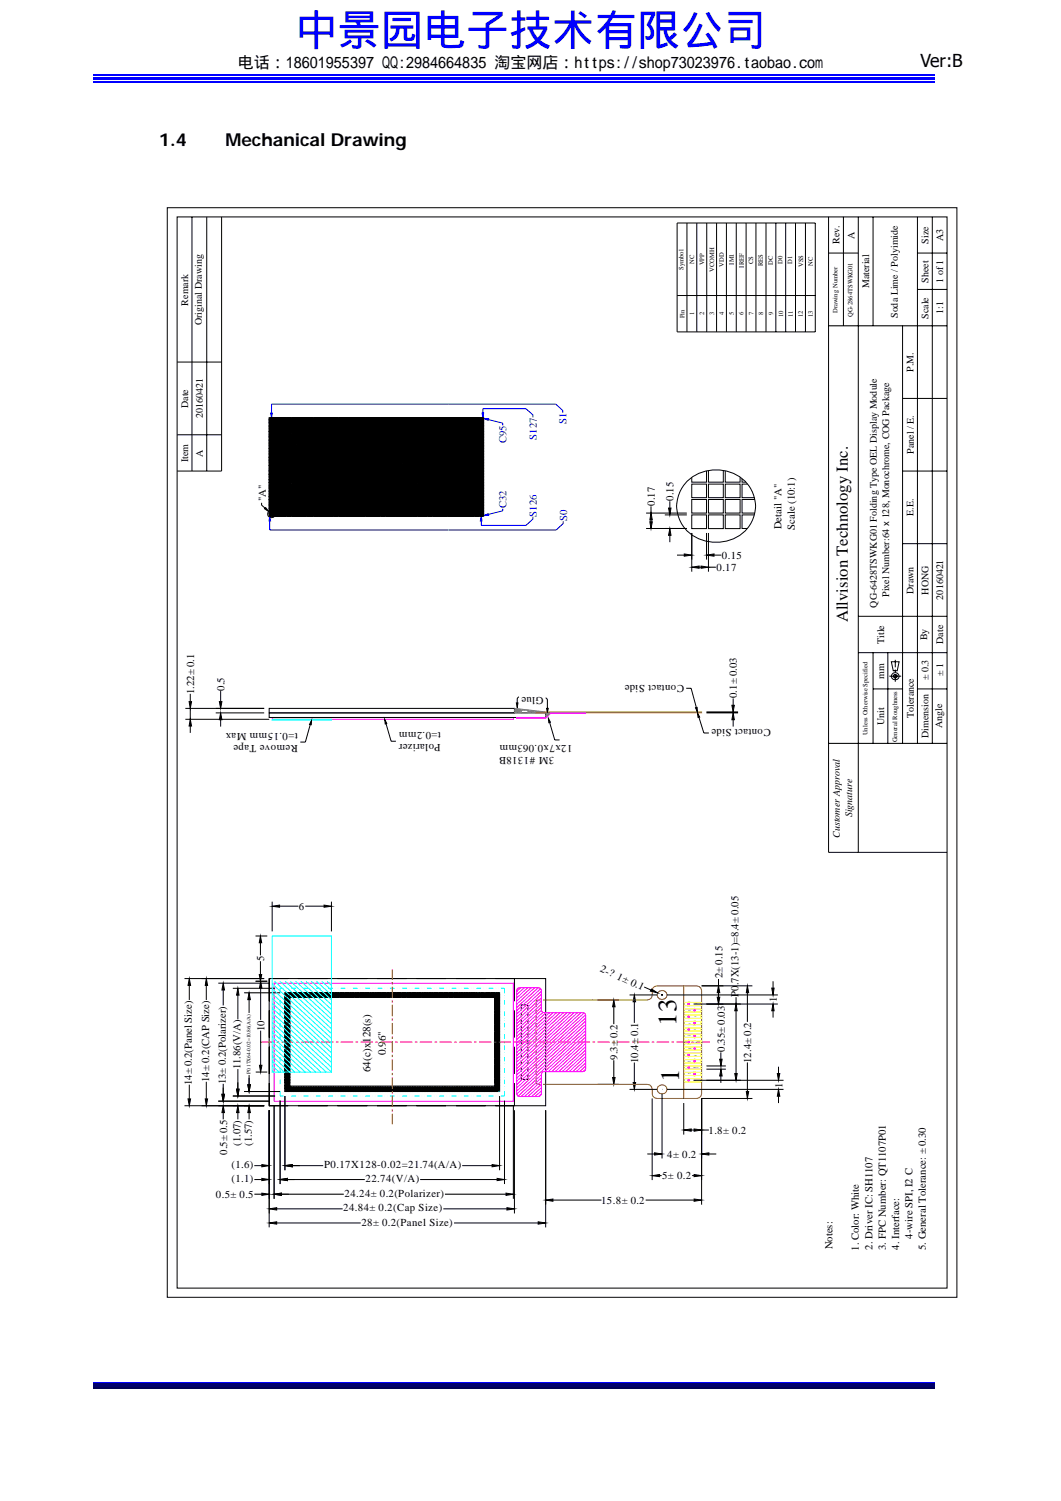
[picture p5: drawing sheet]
<svg xmlns="http://www.w3.org/2000/svg" width="210mm" height="297mm" viewBox="0 0 210 297" stroke-linecap="round" stroke-linejoin="round" font-family="sans-serif">
<defs><g id="words">
<text font-size="8.5" fill="#00f" x="58.4" y="8.8">中景园电子技术有限公司</text>
<g font-size="5.3">
<text x="133.9" y="203" transform="rotate(-90 133.9 203)">13</text>
<text x="134.4" y="214.2" transform="rotate(-90 134.4 214.2)">1</text>
</g>
<g font-size="3.5">
<text x="182.1" y="13.2">Ver:B</text>
<text x="31.4" y="28.9">1.4</text>
<text x="44.6" y="28.9">Mechanical Drawing</text>
</g>
<text font-size="3.3" x="167.8" y="123.1" transform="rotate(-90 167.8 123.1)">Allvision Technology Inc.</text>
<text font-size="3.2" x="47" y="13.6">电话：18601955397 QQ:2984664835 淘宝网店：https://shop73023976.taobao.com</text>
<g font-size="2.2">
<text x="76.4" y="208.9" transform="rotate(-90 76.4 208.9)">0.96&quot;</text>
<text x="73.3" y="212.2" transform="rotate(-90 73.3 212.2)">64(c)x128(s)</text>
</g>
<g font-size="2.1" fill="#00f">
<text x="112.1" y="83.9" transform="rotate(-90 112.1 83.9)">S1</text>
<text x="100.2" y="87.8" transform="rotate(-90 100.2 87.8)">C95</text>
<text x="106.2" y="87" transform="rotate(-90 106.2 87)">S127</text>
<text x="100.2" y="100.6" transform="rotate(-90 100.2 100.6)">C32</text>
<text x="106.2" y="102.2" transform="rotate(-90 106.2 102.2)">S126</text>
<text x="112.2" y="103.1" transform="rotate(-90 112.2 103.1)">S0</text>
</g>
<g font-size="2.1">
<text x="52.6" y="99.2" transform="rotate(-90 52.6 99.2)">&quot;A&quot;</text>
<text x="129.6" y="100.1" transform="rotate(-90 129.6 100.1)">0.17</text>
<text x="133.3" y="99.1" transform="rotate(-90 133.3 99.1)">0.15</text>
<text x="154.7" y="104.7" transform="rotate(-90 154.7 104.7)">Detail &quot;A&quot;</text>
<text x="157.3" y="104.9" transform="rotate(-90 157.3 104.9)">Scale (10:1)</text>
<text x="141.8" y="112.9">0.17</text>
<text x="142.9" y="110.6">0.15</text>
<text x="38.4" y="137.4" transform="rotate(-90 38.4 137.4)">1.22± 0.1</text>
<text x="44.4" y="136.7" transform="rotate(-90 44.4 136.7)">0.5</text>
<text x="107.6" y="138" transform="rotate(-180 107.6 138)">Glue</text>
<text x="135.4" y="135.5" transform="rotate(-180 135.4 135.5)">Contact Side</text>
<text x="145.8" y="138.1" transform="rotate(-90 145.8 138.1)">0.1± 0.03</text>
<text x="58.9" y="145" transform="rotate(-180 58.9 145)">t=0.15mm Max</text>
<text x="59" y="147.4" transform="rotate(-180 59 147.4)">Remove Tape</text>
<text x="87.2" y="147.2" transform="rotate(-180 87.2 147.2)">Polarizer</text>
<text x="87.3" y="144.8" transform="rotate(-180 87.3 144.8)">t=0.2mm</text>
<text x="109.7" y="149.7" transform="rotate(-180 109.7 149.7)">3M #1318B</text>
<text x="113.3" y="147.3" transform="rotate(-180 113.3 147.3)">12x7x0.063mm</text>
<text x="152.5" y="144.4" transform="rotate(-180 152.5 144.4)">Contact Side</text>
<text x="59.1" y="180">6</text>
<text x="52.3" y="190.2" transform="rotate(-90 52.3 190.2)">5</text>
<text x="118.6" y="192.2" transform="rotate(26 118.6 192.2)">2-? 1± 0.1</text>
<text x="143" y="193.6" transform="rotate(-90 143 193.6)">2± 0.15</text>
<text x="146.2" y="197.2" transform="rotate(-90 146.2 197.2)">P0.7X(13-1)=8.4± 0.05</text>
<text x="153.8" y="198.3" transform="rotate(-90 153.8 198.3)">1</text>
<text x="52.3" y="204.1" transform="rotate(-90 52.3 204.1)">10</text>
<text x="122.2" y="209.7" transform="rotate(-90 122.2 209.7)">9.3± 0.2</text>
<text x="143.4" y="208.2" transform="rotate(-90 143.4 208.2)">0.35± 0.03</text>
<text x="38" y="214.7" transform="rotate(-90 38 214.7)">14± 0.2(Panel Size)</text>
<text x="41.4" y="214.1" transform="rotate(-90 41.4 214.1)">14± 0.2(CAP Size)</text>
<text x="44.7" y="214.6" transform="rotate(-90 44.7 214.6)">13± 0.2(Polarizer)</text>
<text x="47.6" y="211.6" transform="rotate(-90 47.6 211.6)">11.86(V/A)</text>
<text x="126.3" y="210.4" transform="rotate(-90 126.3 210.4)">10.4± 0.1</text>
<text x="148.7" y="210.4" transform="rotate(-90 148.7 210.4)">12.4± 0.2</text>
<text x="154.8" y="215.2" transform="rotate(-90 154.8 215.2)">1</text>
<text x="47.6" y="226.7" transform="rotate(-90 47.6 226.7)">(1.07)</text>
<text x="49.8" y="226.7" transform="rotate(-90 49.8 226.7)">(1.57)</text>
<text x="140.2" y="224.3">1.8± 0.2</text>
<text x="44.9" y="228.5" transform="rotate(-90 44.9 228.5)">0.5± 0.5</text>
<text x="45.8" y="233.9">(1.1)</text>
<text x="45.8" y="231.2">(1.6)</text>
<text x="64.1" y="231.2">P0.17X128-0.02=21.74(A/A)</text>
<text x="72.3" y="233.9">22.74(V/A)</text>
<text x="131" y="233.4">5± 0.2</text>
<text x="132" y="229.1">4± 0.2</text>
<text x="42.7" y="237">0.5± 0.5</text>
<text x="67.9" y="239.7">24.84± 0.2(Cap Size)</text>
<text x="68.2" y="236.9">24.24± 0.2(Polarizer)</text>
<text x="119" y="238.2">15.8± 0.2</text>
<text x="71.5" y="242.5">28± 0.2(Panel Size)</text>
<text x="180.6" y="245.1" transform="rotate(-90 180.6 245.1)">4-wire SPI, I2 C</text>
<text x="164.7" y="247.2" transform="rotate(-90 164.7 247.2)">Notes:</text>
<text x="170" y="247.5" transform="rotate(-90 170 247.5)">1. Color: White</text>
<text x="172.7" y="247.3" transform="rotate(-90 172.7 247.3)">2. Driver IC: SH1107</text>
<text x="175.3" y="247.4" transform="rotate(-90 175.3 247.4)">3. FPC Number: QT1107P01</text>
<text x="177.9" y="247.3" transform="rotate(-90 177.9 247.3)">4. Interface:</text>
<text x="183.2" y="247.4" transform="rotate(-90 183.2 247.4)">5. General Tolerance: ± 0.30</text>
</g>
<g font-size="2">
<text x="169.1" y="47.2" transform="rotate(-90 169.1 47.2)">A</text>
<text x="186.7" y="47.6" transform="rotate(-90 186.7 47.6)">A3</text>
<text x="166.2" y="48.3" transform="rotate(-90 166.2 48.3)">Rev.</text>
<text x="183.7" y="48.3" transform="rotate(-90 183.7 48.3)">Size</text>
<text x="172" y="57.1" transform="rotate(-90 172 57.1)">Material</text>
<text x="183.7" y="56" transform="rotate(-90 183.7 56)">Sheet</text>
<text x="186.7" y="56" transform="rotate(-90 186.7 56)">1 of 1</text>
<text x="37.2" y="60.5" transform="rotate(-90 37.2 60.5)">Remark</text>
<text x="39.9" y="64.4" transform="rotate(-90 39.9 64.4)">Original Drawing</text>
<text x="177.7" y="62.9" transform="rotate(-90 177.7 62.9)">Soda Lime / Polyimide</text>
<text x="183.7" y="63.1" transform="rotate(-90 183.7 63.1)">Scale</text>
<text x="186.7" y="62.1" transform="rotate(-90 186.7 62.1)">1:1</text>
<text x="180.8" y="73.6" transform="rotate(-90 180.8 73.6)">P.M.</text>
<text x="37.2" y="80.7" transform="rotate(-90 37.2 80.7)">Date</text>
<text x="40.2" y="82.7" transform="rotate(-90 40.2 82.7)">20160421</text>
<text x="180.8" y="89.8" transform="rotate(-90 180.8 89.8)">Panel / E.</text>
<text x="37.2" y="91.5" transform="rotate(-90 37.2 91.5)">Item</text>
<text x="40.2" y="90.3" transform="rotate(-90 40.2 90.3)">A</text>
<text x="180.8" y="102.1" transform="rotate(-90 180.8 102.1)">E.E.</text>
<text x="176" y="118.2" transform="rotate(-90 176 118.2)">Pixel Number:64 x 128, Monochrome, COG Package</text>
<text x="180.8" y="117.5" transform="rotate(-90 180.8 117.5)">Drawn</text>
<text x="183.7" y="117.7" transform="rotate(-90 183.7 117.7)">HONG</text>
<text x="186.7" y="118.7" transform="rotate(-90 186.7 118.7)">20160421</text>
<text x="173.5" y="120.2" transform="rotate(-90 173.5 120.2)">QG-6428TSWKG01 Folding Type OEL Display Module</text>
<text x="175" y="127.5" transform="rotate(-90 175 127.5)">Title</text>
<text x="183.5" y="126.7" transform="rotate(-90 183.5 126.7)">By</text>
<text x="186.7" y="127.4" transform="rotate(-90 186.7 127.4)">Date</text>
<text x="175" y="134.3" transform="rotate(-90 175 134.3)">mm</text>
<text x="183.7" y="134.6" transform="rotate(-90 183.7 134.6)">± 0.3</text>
<text x="186.7" y="133.8" transform="rotate(-90 186.7 133.8)">± 1</text>
<text x="175" y="143.5" transform="rotate(-90 175 143.5)">Unit</text>
<text x="180.8" y="142.1" transform="rotate(-90 180.8 142.1)">Tolerance</text>
<text x="183.7" y="146.1" transform="rotate(-90 183.7 146.1)">Dimension</text>
<text x="186.5" y="144.1" transform="rotate(-90 186.5 144.1)">Angle</text>
<text x="168.7" y="161.8" transform="rotate(-90 168.7 161.8)">Signature</text>
<text x="166.2" y="165.8" transform="rotate(-90 166.2 165.8)">Customer Approval</text>
</g>
<g font-size="1.3">
<text x="135.3" y="53.4" transform="rotate(-90 135.3 53.4)">Symbol</text>
<text x="137.4" y="52.2" transform="rotate(-90 137.4 52.2)">NC</text>
<text x="139.4" y="52.5" transform="rotate(-90 139.4 52.5)">VPP</text>
<text x="141.3" y="53.8" transform="rotate(-90 141.3 53.8)">VCOMH</text>
<text x="143.3" y="52.7" transform="rotate(-90 143.3 52.7)">VDD</text>
<text x="145.2" y="52.4" transform="rotate(-90 145.2 52.4)">IM1</text>
<text x="147.2" y="52.9" transform="rotate(-90 147.2 52.9)">IREF</text>
<text x="149.1" y="52.3" transform="rotate(-90 149.1 52.3)">CS</text>
<text x="151" y="52.6" transform="rotate(-90 151 52.6)">RES</text>
<text x="153" y="52.3" transform="rotate(-90 153 52.3)">DC</text>
<text x="154.9" y="52.3" transform="rotate(-90 154.9 52.3)">D0</text>
<text x="156.8" y="52.2" transform="rotate(-90 156.8 52.2)">D1</text>
<text x="158.9" y="52.9" transform="rotate(-90 158.9 52.9)">VSS</text>
<text x="160.9" y="52.6" transform="rotate(-90 160.9 52.6)">NC</text>
<text x="135.5" y="63" transform="rotate(-90 135.5 63)">Pin</text>
<text x="137.4" y="62.4" transform="rotate(-90 137.4 62.4)">1</text>
<text x="139.4" y="62.4" transform="rotate(-90 139.4 62.4)">2</text>
<text x="141.3" y="62.4" transform="rotate(-90 141.3 62.4)">3</text>
<text x="143.3" y="62.4" transform="rotate(-90 143.3 62.4)">4</text>
<text x="145.2" y="62.4" transform="rotate(-90 145.2 62.4)">5</text>
<text x="147.2" y="62.4" transform="rotate(-90 147.2 62.4)">6</text>
<text x="149.1" y="62.4" transform="rotate(-90 149.1 62.4)">7</text>
<text x="151.1" y="62.4" transform="rotate(-90 151.1 62.4)">8</text>
<text x="153" y="62.4" transform="rotate(-90 153 62.4)">9</text>
<text x="155" y="62.8" transform="rotate(-90 155 62.8)">10</text>
<text x="156.9" y="62.8" transform="rotate(-90 156.9 62.8)">11</text>
<text x="158.9" y="62.8" transform="rotate(-90 158.9 62.8)">12</text>
<text x="160.8" y="62.8" transform="rotate(-90 160.8 62.8)">13</text>
<text x="165.8" y="62" transform="rotate(-90 165.8 62)">Drawing Number</text>
<text x="168.7" y="62.8" transform="rotate(-90 168.7 62.8)">QG-2864TSWKG01</text>
<text x="171.7" y="145.5" transform="rotate(-90 171.7 145.5)">Unless Otherwise Specified</text>
<text x="177.5" y="146.9" transform="rotate(-90 177.5 146.9)">General Roughness</text>
</g>
<text font-size="1" x="49.6" y="212.6" transform="rotate(-90 49.6 212.6)">P0.17X64-0.02=10.86(A/A)</text>
<g font-size=".3">
<text x="136.7" y="202.4" transform="rotate(-180 136.7 202.4)">D0</text>
<text x="136.7" y="199.9" transform="rotate(-180 136.7 199.9)">VSS</text>
<text x="137.7" y="203.7" transform="rotate(-180 137.7 203.7)">DC</text>
<text x="137.8" y="201.1" transform="rotate(-180 137.8 201.1)">D1</text>
<text x="138" y="198.6" transform="rotate(-180 138 198.6)">NC</text>
<text x="136.7" y="204.9" transform="rotate(-180 136.7 204.9)">RES</text>
<text x="136.7" y="209.9" transform="rotate(-180 136.7 209.9)">VDD</text>
<text x="136.8" y="207.5" transform="rotate(-180 136.8 207.5)">IREF</text>
<text x="137.8" y="206.1" transform="rotate(-180 137.8 206.1)">CS</text>
<text x="137.9" y="208.7" transform="rotate(-180 137.9 208.7)">IM1</text>
<text x="136.7" y="212.4" transform="rotate(-180 136.7 212.4)">VPP</text>
<text x="137.7" y="213.7" transform="rotate(-180 137.7 213.7)">NC</text>
<text x="138.2" y="211.2" transform="rotate(-180 138.2 211.2)">VCOMH</text>
</g>
</g></defs>
<path d="M18.6 16.1h166.5" fill="none" stroke="#00f" stroke-width=".25"/>
<path d="M18.6 15.2h166.5v.5h-166.5z" fill="#00f"/>
<path d="M18.6 14.8h166.5M18.6 273.6h166.5" fill="none" stroke="#00f" stroke-width=".25"/>
<path d="M18.6 273.7h166.5v.8h-166.5z" fill="#00006b"/>
<path d="M18.6 274.7h166.5" fill="none" stroke="#005" stroke-width=".25"/>
<g fill="none" stroke="#000" stroke-width=".2">
<path d="M33.1 41.1h156.3v215.6h-156.3zM35.1 42.9h152.3v212h-152.3zM38 42.9v50.3M40.9 42.9v50.3M43.9 42.9v50.3h-8.8M134 44.1h27.4v21.6h-27.4zM134 58.5h27.4M136 44.1v21.6M137.9 44.1v21.6M139.9 44.1v21.6M141.8 44.1v21.6M143.8 44.1v21.6"/>
<path d="M145.7 44.1v21.6M147.7 44.1v21.6M149.6 44.1v21.6M151.6 44.1v21.6M153.5 44.1v21.6M155.5 44.1v21.6M157.4 44.1v21.6M159.4 44.1v21.6M164 42.9v125.8h23.4M164 50.1h5.9M166.9 42.9v21.6M169.9 42.9v125.8"/>
<path d="M172.8 42.9v21.6M181.6 42.9v104.2M181.6 57.3h5.8M181.6 50.1h5.8M184.5 42.9v104.2M35.1 71.6h8.8M164 64.5h23.4M178.6 64.5v82.6M178.6 78.8h8.8M35.1 86h8.8M51.8 99.5v.5l.7 .6M136 95.2a8.3 8.3 0 0 1 12.2 1 7.1 7.1 0 0 1-5.2 11 7.6 7.6 0 0 1-9.1-7.1 7.4 7.4 0 0 1 2.1-4.9z"/>
<path d="M136.9 98.8h2.9v2.7h-2.9zM136.9 95.8h2.9v2.7h-2.9zM139.8 93.2v2.2h-2.9v-.9M140.2 98.8h3v2.7h-3zM140.2 95.8h3v2.7h-3zM140.2 93.1v2.3h3v-2.3M143.5 98.8h3v2.7h-3zM143.5 95.8h3v2.7h-3zM143.5 93.2v2.2h3v-1M146.9 94.7v.7h.7M147.9 95.8h-1v2.7h2.4M149.4 98.8h-2.5v2.7h2.5"/>
<path d="M178.6 93.2h8.8M52.4 100.7l.2-.2 .6 .7zM136.9 101.9h2.9v2.7h-2.9zM140.2 101.9h3v2.7h-3zM143.5 101.9h3v2.7h-3zM149.3 101.9h-2.4v2.7h1M178.6 107.6h8.8M37.4 138.9h.5l-.2 1.3zM37.7 137.3v1.6M43.4 138.9h.5l-.2 1.3zM43.7 136.8v2.1M102.2 139.1h.3l-.1 .9z"/>
<path d="M102.7 137.9l-.3 .3v.9M108 138.1l.3 .3v1.8M135.8 136.2h1l1 3.8M144.8 139.6h.5l-.2 1.3zM145.1 138.2v1.4M169.9 129.2h17.5M169.9 122h17.5M172.8 129.2v17.9M172.8 136.3h5.8M175.7 129.2v17.9M176 133.8h2.4M176.4 131h1.5l-.3 1.7h-.8z"/>
<path d="M176.9 133.6h.6l.1 .2-.1 .3-.3 .1-.3-.1-.1-.3zM177.2 130.6v1.5M177.2 132.5v.5M177.2 133.4v1.5M181.6 136.3h5.8M36.7 142.3h16.6M36.7 140.2h15.6M37.7 142.3l.2 1.4h-.5zM37.7 140.2v2.1M37.7 143.7v1.3M42.7 141.1h9.6M43.7 141.1l.2 1.3h-.5z"/>
<path d="M43.7 142.4v1.4M53.3 141.1h54.7v.9h-54.7zM53.3 140.2h48.5v.9h-48.5zM53.3 140.2h.1M53.3 141.1h.1M54.3 142.3h.1M61.4 143.4l-1 3.5h-1M61.7 142.5l-.1 .9h-.3zM76.1 142.3l.4 .9-.3 .1zM76.4 143.2l1 3.5h1M108.2 140.2h.3l-.2 .9zM108.5 142.1l.4 .8-.3 .1z"/>
<path d="M108.8 143l1 3.4h.9M137.6 140.1l.4-.1v.9zM138 141.1l.5 .8-.3 .1zM138.3 141.9l1 3.2h1M138.9 141.1h.1M138.9 140.9h.1M139.8 141.1h6.3M139.8 140.9h6.3M145.1 141.1l.2 1.3h-.5zM145.1 142.4v1.4M164 147.1h23.4"/>
<circle cx="53.8" cy="101.7" r=".76"/>
<circle cx="177.2" cy="133.8" r=".75"/>
</g>
<g fill="#000">
<path d="M52.4 100.7l.2-.2 .6 .7zM37.4 138.9h.5l-.2 1.3zM43.4 138.9h.5l-.2 1.3zM102.2 139.1h.3l-.1 .9zM144.8 139.6h.5l-.2 1.3zM37.7 142.3l.2 1.4h-.5zM43.7 141.1l.2 1.3h-.5zM61.7 142.5l-.1 .9h-.3zM76.1 142.3l.4 .9-.3 .1zM108.2 140.2h.3l-.2 .9zM108.5 142.1l.4 .8-.3 .1zM137.6 140.1l.4-.1v.9z"/>
<path d="M138 141.1l.5 .8-.3 .1zM145.1 141.1l.2 1.3h-.5z"/>
</g>
<path d="M53.9 142h47.7v.3h-47.7z" fill="none" stroke="#f0f" stroke-width=".2"/>
<path d="M53.9 142.3h11.7v.2h-11.7z" fill="none" stroke="#0ff" stroke-width=".2"/>
<path d="M106.1 140.9h32.8v.2h-32.8z" fill="none" stroke="#ff7e00" stroke-width=".2"/>
<path d="M103.2 140.5h1.3v.6h-1.3z" fill="none" stroke="#808080" stroke-width=".2"/>
<path d="M95.7 82.8l1 .1-.1 .3z" fill="#00f"/>
<path d="M110 80l1.4 1.2v.5M95.7 82.8l1 .1-.1 .3zM96.7 83l2.8 .7v.5M104.1 80.9l1.4 1.2v.5" fill="none" stroke="#00f" stroke-width=".2"/>
<path d="M95.4 81.7h.3l-.1 1z" fill="#00f"/>
<path d="M95.4 81.7h.3l-.1 1zM104.1 80.9h-8.5v.8" fill="none" stroke="#00f" stroke-width=".2"/>
<path d="M53.6 81.7h.3l-.2 1z" fill="#00f"/>
<path d="M88.7 80h-35v1.7M53.6 81.7h.3l-.2 1z" fill="none" stroke="#00f" stroke-width=".2"/>
<path d="M95.7 102l.9-.3 .1 .3z" fill="#00f"/>
<path d="M95.7 102l.9-.3 .1 .3zM99.5 100.7v.4l-2.8 .7M105.5 102.2v.5l-1.4 1.3M111.5 103.1v.5l-1.4 1.3" fill="none" stroke="#00f" stroke-width=".2"/>
<path d="M95.2 102.2l.2 .9h-.3z" fill="#00f"/>
<path d="M95.2 102.2l.2 .9h-.3zM95.2 103.1v.9h8.9" fill="none" stroke="#00f" stroke-width=".2"/>
<path d="M53.4 102.2l.2 .9h-.4z" fill="#00f"/>
<path d="M88.7 80h21.3M53.4 102.2l.2 .9h-.4zM53.4 103.1v1.8h56.7" fill="none" stroke="#00f" stroke-width=".2"/>
<g fill="none" stroke="#000" stroke-width=".2">
<path d="M53.3 99.8h.2v.2h-.2zM53.3 99.5h.2v.2h-.2zM53.3 99.1h.2v.3h-.2zM53.3 98.8h.2v.3h-.2zM53.3 98.6h.2v.2h-.2zM53.3 98.2h.2v.3h-.2zM53.3 97.9h.2v.3h-.2zM53.3 97.6h.2v.3h-.2zM53.3 97.3h.2v.3h-.2zM53.3 97h.2v.3h-.2zM53.3 96.7h.2v.3h-.2zM53.3 96.4h.2v.3h-.2z"/>
<path d="M53.3 96.1h.2v.3h-.2zM53.3 95.8h.2v.3h-.2zM53.3 95.5h.2v.3h-.2zM53.3 95.2h.2v.2h-.2zM53.3 94.9h.2v.2h-.2zM53.3 94.6h.2v.2h-.2zM53.3 94.3h.2v.2h-.2zM53.3 94h.2v.2h-.2zM53.3 93.7h.2v.2h-.2zM53.3 93.3h.2v.3h-.2zM53.3 93h.2v.3h-.2zM53.3 92.8h.2v.2h-.2z"/>
<path d="M53.3 92.4h.2v.3h-.2zM53.3 92.1h.2v.3h-.2zM53.3 91.8h.2v.3h-.2zM53.3 91.5h.2v.3h-.2zM53.3 91.2h.2v.3h-.2zM53.3 90.9h.2v.3h-.2zM53.3 90.6h.2v.3h-.2zM53.3 90.3h.2v.3h-.2zM53.3 90h.2v.3h-.2zM53.3 89.7h.2v.3h-.2zM53.3 89.4h.2v.2h-.2zM53.3 89.1h.2v.2h-.2z"/>
<path d="M53.3 88.8h.2v.2h-.2zM53.3 88.5h.2v.2h-.2zM53.3 88.2h.2v.2h-.2zM53.3 87.9h.2v.2h-.2zM53.3 87.5h.2v.3h-.2zM53.3 87.2h.2v.3h-.2zM53.3 87h.2v.2h-.2zM53.3 86.6h.2v.3h-.2zM53.3 86.3h.2v.3h-.2zM53.3 86h.2v.3h-.2zM53.3 85.7h.2v.3h-.2zM53.3 85.4h.2v.3h-.2z"/>
<path d="M53.3 85.1h.2v.3h-.2zM53.3 84.8h.2v.3h-.2zM53.3 84.5h.2v.3h-.2zM53.3 84.2h.2v.3h-.2zM53.3 83.9h.2v.3h-.2zM53.3 83.6h.2v.2h-.2zM53.3 83.3h.2v.2h-.2zM53.3 83h.2v.2h-.2zM53.3 82.7h.2v.3h-.2zM53.6 99.8h.3v.2h-.3zM53.6 99.5h.3v.2h-.3zM53.6 99.1h.3v.3h-.3z"/>
<path d="M53.6 98.8h.3v.3h-.3zM53.6 98.6h.3v.2h-.3zM53.6 98.2h.3v.3h-.3zM53.6 97.9h.3v.3h-.3zM53.6 97.6h.3v.3h-.3zM53.6 97.3h.3v.3h-.3zM53.6 97h.3v.3h-.3zM53.6 96.7h.3v.3h-.3zM53.6 96.4h.3v.3h-.3zM53.6 96.1h.3v.3h-.3zM53.6 95.8h.3v.3h-.3zM53.6 95.5h.3v.3h-.3z"/>
<path d="M53.6 95.2h.3v.2h-.3zM53.6 94.9h.3v.2h-.3zM53.6 94.6h.3v.2h-.3zM53.6 94.3h.3v.2h-.3zM53.6 94h.3v.2h-.3zM53.6 93.7h.3v.2h-.3zM53.6 93.3h.3v.3h-.3zM53.6 93h.3v.3h-.3zM53.6 92.8h.3v.2h-.3zM53.6 92.4h.3v.3h-.3zM53.6 92.1h.3v.3h-.3zM53.6 91.8h.3v.3h-.3z"/>
<path d="M53.6 91.5h.3v.3h-.3zM53.6 91.2h.3v.3h-.3zM53.6 90.9h.3v.3h-.3zM53.6 90.6h.3v.3h-.3zM53.6 90.3h.3v.3h-.3zM53.6 90h.3v.3h-.3zM53.6 89.7h.3v.3h-.3zM53.6 89.4h.3v.2h-.3zM53.6 89.1h.3v.2h-.3zM53.6 88.8h.3v.2h-.3zM53.6 88.5h.3v.2h-.3zM53.6 88.2h.3v.2h-.3z"/>
<path d="M53.6 87.9h.3v.2h-.3zM53.6 87.5h.3v.3h-.3zM53.6 87.2h.3v.3h-.3zM53.6 87h.3v.2h-.3zM53.6 86.6h.3v.3h-.3zM53.6 86.3h.3v.3h-.3zM53.6 86h.3v.3h-.3zM53.6 85.7h.3v.3h-.3zM53.6 85.4h.3v.3h-.3zM53.6 85.1h.3v.3h-.3zM53.6 84.8h.3v.3h-.3zM53.6 84.5h.3v.3h-.3z"/>
<path d="M53.6 84.2h.3v.3h-.3zM53.6 83.9h.3v.3h-.3zM53.6 83.6h.3v.2h-.3zM53.6 83.3h.3v.2h-.3zM53.6 83h.3v.2h-.3zM53.6 82.7h.3v.3h-.3zM53.9 99.8h.3v.2h-.3zM53.9 99.5h.3v.2h-.3zM53.9 99.1h.3v.3h-.3zM53.9 98.8h.3v.3h-.3zM53.9 98.6h.3v.2h-.3zM53.9 98.2h.3v.3h-.3z"/>
<path d="M53.9 97.9h.3v.3h-.3zM53.9 97.6h.3v.3h-.3zM53.9 97.3h.3v.3h-.3zM53.9 97h.3v.3h-.3zM53.9 96.7h.3v.3h-.3zM53.9 96.4h.3v.3h-.3zM53.9 96.1h.3v.3h-.3zM53.9 95.8h.3v.3h-.3zM53.9 95.5h.3v.3h-.3zM53.9 95.2h.3v.2h-.3zM53.9 94.9h.3v.2h-.3zM53.9 94.6h.3v.2h-.3z"/>
<path d="M53.9 94.3h.3v.2h-.3zM53.9 94h.3v.2h-.3zM53.9 93.7h.3v.2h-.3zM53.9 93.3h.3v.3h-.3zM53.9 93h.3v.3h-.3zM53.9 92.8h.3v.2h-.3zM53.9 92.4h.3v.3h-.3zM53.9 92.1h.3v.3h-.3zM53.9 91.8h.3v.3h-.3zM53.9 91.5h.3v.3h-.3zM53.9 91.2h.3v.3h-.3zM53.9 90.9h.3v.3h-.3z"/>
<path d="M53.9 90.6h.3v.3h-.3zM53.9 90.3h.3v.3h-.3zM53.9 90h.3v.3h-.3zM53.9 89.7h.3v.3h-.3zM53.9 89.4h.3v.2h-.3zM53.9 89.1h.3v.2h-.3zM53.9 88.8h.3v.2h-.3zM53.9 88.5h.3v.2h-.3zM53.9 88.2h.3v.2h-.3zM53.9 87.9h.3v.2h-.3zM53.9 87.5h.3v.3h-.3zM53.9 87.2h.3v.3h-.3z"/>
<path d="M53.9 87h.3v.2h-.3zM53.9 86.6h.3v.3h-.3zM53.9 86.3h.3v.3h-.3zM53.9 86h.3v.3h-.3zM53.9 85.7h.3v.3h-.3zM53.9 85.4h.3v.3h-.3zM53.9 85.1h.3v.3h-.3zM53.9 84.8h.3v.3h-.3zM53.9 84.5h.3v.3h-.3zM53.9 84.2h.3v.3h-.3zM53.9 83.9h.3v.3h-.3zM53.9 83.6h.3v.2h-.3z"/>
<path d="M53.9 83.3h.3v.2h-.3zM53.9 83h.3v.2h-.3zM53.9 82.7h.3v.3h-.3zM54.3 99.8h.2v.2h-.2zM54.3 99.5h.2v.2h-.2zM54.3 99.1h.2v.3h-.2zM54.3 98.8h.2v.3h-.2zM54.3 98.6h.2v.2h-.2zM54.3 98.2h.2v.3h-.2zM54.3 97.9h.2v.3h-.2zM54.3 97.6h.2v.3h-.2zM54.3 97.3h.2v.3h-.2z"/>
<path d="M54.3 97h.2v.3h-.2zM54.3 96.7h.2v.3h-.2zM54.3 96.4h.2v.3h-.2zM54.3 96.1h.2v.3h-.2zM54.3 95.8h.2v.3h-.2zM54.3 95.5h.2v.3h-.2zM54.3 95.2h.2v.2h-.2zM54.3 94.9h.2v.2h-.2zM54.3 94.6h.2v.2h-.2zM54.3 94.3h.2v.2h-.2zM54.3 94h.2v.2h-.2zM54.3 93.7h.2v.2h-.2z"/>
<path d="M54.3 93.3h.2v.3h-.2zM54.3 93h.2v.3h-.2zM54.3 92.8h.2v.2h-.2zM54.3 92.4h.2v.3h-.2zM54.3 92.1h.2v.3h-.2zM54.3 91.8h.2v.3h-.2zM54.3 91.5h.2v.3h-.2zM54.3 91.2h.2v.3h-.2zM54.3 90.9h.2v.3h-.2zM54.3 90.6h.2v.3h-.2zM54.3 90.3h.2v.3h-.2zM54.3 90h.2v.3h-.2z"/>
<path d="M54.3 89.7h.2v.3h-.2zM54.3 89.4h.2v.2h-.2zM54.3 89.1h.2v.2h-.2zM54.3 88.8h.2v.2h-.2zM54.3 88.5h.2v.2h-.2zM54.3 88.2h.2v.2h-.2zM54.3 87.9h.2v.2h-.2zM54.3 87.5h.2v.3h-.2zM54.3 87.2h.2v.3h-.2zM54.3 87h.2v.2h-.2zM54.3 86.6h.2v.3h-.2zM54.3 86.3h.2v.3h-.2z"/>
<path d="M54.3 86h.2v.3h-.2zM54.3 85.7h.2v.3h-.2zM54.3 85.4h.2v.3h-.2zM54.3 85.1h.2v.3h-.2zM54.3 84.8h.2v.3h-.2zM54.3 84.5h.2v.3h-.2zM54.3 84.2h.2v.3h-.2zM54.3 83.9h.2v.3h-.2zM54.3 83.6h.2v.2h-.2zM54.3 83.3h.2v.2h-.2zM54.3 83h.2v.2h-.2zM54.3 82.7h.2v.3h-.2z"/>
<path d="M54.6 99.8h.3v.2h-.3zM54.6 99.5h.3v.2h-.3zM54.6 99.1h.3v.3h-.3zM54.6 98.8h.3v.3h-.3zM54.6 98.6h.3v.2h-.3zM54.6 98.2h.3v.3h-.3zM54.6 97.9h.3v.3h-.3zM54.6 97.6h.3v.3h-.3zM54.6 97.3h.3v.3h-.3zM54.6 97h.3v.3h-.3zM54.6 96.7h.3v.3h-.3zM54.6 96.4h.3v.3h-.3z"/>
<path d="M54.6 96.1h.3v.3h-.3zM54.6 95.8h.3v.3h-.3zM54.6 95.5h.3v.3h-.3zM54.6 95.2h.3v.2h-.3zM54.6 94.9h.3v.2h-.3zM54.6 94.6h.3v.2h-.3zM54.6 94.3h.3v.2h-.3zM54.6 94h.3v.2h-.3zM54.6 93.7h.3v.2h-.3zM54.6 93.3h.3v.3h-.3zM54.6 93h.3v.3h-.3zM54.6 92.8h.3v.2h-.3z"/>
<path d="M54.6 92.4h.3v.3h-.3zM54.6 92.1h.3v.3h-.3zM54.6 91.8h.3v.3h-.3zM54.6 91.5h.3v.3h-.3zM54.6 91.2h.3v.3h-.3zM54.6 90.9h.3v.3h-.3zM54.6 90.6h.3v.3h-.3zM54.6 90.3h.3v.3h-.3zM54.6 90h.3v.3h-.3zM54.6 89.7h.3v.3h-.3zM54.6 89.4h.3v.2h-.3zM54.6 89.1h.3v.2h-.3z"/>
<path d="M54.6 88.8h.3v.2h-.3zM54.6 88.5h.3v.2h-.3zM54.6 88.2h.3v.2h-.3zM54.6 87.9h.3v.2h-.3zM54.6 87.5h.3v.3h-.3zM54.6 87.2h.3v.3h-.3zM54.6 87h.3v.2h-.3zM54.6 86.6h.3v.3h-.3zM54.6 86.3h.3v.3h-.3zM54.6 86h.3v.3h-.3zM54.6 85.7h.3v.3h-.3zM54.6 85.4h.3v.3h-.3z"/>
<path d="M54.6 85.1h.3v.3h-.3zM54.6 84.8h.3v.3h-.3zM54.6 84.5h.3v.3h-.3zM54.6 84.2h.3v.3h-.3zM54.6 83.9h.3v.3h-.3zM54.6 83.6h.3v.2h-.3zM54.6 83.3h.3v.2h-.3zM54.6 83h.3v.2h-.3zM54.6 82.7h.3v.3h-.3zM54.9 99.8h.3v.2h-.3zM54.9 99.5h.3v.2h-.3zM54.9 99.1h.3v.3h-.3z"/>
<path d="M54.9 98.8h.3v.3h-.3zM54.9 98.6h.3v.2h-.3zM54.9 98.2h.3v.3h-.3zM54.9 97.9h.3v.3h-.3zM54.9 97.6h.3v.3h-.3zM54.9 97.3h.3v.3h-.3zM54.9 97h.3v.3h-.3zM54.9 96.7h.3v.3h-.3zM54.9 96.4h.3v.3h-.3zM54.9 96.1h.3v.3h-.3zM54.9 95.8h.3v.3h-.3zM54.9 95.5h.3v.3h-.3z"/>
<path d="M54.9 95.2h.3v.2h-.3zM54.9 94.9h.3v.2h-.3zM54.9 94.6h.3v.2h-.3zM54.9 94.3h.3v.2h-.3zM54.9 94h.3v.2h-.3zM54.9 93.7h.3v.2h-.3zM54.9 93.3h.3v.3h-.3zM54.9 93h.3v.3h-.3zM54.9 92.8h.3v.2h-.3zM54.9 92.4h.3v.3h-.3zM54.9 92.1h.3v.3h-.3zM54.9 91.8h.3v.3h-.3z"/>
<path d="M54.9 91.5h.3v.3h-.3zM54.9 91.2h.3v.3h-.3zM54.9 90.9h.3v.3h-.3zM54.9 90.6h.3v.3h-.3zM54.9 90.3h.3v.3h-.3zM54.9 90h.3v.3h-.3zM54.9 89.7h.3v.3h-.3zM54.9 89.4h.3v.2h-.3zM54.9 89.1h.3v.2h-.3zM54.9 88.8h.3v.2h-.3zM54.9 88.5h.3v.2h-.3zM54.9 88.2h.3v.2h-.3z"/>
<path d="M54.9 87.9h.3v.2h-.3zM54.9 87.5h.3v.3h-.3zM54.9 87.2h.3v.3h-.3zM54.9 87h.3v.2h-.3zM54.9 86.6h.3v.3h-.3zM54.9 86.3h.3v.3h-.3zM54.9 86h.3v.3h-.3zM54.9 85.7h.3v.3h-.3zM54.9 85.4h.3v.3h-.3zM54.9 85.1h.3v.3h-.3zM54.9 84.8h.3v.3h-.3zM54.9 84.5h.3v.3h-.3z"/>
<path d="M54.9 84.2h.3v.3h-.3zM54.9 83.9h.3v.3h-.3zM54.9 83.6h.3v.2h-.3zM54.9 83.3h.3v.2h-.3zM54.9 83h.3v.2h-.3zM54.9 82.7h.3v.3h-.3zM55.2 99.8h.3v.2h-.3zM55.2 99.5h.3v.2h-.3zM55.2 99.1h.3v.3h-.3zM55.2 98.8h.3v.3h-.3zM55.2 98.6h.3v.2h-.3zM55.2 98.2h.3v.3h-.3z"/>
<path d="M55.2 97.9h.3v.3h-.3zM55.2 97.6h.3v.3h-.3zM55.2 97.3h.3v.3h-.3zM55.2 97h.3v.3h-.3zM55.2 96.7h.3v.3h-.3zM55.2 96.4h.3v.3h-.3zM55.2 96.1h.3v.3h-.3zM55.2 95.8h.3v.3h-.3zM55.2 95.5h.3v.3h-.3zM55.2 95.2h.3v.2h-.3zM55.2 94.9h.3v.2h-.3zM55.2 94.6h.3v.2h-.3z"/>
<path d="M55.2 94.3h.3v.2h-.3zM55.2 94h.3v.2h-.3zM55.2 93.7h.3v.2h-.3zM55.2 93.3h.3v.3h-.3zM55.2 93h.3v.3h-.3zM55.2 92.8h.3v.2h-.3zM55.2 92.4h.3v.3h-.3zM55.2 92.1h.3v.3h-.3zM55.2 91.8h.3v.3h-.3zM55.2 91.5h.3v.3h-.3zM55.2 91.2h.3v.3h-.3zM55.2 90.9h.3v.3h-.3z"/>
<path d="M55.2 90.6h.3v.3h-.3zM55.2 90.3h.3v.3h-.3zM55.2 90h.3v.3h-.3zM55.2 89.7h.3v.3h-.3zM55.2 89.4h.3v.2h-.3zM55.2 89.1h.3v.2h-.3zM55.2 88.8h.3v.2h-.3zM55.2 88.5h.3v.2h-.3zM55.2 88.2h.3v.2h-.3zM55.2 87.9h.3v.2h-.3zM55.2 87.5h.3v.3h-.3zM55.2 87.2h.3v.3h-.3z"/>
<path d="M55.2 87h.3v.2h-.3zM55.2 86.6h.3v.3h-.3zM55.2 86.3h.3v.3h-.3zM55.2 86h.3v.3h-.3zM55.2 85.7h.3v.3h-.3zM55.2 85.4h.3v.3h-.3zM55.2 85.1h.3v.3h-.3zM55.2 84.8h.3v.3h-.3zM55.2 84.5h.3v.3h-.3zM55.2 84.2h.3v.3h-.3zM55.2 83.9h.3v.3h-.3zM55.2 83.6h.3v.2h-.3z"/>
<path d="M55.2 83.3h.3v.2h-.3zM55.2 83h.3v.2h-.3zM55.2 82.7h.3v.3h-.3zM55.6 99.8h.3v.2h-.3zM55.6 99.5h.3v.2h-.3zM55.6 99.1h.3v.3h-.3zM55.6 98.8h.3v.3h-.3zM55.6 98.6h.3v.2h-.3zM55.6 98.2h.3v.3h-.3zM55.6 97.9h.3v.3h-.3zM55.6 97.6h.3v.3h-.3zM55.6 97.3h.3v.3h-.3z"/>
<path d="M55.6 97h.3v.3h-.3zM55.6 96.7h.3v.3h-.3zM55.6 96.4h.3v.3h-.3zM55.6 96.1h.3v.3h-.3zM55.6 95.8h.3v.3h-.3zM55.6 95.5h.3v.3h-.3zM55.6 95.2h.3v.2h-.3zM55.6 94.9h.3v.2h-.3zM55.6 94.6h.3v.2h-.3zM55.6 94.3h.3v.2h-.3zM55.6 94h.3v.2h-.3zM55.6 93.7h.3v.2h-.3z"/>
<path d="M55.6 93.3h.3v.3h-.3zM55.6 93h.3v.3h-.3zM55.6 92.8h.3v.2h-.3zM55.6 92.4h.3v.3h-.3zM55.6 92.1h.3v.3h-.3zM55.6 91.8h.3v.3h-.3zM55.6 91.5h.3v.3h-.3zM55.6 91.2h.3v.3h-.3zM55.6 90.9h.3v.3h-.3zM55.6 90.6h.3v.3h-.3zM55.6 90.3h.3v.3h-.3zM55.6 90h.3v.3h-.3z"/>
<path d="M55.6 89.7h.3v.3h-.3zM55.6 89.4h.3v.2h-.3zM55.6 89.1h.3v.2h-.3zM55.6 88.8h.3v.2h-.3zM55.6 88.5h.3v.2h-.3zM55.6 88.2h.3v.2h-.3zM55.6 87.9h.3v.2h-.3zM55.6 87.5h.3v.3h-.3zM55.6 87.2h.3v.3h-.3zM55.6 87h.3v.2h-.3zM55.6 86.6h.3v.3h-.3zM55.6 86.3h.3v.3h-.3z"/>
<path d="M55.6 86h.3v.3h-.3zM55.6 85.7h.3v.3h-.3zM55.6 85.4h.3v.3h-.3zM55.6 85.1h.3v.3h-.3zM55.6 84.8h.3v.3h-.3zM55.6 84.5h.3v.3h-.3zM55.6 84.2h.3v.3h-.3zM55.6 83.9h.3v.3h-.3zM55.6 83.6h.3v.2h-.3zM55.6 83.3h.3v.2h-.3zM55.6 83h.3v.2h-.3zM55.6 82.7h.3v.3h-.3z"/>
<path d="M55.9 99.8h.3v.2h-.3zM55.9 99.5h.3v.2h-.3zM55.9 99.1h.3v.3h-.3zM55.9 98.8h.3v.3h-.3zM55.9 98.6h.3v.2h-.3zM55.9 98.2h.3v.3h-.3zM55.9 97.9h.3v.3h-.3zM55.9 97.6h.3v.3h-.3zM55.9 97.3h.3v.3h-.3zM55.9 97h.3v.3h-.3zM55.9 96.7h.3v.3h-.3zM55.9 96.4h.3v.3h-.3z"/>
<path d="M55.9 96.1h.3v.3h-.3zM55.9 95.8h.3v.3h-.3zM55.9 95.5h.3v.3h-.3zM55.9 95.2h.3v.2h-.3zM55.9 94.9h.3v.2h-.3zM55.9 94.6h.3v.2h-.3zM55.9 94.3h.3v.2h-.3zM55.9 94h.3v.2h-.3zM55.9 93.7h.3v.2h-.3zM55.9 93.3h.3v.3h-.3zM55.9 93h.3v.3h-.3zM55.9 92.8h.3v.2h-.3z"/>
<path d="M55.9 92.4h.3v.3h-.3zM55.9 92.1h.3v.3h-.3zM55.9 91.8h.3v.3h-.3zM55.9 91.5h.3v.3h-.3zM55.9 91.2h.3v.3h-.3zM55.9 90.9h.3v.3h-.3zM55.9 90.6h.3v.3h-.3zM55.9 90.3h.3v.3h-.3zM55.9 90h.3v.3h-.3zM55.9 89.7h.3v.3h-.3zM55.9 89.4h.3v.2h-.3zM55.9 89.1h.3v.2h-.3z"/>
<path d="M55.9 88.8h.3v.2h-.3zM55.9 88.5h.3v.2h-.3zM55.9 88.2h.3v.2h-.3zM55.9 87.9h.3v.2h-.3zM55.9 87.5h.3v.3h-.3zM55.9 87.2h.3v.3h-.3zM55.9 87h.3v.2h-.3zM55.9 86.6h.3v.3h-.3zM55.9 86.3h.3v.3h-.3zM55.9 86h.3v.3h-.3zM55.9 85.7h.3v.3h-.3zM55.9 85.4h.3v.3h-.3z"/>
<path d="M55.9 85.1h.3v.3h-.3zM55.9 84.8h.3v.3h-.3zM55.9 84.5h.3v.3h-.3zM55.9 84.2h.3v.3h-.3zM55.9 83.9h.3v.3h-.3zM55.9 83.6h.3v.2h-.3zM55.9 83.3h.3v.2h-.3zM55.9 83h.3v.2h-.3zM55.9 82.7h.3v.3h-.3zM56.2 99.8h.3v.2h-.3zM56.2 99.5h.3v.2h-.3zM56.2 99.1h.3v.3h-.3z"/>
<path d="M56.2 98.8h.3v.3h-.3zM56.2 98.6h.3v.2h-.3zM56.2 98.2h.3v.3h-.3zM56.2 97.9h.3v.3h-.3zM56.2 97.6h.3v.3h-.3zM56.2 97.3h.3v.3h-.3zM56.2 97h.3v.3h-.3zM56.2 96.7h.3v.3h-.3zM56.2 96.4h.3v.3h-.3zM56.2 96.1h.3v.3h-.3zM56.2 95.8h.3v.3h-.3zM56.2 95.5h.3v.3h-.3z"/>
<path d="M56.2 95.2h.3v.2h-.3zM56.2 94.9h.3v.2h-.3zM56.2 94.6h.3v.2h-.3zM56.2 94.3h.3v.2h-.3zM56.2 94h.3v.2h-.3zM56.2 93.7h.3v.2h-.3zM56.2 93.3h.3v.3h-.3zM56.2 93h.3v.3h-.3zM56.2 92.8h.3v.2h-.3zM56.2 92.4h.3v.3h-.3zM56.2 92.1h.3v.3h-.3zM56.2 91.8h.3v.3h-.3z"/>
<path d="M56.2 91.5h.3v.3h-.3zM56.2 91.2h.3v.3h-.3zM56.2 90.9h.3v.3h-.3zM56.2 90.6h.3v.3h-.3zM56.2 90.3h.3v.3h-.3zM56.2 90h.3v.3h-.3zM56.2 89.7h.3v.3h-.3zM56.2 89.4h.3v.2h-.3zM56.2 89.1h.3v.2h-.3zM56.2 88.8h.3v.2h-.3zM56.2 88.5h.3v.2h-.3zM56.2 88.2h.3v.2h-.3z"/>
<path d="M56.2 87.9h.3v.2h-.3zM56.2 87.5h.3v.3h-.3zM56.2 87.2h.3v.3h-.3zM56.2 87h.3v.2h-.3zM56.2 86.6h.3v.3h-.3zM56.2 86.3h.3v.3h-.3zM56.2 86h.3v.3h-.3zM56.2 85.7h.3v.3h-.3zM56.2 85.4h.3v.3h-.3zM56.2 85.1h.3v.3h-.3zM56.2 84.8h.3v.3h-.3zM56.2 84.5h.3v.3h-.3z"/>
<path d="M56.2 84.2h.3v.3h-.3zM56.2 83.9h.3v.3h-.3zM56.2 83.6h.3v.2h-.3zM56.2 83.3h.3v.2h-.3zM56.2 83h.3v.2h-.3zM56.2 82.7h.3v.3h-.3zM56.6 99.8h.3v.2h-.3zM56.6 99.5h.3v.2h-.3zM56.6 99.1h.3v.3h-.3zM56.6 98.8h.3v.3h-.3zM56.6 98.6h.3v.2h-.3zM56.6 98.2h.3v.3h-.3z"/>
<path d="M56.6 97.9h.3v.3h-.3zM56.6 97.6h.3v.3h-.3zM56.6 97.3h.3v.3h-.3zM56.6 97h.3v.3h-.3zM56.6 96.7h.3v.3h-.3zM56.6 96.4h.3v.3h-.3zM56.6 96.1h.3v.3h-.3zM56.6 95.8h.3v.3h-.3zM56.6 95.5h.3v.3h-.3zM56.6 95.2h.3v.2h-.3zM56.6 94.9h.3v.2h-.3zM56.6 94.6h.3v.2h-.3z"/>
<path d="M56.6 94.3h.3v.2h-.3zM56.6 94h.3v.2h-.3zM56.6 93.7h.3v.2h-.3zM56.6 93.3h.3v.3h-.3zM56.6 93h.3v.3h-.3zM56.6 92.8h.3v.2h-.3zM56.6 92.4h.3v.3h-.3zM56.6 92.1h.3v.3h-.3zM56.6 91.8h.3v.3h-.3zM56.6 91.5h.3v.3h-.3zM56.6 91.2h.3v.3h-.3zM56.6 90.9h.3v.3h-.3z"/>
<path d="M56.6 90.6h.3v.3h-.3zM56.6 90.3h.3v.3h-.3zM56.6 90h.3v.3h-.3zM56.6 89.7h.3v.3h-.3zM56.6 89.4h.3v.2h-.3zM56.6 89.1h.3v.2h-.3zM56.6 88.8h.3v.2h-.3zM56.6 88.5h.3v.2h-.3zM56.6 88.2h.3v.2h-.3zM56.6 87.9h.3v.2h-.3zM56.6 87.5h.3v.3h-.3zM56.6 87.2h.3v.3h-.3z"/>
<path d="M56.6 87h.3v.2h-.3zM56.6 86.6h.3v.3h-.3zM56.6 86.3h.3v.3h-.3zM56.6 86h.3v.3h-.3zM56.6 85.7h.3v.3h-.3zM56.6 85.4h.3v.3h-.3zM56.6 85.1h.3v.3h-.3zM56.6 84.8h.3v.3h-.3zM56.6 84.5h.3v.3h-.3zM56.6 84.2h.3v.3h-.3zM56.6 83.9h.3v.3h-.3zM56.6 83.6h.3v.2h-.3z"/>
<path d="M56.6 83.3h.3v.2h-.3zM56.6 83h.3v.2h-.3zM56.6 82.7h.3v.3h-.3zM56.9 99.8h.3v.2h-.3zM56.9 99.5h.3v.2h-.3zM56.9 99.1h.3v.3h-.3zM56.9 98.8h.3v.3h-.3zM56.9 98.6h.3v.2h-.3zM56.9 98.2h.3v.3h-.3zM56.9 97.9h.3v.3h-.3zM56.9 97.6h.3v.3h-.3zM56.9 97.3h.3v.3h-.3z"/>
<path d="M56.9 97h.3v.3h-.3zM56.9 96.7h.3v.3h-.3zM56.9 96.4h.3v.3h-.3zM56.9 96.1h.3v.3h-.3zM56.9 95.8h.3v.3h-.3zM56.9 95.5h.3v.3h-.3zM56.9 95.2h.3v.2h-.3zM56.9 94.9h.3v.2h-.3zM56.9 94.6h.3v.2h-.3zM56.9 94.3h.3v.2h-.3zM56.9 94h.3v.2h-.3zM56.9 93.7h.3v.2h-.3z"/>
<path d="M56.9 93.3h.3v.3h-.3zM56.9 93h.3v.3h-.3zM56.9 92.8h.3v.2h-.3zM56.9 92.4h.3v.3h-.3zM56.9 92.1h.3v.3h-.3zM56.9 91.8h.3v.3h-.3zM56.9 91.5h.3v.3h-.3zM56.9 91.2h.3v.3h-.3zM56.9 90.9h.3v.3h-.3zM56.9 90.6h.3v.3h-.3zM56.9 90.3h.3v.3h-.3zM56.9 90h.3v.3h-.3z"/>
<path d="M56.9 89.7h.3v.3h-.3zM56.9 89.4h.3v.2h-.3zM56.9 89.1h.3v.2h-.3zM56.9 88.8h.3v.2h-.3zM56.9 88.5h.3v.2h-.3zM56.9 88.2h.3v.2h-.3zM56.9 87.9h.3v.2h-.3zM56.9 87.5h.3v.3h-.3zM56.9 87.2h.3v.3h-.3zM56.9 87h.3v.2h-.3zM56.9 86.6h.3v.3h-.3zM56.9 86.3h.3v.3h-.3z"/>
<path d="M56.9 86h.3v.3h-.3zM56.9 85.7h.3v.3h-.3zM56.9 85.4h.3v.3h-.3zM56.9 85.1h.3v.3h-.3zM56.9 84.8h.3v.3h-.3zM56.9 84.5h.3v.3h-.3zM56.9 84.2h.3v.3h-.3zM56.9 83.9h.3v.3h-.3zM56.9 83.6h.3v.2h-.3zM56.9 83.3h.3v.2h-.3zM56.9 83h.3v.2h-.3zM56.9 82.7h.3v.3h-.3z"/>
<path d="M57.2 99.8h.3v.2h-.3zM57.2 99.5h.3v.2h-.3zM57.2 99.1h.3v.3h-.3zM57.2 98.8h.3v.3h-.3zM57.2 98.6h.3v.2h-.3zM57.2 98.2h.3v.3h-.3zM57.2 97.9h.3v.3h-.3zM57.2 97.6h.3v.3h-.3zM57.2 97.3h.3v.3h-.3zM57.2 97h.3v.3h-.3zM57.2 96.7h.3v.3h-.3zM57.2 96.4h.3v.3h-.3z"/>
<path d="M57.2 96.1h.3v.3h-.3zM57.2 95.8h.3v.3h-.3zM57.2 95.5h.3v.3h-.3zM57.2 95.2h.3v.2h-.3zM57.2 94.9h.3v.2h-.3zM57.2 94.6h.3v.2h-.3zM57.2 94.3h.3v.2h-.3zM57.2 94h.3v.2h-.3zM57.2 93.7h.3v.2h-.3zM57.2 93.3h.3v.3h-.3zM57.2 93h.3v.3h-.3zM57.2 92.8h.3v.2h-.3z"/>
<path d="M57.2 92.4h.3v.3h-.3zM57.2 92.1h.3v.3h-.3zM57.2 91.8h.3v.3h-.3zM57.2 91.5h.3v.3h-.3zM57.2 91.2h.3v.3h-.3zM57.2 90.9h.3v.3h-.3zM57.2 90.6h.3v.3h-.3zM57.2 90.3h.3v.3h-.3zM57.2 90h.3v.3h-.3zM57.2 89.7h.3v.3h-.3zM57.2 89.4h.3v.2h-.3zM57.2 89.1h.3v.2h-.3z"/>
<path d="M57.2 88.8h.3v.2h-.3zM57.2 88.5h.3v.2h-.3zM57.2 88.2h.3v.2h-.3zM57.2 87.9h.3v.2h-.3zM57.2 87.5h.3v.3h-.3zM57.2 87.2h.3v.3h-.3zM57.2 87h.3v.2h-.3zM57.2 86.6h.3v.3h-.3zM57.2 86.3h.3v.3h-.3zM57.2 86h.3v.3h-.3zM57.2 85.7h.3v.3h-.3zM57.2 85.4h.3v.3h-.3z"/>
<path d="M57.2 85.1h.3v.3h-.3zM57.2 84.8h.3v.3h-.3zM57.2 84.5h.3v.3h-.3zM57.2 84.2h.3v.3h-.3zM57.2 83.9h.3v.3h-.3zM57.2 83.6h.3v.2h-.3zM57.2 83.3h.3v.2h-.3zM57.2 83h.3v.2h-.3zM57.2 82.7h.3v.3h-.3zM57.6 99.8h.3v.2h-.3zM57.6 99.5h.3v.2h-.3zM57.6 99.1h.3v.3h-.3z"/>
<path d="M57.6 98.8h.3v.3h-.3zM57.6 98.6h.3v.2h-.3zM57.6 98.2h.3v.3h-.3zM57.6 97.9h.3v.3h-.3zM57.6 97.6h.3v.3h-.3zM57.6 97.3h.3v.3h-.3zM57.6 97h.3v.3h-.3zM57.6 96.7h.3v.3h-.3zM57.6 96.4h.3v.3h-.3zM57.6 96.1h.3v.3h-.3zM57.6 95.8h.3v.3h-.3zM57.6 95.5h.3v.3h-.3z"/>
<path d="M57.6 95.2h.3v.2h-.3zM57.6 94.9h.3v.2h-.3zM57.6 94.6h.3v.2h-.3zM57.6 94.3h.3v.2h-.3zM57.6 94h.3v.2h-.3zM57.6 93.7h.3v.2h-.3zM57.6 93.3h.3v.3h-.3zM57.6 93h.3v.3h-.3zM57.6 92.8h.3v.2h-.3zM57.6 92.4h.3v.3h-.3zM57.6 92.1h.3v.3h-.3zM57.6 91.8h.3v.3h-.3z"/>
<path d="M57.6 91.5h.3v.3h-.3zM57.6 91.2h.3v.3h-.3zM57.6 90.9h.3v.3h-.3zM57.6 90.6h.3v.3h-.3zM57.6 90.3h.3v.3h-.3zM57.6 90h.3v.3h-.3zM57.6 89.7h.3v.3h-.3zM57.6 89.4h.3v.2h-.3zM57.6 89.1h.3v.2h-.3zM57.6 88.8h.3v.2h-.3zM57.6 88.5h.3v.2h-.3zM57.6 88.2h.3v.2h-.3z"/>
<path d="M57.6 87.9h.3v.2h-.3zM57.6 87.5h.3v.3h-.3zM57.6 87.2h.3v.3h-.3zM57.6 87h.3v.2h-.3zM57.6 86.6h.3v.3h-.3zM57.6 86.3h.3v.3h-.3zM57.6 86h.3v.3h-.3zM57.6 85.7h.3v.3h-.3zM57.6 85.4h.3v.3h-.3zM57.6 85.1h.3v.3h-.3zM57.6 84.8h.3v.3h-.3zM57.6 84.5h.3v.3h-.3z"/>
<path d="M57.6 84.2h.3v.3h-.3zM57.6 83.9h.3v.3h-.3zM57.6 83.6h.3v.2h-.3zM57.6 83.3h.3v.2h-.3zM57.6 83h.3v.2h-.3zM57.6 82.7h.3v.3h-.3zM57.9 99.8h.3v.2h-.3zM57.9 99.5h.3v.2h-.3zM57.9 99.1h.3v.3h-.3zM57.9 98.8h.3v.3h-.3zM57.9 98.6h.3v.2h-.3zM57.9 98.2h.3v.3h-.3z"/>
<path d="M57.9 97.9h.3v.3h-.3zM57.9 97.6h.3v.3h-.3zM57.9 97.3h.3v.3h-.3zM57.9 97h.3v.3h-.3zM57.9 96.7h.3v.3h-.3zM57.9 96.4h.3v.3h-.3zM57.9 96.1h.3v.3h-.3zM57.9 95.8h.3v.3h-.3zM57.9 95.5h.3v.3h-.3zM57.9 95.2h.3v.2h-.3zM57.9 94.9h.3v.2h-.3zM57.9 94.6h.3v.2h-.3z"/>
<path d="M57.9 94.3h.3v.2h-.3zM57.9 94h.3v.2h-.3zM57.9 93.7h.3v.2h-.3zM57.9 93.3h.3v.3h-.3zM57.9 93h.3v.3h-.3zM57.9 92.8h.3v.2h-.3zM57.9 92.4h.3v.3h-.3zM57.9 92.1h.3v.3h-.3zM57.9 91.8h.3v.3h-.3zM57.9 91.5h.3v.3h-.3zM57.9 91.2h.3v.3h-.3zM57.9 90.9h.3v.3h-.3z"/>
<path d="M57.9 90.6h.3v.3h-.3zM57.9 90.3h.3v.3h-.3zM57.9 90h.3v.3h-.3zM57.9 89.7h.3v.3h-.3zM57.9 89.4h.3v.2h-.3zM57.9 89.1h.3v.2h-.3zM57.9 88.8h.3v.2h-.3zM57.9 88.5h.3v.2h-.3zM57.9 88.2h.3v.2h-.3zM57.9 87.9h.3v.2h-.3zM57.9 87.5h.3v.3h-.3zM57.9 87.2h.3v.3h-.3z"/>
<path d="M57.9 87h.3v.2h-.3zM57.9 86.6h.3v.3h-.3zM57.9 86.3h.3v.3h-.3zM57.9 86h.3v.3h-.3zM57.9 85.7h.3v.3h-.3zM57.9 85.4h.3v.3h-.3zM57.9 85.1h.3v.3h-.3zM57.9 84.8h.3v.3h-.3zM57.9 84.5h.3v.3h-.3zM57.9 84.2h.3v.3h-.3zM57.9 83.9h.3v.3h-.3zM57.9 83.6h.3v.2h-.3z"/>
<path d="M57.9 83.3h.3v.2h-.3zM57.9 83h.3v.2h-.3zM57.9 82.7h.3v.3h-.3zM58.2 99.8h.3v.2h-.3zM58.2 99.5h.3v.2h-.3zM58.2 99.1h.3v.3h-.3zM58.2 98.8h.3v.3h-.3zM58.2 98.6h.3v.2h-.3zM58.2 98.2h.3v.3h-.3zM58.2 97.9h.3v.3h-.3zM58.2 97.6h.3v.3h-.3zM58.2 97.3h.3v.3h-.3z"/>
<path d="M58.2 97h.3v.3h-.3zM58.2 96.7h.3v.3h-.3zM58.2 96.4h.3v.3h-.3zM58.2 96.1h.3v.3h-.3zM58.2 95.8h.3v.3h-.3zM58.2 95.5h.3v.3h-.3zM58.2 95.2h.3v.2h-.3zM58.2 94.9h.3v.2h-.3zM58.2 94.6h.3v.2h-.3zM58.2 94.3h.3v.2h-.3zM58.2 94h.3v.2h-.3zM58.2 93.7h.3v.2h-.3z"/>
<path d="M58.2 93.3h.3v.3h-.3zM58.2 93h.3v.3h-.3zM58.2 92.8h.3v.2h-.3zM58.2 92.4h.3v.3h-.3zM58.2 92.1h.3v.3h-.3zM58.2 91.8h.3v.3h-.3zM58.2 91.5h.3v.3h-.3zM58.2 91.2h.3v.3h-.3zM58.2 90.9h.3v.3h-.3zM58.2 90.6h.3v.3h-.3zM58.2 90.3h.3v.3h-.3zM58.2 90h.3v.3h-.3z"/>
<path d="M58.2 89.7h.3v.3h-.3zM58.2 89.4h.3v.2h-.3zM58.2 89.1h.3v.2h-.3zM58.2 88.8h.3v.2h-.3zM58.2 88.5h.3v.2h-.3zM58.2 88.2h.3v.2h-.3zM58.2 87.9h.3v.2h-.3zM58.2 87.5h.3v.3h-.3zM58.2 87.2h.3v.3h-.3zM58.2 87h.3v.2h-.3zM58.2 86.6h.3v.3h-.3zM58.2 86.3h.3v.3h-.3z"/>
<path d="M58.2 86h.3v.3h-.3zM58.2 85.7h.3v.3h-.3zM58.2 85.4h.3v.3h-.3zM58.2 85.1h.3v.3h-.3zM58.2 84.8h.3v.3h-.3zM58.2 84.5h.3v.3h-.3zM58.2 84.2h.3v.3h-.3zM58.2 83.9h.3v.3h-.3zM58.2 83.6h.3v.2h-.3zM58.2 83.3h.3v.2h-.3zM58.2 83h.3v.2h-.3zM58.2 82.7h.3v.3h-.3z"/>
<path d="M58.5 99.8h.4v.2h-.4zM58.5 99.5h.4v.2h-.4zM58.5 99.1h.4v.3h-.4zM58.5 98.8h.4v.3h-.4zM58.5 98.6h.4v.2h-.4zM58.5 98.2h.4v.3h-.4zM58.5 97.9h.4v.3h-.4zM58.5 97.6h.4v.3h-.4zM58.5 97.3h.4v.3h-.4zM58.5 97h.4v.3h-.4zM58.5 96.7h.4v.3h-.4zM58.5 96.4h.4v.3h-.4z"/>
<path d="M58.5 96.1h.4v.3h-.4zM58.5 95.8h.4v.3h-.4zM58.5 95.5h.4v.3h-.4zM58.5 95.2h.4v.2h-.4zM58.5 94.9h.4v.2h-.4zM58.5 94.6h.4v.2h-.4zM58.5 94.3h.4v.2h-.4zM58.5 94h.4v.2h-.4zM58.5 93.7h.4v.2h-.4zM58.5 93.3h.4v.3h-.4zM58.5 93h.4v.3h-.4zM58.5 92.8h.4v.2h-.4z"/>
<path d="M58.5 92.4h.4v.3h-.4zM58.5 92.1h.4v.3h-.4zM58.5 91.8h.4v.3h-.4zM58.5 91.5h.4v.3h-.4zM58.5 91.2h.4v.3h-.4zM58.5 90.9h.4v.3h-.4zM58.5 90.6h.4v.3h-.4zM58.5 90.3h.4v.3h-.4zM58.5 90h.4v.3h-.4zM58.5 89.7h.4v.3h-.4zM58.5 89.4h.4v.2h-.4zM58.5 89.1h.4v.2h-.4z"/>
<path d="M58.5 88.8h.4v.2h-.4zM58.5 88.5h.4v.2h-.4zM58.5 88.2h.4v.2h-.4zM58.5 87.9h.4v.2h-.4zM58.5 87.5h.4v.3h-.4zM58.5 87.2h.4v.3h-.4zM58.5 87h.4v.2h-.4zM58.5 86.6h.4v.3h-.4zM58.5 86.3h.4v.3h-.4zM58.5 86h.4v.3h-.4zM58.5 85.7h.4v.3h-.4zM58.5 85.4h.4v.3h-.4z"/>
<path d="M58.5 85.1h.4v.3h-.4zM58.5 84.8h.4v.3h-.4zM58.5 84.5h.4v.3h-.4zM58.5 84.2h.4v.3h-.4zM58.5 83.9h.4v.3h-.4zM58.5 83.6h.4v.2h-.4zM58.5 83.3h.4v.2h-.4zM58.5 83h.4v.2h-.4zM58.5 82.7h.4v.3h-.4zM58.9 99.8h.3v.2h-.3zM58.9 99.5h.3v.2h-.3zM58.9 99.1h.3v.3h-.3z"/>
<path d="M58.9 98.8h.3v.3h-.3zM58.9 98.6h.3v.2h-.3zM58.9 98.2h.3v.3h-.3zM58.9 97.9h.3v.3h-.3zM58.9 97.6h.3v.3h-.3zM58.9 97.3h.3v.3h-.3zM58.9 97h.3v.3h-.3zM58.9 96.7h.3v.3h-.3zM58.9 96.4h.3v.3h-.3zM58.9 96.1h.3v.3h-.3zM58.9 95.8h.3v.3h-.3zM58.9 95.5h.3v.3h-.3z"/>
<path d="M58.9 95.2h.3v.2h-.3zM58.9 94.9h.3v.2h-.3zM58.9 94.6h.3v.2h-.3zM58.9 94.3h.3v.2h-.3zM58.9 94h.3v.2h-.3zM58.9 93.7h.3v.2h-.3zM58.9 93.3h.3v.3h-.3zM58.9 93h.3v.3h-.3zM58.9 92.8h.3v.2h-.3zM58.9 92.4h.3v.3h-.3zM58.9 92.1h.3v.3h-.3zM58.9 91.8h.3v.3h-.3z"/>
<path d="M58.9 91.5h.3v.3h-.3zM58.9 91.2h.3v.3h-.3zM58.9 90.9h.3v.3h-.3zM58.9 90.6h.3v.3h-.3zM58.9 90.3h.3v.3h-.3zM58.9 90h.3v.3h-.3zM58.9 89.7h.3v.3h-.3zM58.9 89.4h.3v.2h-.3zM58.9 89.1h.3v.2h-.3zM58.9 88.8h.3v.2h-.3zM58.9 88.5h.3v.2h-.3zM58.9 88.2h.3v.2h-.3z"/>
<path d="M58.9 87.9h.3v.2h-.3zM58.9 87.5h.3v.3h-.3zM58.9 87.2h.3v.3h-.3zM58.9 87h.3v.2h-.3zM58.9 86.6h.3v.3h-.3zM58.9 86.3h.3v.3h-.3zM58.9 86h.3v.3h-.3zM58.9 85.7h.3v.3h-.3zM58.9 85.4h.3v.3h-.3zM58.9 85.1h.3v.3h-.3zM58.9 84.8h.3v.3h-.3zM58.9 84.5h.3v.3h-.3z"/>
<path d="M58.9 84.2h.3v.3h-.3zM58.9 83.9h.3v.3h-.3zM58.9 83.6h.3v.2h-.3zM58.9 83.3h.3v.2h-.3zM58.9 83h.3v.2h-.3zM58.9 82.7h.3v.3h-.3zM59.2 99.8h.3v.2h-.3zM59.2 99.5h.3v.2h-.3zM59.2 99.1h.3v.3h-.3zM59.2 98.8h.3v.3h-.3zM59.2 98.6h.3v.2h-.3zM59.2 98.2h.3v.3h-.3z"/>
<path d="M59.2 97.9h.3v.3h-.3zM59.2 97.6h.3v.3h-.3zM59.2 97.3h.3v.3h-.3zM59.2 97h.3v.3h-.3zM59.2 96.7h.3v.3h-.3zM59.2 96.4h.3v.3h-.3zM59.2 96.1h.3v.3h-.3zM59.2 95.8h.3v.3h-.3zM59.2 95.5h.3v.3h-.3zM59.2 95.2h.3v.2h-.3zM59.2 94.9h.3v.2h-.3zM59.2 94.6h.3v.2h-.3z"/>
<path d="M59.2 94.3h.3v.2h-.3zM59.2 94h.3v.2h-.3zM59.2 93.7h.3v.2h-.3zM59.2 93.3h.3v.3h-.3zM59.2 93h.3v.3h-.3zM59.2 92.8h.3v.2h-.3zM59.2 92.4h.3v.3h-.3zM59.2 92.1h.3v.3h-.3zM59.2 91.8h.3v.3h-.3zM59.2 91.5h.3v.3h-.3zM59.2 91.2h.3v.3h-.3zM59.2 90.9h.3v.3h-.3z"/>
<path d="M59.2 90.6h.3v.3h-.3zM59.2 90.3h.3v.3h-.3zM59.2 90h.3v.3h-.3zM59.2 89.7h.3v.3h-.3zM59.2 89.4h.3v.2h-.3zM59.2 89.1h.3v.2h-.3zM59.2 88.8h.3v.2h-.3zM59.2 88.5h.3v.2h-.3zM59.2 88.2h.3v.2h-.3zM59.2 87.9h.3v.2h-.3zM59.2 87.5h.3v.3h-.3zM59.2 87.2h.3v.3h-.3z"/>
<path d="M59.2 87h.3v.2h-.3zM59.2 86.6h.3v.3h-.3zM59.2 86.3h.3v.3h-.3zM59.2 86h.3v.3h-.3zM59.2 85.7h.3v.3h-.3zM59.2 85.4h.3v.3h-.3zM59.2 85.1h.3v.3h-.3zM59.2 84.8h.3v.3h-.3zM59.2 84.5h.3v.3h-.3zM59.2 84.2h.3v.3h-.3zM59.2 83.9h.3v.3h-.3zM59.2 83.6h.3v.2h-.3z"/>
<path d="M59.2 83.3h.3v.2h-.3zM59.2 83h.3v.2h-.3zM59.2 82.7h.3v.3h-.3zM59.6 99.8h.2v.2h-.2zM59.6 99.5h.2v.2h-.2zM59.6 99.1h.2v.3h-.2zM59.6 98.8h.2v.3h-.2zM59.6 98.6h.2v.2h-.2zM59.6 98.2h.2v.3h-.2zM59.6 97.9h.2v.3h-.2zM59.6 97.6h.2v.3h-.2zM59.6 97.3h.2v.3h-.2z"/>
<path d="M59.6 97h.2v.3h-.2zM59.6 96.7h.2v.3h-.2zM59.6 96.4h.2v.3h-.2zM59.6 96.1h.2v.3h-.2zM59.6 95.8h.2v.3h-.2zM59.6 95.5h.2v.3h-.2zM59.6 95.2h.2v.2h-.2zM59.6 94.9h.2v.2h-.2zM59.6 94.6h.2v.2h-.2zM59.6 94.3h.2v.2h-.2zM59.6 94h.2v.2h-.2zM59.6 93.7h.2v.2h-.2z"/>
<path d="M59.6 93.3h.2v.3h-.2zM59.6 93h.2v.3h-.2zM59.6 92.8h.2v.2h-.2zM59.6 92.4h.2v.3h-.2zM59.6 92.1h.2v.3h-.2zM59.6 91.8h.2v.3h-.2zM59.6 91.5h.2v.3h-.2zM59.6 91.2h.2v.3h-.2zM59.6 90.9h.2v.3h-.2zM59.6 90.6h.2v.3h-.2zM59.6 90.3h.2v.3h-.2zM59.6 90h.2v.3h-.2z"/>
<path d="M59.6 89.7h.2v.3h-.2zM59.6 89.4h.2v.2h-.2zM59.6 89.1h.2v.2h-.2zM59.6 88.8h.2v.2h-.2zM59.6 88.5h.2v.2h-.2zM59.6 88.2h.2v.2h-.2zM59.6 87.9h.2v.2h-.2zM59.6 87.5h.2v.3h-.2zM59.6 87.2h.2v.3h-.2zM59.6 87h.2v.2h-.2zM59.6 86.6h.2v.3h-.2zM59.6 86.3h.2v.3h-.2z"/>
<path d="M59.6 86h.2v.3h-.2zM59.6 85.7h.2v.3h-.2zM59.6 85.4h.2v.3h-.2zM59.6 85.1h.2v.3h-.2zM59.6 84.8h.2v.3h-.2zM59.6 84.5h.2v.3h-.2zM59.6 84.2h.2v.3h-.2zM59.6 83.9h.2v.3h-.2zM59.6 83.6h.2v.2h-.2zM59.6 83.3h.2v.2h-.2zM59.6 83h.2v.2h-.2zM59.6 82.7h.2v.3h-.2z"/>
<path d="M59.9 99.8h.3v.2h-.3zM59.9 99.5h.3v.2h-.3zM59.9 99.1h.3v.3h-.3zM59.9 98.8h.3v.3h-.3zM59.9 98.6h.3v.2h-.3zM59.9 98.2h.3v.3h-.3zM59.9 97.9h.3v.3h-.3zM59.9 97.6h.3v.3h-.3zM59.9 97.3h.3v.3h-.3zM59.9 97h.3v.3h-.3zM59.9 96.7h.3v.3h-.3zM59.9 96.4h.3v.3h-.3z"/>
<path d="M59.9 96.1h.3v.3h-.3zM59.9 95.8h.3v.3h-.3zM59.9 95.5h.3v.3h-.3zM59.9 95.2h.3v.2h-.3zM59.9 94.9h.3v.2h-.3zM59.9 94.6h.3v.2h-.3zM59.9 94.3h.3v.2h-.3zM59.9 94h.3v.2h-.3zM59.9 93.7h.3v.2h-.3zM59.9 93.3h.3v.3h-.3zM59.9 93h.3v.3h-.3zM59.9 92.8h.3v.2h-.3z"/>
<path d="M59.9 92.4h.3v.3h-.3zM59.9 92.1h.3v.3h-.3zM59.9 91.8h.3v.3h-.3zM59.9 91.5h.3v.3h-.3zM59.9 91.2h.3v.3h-.3zM59.9 90.9h.3v.3h-.3zM59.9 90.6h.3v.3h-.3zM59.9 90.3h.3v.3h-.3zM59.9 90h.3v.3h-.3zM59.9 89.7h.3v.3h-.3zM59.9 89.4h.3v.2h-.3zM59.9 89.1h.3v.2h-.3z"/>
<path d="M59.9 88.8h.3v.2h-.3zM59.9 88.5h.3v.2h-.3zM59.9 88.2h.3v.2h-.3zM59.9 87.9h.3v.2h-.3zM59.9 87.5h.3v.3h-.3zM59.9 87.2h.3v.3h-.3zM59.9 87h.3v.2h-.3zM59.9 86.6h.3v.3h-.3zM59.9 86.3h.3v.3h-.3zM59.9 86h.3v.3h-.3zM59.9 85.7h.3v.3h-.3zM59.9 85.4h.3v.3h-.3z"/>
<path d="M59.9 85.1h.3v.3h-.3zM59.9 84.8h.3v.3h-.3zM59.9 84.5h.3v.3h-.3zM59.9 84.2h.3v.3h-.3zM59.9 83.9h.3v.3h-.3zM59.9 83.6h.3v.2h-.3zM59.9 83.3h.3v.2h-.3zM59.9 83h.3v.2h-.3zM59.9 82.7h.3v.3h-.3zM60.2 99.8h.3v.2h-.3zM60.2 99.5h.3v.2h-.3zM60.2 99.1h.3v.3h-.3z"/>
<path d="M60.2 98.8h.3v.3h-.3zM60.2 98.6h.3v.2h-.3zM60.2 98.2h.3v.3h-.3zM60.2 97.9h.3v.3h-.3zM60.2 97.6h.3v.3h-.3zM60.2 97.3h.3v.3h-.3zM60.2 97h.3v.3h-.3zM60.2 96.7h.3v.3h-.3zM60.2 96.4h.3v.3h-.3zM60.2 96.1h.3v.3h-.3zM60.2 95.8h.3v.3h-.3zM60.2 95.5h.3v.3h-.3z"/>
<path d="M60.2 95.2h.3v.2h-.3zM60.2 94.9h.3v.2h-.3zM60.2 94.6h.3v.2h-.3zM60.2 94.3h.3v.2h-.3zM60.2 94h.3v.2h-.3zM60.2 93.7h.3v.2h-.3zM60.2 93.3h.3v.3h-.3zM60.2 93h.3v.3h-.3zM60.2 92.8h.3v.2h-.3zM60.2 92.4h.3v.3h-.3zM60.2 92.1h.3v.3h-.3zM60.2 91.8h.3v.3h-.3z"/>
<path d="M60.2 91.5h.3v.3h-.3zM60.2 91.2h.3v.3h-.3zM60.2 90.9h.3v.3h-.3zM60.2 90.6h.3v.3h-.3zM60.2 90.3h.3v.3h-.3zM60.2 90h.3v.3h-.3zM60.2 89.7h.3v.3h-.3zM60.2 89.4h.3v.2h-.3zM60.2 89.1h.3v.2h-.3zM60.2 88.8h.3v.2h-.3zM60.2 88.5h.3v.2h-.3zM60.2 88.2h.3v.2h-.3z"/>
<path d="M60.2 87.9h.3v.2h-.3zM60.2 87.5h.3v.3h-.3zM60.2 87.2h.3v.3h-.3zM60.2 87h.3v.2h-.3zM60.2 86.6h.3v.3h-.3zM60.2 86.3h.3v.3h-.3zM60.2 86h.3v.3h-.3zM60.2 85.7h.3v.3h-.3zM60.2 85.4h.3v.3h-.3zM60.2 85.1h.3v.3h-.3zM60.2 84.8h.3v.3h-.3zM60.2 84.5h.3v.3h-.3z"/>
<path d="M60.2 84.2h.3v.3h-.3zM60.2 83.9h.3v.3h-.3zM60.2 83.6h.3v.2h-.3zM60.2 83.3h.3v.2h-.3zM60.2 83h.3v.2h-.3zM60.2 82.7h.3v.3h-.3zM60.6 99.8h.3v.2h-.3zM60.6 99.5h.3v.2h-.3zM60.6 99.1h.3v.3h-.3zM60.6 98.8h.3v.3h-.3zM60.6 98.6h.3v.2h-.3zM60.6 98.2h.3v.3h-.3z"/>
<path d="M60.6 97.9h.3v.3h-.3zM60.6 97.6h.3v.3h-.3zM60.6 97.3h.3v.3h-.3zM60.6 97h.3v.3h-.3zM60.6 96.7h.3v.3h-.3zM60.6 96.4h.3v.3h-.3zM60.6 96.1h.3v.3h-.3zM60.6 95.8h.3v.3h-.3zM60.6 95.5h.3v.3h-.3zM60.6 95.2h.3v.2h-.3zM60.6 94.9h.3v.2h-.3zM60.6 94.6h.3v.2h-.3z"/>
<path d="M60.6 94.3h.3v.2h-.3zM60.6 94h.3v.2h-.3zM60.6 93.7h.3v.2h-.3zM60.6 93.3h.3v.3h-.3zM60.6 93h.3v.3h-.3zM60.6 92.8h.3v.2h-.3zM60.6 92.4h.3v.3h-.3zM60.6 92.1h.3v.3h-.3zM60.6 91.8h.3v.3h-.3zM60.6 91.5h.3v.3h-.3zM60.6 91.2h.3v.3h-.3zM60.6 90.9h.3v.3h-.3z"/>
<path d="M60.6 90.6h.3v.3h-.3zM60.6 90.3h.3v.3h-.3zM60.6 90h.3v.3h-.3zM60.6 89.7h.3v.3h-.3zM60.6 89.4h.3v.2h-.3zM60.6 89.1h.3v.2h-.3zM60.6 88.8h.3v.2h-.3zM60.6 88.5h.3v.2h-.3zM60.6 88.2h.3v.2h-.3zM60.6 87.9h.3v.2h-.3zM60.6 87.5h.3v.3h-.3zM60.6 87.2h.3v.3h-.3z"/>
<path d="M60.6 87h.3v.2h-.3zM60.6 86.6h.3v.3h-.3zM60.6 86.3h.3v.3h-.3zM60.6 86h.3v.3h-.3zM60.6 85.7h.3v.3h-.3zM60.6 85.4h.3v.3h-.3zM60.6 85.1h.3v.3h-.3zM60.6 84.8h.3v.3h-.3zM60.6 84.5h.3v.3h-.3zM60.6 84.2h.3v.3h-.3zM60.6 83.9h.3v.3h-.3zM60.6 83.6h.3v.2h-.3z"/>
<path d="M60.6 83.3h.3v.2h-.3zM60.6 83h.3v.2h-.3zM60.6 82.7h.3v.3h-.3zM60.9 99.8h.3v.2h-.3zM60.9 99.5h.3v.2h-.3zM60.9 99.1h.3v.3h-.3zM60.9 98.8h.3v.3h-.3zM60.9 98.6h.3v.2h-.3zM60.9 98.2h.3v.3h-.3zM60.9 97.9h.3v.3h-.3zM60.9 97.6h.3v.3h-.3zM60.9 97.3h.3v.3h-.3z"/>
<path d="M60.9 97h.3v.3h-.3zM60.9 96.7h.3v.3h-.3zM60.9 96.4h.3v.3h-.3zM60.9 96.1h.3v.3h-.3zM60.9 95.8h.3v.3h-.3zM60.9 95.5h.3v.3h-.3zM60.9 95.2h.3v.2h-.3zM60.9 94.9h.3v.2h-.3zM60.9 94.6h.3v.2h-.3zM60.9 94.3h.3v.2h-.3zM60.9 94h.3v.2h-.3zM60.9 93.7h.3v.2h-.3z"/>
<path d="M60.9 93.3h.3v.3h-.3zM60.9 93h.3v.3h-.3zM60.9 92.8h.3v.2h-.3zM60.9 92.4h.3v.3h-.3zM60.9 92.1h.3v.3h-.3zM60.9 91.8h.3v.3h-.3zM60.9 91.5h.3v.3h-.3zM60.9 91.2h.3v.3h-.3zM60.9 90.9h.3v.3h-.3zM60.9 90.6h.3v.3h-.3zM60.9 90.3h.3v.3h-.3zM60.9 90h.3v.3h-.3z"/>
<path d="M60.9 89.7h.3v.3h-.3zM60.9 89.4h.3v.2h-.3zM60.9 89.1h.3v.2h-.3zM60.9 88.8h.3v.2h-.3zM60.9 88.5h.3v.2h-.3zM60.9 88.2h.3v.2h-.3zM60.9 87.9h.3v.2h-.3zM60.9 87.5h.3v.3h-.3zM60.9 87.2h.3v.3h-.3zM60.9 87h.3v.2h-.3zM60.9 86.6h.3v.3h-.3zM60.9 86.3h.3v.3h-.3z"/>
<path d="M60.9 86h.3v.3h-.3zM60.9 85.7h.3v.3h-.3zM60.9 85.4h.3v.3h-.3zM60.9 85.1h.3v.3h-.3zM60.9 84.8h.3v.3h-.3zM60.9 84.5h.3v.3h-.3zM60.9 84.2h.3v.3h-.3zM60.9 83.9h.3v.3h-.3zM60.9 83.6h.3v.2h-.3zM60.9 83.3h.3v.2h-.3zM60.9 83h.3v.2h-.3zM60.9 82.7h.3v.3h-.3z"/>
<path d="M61.2 99.8h.3v.2h-.3zM61.2 99.5h.3v.2h-.3zM61.2 99.1h.3v.3h-.3zM61.2 98.8h.3v.3h-.3zM61.2 98.6h.3v.2h-.3zM61.2 98.2h.3v.3h-.3zM61.2 97.9h.3v.3h-.3zM61.2 97.6h.3v.3h-.3zM61.2 97.3h.3v.3h-.3zM61.2 97h.3v.3h-.3zM61.2 96.7h.3v.3h-.3zM61.2 96.4h.3v.3h-.3z"/>
<path d="M61.2 96.1h.3v.3h-.3zM61.2 95.8h.3v.3h-.3zM61.2 95.5h.3v.3h-.3zM61.2 95.2h.3v.2h-.3zM61.2 94.9h.3v.2h-.3zM61.2 94.6h.3v.2h-.3zM61.2 94.3h.3v.2h-.3zM61.2 94h.3v.2h-.3zM61.2 93.7h.3v.2h-.3zM61.2 93.3h.3v.3h-.3zM61.2 93h.3v.3h-.3zM61.2 92.8h.3v.2h-.3z"/>
<path d="M61.2 92.4h.3v.3h-.3zM61.2 92.1h.3v.3h-.3zM61.2 91.8h.3v.3h-.3zM61.2 91.5h.3v.3h-.3zM61.2 91.2h.3v.3h-.3zM61.2 90.9h.3v.3h-.3zM61.2 90.6h.3v.3h-.3zM61.2 90.3h.3v.3h-.3zM61.2 90h.3v.3h-.3zM61.2 89.7h.3v.3h-.3zM61.2 89.4h.3v.2h-.3zM61.2 89.1h.3v.2h-.3z"/>
<path d="M61.2 88.8h.3v.2h-.3zM61.2 88.5h.3v.2h-.3zM61.2 88.2h.3v.2h-.3zM61.2 87.9h.3v.2h-.3zM61.2 87.5h.3v.3h-.3zM61.2 87.2h.3v.3h-.3zM61.2 87h.3v.2h-.3zM61.2 86.6h.3v.3h-.3zM61.2 86.3h.3v.3h-.3zM61.2 86h.3v.3h-.3zM61.2 85.7h.3v.3h-.3zM61.2 85.4h.3v.3h-.3z"/>
<path d="M61.2 85.1h.3v.3h-.3zM61.2 84.8h.3v.3h-.3zM61.2 84.5h.3v.3h-.3zM61.2 84.2h.3v.3h-.3zM61.2 83.9h.3v.3h-.3zM61.2 83.6h.3v.2h-.3zM61.2 83.3h.3v.2h-.3zM61.2 83h.3v.2h-.3zM61.2 82.7h.3v.3h-.3zM61.5 99.8h.3v.2h-.3zM61.5 99.5h.3v.2h-.3zM61.5 99.1h.3v.3h-.3z"/>
<path d="M61.5 98.8h.3v.3h-.3zM61.5 98.6h.3v.2h-.3zM61.5 98.2h.3v.3h-.3zM61.5 97.9h.3v.3h-.3zM61.5 97.6h.3v.3h-.3zM61.5 97.3h.3v.3h-.3zM61.5 97h.3v.3h-.3zM61.5 96.7h.3v.3h-.3zM61.5 96.4h.3v.3h-.3zM61.5 96.1h.3v.3h-.3zM61.5 95.8h.3v.3h-.3zM61.5 95.5h.3v.3h-.3z"/>
<path d="M61.5 95.2h.3v.2h-.3zM61.5 94.9h.3v.2h-.3zM61.5 94.6h.3v.2h-.3zM61.5 94.3h.3v.2h-.3zM61.5 94h.3v.2h-.3zM61.5 93.7h.3v.2h-.3zM61.5 93.3h.3v.3h-.3zM61.5 93h.3v.3h-.3zM61.5 92.8h.3v.2h-.3zM61.5 92.4h.3v.3h-.3zM61.5 92.1h.3v.3h-.3zM61.5 91.8h.3v.3h-.3z"/>
<path d="M61.5 91.5h.3v.3h-.3zM61.5 91.2h.3v.3h-.3zM61.5 90.9h.3v.3h-.3zM61.5 90.6h.3v.3h-.3zM61.5 90.3h.3v.3h-.3zM61.5 90h.3v.3h-.3zM61.5 89.7h.3v.3h-.3zM61.5 89.4h.3v.2h-.3zM61.5 89.1h.3v.2h-.3zM61.5 88.8h.3v.2h-.3zM61.5 88.5h.3v.2h-.3zM61.5 88.2h.3v.2h-.3z"/>
<path d="M61.5 87.9h.3v.2h-.3zM61.5 87.5h.3v.3h-.3zM61.5 87.2h.3v.3h-.3zM61.5 87h.3v.2h-.3zM61.5 86.6h.3v.3h-.3zM61.5 86.3h.3v.3h-.3zM61.5 86h.3v.3h-.3zM61.5 85.7h.3v.3h-.3zM61.5 85.4h.3v.3h-.3zM61.5 85.1h.3v.3h-.3zM61.5 84.8h.3v.3h-.3zM61.5 84.5h.3v.3h-.3z"/>
<path d="M61.5 84.2h.3v.3h-.3zM61.5 83.9h.3v.3h-.3zM61.5 83.6h.3v.2h-.3zM61.5 83.3h.3v.2h-.3zM61.5 83h.3v.2h-.3zM61.5 82.7h.3v.3h-.3zM61.9 99.8h.3v.2h-.3zM61.9 99.5h.3v.2h-.3zM61.9 99.1h.3v.3h-.3zM61.9 98.8h.3v.3h-.3zM61.9 98.6h.3v.2h-.3zM61.9 98.2h.3v.3h-.3z"/>
<path d="M61.9 97.9h.3v.3h-.3zM61.9 97.6h.3v.3h-.3zM61.9 97.3h.3v.3h-.3zM61.9 97h.3v.3h-.3zM61.9 96.7h.3v.3h-.3zM61.9 96.4h.3v.3h-.3zM61.9 96.1h.3v.3h-.3zM61.9 95.8h.3v.3h-.3zM61.9 95.5h.3v.3h-.3zM61.9 95.2h.3v.2h-.3zM61.9 94.9h.3v.2h-.3zM61.9 94.6h.3v.2h-.3z"/>
<path d="M61.9 94.3h.3v.2h-.3zM61.9 94h.3v.2h-.3zM61.9 93.7h.3v.2h-.3zM61.9 93.3h.3v.3h-.3zM61.9 93h.3v.3h-.3zM61.9 92.8h.3v.2h-.3zM61.9 92.4h.3v.3h-.3zM61.9 92.1h.3v.3h-.3zM61.9 91.8h.3v.3h-.3zM61.9 91.5h.3v.3h-.3zM61.9 91.2h.3v.3h-.3zM61.9 90.9h.3v.3h-.3z"/>
<path d="M61.9 90.6h.3v.3h-.3zM61.9 90.3h.3v.3h-.3zM61.9 90h.3v.3h-.3zM61.9 89.7h.3v.3h-.3zM61.9 89.4h.3v.2h-.3zM61.9 89.1h.3v.2h-.3zM61.9 88.8h.3v.2h-.3zM61.9 88.5h.3v.2h-.3zM61.9 88.2h.3v.2h-.3zM61.9 87.9h.3v.2h-.3zM61.9 87.5h.3v.3h-.3zM61.9 87.2h.3v.3h-.3z"/>
<path d="M61.9 87h.3v.2h-.3zM61.9 86.6h.3v.3h-.3zM61.9 86.3h.3v.3h-.3zM61.9 86h.3v.3h-.3zM61.9 85.7h.3v.3h-.3zM61.9 85.4h.3v.3h-.3zM61.9 85.1h.3v.3h-.3zM61.9 84.8h.3v.3h-.3zM61.9 84.5h.3v.3h-.3zM61.9 84.2h.3v.3h-.3zM61.9 83.9h.3v.3h-.3zM61.9 83.6h.3v.2h-.3z"/>
<path d="M61.9 83.3h.3v.2h-.3zM61.9 83h.3v.2h-.3zM61.9 82.7h.3v.3h-.3zM62.2 99.8h.3v.2h-.3zM62.2 99.5h.3v.2h-.3zM62.2 99.1h.3v.3h-.3zM62.2 98.8h.3v.3h-.3zM62.2 98.6h.3v.2h-.3zM62.2 98.2h.3v.3h-.3zM62.2 97.9h.3v.3h-.3zM62.2 97.6h.3v.3h-.3zM62.2 97.3h.3v.3h-.3z"/>
<path d="M62.2 97h.3v.3h-.3zM62.2 96.7h.3v.3h-.3zM62.2 96.4h.3v.3h-.3zM62.2 96.1h.3v.3h-.3zM62.2 95.8h.3v.3h-.3zM62.2 95.5h.3v.3h-.3zM62.2 95.2h.3v.2h-.3zM62.2 94.9h.3v.2h-.3zM62.2 94.6h.3v.2h-.3zM62.2 94.3h.3v.2h-.3zM62.2 94h.3v.2h-.3zM62.2 93.7h.3v.2h-.3z"/>
<path d="M62.2 93.3h.3v.3h-.3zM62.2 93h.3v.3h-.3zM62.2 92.8h.3v.2h-.3zM62.2 92.4h.3v.3h-.3zM62.2 92.1h.3v.3h-.3zM62.2 91.8h.3v.3h-.3zM62.2 91.5h.3v.3h-.3zM62.2 91.2h.3v.3h-.3zM62.2 90.9h.3v.3h-.3zM62.2 90.6h.3v.3h-.3zM62.2 90.3h.3v.3h-.3zM62.2 90h.3v.3h-.3z"/>
<path d="M62.2 89.7h.3v.3h-.3zM62.2 89.4h.3v.2h-.3zM62.2 89.1h.3v.2h-.3zM62.2 88.8h.3v.2h-.3zM62.2 88.5h.3v.2h-.3zM62.2 88.2h.3v.2h-.3zM62.2 87.9h.3v.2h-.3zM62.2 87.5h.3v.3h-.3zM62.2 87.2h.3v.3h-.3zM62.2 87h.3v.2h-.3zM62.2 86.6h.3v.3h-.3zM62.2 86.3h.3v.3h-.3z"/>
<path d="M62.2 86h.3v.3h-.3zM62.2 85.7h.3v.3h-.3zM62.2 85.4h.3v.3h-.3zM62.2 85.1h.3v.3h-.3zM62.2 84.8h.3v.3h-.3zM62.2 84.5h.3v.3h-.3zM62.2 84.2h.3v.3h-.3zM62.2 83.9h.3v.3h-.3zM62.2 83.6h.3v.2h-.3zM62.2 83.3h.3v.2h-.3zM62.2 83h.3v.2h-.3zM62.2 82.7h.3v.3h-.3z"/>
<path d="M62.5 99.8h.3v.2h-.3zM62.5 99.5h.3v.2h-.3zM62.5 99.1h.3v.3h-.3zM62.5 98.8h.3v.3h-.3zM62.5 98.6h.3v.2h-.3zM62.5 98.2h.3v.3h-.3zM62.5 97.9h.3v.3h-.3zM62.5 97.6h.3v.3h-.3zM62.5 97.3h.3v.3h-.3zM62.5 97h.3v.3h-.3zM62.5 96.7h.3v.3h-.3zM62.5 96.4h.3v.3h-.3z"/>
<path d="M62.5 96.1h.3v.3h-.3zM62.5 95.8h.3v.3h-.3zM62.5 95.5h.3v.3h-.3zM62.5 95.2h.3v.2h-.3zM62.5 94.9h.3v.2h-.3zM62.5 94.6h.3v.2h-.3zM62.5 94.3h.3v.2h-.3zM62.5 94h.3v.2h-.3zM62.5 93.7h.3v.2h-.3zM62.5 93.3h.3v.3h-.3zM62.5 93h.3v.3h-.3zM62.5 92.8h.3v.2h-.3z"/>
<path d="M62.5 92.4h.3v.3h-.3zM62.5 92.1h.3v.3h-.3zM62.5 91.8h.3v.3h-.3zM62.5 91.5h.3v.3h-.3zM62.5 91.2h.3v.3h-.3zM62.5 90.9h.3v.3h-.3zM62.5 90.6h.3v.3h-.3zM62.5 90.3h.3v.3h-.3zM62.5 90h.3v.3h-.3zM62.5 89.7h.3v.3h-.3zM62.5 89.4h.3v.2h-.3zM62.5 89.1h.3v.2h-.3z"/>
<path d="M62.5 88.8h.3v.2h-.3zM62.5 88.5h.3v.2h-.3zM62.5 88.2h.3v.2h-.3zM62.5 87.9h.3v.2h-.3zM62.5 87.5h.3v.3h-.3zM62.5 87.2h.3v.3h-.3zM62.5 87h.3v.2h-.3zM62.5 86.6h.3v.3h-.3zM62.5 86.3h.3v.3h-.3zM62.5 86h.3v.3h-.3zM62.5 85.7h.3v.3h-.3zM62.5 85.4h.3v.3h-.3z"/>
<path d="M62.5 85.1h.3v.3h-.3zM62.5 84.8h.3v.3h-.3zM62.5 84.5h.3v.3h-.3zM62.5 84.2h.3v.3h-.3zM62.5 83.9h.3v.3h-.3zM62.5 83.6h.3v.2h-.3zM62.5 83.3h.3v.2h-.3zM62.5 83h.3v.2h-.3zM62.5 82.7h.3v.3h-.3zM62.9 99.8h.3v.2h-.3zM62.9 99.5h.3v.2h-.3zM62.9 99.1h.3v.3h-.3z"/>
<path d="M62.9 98.8h.3v.3h-.3zM62.9 98.6h.3v.2h-.3zM62.9 98.2h.3v.3h-.3zM62.9 97.9h.3v.3h-.3zM62.9 97.6h.3v.3h-.3zM62.9 97.3h.3v.3h-.3zM62.9 97h.3v.3h-.3zM62.9 96.7h.3v.3h-.3zM62.9 96.4h.3v.3h-.3zM62.9 96.1h.3v.3h-.3zM62.9 95.8h.3v.3h-.3zM62.9 95.5h.3v.3h-.3z"/>
<path d="M62.9 95.2h.3v.2h-.3zM62.9 94.9h.3v.2h-.3zM62.9 94.6h.3v.2h-.3zM62.9 94.3h.3v.2h-.3zM62.9 94h.3v.2h-.3zM62.9 93.7h.3v.2h-.3zM62.9 93.3h.3v.3h-.3zM62.9 93h.3v.3h-.3zM62.9 92.8h.3v.2h-.3zM62.9 92.4h.3v.3h-.3zM62.9 92.1h.3v.3h-.3zM62.9 91.8h.3v.3h-.3z"/>
<path d="M62.9 91.5h.3v.3h-.3zM62.9 91.2h.3v.3h-.3zM62.9 90.9h.3v.3h-.3zM62.9 90.6h.3v.3h-.3zM62.9 90.3h.3v.3h-.3zM62.9 90h.3v.3h-.3zM62.9 89.7h.3v.3h-.3zM62.9 89.4h.3v.2h-.3zM62.9 89.1h.3v.2h-.3zM62.9 88.8h.3v.2h-.3zM62.9 88.5h.3v.2h-.3zM62.9 88.2h.3v.2h-.3z"/>
<path d="M62.9 87.9h.3v.2h-.3zM62.9 87.5h.3v.3h-.3zM62.9 87.2h.3v.3h-.3zM62.9 87h.3v.2h-.3zM62.9 86.6h.3v.3h-.3zM62.9 86.3h.3v.3h-.3zM62.9 86h.3v.3h-.3zM62.9 85.7h.3v.3h-.3zM62.9 85.4h.3v.3h-.3zM62.9 85.1h.3v.3h-.3zM62.9 84.8h.3v.3h-.3zM62.9 84.5h.3v.3h-.3z"/>
<path d="M62.9 84.2h.3v.3h-.3zM62.9 83.9h.3v.3h-.3zM62.9 83.6h.3v.2h-.3zM62.9 83.3h.3v.2h-.3zM62.9 83h.3v.2h-.3zM62.9 82.7h.3v.3h-.3zM63.2 99.8h.3v.2h-.3zM63.2 99.5h.3v.2h-.3zM63.2 99.1h.3v.3h-.3zM63.2 98.8h.3v.3h-.3zM63.2 98.6h.3v.2h-.3zM63.2 98.2h.3v.3h-.3z"/>
<path d="M63.2 97.9h.3v.3h-.3zM63.2 97.6h.3v.3h-.3zM63.2 97.3h.3v.3h-.3zM63.2 97h.3v.3h-.3zM63.2 96.7h.3v.3h-.3zM63.2 96.4h.3v.3h-.3zM63.2 96.1h.3v.3h-.3zM63.2 95.8h.3v.3h-.3zM63.2 95.5h.3v.3h-.3zM63.2 95.2h.3v.2h-.3zM63.2 94.9h.3v.2h-.3zM63.2 94.6h.3v.2h-.3z"/>
<path d="M63.2 94.3h.3v.2h-.3zM63.2 94h.3v.2h-.3zM63.2 93.7h.3v.2h-.3zM63.2 93.3h.3v.3h-.3zM63.2 93h.3v.3h-.3zM63.2 92.8h.3v.2h-.3zM63.2 92.4h.3v.3h-.3zM63.2 92.1h.3v.3h-.3zM63.2 91.8h.3v.3h-.3zM63.2 91.5h.3v.3h-.3zM63.2 91.2h.3v.3h-.3zM63.2 90.9h.3v.3h-.3z"/>
<path d="M63.2 90.6h.3v.3h-.3zM63.2 90.3h.3v.3h-.3zM63.2 90h.3v.3h-.3zM63.2 89.7h.3v.3h-.3zM63.2 89.4h.3v.2h-.3zM63.2 89.1h.3v.2h-.3zM63.2 88.8h.3v.2h-.3zM63.2 88.5h.3v.2h-.3zM63.2 88.2h.3v.2h-.3zM63.2 87.9h.3v.2h-.3zM63.2 87.5h.3v.3h-.3zM63.2 87.2h.3v.3h-.3z"/>
<path d="M63.2 87h.3v.2h-.3zM63.2 86.6h.3v.3h-.3zM63.2 86.3h.3v.3h-.3zM63.2 86h.3v.3h-.3zM63.2 85.7h.3v.3h-.3zM63.2 85.4h.3v.3h-.3zM63.2 85.1h.3v.3h-.3zM63.2 84.8h.3v.3h-.3zM63.2 84.5h.3v.3h-.3zM63.2 84.2h.3v.3h-.3zM63.2 83.9h.3v.3h-.3zM63.2 83.6h.3v.2h-.3z"/>
<path d="M63.2 83.3h.3v.2h-.3zM63.2 83h.3v.2h-.3zM63.2 82.7h.3v.3h-.3zM63.5 99.8h.3v.2h-.3zM63.5 99.5h.3v.2h-.3zM63.5 99.1h.3v.3h-.3zM63.5 98.8h.3v.3h-.3zM63.5 98.6h.3v.2h-.3zM63.5 98.2h.3v.3h-.3zM63.5 97.9h.3v.3h-.3zM63.5 97.6h.3v.3h-.3zM63.5 97.3h.3v.3h-.3z"/>
<path d="M63.5 97h.3v.3h-.3zM63.5 96.7h.3v.3h-.3zM63.5 96.4h.3v.3h-.3zM63.5 96.1h.3v.3h-.3zM63.5 95.8h.3v.3h-.3zM63.5 95.5h.3v.3h-.3zM63.5 95.2h.3v.2h-.3zM63.5 94.9h.3v.2h-.3zM63.5 94.6h.3v.2h-.3zM63.5 94.3h.3v.2h-.3zM63.5 94h.3v.2h-.3zM63.5 93.7h.3v.2h-.3z"/>
<path d="M63.5 93.3h.3v.3h-.3zM63.5 93h.3v.3h-.3zM63.5 92.8h.3v.2h-.3zM63.5 92.4h.3v.3h-.3zM63.5 92.1h.3v.3h-.3zM63.5 91.8h.3v.3h-.3zM63.5 91.5h.3v.3h-.3zM63.5 91.2h.3v.3h-.3zM63.5 90.9h.3v.3h-.3zM63.5 90.6h.3v.3h-.3zM63.5 90.3h.3v.3h-.3zM63.5 90h.3v.3h-.3z"/>
<path d="M63.5 89.7h.3v.3h-.3zM63.5 89.4h.3v.2h-.3zM63.5 89.1h.3v.2h-.3zM63.5 88.8h.3v.2h-.3zM63.5 88.5h.3v.2h-.3zM63.5 88.2h.3v.2h-.3zM63.5 87.9h.3v.2h-.3zM63.5 87.5h.3v.3h-.3zM63.5 87.2h.3v.3h-.3zM63.5 87h.3v.2h-.3zM63.5 86.6h.3v.3h-.3zM63.5 86.3h.3v.3h-.3z"/>
<path d="M63.5 86h.3v.3h-.3zM63.5 85.7h.3v.3h-.3zM63.5 85.4h.3v.3h-.3zM63.5 85.1h.3v.3h-.3zM63.5 84.8h.3v.3h-.3zM63.5 84.5h.3v.3h-.3zM63.5 84.2h.3v.3h-.3zM63.5 83.9h.3v.3h-.3zM63.5 83.6h.3v.2h-.3zM63.5 83.3h.3v.2h-.3zM63.5 83h.3v.2h-.3zM63.5 82.7h.3v.3h-.3z"/>
<path d="M63.9 99.8h.3v.2h-.3zM63.9 99.5h.3v.2h-.3zM63.9 99.1h.3v.3h-.3zM63.9 98.8h.3v.3h-.3zM63.9 98.6h.3v.2h-.3zM63.9 98.2h.3v.3h-.3zM63.9 97.9h.3v.3h-.3zM63.9 97.6h.3v.3h-.3zM63.9 97.3h.3v.3h-.3zM63.9 97h.3v.3h-.3zM63.9 96.7h.3v.3h-.3zM63.9 96.4h.3v.3h-.3z"/>
<path d="M63.9 96.1h.3v.3h-.3zM63.9 95.8h.3v.3h-.3zM63.9 95.5h.3v.3h-.3zM63.9 95.2h.3v.2h-.3zM63.9 94.9h.3v.2h-.3zM63.9 94.6h.3v.2h-.3zM63.9 94.3h.3v.2h-.3zM63.9 94h.3v.2h-.3zM63.9 93.7h.3v.2h-.3zM63.9 93.3h.3v.3h-.3zM63.9 93h.3v.3h-.3zM63.9 92.8h.3v.2h-.3z"/>
<path d="M63.9 92.4h.3v.3h-.3zM63.9 92.1h.3v.3h-.3zM63.9 91.8h.3v.3h-.3zM63.9 91.5h.3v.3h-.3zM63.9 91.2h.3v.3h-.3zM63.9 90.9h.3v.3h-.3zM63.9 90.6h.3v.3h-.3zM63.9 90.3h.3v.3h-.3zM63.9 90h.3v.3h-.3zM63.9 89.7h.3v.3h-.3zM63.9 89.4h.3v.2h-.3zM63.9 89.1h.3v.2h-.3z"/>
<path d="M63.9 88.8h.3v.2h-.3zM63.9 88.5h.3v.2h-.3zM63.9 88.2h.3v.2h-.3zM63.9 87.9h.3v.2h-.3zM63.9 87.5h.3v.3h-.3zM63.9 87.2h.3v.3h-.3zM63.9 87h.3v.2h-.3zM63.9 86.6h.3v.3h-.3zM63.9 86.3h.3v.3h-.3zM63.9 86h.3v.3h-.3zM63.9 85.7h.3v.3h-.3zM63.9 85.4h.3v.3h-.3z"/>
<path d="M63.9 85.1h.3v.3h-.3zM63.9 84.8h.3v.3h-.3zM63.9 84.5h.3v.3h-.3zM63.9 84.2h.3v.3h-.3zM63.9 83.9h.3v.3h-.3zM63.9 83.6h.3v.2h-.3zM63.9 83.3h.3v.2h-.3zM63.9 83h.3v.2h-.3zM63.9 82.7h.3v.3h-.3zM64.2 99.8h.3v.2h-.3zM64.2 99.5h.3v.2h-.3zM64.2 99.1h.3v.3h-.3z"/>
<path d="M64.2 98.8h.3v.3h-.3zM64.2 98.6h.3v.2h-.3zM64.2 98.2h.3v.3h-.3zM64.2 97.9h.3v.3h-.3zM64.2 97.6h.3v.3h-.3zM64.2 97.3h.3v.3h-.3zM64.2 97h.3v.3h-.3zM64.2 96.7h.3v.3h-.3zM64.2 96.4h.3v.3h-.3zM64.2 96.1h.3v.3h-.3zM64.2 95.8h.3v.3h-.3zM64.2 95.5h.3v.3h-.3z"/>
<path d="M64.2 95.2h.3v.2h-.3zM64.2 94.9h.3v.2h-.3zM64.2 94.6h.3v.2h-.3zM64.2 94.3h.3v.2h-.3zM64.2 94h.3v.2h-.3zM64.2 93.7h.3v.2h-.3zM64.2 93.3h.3v.3h-.3zM64.2 93h.3v.3h-.3zM64.2 92.8h.3v.2h-.3zM64.2 92.4h.3v.3h-.3zM64.2 92.1h.3v.3h-.3zM64.2 91.8h.3v.3h-.3z"/>
<path d="M64.2 91.5h.3v.3h-.3zM64.2 91.2h.3v.3h-.3zM64.2 90.9h.3v.3h-.3zM64.2 90.6h.3v.3h-.3zM64.2 90.3h.3v.3h-.3zM64.2 90h.3v.3h-.3zM64.2 89.7h.3v.3h-.3zM64.2 89.4h.3v.2h-.3zM64.2 89.1h.3v.2h-.3zM64.2 88.8h.3v.2h-.3zM64.2 88.5h.3v.2h-.3zM64.2 88.2h.3v.2h-.3z"/>
<path d="M64.2 87.9h.3v.2h-.3zM64.2 87.5h.3v.3h-.3zM64.2 87.2h.3v.3h-.3zM64.2 87h.3v.2h-.3zM64.2 86.6h.3v.3h-.3zM64.2 86.3h.3v.3h-.3zM64.2 86h.3v.3h-.3zM64.2 85.7h.3v.3h-.3zM64.2 85.4h.3v.3h-.3zM64.2 85.1h.3v.3h-.3zM64.2 84.8h.3v.3h-.3zM64.2 84.5h.3v.3h-.3z"/>
<path d="M64.2 84.2h.3v.3h-.3zM64.2 83.9h.3v.3h-.3zM64.2 83.6h.3v.2h-.3zM64.2 83.3h.3v.2h-.3zM64.2 83h.3v.2h-.3zM64.2 82.7h.3v.3h-.3zM64.5 99.8h.3v.2h-.3zM64.5 99.5h.3v.2h-.3zM64.5 99.1h.3v.3h-.3zM64.5 98.8h.3v.3h-.3zM64.5 98.6h.3v.2h-.3zM64.5 98.2h.3v.3h-.3z"/>
<path d="M64.5 97.9h.3v.3h-.3zM64.5 97.6h.3v.3h-.3zM64.5 97.3h.3v.3h-.3zM64.5 97h.3v.3h-.3zM64.5 96.7h.3v.3h-.3zM64.5 96.4h.3v.3h-.3zM64.5 96.1h.3v.3h-.3zM64.5 95.8h.3v.3h-.3zM64.5 95.5h.3v.3h-.3zM64.5 95.2h.3v.2h-.3zM64.5 94.9h.3v.2h-.3zM64.5 94.6h.3v.2h-.3z"/>
<path d="M64.5 94.3h.3v.2h-.3zM64.5 94h.3v.2h-.3zM64.5 93.7h.3v.2h-.3zM64.5 93.3h.3v.3h-.3zM64.5 93h.3v.3h-.3zM64.5 92.8h.3v.2h-.3zM64.5 92.4h.3v.3h-.3zM64.5 92.1h.3v.3h-.3zM64.5 91.8h.3v.3h-.3zM64.5 91.5h.3v.3h-.3zM64.5 91.2h.3v.3h-.3zM64.5 90.9h.3v.3h-.3z"/>
<path d="M64.5 90.6h.3v.3h-.3zM64.5 90.3h.3v.3h-.3zM64.5 90h.3v.3h-.3zM64.5 89.7h.3v.3h-.3zM64.5 89.4h.3v.2h-.3zM64.5 89.1h.3v.2h-.3zM64.5 88.8h.3v.2h-.3zM64.5 88.5h.3v.2h-.3zM64.5 88.2h.3v.2h-.3zM64.5 87.9h.3v.2h-.3zM64.5 87.5h.3v.3h-.3zM64.5 87.2h.3v.3h-.3z"/>
<path d="M64.5 87h.3v.2h-.3zM64.5 86.6h.3v.3h-.3zM64.5 86.3h.3v.3h-.3zM64.5 86h.3v.3h-.3zM64.5 85.7h.3v.3h-.3zM64.5 85.4h.3v.3h-.3zM64.5 85.1h.3v.3h-.3zM64.5 84.8h.3v.3h-.3zM64.5 84.5h.3v.3h-.3zM64.5 84.2h.3v.3h-.3zM64.5 83.9h.3v.3h-.3zM64.5 83.6h.3v.2h-.3z"/>
<path d="M64.5 83.3h.3v.2h-.3zM64.5 83h.3v.2h-.3zM64.5 82.7h.3v.3h-.3zM64.9 99.8h.3v.2h-.3zM64.9 99.5h.3v.2h-.3zM64.9 99.1h.3v.3h-.3zM64.9 98.8h.3v.3h-.3zM64.9 98.6h.3v.2h-.3zM64.9 98.2h.3v.3h-.3zM64.9 97.9h.3v.3h-.3zM64.9 97.6h.3v.3h-.3zM64.9 97.3h.3v.3h-.3z"/>
<path d="M64.9 97h.3v.3h-.3zM64.9 96.7h.3v.3h-.3zM64.9 96.4h.3v.3h-.3zM64.9 96.1h.3v.3h-.3zM64.9 95.8h.3v.3h-.3zM64.9 95.5h.3v.3h-.3zM64.9 95.2h.3v.2h-.3zM64.9 94.9h.3v.2h-.3zM64.9 94.6h.3v.2h-.3zM64.9 94.3h.3v.2h-.3zM64.9 94h.3v.2h-.3zM64.9 93.7h.3v.2h-.3z"/>
<path d="M64.9 93.3h.3v.3h-.3zM64.9 93h.3v.3h-.3zM64.9 92.8h.3v.2h-.3zM64.9 92.4h.3v.3h-.3zM64.9 92.1h.3v.3h-.3zM64.9 91.8h.3v.3h-.3zM64.9 91.5h.3v.3h-.3zM64.9 91.2h.3v.3h-.3zM64.9 90.9h.3v.3h-.3zM64.9 90.6h.3v.3h-.3zM64.9 90.3h.3v.3h-.3zM64.9 90h.3v.3h-.3z"/>
<path d="M64.9 89.7h.3v.3h-.3zM64.9 89.4h.3v.2h-.3zM64.9 89.1h.3v.2h-.3zM64.9 88.8h.3v.2h-.3zM64.9 88.5h.3v.2h-.3zM64.9 88.2h.3v.2h-.3zM64.9 87.9h.3v.2h-.3zM64.9 87.5h.3v.3h-.3zM64.9 87.2h.3v.3h-.3zM64.9 87h.3v.2h-.3zM64.9 86.6h.3v.3h-.3zM64.9 86.3h.3v.3h-.3z"/>
<path d="M64.9 86h.3v.3h-.3zM64.9 85.7h.3v.3h-.3zM64.9 85.4h.3v.3h-.3zM64.9 85.1h.3v.3h-.3zM64.9 84.8h.3v.3h-.3zM64.9 84.5h.3v.3h-.3zM64.9 84.2h.3v.3h-.3zM64.9 83.9h.3v.3h-.3zM64.9 83.6h.3v.2h-.3zM64.9 83.3h.3v.2h-.3zM64.9 83h.3v.2h-.3zM64.9 82.7h.3v.3h-.3z"/>
<path d="M65.2 99.8h.3v.2h-.3zM65.2 99.5h.3v.2h-.3zM65.2 99.1h.3v.3h-.3zM65.2 98.8h.3v.3h-.3zM65.2 98.6h.3v.2h-.3zM65.2 98.2h.3v.3h-.3zM65.2 97.9h.3v.3h-.3zM65.2 97.6h.3v.3h-.3zM65.2 97.3h.3v.3h-.3zM65.2 97h.3v.3h-.3zM65.2 96.7h.3v.3h-.3zM65.2 96.4h.3v.3h-.3z"/>
<path d="M65.2 96.1h.3v.3h-.3zM65.2 95.8h.3v.3h-.3zM65.2 95.5h.3v.3h-.3zM65.2 95.2h.3v.2h-.3zM65.2 94.9h.3v.2h-.3zM65.2 94.6h.3v.2h-.3zM65.2 94.3h.3v.2h-.3zM65.2 94h.3v.2h-.3zM65.2 93.7h.3v.2h-.3zM65.2 93.3h.3v.3h-.3zM65.2 93h.3v.3h-.3zM65.2 92.8h.3v.2h-.3z"/>
<path d="M65.2 92.4h.3v.3h-.3zM65.2 92.1h.3v.3h-.3zM65.2 91.8h.3v.3h-.3zM65.2 91.5h.3v.3h-.3zM65.2 91.2h.3v.3h-.3zM65.2 90.9h.3v.3h-.3zM65.2 90.6h.3v.3h-.3zM65.2 90.3h.3v.3h-.3zM65.2 90h.3v.3h-.3zM65.2 89.7h.3v.3h-.3zM65.2 89.4h.3v.2h-.3zM65.2 89.1h.3v.2h-.3z"/>
<path d="M65.2 88.8h.3v.2h-.3zM65.2 88.5h.3v.2h-.3zM65.2 88.2h.3v.2h-.3zM65.2 87.9h.3v.2h-.3zM65.2 87.5h.3v.3h-.3zM65.2 87.2h.3v.3h-.3zM65.2 87h.3v.2h-.3zM65.2 86.6h.3v.3h-.3zM65.2 86.3h.3v.3h-.3zM65.2 86h.3v.3h-.3zM65.2 85.7h.3v.3h-.3zM65.2 85.4h.3v.3h-.3z"/>
<path d="M65.2 85.1h.3v.3h-.3zM65.2 84.8h.3v.3h-.3zM65.2 84.5h.3v.3h-.3zM65.2 84.2h.3v.3h-.3zM65.2 83.9h.3v.3h-.3zM65.2 83.6h.3v.2h-.3zM65.2 83.3h.3v.2h-.3zM65.2 83h.3v.2h-.3zM65.2 82.7h.3v.3h-.3zM65.6 99.8h.2v.2h-.2zM65.6 99.5h.2v.2h-.2zM65.6 99.1h.2v.3h-.2z"/>
<path d="M65.6 98.8h.2v.3h-.2zM65.6 98.6h.2v.2h-.2zM65.6 98.2h.2v.3h-.2zM65.6 97.9h.2v.3h-.2zM65.6 97.6h.2v.3h-.2zM65.6 97.3h.2v.3h-.2zM65.6 97h.2v.3h-.2zM65.6 96.7h.2v.3h-.2zM65.6 96.4h.2v.3h-.2zM65.6 96.1h.2v.3h-.2zM65.6 95.8h.2v.3h-.2zM65.6 95.5h.2v.3h-.2z"/>
<path d="M65.6 95.2h.2v.2h-.2zM65.6 94.9h.2v.2h-.2zM65.6 94.6h.2v.2h-.2zM65.6 94.3h.2v.2h-.2zM65.6 94h.2v.2h-.2zM65.6 93.7h.2v.2h-.2zM65.6 93.3h.2v.3h-.2zM65.6 93h.2v.3h-.2zM65.6 92.8h.2v.2h-.2zM65.6 92.4h.2v.3h-.2zM65.6 92.1h.2v.3h-.2zM65.6 91.8h.2v.3h-.2z"/>
<path d="M65.6 91.5h.2v.3h-.2zM65.6 91.2h.2v.3h-.2zM65.6 90.9h.2v.3h-.2zM65.6 90.6h.2v.3h-.2zM65.6 90.3h.2v.3h-.2zM65.6 90h.2v.3h-.2zM65.6 89.7h.2v.3h-.2zM65.6 89.4h.2v.2h-.2zM65.6 89.1h.2v.2h-.2zM65.6 88.8h.2v.2h-.2zM65.6 88.5h.2v.2h-.2zM65.6 88.2h.2v.2h-.2z"/>
<path d="M65.6 87.9h.2v.2h-.2zM65.6 87.5h.2v.3h-.2zM65.6 87.2h.2v.3h-.2zM65.6 87h.2v.2h-.2zM65.6 86.6h.2v.3h-.2zM65.6 86.3h.2v.3h-.2zM65.6 86h.2v.3h-.2zM65.6 85.7h.2v.3h-.2zM65.6 85.4h.2v.3h-.2zM65.6 85.1h.2v.3h-.2zM65.6 84.8h.2v.3h-.2zM65.6 84.5h.2v.3h-.2z"/>
<path d="M65.6 84.2h.2v.3h-.2zM65.6 83.9h.2v.3h-.2zM65.6 83.6h.2v.2h-.2zM65.6 83.3h.2v.2h-.2zM65.6 83h.2v.2h-.2zM65.6 82.7h.2v.3h-.2zM65.9 99.8h.2v.2h-.2zM65.9 99.5h.2v.2h-.2zM65.9 99.1h.2v.3h-.2zM65.9 98.8h.2v.3h-.2zM65.9 98.6h.2v.2h-.2zM65.9 98.2h.2v.3h-.2z"/>
<path d="M65.9 97.9h.2v.3h-.2zM65.9 97.6h.2v.3h-.2zM65.9 97.3h.2v.3h-.2zM65.9 97h.2v.3h-.2zM65.9 96.7h.2v.3h-.2zM65.9 96.4h.2v.3h-.2zM65.9 96.1h.2v.3h-.2zM65.9 95.8h.2v.3h-.2zM65.9 95.5h.2v.3h-.2zM65.9 95.2h.2v.2h-.2zM65.9 94.9h.2v.2h-.2zM65.9 94.6h.2v.2h-.2z"/>
<path d="M65.9 94.3h.2v.2h-.2zM65.9 94h.2v.2h-.2zM65.9 93.7h.2v.2h-.2zM65.9 93.3h.2v.3h-.2zM65.9 93h.2v.3h-.2zM65.9 92.8h.2v.2h-.2zM65.9 92.4h.2v.3h-.2zM65.9 92.1h.2v.3h-.2zM65.9 91.8h.2v.3h-.2zM65.9 91.5h.2v.3h-.2zM65.9 91.2h.2v.3h-.2zM65.9 90.9h.2v.3h-.2z"/>
<path d="M65.9 90.6h.2v.3h-.2zM65.9 90.3h.2v.3h-.2zM65.9 90h.2v.3h-.2zM65.9 89.7h.2v.3h-.2zM65.9 89.4h.2v.2h-.2zM65.9 89.1h.2v.2h-.2zM65.9 88.8h.2v.2h-.2zM65.9 88.5h.2v.2h-.2zM65.9 88.2h.2v.2h-.2zM65.9 87.9h.2v.2h-.2zM65.9 87.5h.2v.3h-.2zM65.9 87.2h.2v.3h-.2z"/>
<path d="M65.9 87h.2v.2h-.2zM65.9 86.6h.2v.3h-.2zM65.9 86.3h.2v.3h-.2zM65.9 86h.2v.3h-.2zM65.9 85.7h.2v.3h-.2zM65.9 85.4h.2v.3h-.2zM65.9 85.1h.2v.3h-.2zM65.9 84.8h.2v.3h-.2zM65.9 84.5h.2v.3h-.2zM65.9 84.2h.2v.3h-.2zM65.9 83.9h.2v.3h-.2zM65.9 83.6h.2v.2h-.2z"/>
<path d="M65.9 83.3h.2v.2h-.2zM65.9 83h.2v.2h-.2zM65.9 82.7h.2v.3h-.2zM66.2 99.8h.3v.2h-.3zM66.2 99.5h.3v.2h-.3zM66.2 99.1h.3v.3h-.3zM66.2 98.8h.3v.3h-.3zM66.2 98.6h.3v.2h-.3zM66.2 98.2h.3v.3h-.3zM66.2 97.9h.3v.3h-.3zM66.2 97.6h.3v.3h-.3zM66.2 97.3h.3v.3h-.3z"/>
<path d="M66.2 97h.3v.3h-.3zM66.2 96.7h.3v.3h-.3zM66.2 96.4h.3v.3h-.3zM66.2 96.1h.3v.3h-.3zM66.2 95.8h.3v.3h-.3zM66.2 95.5h.3v.3h-.3zM66.2 95.2h.3v.2h-.3zM66.2 94.9h.3v.2h-.3zM66.2 94.6h.3v.2h-.3zM66.2 94.3h.3v.2h-.3zM66.2 94h.3v.2h-.3zM66.2 93.7h.3v.2h-.3z"/>
<path d="M66.2 93.3h.3v.3h-.3zM66.2 93h.3v.3h-.3zM66.2 92.8h.3v.2h-.3zM66.2 92.4h.3v.3h-.3zM66.2 92.1h.3v.3h-.3zM66.2 91.8h.3v.3h-.3zM66.2 91.5h.3v.3h-.3zM66.2 91.2h.3v.3h-.3zM66.2 90.9h.3v.3h-.3zM66.2 90.6h.3v.3h-.3zM66.2 90.3h.3v.3h-.3zM66.2 90h.3v.3h-.3z"/>
<path d="M66.2 89.7h.3v.3h-.3zM66.2 89.4h.3v.2h-.3zM66.2 89.1h.3v.2h-.3zM66.2 88.8h.3v.2h-.3zM66.2 88.5h.3v.2h-.3zM66.2 88.2h.3v.2h-.3zM66.2 87.9h.3v.2h-.3zM66.2 87.5h.3v.3h-.3zM66.2 87.2h.3v.3h-.3zM66.2 87h.3v.2h-.3zM66.2 86.6h.3v.3h-.3zM66.2 86.3h.3v.3h-.3z"/>
<path d="M66.2 86h.3v.3h-.3zM66.2 85.7h.3v.3h-.3zM66.2 85.4h.3v.3h-.3zM66.2 85.1h.3v.3h-.3zM66.2 84.8h.3v.3h-.3zM66.2 84.5h.3v.3h-.3zM66.2 84.2h.3v.3h-.3zM66.2 83.9h.3v.3h-.3zM66.2 83.6h.3v.2h-.3zM66.2 83.3h.3v.2h-.3zM66.2 83h.3v.2h-.3zM66.2 82.7h.3v.3h-.3z"/>
<path d="M66.5 99.8h.3v.2h-.3zM66.5 99.5h.3v.2h-.3zM66.5 99.1h.3v.3h-.3zM66.5 98.8h.3v.3h-.3zM66.5 98.6h.3v.2h-.3zM66.5 98.2h.3v.3h-.3zM66.5 97.9h.3v.3h-.3zM66.5 97.6h.3v.3h-.3zM66.5 97.3h.3v.3h-.3zM66.5 97h.3v.3h-.3zM66.5 96.7h.3v.3h-.3zM66.5 96.4h.3v.3h-.3z"/>
<path d="M66.5 96.1h.3v.3h-.3zM66.5 95.8h.3v.3h-.3zM66.5 95.5h.3v.3h-.3zM66.5 95.2h.3v.2h-.3zM66.5 94.9h.3v.2h-.3zM66.5 94.6h.3v.2h-.3zM66.5 94.3h.3v.2h-.3zM66.5 94h.3v.2h-.3zM66.5 93.7h.3v.2h-.3zM66.5 93.3h.3v.3h-.3zM66.5 93h.3v.3h-.3zM66.5 92.8h.3v.2h-.3z"/>
<path d="M66.5 92.4h.3v.3h-.3zM66.5 92.1h.3v.3h-.3zM66.5 91.8h.3v.3h-.3zM66.5 91.5h.3v.3h-.3zM66.5 91.2h.3v.3h-.3zM66.5 90.9h.3v.3h-.3zM66.5 90.6h.3v.3h-.3zM66.5 90.3h.3v.3h-.3zM66.5 90h.3v.3h-.3zM66.5 89.7h.3v.3h-.3zM66.5 89.4h.3v.2h-.3zM66.5 89.1h.3v.2h-.3z"/>
<path d="M66.5 88.8h.3v.2h-.3zM66.5 88.5h.3v.2h-.3zM66.5 88.2h.3v.2h-.3zM66.5 87.9h.3v.2h-.3zM66.5 87.5h.3v.3h-.3zM66.5 87.2h.3v.3h-.3zM66.5 87h.3v.2h-.3zM66.5 86.6h.3v.3h-.3zM66.5 86.3h.3v.3h-.3zM66.5 86h.3v.3h-.3zM66.5 85.7h.3v.3h-.3zM66.5 85.4h.3v.3h-.3z"/>
<path d="M66.5 85.1h.3v.3h-.3zM66.5 84.8h.3v.3h-.3zM66.5 84.5h.3v.3h-.3zM66.5 84.2h.3v.3h-.3zM66.5 83.9h.3v.3h-.3zM66.5 83.6h.3v.2h-.3zM66.5 83.3h.3v.2h-.3zM66.5 83h.3v.2h-.3zM66.5 82.7h.3v.3h-.3zM66.9 99.8h.3v.2h-.3zM66.9 99.5h.3v.2h-.3zM66.9 99.1h.3v.3h-.3z"/>
<path d="M66.9 98.8h.3v.3h-.3zM66.9 98.6h.3v.2h-.3zM66.9 98.2h.3v.3h-.3zM66.9 97.9h.3v.3h-.3zM66.9 97.6h.3v.3h-.3zM66.9 97.3h.3v.3h-.3zM66.9 97h.3v.3h-.3zM66.9 96.7h.3v.3h-.3zM66.9 96.4h.3v.3h-.3zM66.9 96.1h.3v.3h-.3zM66.9 95.8h.3v.3h-.3zM66.9 95.5h.3v.3h-.3z"/>
<path d="M66.9 95.2h.3v.2h-.3zM66.9 94.9h.3v.2h-.3zM66.9 94.6h.3v.2h-.3zM66.9 94.3h.3v.2h-.3zM66.9 94h.3v.2h-.3zM66.9 93.7h.3v.2h-.3zM66.9 93.3h.3v.3h-.3zM66.9 93h.3v.3h-.3zM66.9 92.8h.3v.2h-.3zM66.9 92.4h.3v.3h-.3zM66.9 92.1h.3v.3h-.3zM66.9 91.8h.3v.3h-.3z"/>
<path d="M66.9 91.5h.3v.3h-.3zM66.9 91.2h.3v.3h-.3zM66.9 90.9h.3v.3h-.3zM66.9 90.6h.3v.3h-.3zM66.9 90.3h.3v.3h-.3zM66.9 90h.3v.3h-.3zM66.9 89.7h.3v.3h-.3zM66.9 89.4h.3v.2h-.3zM66.9 89.1h.3v.2h-.3zM66.9 88.8h.3v.2h-.3zM66.9 88.5h.3v.2h-.3zM66.9 88.2h.3v.2h-.3z"/>
<path d="M66.9 87.9h.3v.2h-.3zM66.9 87.5h.3v.3h-.3zM66.9 87.2h.3v.3h-.3zM66.9 87h.3v.2h-.3zM66.9 86.6h.3v.3h-.3zM66.9 86.3h.3v.3h-.3zM66.9 86h.3v.3h-.3zM66.9 85.7h.3v.3h-.3zM66.9 85.4h.3v.3h-.3zM66.9 85.1h.3v.3h-.3zM66.9 84.8h.3v.3h-.3zM66.9 84.5h.3v.3h-.3z"/>
<path d="M66.9 84.2h.3v.3h-.3zM66.9 83.9h.3v.3h-.3zM66.9 83.6h.3v.2h-.3zM66.9 83.3h.3v.2h-.3zM66.9 83h.3v.2h-.3zM66.9 82.7h.3v.3h-.3zM67.2 99.8h.3v.2h-.3zM67.2 99.5h.3v.2h-.3zM67.2 99.1h.3v.3h-.3zM67.2 98.8h.3v.3h-.3zM67.2 98.6h.3v.2h-.3zM67.2 98.2h.3v.3h-.3z"/>
<path d="M67.2 97.9h.3v.3h-.3zM67.2 97.6h.3v.3h-.3zM67.2 97.3h.3v.3h-.3zM67.2 97h.3v.3h-.3zM67.2 96.7h.3v.3h-.3zM67.2 96.4h.3v.3h-.3zM67.2 96.1h.3v.3h-.3zM67.2 95.8h.3v.3h-.3zM67.2 95.5h.3v.3h-.3zM67.2 95.2h.3v.2h-.3zM67.2 94.9h.3v.2h-.3zM67.2 94.6h.3v.2h-.3z"/>
<path d="M67.2 94.3h.3v.2h-.3zM67.2 94h.3v.2h-.3zM67.2 93.7h.3v.2h-.3zM67.2 93.3h.3v.3h-.3zM67.2 93h.3v.3h-.3zM67.2 92.8h.3v.2h-.3zM67.2 92.4h.3v.3h-.3zM67.2 92.1h.3v.3h-.3zM67.2 91.8h.3v.3h-.3zM67.2 91.5h.3v.3h-.3zM67.2 91.2h.3v.3h-.3zM67.2 90.9h.3v.3h-.3z"/>
<path d="M67.2 90.6h.3v.3h-.3zM67.2 90.3h.3v.3h-.3zM67.2 90h.3v.3h-.3zM67.2 89.7h.3v.3h-.3zM67.2 89.4h.3v.2h-.3zM67.2 89.1h.3v.2h-.3zM67.2 88.8h.3v.2h-.3zM67.2 88.5h.3v.2h-.3zM67.2 88.2h.3v.2h-.3zM67.2 87.9h.3v.2h-.3zM67.2 87.5h.3v.3h-.3zM67.2 87.2h.3v.3h-.3z"/>
<path d="M67.2 87h.3v.2h-.3zM67.2 86.6h.3v.3h-.3zM67.2 86.3h.3v.3h-.3zM67.2 86h.3v.3h-.3zM67.2 85.7h.3v.3h-.3zM67.2 85.4h.3v.3h-.3zM67.2 85.1h.3v.3h-.3zM67.2 84.8h.3v.3h-.3zM67.2 84.5h.3v.3h-.3zM67.2 84.2h.3v.3h-.3zM67.2 83.9h.3v.3h-.3zM67.2 83.6h.3v.2h-.3z"/>
<path d="M67.2 83.3h.3v.2h-.3zM67.2 83h.3v.2h-.3zM67.2 82.7h.3v.3h-.3zM67.5 99.8h.3v.2h-.3zM67.5 99.5h.3v.2h-.3zM67.5 99.1h.3v.3h-.3zM67.5 98.8h.3v.3h-.3zM67.5 98.6h.3v.2h-.3zM67.5 98.2h.3v.3h-.3zM67.5 97.9h.3v.3h-.3zM67.5 97.6h.3v.3h-.3zM67.5 97.3h.3v.3h-.3z"/>
<path d="M67.5 97h.3v.3h-.3zM67.5 96.7h.3v.3h-.3zM67.5 96.4h.3v.3h-.3zM67.5 96.1h.3v.3h-.3zM67.5 95.8h.3v.3h-.3zM67.5 95.5h.3v.3h-.3zM67.5 95.2h.3v.2h-.3zM67.5 94.9h.3v.2h-.3zM67.5 94.6h.3v.2h-.3zM67.5 94.3h.3v.2h-.3zM67.5 94h.3v.2h-.3zM67.5 93.7h.3v.2h-.3z"/>
<path d="M67.5 93.3h.3v.3h-.3zM67.5 93h.3v.3h-.3zM67.5 92.8h.3v.2h-.3zM67.5 92.4h.3v.3h-.3zM67.5 92.1h.3v.3h-.3zM67.5 91.8h.3v.3h-.3zM67.5 91.5h.3v.3h-.3zM67.5 91.2h.3v.3h-.3zM67.5 90.9h.3v.3h-.3zM67.5 90.6h.3v.3h-.3zM67.5 90.3h.3v.3h-.3zM67.5 90h.3v.3h-.3z"/>
<path d="M67.5 89.7h.3v.3h-.3zM67.5 89.4h.3v.2h-.3zM67.5 89.1h.3v.2h-.3zM67.5 88.8h.3v.2h-.3zM67.5 88.5h.3v.2h-.3zM67.5 88.2h.3v.2h-.3zM67.5 87.9h.3v.2h-.3zM67.5 87.5h.3v.3h-.3zM67.5 87.2h.3v.3h-.3zM67.5 87h.3v.2h-.3zM67.5 86.6h.3v.3h-.3zM67.5 86.3h.3v.3h-.3z"/>
<path d="M67.5 86h.3v.3h-.3zM67.5 85.7h.3v.3h-.3zM67.5 85.4h.3v.3h-.3zM67.5 85.1h.3v.3h-.3zM67.5 84.8h.3v.3h-.3zM67.5 84.5h.3v.3h-.3zM67.5 84.2h.3v.3h-.3zM67.5 83.9h.3v.3h-.3zM67.5 83.6h.3v.2h-.3zM67.5 83.3h.3v.2h-.3zM67.5 83h.3v.2h-.3zM67.5 82.7h.3v.3h-.3z"/>
<path d="M67.8 99.8h.4v.2h-.4zM67.8 99.5h.4v.2h-.4zM67.8 99.1h.4v.3h-.4zM67.8 98.8h.4v.3h-.4zM67.8 98.6h.4v.2h-.4zM67.8 98.2h.4v.3h-.4zM67.8 97.9h.4v.3h-.4zM67.8 97.6h.4v.3h-.4zM67.8 97.3h.4v.3h-.4zM67.8 97h.4v.3h-.4zM67.8 96.7h.4v.3h-.4zM67.8 96.4h.4v.3h-.4z"/>
<path d="M67.8 96.1h.4v.3h-.4zM67.8 95.8h.4v.3h-.4zM67.8 95.5h.4v.3h-.4zM67.8 95.2h.4v.2h-.4zM67.8 94.9h.4v.2h-.4zM67.8 94.6h.4v.2h-.4zM67.8 94.3h.4v.2h-.4zM67.8 94h.4v.2h-.4zM67.8 93.7h.4v.2h-.4zM67.8 93.3h.4v.3h-.4zM67.8 93h.4v.3h-.4zM67.8 92.8h.4v.2h-.4z"/>
<path d="M67.8 92.4h.4v.3h-.4zM67.8 92.1h.4v.3h-.4zM67.8 91.8h.4v.3h-.4zM67.8 91.5h.4v.3h-.4zM67.8 91.2h.4v.3h-.4zM67.8 90.9h.4v.3h-.4zM67.8 90.6h.4v.3h-.4zM67.8 90.3h.4v.3h-.4zM67.8 90h.4v.3h-.4zM67.8 89.7h.4v.3h-.4zM67.8 89.4h.4v.2h-.4zM67.8 89.1h.4v.2h-.4z"/>
<path d="M67.8 88.8h.4v.2h-.4zM67.8 88.5h.4v.2h-.4zM67.8 88.2h.4v.2h-.4zM67.8 87.9h.4v.2h-.4zM67.8 87.5h.4v.3h-.4zM67.8 87.2h.4v.3h-.4zM67.8 87h.4v.2h-.4zM67.8 86.6h.4v.3h-.4zM67.8 86.3h.4v.3h-.4zM67.8 86h.4v.3h-.4zM67.8 85.7h.4v.3h-.4zM67.8 85.4h.4v.3h-.4z"/>
<path d="M67.8 85.1h.4v.3h-.4zM67.8 84.8h.4v.3h-.4zM67.8 84.5h.4v.3h-.4zM67.8 84.2h.4v.3h-.4zM67.8 83.9h.4v.3h-.4zM67.8 83.6h.4v.2h-.4zM67.8 83.3h.4v.2h-.4zM67.8 83h.4v.2h-.4zM67.8 82.7h.4v.3h-.4zM68.2 99.8h.3v.2h-.3zM68.2 99.5h.3v.2h-.3zM68.2 99.1h.3v.3h-.3z"/>
<path d="M68.2 98.8h.3v.3h-.3zM68.2 98.6h.3v.2h-.3zM68.2 98.2h.3v.3h-.3zM68.2 97.9h.3v.3h-.3zM68.2 97.6h.3v.3h-.3zM68.2 97.3h.3v.3h-.3zM68.2 97h.3v.3h-.3zM68.2 96.7h.3v.3h-.3zM68.2 96.4h.3v.3h-.3zM68.2 96.1h.3v.3h-.3zM68.2 95.8h.3v.3h-.3zM68.2 95.5h.3v.3h-.3z"/>
<path d="M68.2 95.2h.3v.2h-.3zM68.2 94.9h.3v.2h-.3zM68.2 94.6h.3v.2h-.3zM68.2 94.3h.3v.2h-.3zM68.2 94h.3v.2h-.3zM68.2 93.7h.3v.2h-.3zM68.2 93.3h.3v.3h-.3zM68.2 93h.3v.3h-.3zM68.2 92.8h.3v.2h-.3zM68.2 92.4h.3v.3h-.3zM68.2 92.1h.3v.3h-.3zM68.2 91.8h.3v.3h-.3z"/>
<path d="M68.2 91.5h.3v.3h-.3zM68.2 91.2h.3v.3h-.3zM68.2 90.9h.3v.3h-.3zM68.2 90.6h.3v.3h-.3zM68.2 90.3h.3v.3h-.3zM68.2 90h.3v.3h-.3zM68.2 89.7h.3v.3h-.3zM68.2 89.4h.3v.2h-.3zM68.2 89.1h.3v.2h-.3zM68.2 88.8h.3v.2h-.3zM68.2 88.5h.3v.2h-.3zM68.2 88.2h.3v.2h-.3z"/>
<path d="M68.2 87.9h.3v.2h-.3zM68.2 87.5h.3v.3h-.3zM68.2 87.2h.3v.3h-.3zM68.2 87h.3v.2h-.3zM68.2 86.6h.3v.3h-.3zM68.2 86.3h.3v.3h-.3zM68.2 86h.3v.3h-.3zM68.2 85.7h.3v.3h-.3zM68.2 85.4h.3v.3h-.3zM68.2 85.1h.3v.3h-.3zM68.2 84.8h.3v.3h-.3zM68.2 84.5h.3v.3h-.3z"/>
<path d="M68.2 84.2h.3v.3h-.3zM68.2 83.9h.3v.3h-.3zM68.2 83.6h.3v.2h-.3zM68.2 83.3h.3v.2h-.3zM68.2 83h.3v.2h-.3zM68.2 82.7h.3v.3h-.3zM68.5 99.8h.3v.2h-.3zM68.5 99.5h.3v.2h-.3zM68.5 99.1h.3v.3h-.3zM68.5 98.8h.3v.3h-.3zM68.5 98.6h.3v.2h-.3zM68.5 98.2h.3v.3h-.3z"/>
<path d="M68.5 97.9h.3v.3h-.3zM68.5 97.6h.3v.3h-.3zM68.5 97.3h.3v.3h-.3zM68.5 97h.3v.3h-.3zM68.5 96.7h.3v.3h-.3zM68.5 96.4h.3v.3h-.3zM68.5 96.1h.3v.3h-.3zM68.5 95.8h.3v.3h-.3zM68.5 95.5h.3v.3h-.3zM68.5 95.2h.3v.2h-.3zM68.5 94.9h.3v.2h-.3zM68.5 94.6h.3v.2h-.3z"/>
<path d="M68.5 94.3h.3v.2h-.3zM68.5 94h.3v.2h-.3zM68.5 93.7h.3v.2h-.3zM68.5 93.3h.3v.3h-.3zM68.5 93h.3v.3h-.3zM68.5 92.8h.3v.2h-.3zM68.5 92.4h.3v.3h-.3zM68.5 92.1h.3v.3h-.3zM68.5 91.8h.3v.3h-.3zM68.5 91.5h.3v.3h-.3zM68.5 91.2h.3v.3h-.3zM68.5 90.9h.3v.3h-.3z"/>
<path d="M68.5 90.6h.3v.3h-.3zM68.5 90.3h.3v.3h-.3zM68.5 90h.3v.3h-.3zM68.5 89.7h.3v.3h-.3zM68.5 89.4h.3v.2h-.3zM68.5 89.1h.3v.2h-.3zM68.5 88.8h.3v.2h-.3zM68.5 88.5h.3v.2h-.3zM68.5 88.2h.3v.2h-.3zM68.5 87.9h.3v.2h-.3zM68.5 87.5h.3v.3h-.3zM68.5 87.2h.3v.3h-.3z"/>
<path d="M68.5 87h.3v.2h-.3zM68.5 86.6h.3v.3h-.3zM68.5 86.3h.3v.3h-.3zM68.5 86h.3v.3h-.3zM68.5 85.7h.3v.3h-.3zM68.5 85.4h.3v.3h-.3zM68.5 85.1h.3v.3h-.3zM68.5 84.8h.3v.3h-.3zM68.5 84.5h.3v.3h-.3zM68.5 84.2h.3v.3h-.3zM68.5 83.9h.3v.3h-.3zM68.5 83.6h.3v.2h-.3z"/>
<path d="M68.5 83.3h.3v.2h-.3zM68.5 83h.3v.2h-.3zM68.5 82.7h.3v.3h-.3zM68.9 99.8h.3v.2h-.3zM68.9 99.5h.3v.2h-.3zM68.9 99.1h.3v.3h-.3zM68.9 98.8h.3v.3h-.3zM68.9 98.6h.3v.2h-.3zM68.9 98.2h.3v.3h-.3zM68.9 97.9h.3v.3h-.3zM68.9 97.6h.3v.3h-.3zM68.9 97.3h.3v.3h-.3z"/>
<path d="M68.9 97h.3v.3h-.3zM68.9 96.7h.3v.3h-.3zM68.9 96.4h.3v.3h-.3zM68.9 96.1h.3v.3h-.3zM68.9 95.8h.3v.3h-.3zM68.9 95.5h.3v.3h-.3zM68.9 95.2h.3v.2h-.3zM68.9 94.9h.3v.2h-.3zM68.9 94.6h.3v.2h-.3zM68.9 94.3h.3v.2h-.3zM68.9 94h.3v.2h-.3zM68.9 93.7h.3v.2h-.3z"/>
<path d="M68.9 93.3h.3v.3h-.3zM68.9 93h.3v.3h-.3zM68.9 92.8h.3v.2h-.3zM68.9 92.4h.3v.3h-.3zM68.9 92.1h.3v.3h-.3zM68.9 91.8h.3v.3h-.3zM68.9 91.5h.3v.3h-.3zM68.9 91.2h.3v.3h-.3zM68.9 90.9h.3v.3h-.3zM68.9 90.6h.3v.3h-.3zM68.9 90.3h.3v.3h-.3zM68.9 90h.3v.3h-.3z"/>
<path d="M68.9 89.7h.3v.3h-.3zM68.9 89.4h.3v.2h-.3zM68.9 89.1h.3v.2h-.3zM68.9 88.8h.3v.2h-.3zM68.9 88.5h.3v.2h-.3zM68.9 88.2h.3v.2h-.3zM68.9 87.9h.3v.2h-.3zM68.9 87.5h.3v.3h-.3zM68.9 87.2h.3v.3h-.3zM68.9 87h.3v.2h-.3zM68.9 86.6h.3v.3h-.3zM68.9 86.3h.3v.3h-.3z"/>
<path d="M68.9 86h.3v.3h-.3zM68.9 85.7h.3v.3h-.3zM68.9 85.4h.3v.3h-.3zM68.9 85.1h.3v.3h-.3zM68.9 84.8h.3v.3h-.3zM68.9 84.5h.3v.3h-.3zM68.9 84.2h.3v.3h-.3zM68.9 83.9h.3v.3h-.3zM68.9 83.6h.3v.2h-.3zM68.9 83.3h.3v.2h-.3zM68.9 83h.3v.2h-.3zM68.9 82.7h.3v.3h-.3z"/>
<path d="M69.2 99.8h.3v.2h-.3zM69.2 99.5h.3v.2h-.3zM69.2 99.1h.3v.3h-.3zM69.2 98.8h.3v.3h-.3zM69.2 98.6h.3v.2h-.3zM69.2 98.2h.3v.3h-.3zM69.2 97.9h.3v.3h-.3zM69.2 97.6h.3v.3h-.3zM69.2 97.3h.3v.3h-.3zM69.2 97h.3v.3h-.3zM69.2 96.7h.3v.3h-.3zM69.2 96.4h.3v.3h-.3z"/>
<path d="M69.2 96.1h.3v.3h-.3zM69.2 95.8h.3v.3h-.3zM69.2 95.5h.3v.3h-.3zM69.2 95.2h.3v.2h-.3zM69.2 94.9h.3v.2h-.3zM69.2 94.6h.3v.2h-.3zM69.2 94.3h.3v.2h-.3zM69.2 94h.3v.2h-.3zM69.2 93.7h.3v.2h-.3zM69.2 93.3h.3v.3h-.3zM69.2 93h.3v.3h-.3zM69.2 92.8h.3v.2h-.3z"/>
<path d="M69.2 92.4h.3v.3h-.3zM69.2 92.1h.3v.3h-.3zM69.2 91.8h.3v.3h-.3zM69.2 91.5h.3v.3h-.3zM69.2 91.2h.3v.3h-.3zM69.2 90.9h.3v.3h-.3zM69.2 90.6h.3v.3h-.3zM69.2 90.3h.3v.3h-.3zM69.2 90h.3v.3h-.3zM69.2 89.7h.3v.3h-.3zM69.2 89.4h.3v.2h-.3zM69.2 89.1h.3v.2h-.3z"/>
<path d="M69.2 88.8h.3v.2h-.3zM69.2 88.5h.3v.2h-.3zM69.2 88.2h.3v.2h-.3zM69.2 87.9h.3v.2h-.3zM69.2 87.5h.3v.3h-.3zM69.2 87.2h.3v.3h-.3zM69.2 87h.3v.2h-.3zM69.2 86.6h.3v.3h-.3zM69.2 86.3h.3v.3h-.3zM69.2 86h.3v.3h-.3zM69.2 85.7h.3v.3h-.3zM69.2 85.4h.3v.3h-.3z"/>
<path d="M69.2 85.1h.3v.3h-.3zM69.2 84.8h.3v.3h-.3zM69.2 84.5h.3v.3h-.3zM69.2 84.2h.3v.3h-.3zM69.2 83.9h.3v.3h-.3zM69.2 83.6h.3v.2h-.3zM69.2 83.3h.3v.2h-.3zM69.2 83h.3v.2h-.3zM69.2 82.7h.3v.3h-.3zM69.5 99.8h.3v.2h-.3zM69.5 99.5h.3v.2h-.3zM69.5 99.1h.3v.3h-.3z"/>
<path d="M69.5 98.8h.3v.3h-.3zM69.5 98.6h.3v.2h-.3zM69.5 98.2h.3v.3h-.3zM69.5 97.9h.3v.3h-.3zM69.5 97.6h.3v.3h-.3zM69.5 97.3h.3v.3h-.3zM69.5 97h.3v.3h-.3zM69.5 96.7h.3v.3h-.3zM69.5 96.4h.3v.3h-.3zM69.5 96.1h.3v.3h-.3zM69.5 95.8h.3v.3h-.3zM69.5 95.5h.3v.3h-.3z"/>
<path d="M69.5 95.2h.3v.2h-.3zM69.5 94.9h.3v.2h-.3zM69.5 94.6h.3v.2h-.3zM69.5 94.3h.3v.2h-.3zM69.5 94h.3v.2h-.3zM69.5 93.7h.3v.2h-.3zM69.5 93.3h.3v.3h-.3zM69.5 93h.3v.3h-.3zM69.5 92.8h.3v.2h-.3zM69.5 92.4h.3v.3h-.3zM69.5 92.1h.3v.3h-.3zM69.5 91.8h.3v.3h-.3z"/>
<path d="M69.5 91.5h.3v.3h-.3zM69.5 91.2h.3v.3h-.3zM69.5 90.9h.3v.3h-.3zM69.5 90.6h.3v.3h-.3zM69.5 90.3h.3v.3h-.3zM69.5 90h.3v.3h-.3zM69.5 89.7h.3v.3h-.3zM69.5 89.4h.3v.2h-.3zM69.5 89.1h.3v.2h-.3zM69.5 88.8h.3v.2h-.3zM69.5 88.5h.3v.2h-.3zM69.5 88.2h.3v.2h-.3z"/>
<path d="M69.5 87.9h.3v.2h-.3zM69.5 87.5h.3v.3h-.3zM69.5 87.2h.3v.3h-.3zM69.5 87h.3v.2h-.3zM69.5 86.6h.3v.3h-.3zM69.5 86.3h.3v.3h-.3zM69.5 86h.3v.3h-.3zM69.5 85.7h.3v.3h-.3zM69.5 85.4h.3v.3h-.3zM69.5 85.1h.3v.3h-.3zM69.5 84.8h.3v.3h-.3zM69.5 84.5h.3v.3h-.3z"/>
<path d="M69.5 84.2h.3v.3h-.3zM69.5 83.9h.3v.3h-.3zM69.5 83.6h.3v.2h-.3zM69.5 83.3h.3v.2h-.3zM69.5 83h.3v.2h-.3zM69.5 82.7h.3v.3h-.3zM69.8 99.8h.3v.2h-.3zM69.8 99.5h.3v.2h-.3zM69.8 99.1h.3v.3h-.3zM69.8 98.8h.3v.3h-.3zM69.8 98.6h.3v.2h-.3zM69.8 98.2h.3v.3h-.3z"/>
<path d="M69.8 97.9h.3v.3h-.3zM69.8 97.6h.3v.3h-.3zM69.8 97.3h.3v.3h-.3zM69.8 97h.3v.3h-.3zM69.8 96.7h.3v.3h-.3zM69.8 96.4h.3v.3h-.3zM69.8 96.1h.3v.3h-.3zM69.8 95.8h.3v.3h-.3zM69.8 95.5h.3v.3h-.3zM69.8 95.2h.3v.2h-.3zM69.8 94.9h.3v.2h-.3zM69.8 94.6h.3v.2h-.3z"/>
<path d="M69.8 94.3h.3v.2h-.3zM69.8 94h.3v.2h-.3zM69.8 93.7h.3v.2h-.3zM69.8 93.3h.3v.3h-.3zM69.8 93h.3v.3h-.3zM69.8 92.8h.3v.2h-.3zM69.8 92.4h.3v.3h-.3zM69.8 92.1h.3v.3h-.3zM69.8 91.8h.3v.3h-.3zM69.8 91.5h.3v.3h-.3zM69.8 91.2h.3v.3h-.3zM69.8 90.9h.3v.3h-.3z"/>
<path d="M69.8 90.6h.3v.3h-.3zM69.8 90.3h.3v.3h-.3zM69.8 90h.3v.3h-.3zM69.8 89.7h.3v.3h-.3zM69.8 89.4h.3v.2h-.3zM69.8 89.1h.3v.2h-.3zM69.8 88.8h.3v.2h-.3zM69.8 88.5h.3v.2h-.3zM69.8 88.2h.3v.2h-.3zM69.8 87.9h.3v.2h-.3zM69.8 87.5h.3v.3h-.3zM69.8 87.2h.3v.3h-.3z"/>
<path d="M69.8 87h.3v.2h-.3zM69.8 86.6h.3v.3h-.3zM69.8 86.3h.3v.3h-.3zM69.8 86h.3v.3h-.3zM69.8 85.7h.3v.3h-.3zM69.8 85.4h.3v.3h-.3zM69.8 85.1h.3v.3h-.3zM69.8 84.8h.3v.3h-.3zM69.8 84.5h.3v.3h-.3zM69.8 84.2h.3v.3h-.3zM69.8 83.9h.3v.3h-.3zM69.8 83.6h.3v.2h-.3z"/>
<path d="M69.8 83.3h.3v.2h-.3zM69.8 83h.3v.2h-.3zM69.8 82.7h.3v.3h-.3zM70.2 99.8h.3v.2h-.3zM70.2 99.5h.3v.2h-.3zM70.2 99.1h.3v.3h-.3zM70.2 98.8h.3v.3h-.3zM70.2 98.6h.3v.2h-.3zM70.2 98.2h.3v.3h-.3zM70.2 97.9h.3v.3h-.3zM70.2 97.6h.3v.3h-.3zM70.2 97.3h.3v.3h-.3z"/>
<path d="M70.2 97h.3v.3h-.3zM70.2 96.7h.3v.3h-.3zM70.2 96.4h.3v.3h-.3zM70.2 96.1h.3v.3h-.3zM70.2 95.8h.3v.3h-.3zM70.2 95.5h.3v.3h-.3zM70.2 95.2h.3v.2h-.3zM70.2 94.9h.3v.2h-.3zM70.2 94.6h.3v.2h-.3zM70.2 94.3h.3v.2h-.3zM70.2 94h.3v.2h-.3zM70.2 93.7h.3v.2h-.3z"/>
<path d="M70.2 93.3h.3v.3h-.3zM70.2 93h.3v.3h-.3zM70.2 92.8h.3v.2h-.3zM70.2 92.4h.3v.3h-.3zM70.2 92.1h.3v.3h-.3zM70.2 91.8h.3v.3h-.3zM70.2 91.5h.3v.3h-.3zM70.2 91.2h.3v.3h-.3zM70.2 90.9h.3v.3h-.3zM70.2 90.6h.3v.3h-.3zM70.2 90.3h.3v.3h-.3zM70.2 90h.3v.3h-.3z"/>
<path d="M70.2 89.7h.3v.3h-.3zM70.2 89.4h.3v.2h-.3zM70.2 89.1h.3v.2h-.3zM70.2 88.8h.3v.2h-.3zM70.2 88.5h.3v.2h-.3zM70.2 88.2h.3v.2h-.3zM70.2 87.9h.3v.2h-.3zM70.2 87.5h.3v.3h-.3zM70.2 87.2h.3v.3h-.3zM70.2 87h.3v.2h-.3zM70.2 86.6h.3v.3h-.3zM70.2 86.3h.3v.3h-.3z"/>
<path d="M70.2 86h.3v.3h-.3zM70.2 85.7h.3v.3h-.3zM70.2 85.4h.3v.3h-.3zM70.2 85.1h.3v.3h-.3zM70.2 84.8h.3v.3h-.3zM70.2 84.5h.3v.3h-.3zM70.2 84.2h.3v.3h-.3zM70.2 83.9h.3v.3h-.3zM70.2 83.6h.3v.2h-.3zM70.2 83.3h.3v.2h-.3zM70.2 83h.3v.2h-.3zM70.2 82.7h.3v.3h-.3z"/>
<path d="M70.5 99.8h.3v.2h-.3zM70.5 99.5h.3v.2h-.3zM70.5 99.1h.3v.3h-.3zM70.5 98.8h.3v.3h-.3zM70.5 98.6h.3v.2h-.3zM70.5 98.2h.3v.3h-.3zM70.5 97.9h.3v.3h-.3zM70.5 97.6h.3v.3h-.3zM70.5 97.3h.3v.3h-.3zM70.5 97h.3v.3h-.3zM70.5 96.7h.3v.3h-.3zM70.5 96.4h.3v.3h-.3z"/>
<path d="M70.5 96.1h.3v.3h-.3zM70.5 95.8h.3v.3h-.3zM70.5 95.5h.3v.3h-.3zM70.5 95.2h.3v.2h-.3zM70.5 94.9h.3v.2h-.3zM70.5 94.6h.3v.2h-.3zM70.5 94.3h.3v.2h-.3zM70.5 94h.3v.2h-.3zM70.5 93.7h.3v.2h-.3zM70.5 93.3h.3v.3h-.3zM70.5 93h.3v.3h-.3zM70.5 92.8h.3v.2h-.3z"/>
<path d="M70.5 92.4h.3v.3h-.3zM70.5 92.1h.3v.3h-.3zM70.5 91.8h.3v.3h-.3zM70.5 91.5h.3v.3h-.3zM70.5 91.2h.3v.3h-.3zM70.5 90.9h.3v.3h-.3zM70.5 90.6h.3v.3h-.3zM70.5 90.3h.3v.3h-.3zM70.5 90h.3v.3h-.3zM70.5 89.7h.3v.3h-.3zM70.5 89.4h.3v.2h-.3zM70.5 89.1h.3v.2h-.3z"/>
<path d="M70.5 88.8h.3v.2h-.3zM70.5 88.5h.3v.2h-.3zM70.5 88.2h.3v.2h-.3zM70.5 87.9h.3v.2h-.3zM70.5 87.5h.3v.3h-.3zM70.5 87.2h.3v.3h-.3zM70.5 87h.3v.2h-.3zM70.5 86.6h.3v.3h-.3zM70.5 86.3h.3v.3h-.3zM70.5 86h.3v.3h-.3zM70.5 85.7h.3v.3h-.3zM70.5 85.4h.3v.3h-.3z"/>
<path d="M70.5 85.1h.3v.3h-.3zM70.5 84.8h.3v.3h-.3zM70.5 84.5h.3v.3h-.3zM70.5 84.2h.3v.3h-.3zM70.5 83.9h.3v.3h-.3zM70.5 83.6h.3v.2h-.3zM70.5 83.3h.3v.2h-.3zM70.5 83h.3v.2h-.3zM70.5 82.7h.3v.3h-.3zM70.8 99.8h.3v.2h-.3zM70.8 99.5h.3v.2h-.3zM70.8 99.1h.3v.3h-.3z"/>
<path d="M70.8 98.8h.3v.3h-.3zM70.8 98.6h.3v.2h-.3zM70.8 98.2h.3v.3h-.3zM70.8 97.9h.3v.3h-.3zM70.8 97.6h.3v.3h-.3zM70.8 97.3h.3v.3h-.3zM70.8 97h.3v.3h-.3zM70.8 96.7h.3v.3h-.3zM70.8 96.4h.3v.3h-.3zM70.8 96.1h.3v.3h-.3zM70.8 95.8h.3v.3h-.3zM70.8 95.5h.3v.3h-.3z"/>
<path d="M70.8 95.2h.3v.2h-.3zM70.8 94.9h.3v.2h-.3zM70.8 94.6h.3v.2h-.3zM70.8 94.3h.3v.2h-.3zM70.8 94h.3v.2h-.3zM70.8 93.7h.3v.2h-.3zM70.8 93.3h.3v.3h-.3zM70.8 93h.3v.3h-.3zM70.8 92.8h.3v.2h-.3zM70.8 92.4h.3v.3h-.3zM70.8 92.1h.3v.3h-.3zM70.8 91.8h.3v.3h-.3z"/>
<path d="M70.8 91.5h.3v.3h-.3zM70.8 91.2h.3v.3h-.3zM70.8 90.9h.3v.3h-.3zM70.8 90.6h.3v.3h-.3zM70.8 90.3h.3v.3h-.3zM70.8 90h.3v.3h-.3zM70.8 89.7h.3v.3h-.3zM70.8 89.4h.3v.2h-.3zM70.8 89.1h.3v.2h-.3zM70.8 88.8h.3v.2h-.3zM70.8 88.5h.3v.2h-.3zM70.8 88.2h.3v.2h-.3z"/>
<path d="M70.8 87.9h.3v.2h-.3zM70.8 87.5h.3v.3h-.3zM70.8 87.2h.3v.3h-.3zM70.8 87h.3v.2h-.3zM70.8 86.6h.3v.3h-.3zM70.8 86.3h.3v.3h-.3zM70.8 86h.3v.3h-.3zM70.8 85.7h.3v.3h-.3zM70.8 85.4h.3v.3h-.3zM70.8 85.1h.3v.3h-.3zM70.8 84.8h.3v.3h-.3zM70.8 84.5h.3v.3h-.3z"/>
<path d="M70.8 84.2h.3v.3h-.3zM70.8 83.9h.3v.3h-.3zM70.8 83.6h.3v.2h-.3zM70.8 83.3h.3v.2h-.3zM70.8 83h.3v.2h-.3zM70.8 82.7h.3v.3h-.3zM71.2 99.8h.3v.2h-.3zM71.2 99.5h.3v.2h-.3zM71.2 99.1h.3v.3h-.3zM71.2 98.8h.3v.3h-.3zM71.2 98.6h.3v.2h-.3zM71.2 98.2h.3v.3h-.3z"/>
<path d="M71.2 97.9h.3v.3h-.3zM71.2 97.6h.3v.3h-.3zM71.2 97.3h.3v.3h-.3zM71.2 97h.3v.3h-.3zM71.2 96.7h.3v.3h-.3zM71.2 96.4h.3v.3h-.3zM71.2 96.1h.3v.3h-.3zM71.2 95.8h.3v.3h-.3zM71.2 95.5h.3v.3h-.3zM71.2 95.2h.3v.2h-.3zM71.2 94.9h.3v.2h-.3zM71.2 94.6h.3v.2h-.3z"/>
<path d="M71.2 94.3h.3v.2h-.3zM71.2 94h.3v.2h-.3zM71.2 93.7h.3v.2h-.3zM71.2 93.3h.3v.3h-.3zM71.2 93h.3v.3h-.3zM71.2 92.8h.3v.2h-.3zM71.2 92.4h.3v.3h-.3zM71.2 92.1h.3v.3h-.3zM71.2 91.8h.3v.3h-.3zM71.2 91.5h.3v.3h-.3zM71.2 91.2h.3v.3h-.3zM71.2 90.9h.3v.3h-.3z"/>
<path d="M71.2 90.6h.3v.3h-.3zM71.2 90.3h.3v.3h-.3zM71.2 90h.3v.3h-.3zM71.2 89.7h.3v.3h-.3zM71.2 89.4h.3v.2h-.3zM71.2 89.1h.3v.2h-.3zM71.2 88.8h.3v.2h-.3zM71.2 88.5h.3v.2h-.3zM71.2 88.2h.3v.2h-.3zM71.2 87.9h.3v.2h-.3zM71.2 87.5h.3v.3h-.3zM71.2 87.2h.3v.3h-.3z"/>
<path d="M71.2 87h.3v.2h-.3zM71.2 86.6h.3v.3h-.3zM71.2 86.3h.3v.3h-.3zM71.2 86h.3v.3h-.3zM71.2 85.7h.3v.3h-.3zM71.2 85.4h.3v.3h-.3zM71.2 85.1h.3v.3h-.3zM71.2 84.8h.3v.3h-.3zM71.2 84.5h.3v.3h-.3zM71.2 84.2h.3v.3h-.3zM71.2 83.9h.3v.3h-.3zM71.2 83.6h.3v.2h-.3z"/>
<path d="M71.2 83.3h.3v.2h-.3zM71.2 83h.3v.2h-.3zM71.2 82.7h.3v.3h-.3zM71.5 99.8h.3v.2h-.3zM71.5 99.5h.3v.2h-.3zM71.5 99.1h.3v.3h-.3zM71.5 98.8h.3v.3h-.3zM71.5 98.6h.3v.2h-.3zM71.5 98.2h.3v.3h-.3zM71.5 97.9h.3v.3h-.3zM71.5 97.6h.3v.3h-.3zM71.5 97.3h.3v.3h-.3z"/>
<path d="M71.5 97h.3v.3h-.3zM71.5 96.7h.3v.3h-.3zM71.5 96.4h.3v.3h-.3zM71.5 96.1h.3v.3h-.3zM71.5 95.8h.3v.3h-.3zM71.5 95.5h.3v.3h-.3zM71.5 95.2h.3v.2h-.3zM71.5 94.9h.3v.2h-.3zM71.5 94.6h.3v.2h-.3zM71.5 94.3h.3v.2h-.3zM71.5 94h.3v.2h-.3zM71.5 93.7h.3v.2h-.3z"/>
<path d="M71.5 93.3h.3v.3h-.3zM71.5 93h.3v.3h-.3zM71.5 92.8h.3v.2h-.3zM71.5 92.4h.3v.3h-.3zM71.5 92.1h.3v.3h-.3zM71.5 91.8h.3v.3h-.3zM71.5 91.5h.3v.3h-.3zM71.5 91.2h.3v.3h-.3zM71.5 90.9h.3v.3h-.3zM71.5 90.6h.3v.3h-.3zM71.5 90.3h.3v.3h-.3zM71.5 90h.3v.3h-.3z"/>
<path d="M71.5 89.7h.3v.3h-.3zM71.5 89.4h.3v.2h-.3zM71.5 89.1h.3v.2h-.3zM71.5 88.8h.3v.2h-.3zM71.5 88.5h.3v.2h-.3zM71.5 88.2h.3v.2h-.3zM71.5 87.9h.3v.2h-.3zM71.5 87.5h.3v.3h-.3zM71.5 87.2h.3v.3h-.3zM71.5 87h.3v.2h-.3zM71.5 86.6h.3v.3h-.3zM71.5 86.3h.3v.3h-.3z"/>
<path d="M71.5 86h.3v.3h-.3zM71.5 85.7h.3v.3h-.3zM71.5 85.4h.3v.3h-.3zM71.5 85.1h.3v.3h-.3zM71.5 84.8h.3v.3h-.3zM71.5 84.5h.3v.3h-.3zM71.5 84.2h.3v.3h-.3zM71.5 83.9h.3v.3h-.3zM71.5 83.6h.3v.2h-.3zM71.5 83.3h.3v.2h-.3zM71.5 83h.3v.2h-.3zM71.5 82.7h.3v.3h-.3z"/>
<path d="M71.9 99.8h.2v.2h-.2zM71.9 99.5h.2v.2h-.2zM71.9 99.1h.2v.3h-.2zM71.9 98.8h.2v.3h-.2zM71.9 98.6h.2v.2h-.2zM71.9 98.2h.2v.3h-.2zM71.9 97.9h.2v.3h-.2zM71.9 97.6h.2v.3h-.2zM71.9 97.3h.2v.3h-.2zM71.9 97h.2v.3h-.2zM71.9 96.7h.2v.3h-.2zM71.9 96.4h.2v.3h-.2z"/>
<path d="M71.9 96.1h.2v.3h-.2zM71.9 95.8h.2v.3h-.2zM71.9 95.5h.2v.3h-.2zM71.9 95.2h.2v.2h-.2zM71.9 94.9h.2v.2h-.2zM71.9 94.6h.2v.2h-.2zM71.9 94.3h.2v.2h-.2zM71.9 94h.2v.2h-.2zM71.9 93.7h.2v.2h-.2zM71.9 93.3h.2v.3h-.2zM71.9 93h.2v.3h-.2zM71.9 92.8h.2v.2h-.2z"/>
<path d="M71.9 92.4h.2v.3h-.2zM71.9 92.1h.2v.3h-.2zM71.9 91.8h.2v.3h-.2zM71.9 91.5h.2v.3h-.2zM71.9 91.2h.2v.3h-.2zM71.9 90.9h.2v.3h-.2zM71.9 90.6h.2v.3h-.2zM71.9 90.3h.2v.3h-.2zM71.9 90h.2v.3h-.2zM71.9 89.7h.2v.3h-.2zM71.9 89.4h.2v.2h-.2zM71.9 89.1h.2v.2h-.2z"/>
<path d="M71.9 88.8h.2v.2h-.2zM71.9 88.5h.2v.2h-.2zM71.9 88.2h.2v.2h-.2zM71.9 87.9h.2v.2h-.2zM71.9 87.5h.2v.3h-.2zM71.9 87.2h.2v.3h-.2zM71.9 87h.2v.2h-.2zM71.9 86.6h.2v.3h-.2zM71.9 86.3h.2v.3h-.2zM71.9 86h.2v.3h-.2zM71.9 85.7h.2v.3h-.2zM71.9 85.4h.2v.3h-.2z"/>
<path d="M71.9 85.1h.2v.3h-.2zM71.9 84.8h.2v.3h-.2zM71.9 84.5h.2v.3h-.2zM71.9 84.2h.2v.3h-.2zM71.9 83.9h.2v.3h-.2zM71.9 83.6h.2v.2h-.2zM71.9 83.3h.2v.2h-.2zM71.9 83h.2v.2h-.2zM71.9 82.7h.2v.3h-.2zM72.2 99.8h.3v.2h-.3zM72.2 99.5h.3v.2h-.3zM72.2 99.1h.3v.3h-.3z"/>
<path d="M72.2 98.8h.3v.3h-.3zM72.2 98.6h.3v.2h-.3zM72.2 98.2h.3v.3h-.3zM72.2 97.9h.3v.3h-.3zM72.2 97.6h.3v.3h-.3zM72.2 97.3h.3v.3h-.3zM72.2 97h.3v.3h-.3zM72.2 96.7h.3v.3h-.3zM72.2 96.4h.3v.3h-.3zM72.2 96.1h.3v.3h-.3zM72.2 95.8h.3v.3h-.3zM72.2 95.5h.3v.3h-.3z"/>
<path d="M72.2 95.2h.3v.2h-.3zM72.2 94.9h.3v.2h-.3zM72.2 94.6h.3v.2h-.3zM72.2 94.3h.3v.2h-.3zM72.2 94h.3v.2h-.3zM72.2 93.7h.3v.2h-.3zM72.2 93.3h.3v.3h-.3zM72.2 93h.3v.3h-.3zM72.2 92.8h.3v.2h-.3zM72.2 92.4h.3v.3h-.3zM72.2 92.1h.3v.3h-.3zM72.2 91.8h.3v.3h-.3z"/>
<path d="M72.2 91.5h.3v.3h-.3zM72.2 91.2h.3v.3h-.3zM72.2 90.9h.3v.3h-.3zM72.2 90.6h.3v.3h-.3zM72.2 90.3h.3v.3h-.3zM72.2 90h.3v.3h-.3zM72.2 89.7h.3v.3h-.3zM72.2 89.4h.3v.2h-.3zM72.2 89.1h.3v.2h-.3zM72.2 88.8h.3v.2h-.3zM72.2 88.5h.3v.2h-.3zM72.2 88.2h.3v.2h-.3z"/>
<path d="M72.2 87.9h.3v.2h-.3zM72.2 87.5h.3v.3h-.3zM72.2 87.2h.3v.3h-.3zM72.2 87h.3v.2h-.3zM72.2 86.6h.3v.3h-.3zM72.2 86.3h.3v.3h-.3zM72.2 86h.3v.3h-.3zM72.2 85.7h.3v.3h-.3zM72.2 85.4h.3v.3h-.3zM72.2 85.1h.3v.3h-.3zM72.2 84.8h.3v.3h-.3zM72.2 84.5h.3v.3h-.3z"/>
<path d="M72.2 84.2h.3v.3h-.3zM72.2 83.9h.3v.3h-.3zM72.2 83.6h.3v.2h-.3zM72.2 83.3h.3v.2h-.3zM72.2 83h.3v.2h-.3zM72.2 82.7h.3v.3h-.3zM72.5 99.8h.3v.2h-.3zM72.5 99.5h.3v.2h-.3zM72.5 99.1h.3v.3h-.3zM72.5 98.8h.3v.3h-.3zM72.5 98.6h.3v.2h-.3zM72.5 98.2h.3v.3h-.3z"/>
<path d="M72.5 97.9h.3v.3h-.3zM72.5 97.6h.3v.3h-.3zM72.5 97.3h.3v.3h-.3zM72.5 97h.3v.3h-.3zM72.5 96.7h.3v.3h-.3zM72.5 96.4h.3v.3h-.3zM72.5 96.1h.3v.3h-.3zM72.5 95.8h.3v.3h-.3zM72.5 95.5h.3v.3h-.3zM72.5 95.2h.3v.2h-.3zM72.5 94.9h.3v.2h-.3zM72.5 94.6h.3v.2h-.3z"/>
<path d="M72.5 94.3h.3v.2h-.3zM72.5 94h.3v.2h-.3zM72.5 93.7h.3v.2h-.3zM72.5 93.3h.3v.3h-.3zM72.5 93h.3v.3h-.3zM72.5 92.8h.3v.2h-.3zM72.5 92.4h.3v.3h-.3zM72.5 92.1h.3v.3h-.3zM72.5 91.8h.3v.3h-.3zM72.5 91.5h.3v.3h-.3zM72.5 91.2h.3v.3h-.3zM72.5 90.9h.3v.3h-.3z"/>
<path d="M72.5 90.6h.3v.3h-.3zM72.5 90.3h.3v.3h-.3zM72.5 90h.3v.3h-.3zM72.5 89.7h.3v.3h-.3zM72.5 89.4h.3v.2h-.3zM72.5 89.1h.3v.2h-.3zM72.5 88.8h.3v.2h-.3zM72.5 88.5h.3v.2h-.3zM72.5 88.2h.3v.2h-.3zM72.5 87.9h.3v.2h-.3zM72.5 87.5h.3v.3h-.3zM72.5 87.2h.3v.3h-.3z"/>
<path d="M72.5 87h.3v.2h-.3zM72.5 86.6h.3v.3h-.3zM72.5 86.3h.3v.3h-.3zM72.5 86h.3v.3h-.3zM72.5 85.7h.3v.3h-.3zM72.5 85.4h.3v.3h-.3zM72.5 85.1h.3v.3h-.3zM72.5 84.8h.3v.3h-.3zM72.5 84.5h.3v.3h-.3zM72.5 84.2h.3v.3h-.3zM72.5 83.9h.3v.3h-.3zM72.5 83.6h.3v.2h-.3z"/>
<path d="M72.5 83.3h.3v.2h-.3zM72.5 83h.3v.2h-.3zM72.5 82.7h.3v.3h-.3zM72.8 99.8h.3v.2h-.3zM72.8 99.5h.3v.2h-.3zM72.8 99.1h.3v.3h-.3zM72.8 98.8h.3v.3h-.3zM72.8 98.6h.3v.2h-.3zM72.8 98.2h.3v.3h-.3zM72.8 97.9h.3v.3h-.3zM72.8 97.6h.3v.3h-.3zM72.8 97.3h.3v.3h-.3z"/>
<path d="M72.8 97h.3v.3h-.3zM72.8 96.7h.3v.3h-.3zM72.8 96.4h.3v.3h-.3zM72.8 96.1h.3v.3h-.3zM72.8 95.8h.3v.3h-.3zM72.8 95.5h.3v.3h-.3zM72.8 95.2h.3v.2h-.3zM72.8 94.9h.3v.2h-.3zM72.8 94.6h.3v.2h-.3zM72.8 94.3h.3v.2h-.3zM72.8 94h.3v.2h-.3zM72.8 93.7h.3v.2h-.3z"/>
<path d="M72.8 93.3h.3v.3h-.3zM72.8 93h.3v.3h-.3zM72.8 92.8h.3v.2h-.3zM72.8 92.4h.3v.3h-.3zM72.8 92.1h.3v.3h-.3zM72.8 91.8h.3v.3h-.3zM72.8 91.5h.3v.3h-.3zM72.8 91.2h.3v.3h-.3zM72.8 90.9h.3v.3h-.3zM72.8 90.6h.3v.3h-.3zM72.8 90.3h.3v.3h-.3zM72.8 90h.3v.3h-.3z"/>
<path d="M72.8 89.7h.3v.3h-.3zM72.8 89.4h.3v.2h-.3zM72.8 89.1h.3v.2h-.3zM72.8 88.8h.3v.2h-.3zM72.8 88.5h.3v.2h-.3zM72.8 88.2h.3v.2h-.3zM72.8 87.9h.3v.2h-.3zM72.8 87.5h.3v.3h-.3zM72.8 87.2h.3v.3h-.3zM72.8 87h.3v.2h-.3zM72.8 86.6h.3v.3h-.3zM72.8 86.3h.3v.3h-.3z"/>
<path d="M72.8 86h.3v.3h-.3zM72.8 85.7h.3v.3h-.3zM72.8 85.4h.3v.3h-.3zM72.8 85.1h.3v.3h-.3zM72.8 84.8h.3v.3h-.3zM72.8 84.5h.3v.3h-.3zM72.8 84.2h.3v.3h-.3zM72.8 83.9h.3v.3h-.3zM72.8 83.6h.3v.2h-.3zM72.8 83.3h.3v.2h-.3zM72.8 83h.3v.2h-.3zM72.8 82.7h.3v.3h-.3z"/>
<path d="M73.2 99.8h.3v.2h-.3zM73.2 99.5h.3v.2h-.3zM73.2 99.1h.3v.3h-.3zM73.2 98.8h.3v.3h-.3zM73.2 98.6h.3v.2h-.3zM73.2 98.2h.3v.3h-.3zM73.2 97.9h.3v.3h-.3zM73.2 97.6h.3v.3h-.3zM73.2 97.3h.3v.3h-.3zM73.2 97h.3v.3h-.3zM73.2 96.7h.3v.3h-.3zM73.2 96.4h.3v.3h-.3z"/>
<path d="M73.2 96.1h.3v.3h-.3zM73.2 95.8h.3v.3h-.3zM73.2 95.5h.3v.3h-.3zM73.2 95.2h.3v.2h-.3zM73.2 94.9h.3v.2h-.3zM73.2 94.6h.3v.2h-.3zM73.2 94.3h.3v.2h-.3zM73.2 94h.3v.2h-.3zM73.2 93.7h.3v.2h-.3zM73.2 93.3h.3v.3h-.3zM73.2 93h.3v.3h-.3zM73.2 92.8h.3v.2h-.3z"/>
<path d="M73.2 92.4h.3v.3h-.3zM73.2 92.1h.3v.3h-.3zM73.2 91.8h.3v.3h-.3zM73.2 91.5h.3v.3h-.3zM73.2 91.2h.3v.3h-.3zM73.2 90.9h.3v.3h-.3zM73.2 90.6h.3v.3h-.3zM73.2 90.3h.3v.3h-.3zM73.2 90h.3v.3h-.3zM73.2 89.7h.3v.3h-.3zM73.2 89.4h.3v.2h-.3zM73.2 89.1h.3v.2h-.3z"/>
<path d="M73.2 88.8h.3v.2h-.3zM73.2 88.5h.3v.2h-.3zM73.2 88.2h.3v.2h-.3zM73.2 87.9h.3v.2h-.3zM73.2 87.5h.3v.3h-.3zM73.2 87.2h.3v.3h-.3zM73.2 87h.3v.2h-.3zM73.2 86.6h.3v.3h-.3zM73.2 86.3h.3v.3h-.3zM73.2 86h.3v.3h-.3zM73.2 85.7h.3v.3h-.3zM73.2 85.4h.3v.3h-.3z"/>
<path d="M73.2 85.1h.3v.3h-.3zM73.2 84.8h.3v.3h-.3zM73.2 84.5h.3v.3h-.3zM73.2 84.2h.3v.3h-.3zM73.2 83.9h.3v.3h-.3zM73.2 83.6h.3v.2h-.3zM73.2 83.3h.3v.2h-.3zM73.2 83h.3v.2h-.3zM73.2 82.7h.3v.3h-.3zM73.5 99.8h.3v.2h-.3zM73.5 99.5h.3v.2h-.3zM73.5 99.1h.3v.3h-.3z"/>
<path d="M73.5 98.8h.3v.3h-.3zM73.5 98.6h.3v.2h-.3zM73.5 98.2h.3v.3h-.3zM73.5 97.9h.3v.3h-.3zM73.5 97.6h.3v.3h-.3zM73.5 97.3h.3v.3h-.3zM73.5 97h.3v.3h-.3zM73.5 96.7h.3v.3h-.3zM73.5 96.4h.3v.3h-.3zM73.5 96.1h.3v.3h-.3zM73.5 95.8h.3v.3h-.3zM73.5 95.5h.3v.3h-.3z"/>
<path d="M73.5 95.2h.3v.2h-.3zM73.5 94.9h.3v.2h-.3zM73.5 94.6h.3v.2h-.3zM73.5 94.3h.3v.2h-.3zM73.5 94h.3v.2h-.3zM73.5 93.7h.3v.2h-.3zM73.5 93.3h.3v.3h-.3zM73.5 93h.3v.3h-.3zM73.5 92.8h.3v.2h-.3zM73.5 92.4h.3v.3h-.3zM73.5 92.1h.3v.3h-.3zM73.5 91.8h.3v.3h-.3z"/>
<path d="M73.5 91.5h.3v.3h-.3zM73.5 91.2h.3v.3h-.3zM73.5 90.9h.3v.3h-.3zM73.5 90.6h.3v.3h-.3zM73.5 90.3h.3v.3h-.3zM73.5 90h.3v.3h-.3zM73.5 89.7h.3v.3h-.3zM73.5 89.4h.3v.2h-.3zM73.5 89.1h.3v.2h-.3zM73.5 88.8h.3v.2h-.3zM73.5 88.5h.3v.2h-.3zM73.5 88.2h.3v.2h-.3z"/>
<path d="M73.5 87.9h.3v.2h-.3zM73.5 87.5h.3v.3h-.3zM73.5 87.2h.3v.3h-.3zM73.5 87h.3v.2h-.3zM73.5 86.6h.3v.3h-.3zM73.5 86.3h.3v.3h-.3zM73.5 86h.3v.3h-.3zM73.5 85.7h.3v.3h-.3zM73.5 85.4h.3v.3h-.3zM73.5 85.1h.3v.3h-.3zM73.5 84.8h.3v.3h-.3zM73.5 84.5h.3v.3h-.3z"/>
<path d="M73.5 84.2h.3v.3h-.3zM73.5 83.9h.3v.3h-.3zM73.5 83.6h.3v.2h-.3zM73.5 83.3h.3v.2h-.3zM73.5 83h.3v.2h-.3zM73.5 82.7h.3v.3h-.3zM73.8 99.8h.3v.2h-.3zM73.8 99.5h.3v.2h-.3zM73.8 99.1h.3v.3h-.3zM73.8 98.8h.3v.3h-.3zM73.8 98.6h.3v.2h-.3zM73.8 98.2h.3v.3h-.3z"/>
<path d="M73.8 97.9h.3v.3h-.3zM73.8 97.6h.3v.3h-.3zM73.8 97.3h.3v.3h-.3zM73.8 97h.3v.3h-.3zM73.8 96.7h.3v.3h-.3zM73.8 96.4h.3v.3h-.3zM73.8 96.1h.3v.3h-.3zM73.8 95.8h.3v.3h-.3zM73.8 95.5h.3v.3h-.3zM73.8 95.2h.3v.2h-.3zM73.8 94.9h.3v.2h-.3zM73.8 94.6h.3v.2h-.3z"/>
<path d="M73.8 94.3h.3v.2h-.3zM73.8 94h.3v.2h-.3zM73.8 93.7h.3v.2h-.3zM73.8 93.3h.3v.3h-.3zM73.8 93h.3v.3h-.3zM73.8 92.8h.3v.2h-.3zM73.8 92.4h.3v.3h-.3zM73.8 92.1h.3v.3h-.3zM73.8 91.8h.3v.3h-.3zM73.8 91.5h.3v.3h-.3zM73.8 91.2h.3v.3h-.3zM73.8 90.9h.3v.3h-.3z"/>
<path d="M73.8 90.6h.3v.3h-.3zM73.8 90.3h.3v.3h-.3zM73.8 90h.3v.3h-.3zM73.8 89.7h.3v.3h-.3zM73.8 89.4h.3v.2h-.3zM73.8 89.1h.3v.2h-.3zM73.8 88.8h.3v.2h-.3zM73.8 88.5h.3v.2h-.3zM73.8 88.2h.3v.2h-.3zM73.8 87.9h.3v.2h-.3zM73.8 87.5h.3v.3h-.3zM73.8 87.2h.3v.3h-.3z"/>
<path d="M73.8 87h.3v.2h-.3zM73.8 86.6h.3v.3h-.3zM73.8 86.3h.3v.3h-.3zM73.8 86h.3v.3h-.3zM73.8 85.7h.3v.3h-.3zM73.8 85.4h.3v.3h-.3zM73.8 85.1h.3v.3h-.3zM73.8 84.8h.3v.3h-.3zM73.8 84.5h.3v.3h-.3zM73.8 84.2h.3v.3h-.3zM73.8 83.9h.3v.3h-.3zM73.8 83.6h.3v.2h-.3z"/>
<path d="M73.8 83.3h.3v.2h-.3zM73.8 83h.3v.2h-.3zM73.8 82.7h.3v.3h-.3zM74.2 99.8h.3v.2h-.3zM74.2 99.5h.3v.2h-.3zM74.2 99.1h.3v.3h-.3zM74.2 98.8h.3v.3h-.3zM74.2 98.6h.3v.2h-.3zM74.2 98.2h.3v.3h-.3zM74.2 97.9h.3v.3h-.3zM74.2 97.6h.3v.3h-.3zM74.2 97.3h.3v.3h-.3z"/>
<path d="M74.2 97h.3v.3h-.3zM74.2 96.7h.3v.3h-.3zM74.2 96.4h.3v.3h-.3zM74.2 96.1h.3v.3h-.3zM74.2 95.8h.3v.3h-.3zM74.2 95.5h.3v.3h-.3zM74.2 95.2h.3v.2h-.3zM74.2 94.9h.3v.2h-.3zM74.2 94.6h.3v.2h-.3zM74.2 94.3h.3v.2h-.3zM74.2 94h.3v.2h-.3zM74.2 93.7h.3v.2h-.3z"/>
<path d="M74.2 93.3h.3v.3h-.3zM74.2 93h.3v.3h-.3zM74.2 92.8h.3v.2h-.3zM74.2 92.4h.3v.3h-.3zM74.2 92.1h.3v.3h-.3zM74.2 91.8h.3v.3h-.3zM74.2 91.5h.3v.3h-.3zM74.2 91.2h.3v.3h-.3zM74.2 90.9h.3v.3h-.3zM74.2 90.6h.3v.3h-.3zM74.2 90.3h.3v.3h-.3zM74.2 90h.3v.3h-.3z"/>
<path d="M74.2 89.7h.3v.3h-.3zM74.2 89.4h.3v.2h-.3zM74.2 89.1h.3v.2h-.3zM74.2 88.8h.3v.2h-.3zM74.2 88.5h.3v.2h-.3zM74.2 88.2h.3v.2h-.3zM74.2 87.9h.3v.2h-.3zM74.2 87.5h.3v.3h-.3zM74.2 87.2h.3v.3h-.3zM74.2 87h.3v.2h-.3zM74.2 86.6h.3v.3h-.3zM74.2 86.3h.3v.3h-.3z"/>
<path d="M74.2 86h.3v.3h-.3zM74.2 85.7h.3v.3h-.3zM74.2 85.4h.3v.3h-.3zM74.2 85.1h.3v.3h-.3zM74.2 84.8h.3v.3h-.3zM74.2 84.5h.3v.3h-.3zM74.2 84.2h.3v.3h-.3zM74.2 83.9h.3v.3h-.3zM74.2 83.6h.3v.2h-.3zM74.2 83.3h.3v.2h-.3zM74.2 83h.3v.2h-.3zM74.2 82.7h.3v.3h-.3z"/>
<path d="M74.5 99.8h.3v.2h-.3zM74.5 99.5h.3v.2h-.3zM74.5 99.1h.3v.3h-.3zM74.5 98.8h.3v.3h-.3zM74.5 98.6h.3v.2h-.3zM74.5 98.2h.3v.3h-.3zM74.5 97.9h.3v.3h-.3zM74.5 97.6h.3v.3h-.3zM74.5 97.3h.3v.3h-.3zM74.5 97h.3v.3h-.3zM74.5 96.7h.3v.3h-.3zM74.5 96.4h.3v.3h-.3z"/>
<path d="M74.5 96.1h.3v.3h-.3zM74.5 95.8h.3v.3h-.3zM74.5 95.5h.3v.3h-.3zM74.5 95.2h.3v.2h-.3zM74.5 94.9h.3v.2h-.3zM74.5 94.6h.3v.2h-.3zM74.5 94.3h.3v.2h-.3zM74.5 94h.3v.2h-.3zM74.5 93.7h.3v.2h-.3zM74.5 93.3h.3v.3h-.3zM74.5 93h.3v.3h-.3zM74.5 92.8h.3v.2h-.3z"/>
<path d="M74.5 92.4h.3v.3h-.3zM74.5 92.1h.3v.3h-.3zM74.5 91.8h.3v.3h-.3zM74.5 91.5h.3v.3h-.3zM74.5 91.2h.3v.3h-.3zM74.5 90.9h.3v.3h-.3zM74.5 90.6h.3v.3h-.3zM74.5 90.3h.3v.3h-.3zM74.5 90h.3v.3h-.3zM74.5 89.7h.3v.3h-.3zM74.5 89.4h.3v.2h-.3zM74.5 89.1h.3v.2h-.3z"/>
<path d="M74.5 88.8h.3v.2h-.3zM74.5 88.5h.3v.2h-.3zM74.5 88.2h.3v.2h-.3zM74.5 87.9h.3v.2h-.3zM74.5 87.5h.3v.3h-.3zM74.5 87.2h.3v.3h-.3zM74.5 87h.3v.2h-.3zM74.5 86.6h.3v.3h-.3zM74.5 86.3h.3v.3h-.3zM74.5 86h.3v.3h-.3zM74.5 85.7h.3v.3h-.3zM74.5 85.4h.3v.3h-.3z"/>
<path d="M74.5 85.1h.3v.3h-.3zM74.5 84.8h.3v.3h-.3zM74.5 84.5h.3v.3h-.3zM74.5 84.2h.3v.3h-.3zM74.5 83.9h.3v.3h-.3zM74.5 83.6h.3v.2h-.3zM74.5 83.3h.3v.2h-.3zM74.5 83h.3v.2h-.3zM74.5 82.7h.3v.3h-.3zM74.8 99.8h.3v.2h-.3zM74.8 99.5h.3v.2h-.3zM74.8 99.1h.3v.3h-.3z"/>
<path d="M74.8 98.8h.3v.3h-.3zM74.8 98.6h.3v.2h-.3zM74.8 98.2h.3v.3h-.3zM74.8 97.9h.3v.3h-.3zM74.8 97.6h.3v.3h-.3zM74.8 97.3h.3v.3h-.3zM74.8 97h.3v.3h-.3zM74.8 96.7h.3v.3h-.3zM74.8 96.4h.3v.3h-.3zM74.8 96.1h.3v.3h-.3zM74.8 95.8h.3v.3h-.3zM74.8 95.5h.3v.3h-.3z"/>
<path d="M74.8 95.2h.3v.2h-.3zM74.8 94.9h.3v.2h-.3zM74.8 94.6h.3v.2h-.3zM74.8 94.3h.3v.2h-.3zM74.8 94h.3v.2h-.3zM74.8 93.7h.3v.2h-.3zM74.8 93.3h.3v.3h-.3zM74.8 93h.3v.3h-.3zM74.8 92.8h.3v.2h-.3zM74.8 92.4h.3v.3h-.3zM74.8 92.1h.3v.3h-.3zM74.8 91.8h.3v.3h-.3z"/>
<path d="M74.8 91.5h.3v.3h-.3zM74.8 91.2h.3v.3h-.3zM74.8 90.9h.3v.3h-.3zM74.8 90.6h.3v.3h-.3zM74.8 90.3h.3v.3h-.3zM74.8 90h.3v.3h-.3zM74.8 89.7h.3v.3h-.3zM74.8 89.4h.3v.2h-.3zM74.8 89.1h.3v.2h-.3zM74.8 88.8h.3v.2h-.3zM74.8 88.5h.3v.2h-.3zM74.8 88.2h.3v.2h-.3z"/>
<path d="M74.8 87.9h.3v.2h-.3zM74.8 87.5h.3v.3h-.3zM74.8 87.2h.3v.3h-.3zM74.8 87h.3v.2h-.3zM74.8 86.6h.3v.3h-.3zM74.8 86.3h.3v.3h-.3zM74.8 86h.3v.3h-.3zM74.8 85.7h.3v.3h-.3zM74.8 85.4h.3v.3h-.3zM74.8 85.1h.3v.3h-.3zM74.8 84.8h.3v.3h-.3zM74.8 84.5h.3v.3h-.3z"/>
<path d="M74.8 84.2h.3v.3h-.3zM74.8 83.9h.3v.3h-.3zM74.8 83.6h.3v.2h-.3zM74.8 83.3h.3v.2h-.3zM74.8 83h.3v.2h-.3zM74.8 82.7h.3v.3h-.3zM75.2 99.8h.3v.2h-.3zM75.2 99.5h.3v.2h-.3zM75.2 99.1h.3v.3h-.3zM75.2 98.8h.3v.3h-.3zM75.2 98.6h.3v.2h-.3zM75.2 98.2h.3v.3h-.3z"/>
<path d="M75.2 97.9h.3v.3h-.3zM75.2 97.6h.3v.3h-.3zM75.2 97.3h.3v.3h-.3zM75.2 97h.3v.3h-.3zM75.2 96.7h.3v.3h-.3zM75.2 96.4h.3v.3h-.3zM75.2 96.1h.3v.3h-.3zM75.2 95.8h.3v.3h-.3zM75.2 95.5h.3v.3h-.3zM75.2 95.2h.3v.2h-.3zM75.2 94.9h.3v.2h-.3zM75.2 94.6h.3v.2h-.3z"/>
<path d="M75.2 94.3h.3v.2h-.3zM75.2 94h.3v.2h-.3zM75.2 93.7h.3v.2h-.3zM75.2 93.3h.3v.3h-.3zM75.2 93h.3v.3h-.3zM75.2 92.8h.3v.2h-.3zM75.2 92.4h.3v.3h-.3zM75.2 92.1h.3v.3h-.3zM75.2 91.8h.3v.3h-.3zM75.2 91.5h.3v.3h-.3zM75.2 91.2h.3v.3h-.3zM75.2 90.9h.3v.3h-.3z"/>
<path d="M75.2 90.6h.3v.3h-.3zM75.2 90.3h.3v.3h-.3zM75.2 90h.3v.3h-.3zM75.2 89.7h.3v.3h-.3zM75.2 89.4h.3v.2h-.3zM75.2 89.1h.3v.2h-.3zM75.2 88.8h.3v.2h-.3zM75.2 88.5h.3v.2h-.3zM75.2 88.2h.3v.2h-.3zM75.2 87.9h.3v.2h-.3zM75.2 87.5h.3v.3h-.3zM75.2 87.2h.3v.3h-.3z"/>
<path d="M75.2 87h.3v.2h-.3zM75.2 86.6h.3v.3h-.3zM75.2 86.3h.3v.3h-.3zM75.2 86h.3v.3h-.3zM75.2 85.7h.3v.3h-.3zM75.2 85.4h.3v.3h-.3zM75.2 85.1h.3v.3h-.3zM75.2 84.8h.3v.3h-.3zM75.2 84.5h.3v.3h-.3zM75.2 84.2h.3v.3h-.3zM75.2 83.9h.3v.3h-.3zM75.2 83.6h.3v.2h-.3z"/>
<path d="M75.2 83.3h.3v.2h-.3zM75.2 83h.3v.2h-.3zM75.2 82.7h.3v.3h-.3zM75.5 99.8h.3v.2h-.3zM75.5 99.5h.3v.2h-.3zM75.5 99.1h.3v.3h-.3zM75.5 98.8h.3v.3h-.3zM75.5 98.6h.3v.2h-.3zM75.5 98.2h.3v.3h-.3zM75.5 97.9h.3v.3h-.3zM75.5 97.6h.3v.3h-.3zM75.5 97.3h.3v.3h-.3z"/>
<path d="M75.5 97h.3v.3h-.3zM75.5 96.7h.3v.3h-.3zM75.5 96.4h.3v.3h-.3zM75.5 96.1h.3v.3h-.3zM75.5 95.8h.3v.3h-.3zM75.5 95.5h.3v.3h-.3zM75.5 95.2h.3v.2h-.3zM75.5 94.9h.3v.2h-.3zM75.5 94.6h.3v.2h-.3zM75.5 94.3h.3v.2h-.3zM75.5 94h.3v.2h-.3zM75.5 93.7h.3v.2h-.3z"/>
<path d="M75.5 93.3h.3v.3h-.3zM75.5 93h.3v.3h-.3zM75.5 92.8h.3v.2h-.3zM75.5 92.4h.3v.3h-.3zM75.5 92.1h.3v.3h-.3zM75.5 91.8h.3v.3h-.3zM75.5 91.5h.3v.3h-.3zM75.5 91.2h.3v.3h-.3zM75.5 90.9h.3v.3h-.3zM75.5 90.6h.3v.3h-.3zM75.5 90.3h.3v.3h-.3zM75.5 90h.3v.3h-.3z"/>
<path d="M75.5 89.7h.3v.3h-.3zM75.5 89.4h.3v.2h-.3zM75.5 89.1h.3v.2h-.3zM75.5 88.8h.3v.2h-.3zM75.5 88.5h.3v.2h-.3zM75.5 88.2h.3v.2h-.3zM75.5 87.9h.3v.2h-.3zM75.5 87.5h.3v.3h-.3zM75.5 87.2h.3v.3h-.3zM75.5 87h.3v.2h-.3zM75.5 86.6h.3v.3h-.3zM75.5 86.3h.3v.3h-.3z"/>
<path d="M75.5 86h.3v.3h-.3zM75.5 85.7h.3v.3h-.3zM75.5 85.4h.3v.3h-.3zM75.5 85.1h.3v.3h-.3zM75.5 84.8h.3v.3h-.3zM75.5 84.5h.3v.3h-.3zM75.5 84.2h.3v.3h-.3zM75.5 83.9h.3v.3h-.3zM75.5 83.6h.3v.2h-.3zM75.5 83.3h.3v.2h-.3zM75.5 83h.3v.2h-.3zM75.5 82.7h.3v.3h-.3z"/>
<path d="M75.8 99.8h.3v.2h-.3zM75.8 99.5h.3v.2h-.3zM75.8 99.1h.3v.3h-.3zM75.8 98.8h.3v.3h-.3zM75.8 98.6h.3v.2h-.3zM75.8 98.2h.3v.3h-.3zM75.8 97.9h.3v.3h-.3zM75.8 97.6h.3v.3h-.3zM75.8 97.3h.3v.3h-.3zM75.8 97h.3v.3h-.3zM75.8 96.7h.3v.3h-.3zM75.8 96.4h.3v.3h-.3z"/>
<path d="M75.8 96.1h.3v.3h-.3zM75.8 95.8h.3v.3h-.3zM75.8 95.5h.3v.3h-.3zM75.8 95.2h.3v.2h-.3zM75.8 94.9h.3v.2h-.3zM75.8 94.6h.3v.2h-.3zM75.8 94.3h.3v.2h-.3zM75.8 94h.3v.2h-.3zM75.8 93.7h.3v.2h-.3zM75.8 93.3h.3v.3h-.3zM75.8 93h.3v.3h-.3zM75.8 92.8h.3v.2h-.3z"/>
<path d="M75.8 92.4h.3v.3h-.3zM75.8 92.1h.3v.3h-.3zM75.8 91.8h.3v.3h-.3zM75.8 91.5h.3v.3h-.3zM75.8 91.2h.3v.3h-.3zM75.8 90.9h.3v.3h-.3zM75.8 90.6h.3v.3h-.3zM75.8 90.3h.3v.3h-.3zM75.8 90h.3v.3h-.3zM75.8 89.7h.3v.3h-.3zM75.8 89.4h.3v.2h-.3zM75.8 89.1h.3v.2h-.3z"/>
<path d="M75.8 88.8h.3v.2h-.3zM75.8 88.5h.3v.2h-.3zM75.8 88.2h.3v.2h-.3zM75.8 87.9h.3v.2h-.3zM75.8 87.5h.3v.3h-.3zM75.8 87.2h.3v.3h-.3zM75.8 87h.3v.2h-.3zM75.8 86.6h.3v.3h-.3zM75.8 86.3h.3v.3h-.3zM75.8 86h.3v.3h-.3zM75.8 85.7h.3v.3h-.3zM75.8 85.4h.3v.3h-.3z"/>
<path d="M75.8 85.1h.3v.3h-.3zM75.8 84.8h.3v.3h-.3zM75.8 84.5h.3v.3h-.3zM75.8 84.2h.3v.3h-.3zM75.8 83.9h.3v.3h-.3zM75.8 83.6h.3v.2h-.3zM75.8 83.3h.3v.2h-.3zM75.8 83h.3v.2h-.3zM75.8 82.7h.3v.3h-.3zM76.2 99.8h.3v.2h-.3zM76.2 99.5h.3v.2h-.3zM76.2 99.1h.3v.3h-.3z"/>
<path d="M76.2 98.8h.3v.3h-.3zM76.2 98.6h.3v.2h-.3zM76.2 98.2h.3v.3h-.3zM76.2 97.9h.3v.3h-.3zM76.2 97.6h.3v.3h-.3zM76.2 97.3h.3v.3h-.3zM76.2 97h.3v.3h-.3zM76.2 96.7h.3v.3h-.3zM76.2 96.4h.3v.3h-.3zM76.2 96.1h.3v.3h-.3zM76.2 95.8h.3v.3h-.3zM76.2 95.5h.3v.3h-.3z"/>
<path d="M76.2 95.2h.3v.2h-.3zM76.2 94.9h.3v.2h-.3zM76.2 94.6h.3v.2h-.3zM76.2 94.3h.3v.2h-.3zM76.2 94h.3v.2h-.3zM76.2 93.7h.3v.2h-.3zM76.2 93.3h.3v.3h-.3zM76.2 93h.3v.3h-.3zM76.2 92.8h.3v.2h-.3zM76.2 92.4h.3v.3h-.3zM76.2 92.1h.3v.3h-.3zM76.2 91.8h.3v.3h-.3z"/>
<path d="M76.2 91.5h.3v.3h-.3zM76.2 91.2h.3v.3h-.3zM76.2 90.9h.3v.3h-.3zM76.2 90.6h.3v.3h-.3zM76.2 90.3h.3v.3h-.3zM76.2 90h.3v.3h-.3zM76.2 89.7h.3v.3h-.3zM76.2 89.4h.3v.2h-.3zM76.2 89.1h.3v.2h-.3zM76.2 88.8h.3v.2h-.3zM76.2 88.5h.3v.2h-.3zM76.2 88.2h.3v.2h-.3z"/>
<path d="M76.2 87.9h.3v.2h-.3zM76.2 87.5h.3v.3h-.3zM76.2 87.2h.3v.3h-.3zM76.2 87h.3v.2h-.3zM76.2 86.6h.3v.3h-.3zM76.2 86.3h.3v.3h-.3zM76.2 86h.3v.3h-.3zM76.2 85.7h.3v.3h-.3zM76.2 85.4h.3v.3h-.3zM76.2 85.1h.3v.3h-.3zM76.2 84.8h.3v.3h-.3zM76.2 84.5h.3v.3h-.3z"/>
<path d="M76.2 84.2h.3v.3h-.3zM76.2 83.9h.3v.3h-.3zM76.2 83.6h.3v.2h-.3zM76.2 83.3h.3v.2h-.3zM76.2 83h.3v.2h-.3zM76.2 82.7h.3v.3h-.3zM76.5 99.8h.3v.2h-.3zM76.5 99.5h.3v.2h-.3zM76.5 99.1h.3v.3h-.3zM76.5 98.8h.3v.3h-.3zM76.5 98.6h.3v.2h-.3zM76.5 98.2h.3v.3h-.3z"/>
<path d="M76.5 97.9h.3v.3h-.3zM76.5 97.6h.3v.3h-.3zM76.5 97.3h.3v.3h-.3zM76.5 97h.3v.3h-.3zM76.5 96.7h.3v.3h-.3zM76.5 96.4h.3v.3h-.3zM76.5 96.1h.3v.3h-.3zM76.5 95.8h.3v.3h-.3zM76.5 95.5h.3v.3h-.3zM76.5 95.2h.3v.2h-.3zM76.5 94.9h.3v.2h-.3zM76.5 94.6h.3v.2h-.3z"/>
<path d="M76.5 94.3h.3v.2h-.3zM76.5 94h.3v.2h-.3zM76.5 93.7h.3v.2h-.3zM76.5 93.3h.3v.3h-.3zM76.5 93h.3v.3h-.3zM76.5 92.8h.3v.2h-.3zM76.5 92.4h.3v.3h-.3zM76.5 92.1h.3v.3h-.3zM76.5 91.8h.3v.3h-.3zM76.5 91.5h.3v.3h-.3zM76.5 91.2h.3v.3h-.3zM76.5 90.9h.3v.3h-.3z"/>
<path d="M76.5 90.6h.3v.3h-.3zM76.5 90.3h.3v.3h-.3zM76.5 90h.3v.3h-.3zM76.5 89.7h.3v.3h-.3zM76.5 89.4h.3v.2h-.3zM76.5 89.1h.3v.2h-.3zM76.5 88.8h.3v.2h-.3zM76.5 88.5h.3v.2h-.3zM76.5 88.2h.3v.2h-.3zM76.5 87.9h.3v.2h-.3zM76.5 87.5h.3v.3h-.3zM76.5 87.2h.3v.3h-.3z"/>
<path d="M76.5 87h.3v.2h-.3zM76.5 86.6h.3v.3h-.3zM76.5 86.3h.3v.3h-.3zM76.5 86h.3v.3h-.3zM76.5 85.7h.3v.3h-.3zM76.5 85.4h.3v.3h-.3zM76.5 85.1h.3v.3h-.3zM76.5 84.8h.3v.3h-.3zM76.5 84.5h.3v.3h-.3zM76.5 84.2h.3v.3h-.3zM76.5 83.9h.3v.3h-.3zM76.5 83.6h.3v.2h-.3z"/>
<path d="M76.5 83.3h.3v.2h-.3zM76.5 83h.3v.2h-.3zM76.5 82.7h.3v.3h-.3zM76.8 99.8h.3v.2h-.3zM76.8 99.5h.3v.2h-.3zM76.8 99.1h.3v.3h-.3zM76.8 98.8h.3v.3h-.3zM76.8 98.6h.3v.2h-.3zM76.8 98.2h.3v.3h-.3zM76.8 97.9h.3v.3h-.3zM76.8 97.6h.3v.3h-.3zM76.8 97.3h.3v.3h-.3z"/>
<path d="M76.8 97h.3v.3h-.3zM76.8 96.7h.3v.3h-.3zM76.8 96.4h.3v.3h-.3zM76.8 96.1h.3v.3h-.3zM76.8 95.8h.3v.3h-.3zM76.8 95.5h.3v.3h-.3zM76.8 95.2h.3v.2h-.3zM76.8 94.9h.3v.2h-.3zM76.8 94.6h.3v.2h-.3zM76.8 94.3h.3v.2h-.3zM76.8 94h.3v.2h-.3zM76.8 93.7h.3v.2h-.3z"/>
<path d="M76.8 93.3h.3v.3h-.3zM76.8 93h.3v.3h-.3zM76.8 92.8h.3v.2h-.3zM76.8 92.4h.3v.3h-.3zM76.8 92.1h.3v.3h-.3zM76.8 91.8h.3v.3h-.3zM76.8 91.5h.3v.3h-.3zM76.8 91.2h.3v.3h-.3zM76.8 90.9h.3v.3h-.3zM76.8 90.6h.3v.3h-.3zM76.8 90.3h.3v.3h-.3zM76.8 90h.3v.3h-.3z"/>
<path d="M76.8 89.7h.3v.3h-.3zM76.8 89.4h.3v.2h-.3zM76.8 89.1h.3v.2h-.3zM76.8 88.8h.3v.2h-.3zM76.8 88.5h.3v.2h-.3zM76.8 88.2h.3v.2h-.3zM76.8 87.9h.3v.2h-.3zM76.8 87.5h.3v.3h-.3zM76.8 87.2h.3v.3h-.3zM76.8 87h.3v.2h-.3zM76.8 86.6h.3v.3h-.3zM76.8 86.3h.3v.3h-.3z"/>
<path d="M76.8 86h.3v.3h-.3zM76.8 85.7h.3v.3h-.3zM76.8 85.4h.3v.3h-.3zM76.8 85.1h.3v.3h-.3zM76.8 84.8h.3v.3h-.3zM76.8 84.5h.3v.3h-.3zM76.8 84.2h.3v.3h-.3zM76.8 83.9h.3v.3h-.3zM76.8 83.6h.3v.2h-.3zM76.8 83.3h.3v.2h-.3zM76.8 83h.3v.2h-.3zM76.8 82.7h.3v.3h-.3z"/>
<path d="M77.2 99.8h.2v.2h-.2zM77.2 99.5h.2v.2h-.2zM77.2 99.1h.2v.3h-.2zM77.2 98.8h.2v.3h-.2zM77.2 98.6h.2v.2h-.2zM77.2 98.2h.2v.3h-.2zM77.2 97.9h.2v.3h-.2zM77.2 97.6h.2v.3h-.2zM77.2 97.3h.2v.3h-.2zM77.2 97h.2v.3h-.2zM77.2 96.7h.2v.3h-.2zM77.2 96.4h.2v.3h-.2z"/>
<path d="M77.2 96.1h.2v.3h-.2zM77.2 95.8h.2v.3h-.2zM77.2 95.5h.2v.3h-.2zM77.2 95.2h.2v.2h-.2zM77.2 94.9h.2v.2h-.2zM77.2 94.6h.2v.2h-.2zM77.2 94.3h.2v.2h-.2zM77.2 94h.2v.2h-.2zM77.2 93.7h.2v.2h-.2zM77.2 93.3h.2v.3h-.2zM77.2 93h.2v.3h-.2zM77.2 92.8h.2v.2h-.2z"/>
<path d="M77.2 92.4h.2v.3h-.2zM77.2 92.1h.2v.3h-.2zM77.2 91.8h.2v.3h-.2zM77.2 91.5h.2v.3h-.2zM77.2 91.2h.2v.3h-.2zM77.2 90.9h.2v.3h-.2zM77.2 90.6h.2v.3h-.2zM77.2 90.3h.2v.3h-.2zM77.2 90h.2v.3h-.2zM77.2 89.7h.2v.3h-.2zM77.2 89.4h.2v.2h-.2zM77.2 89.1h.2v.2h-.2z"/>
<path d="M77.2 88.8h.2v.2h-.2zM77.2 88.5h.2v.2h-.2zM77.2 88.2h.2v.2h-.2zM77.2 87.9h.2v.2h-.2zM77.2 87.5h.2v.3h-.2zM77.2 87.2h.2v.3h-.2zM77.2 87h.2v.2h-.2zM77.2 86.6h.2v.3h-.2zM77.2 86.3h.2v.3h-.2zM77.2 86h.2v.3h-.2zM77.2 85.7h.2v.3h-.2zM77.2 85.4h.2v.3h-.2z"/>
<path d="M77.2 85.1h.2v.3h-.2zM77.2 84.8h.2v.3h-.2zM77.2 84.5h.2v.3h-.2zM77.2 84.2h.2v.3h-.2zM77.2 83.9h.2v.3h-.2zM77.2 83.6h.2v.2h-.2zM77.2 83.3h.2v.2h-.2zM77.2 83h.2v.2h-.2zM77.2 82.7h.2v.3h-.2zM77.5 99.8h.3v.2h-.3zM77.5 99.5h.3v.2h-.3zM77.5 99.1h.3v.3h-.3z"/>
<path d="M77.5 98.8h.3v.3h-.3zM77.5 98.6h.3v.2h-.3zM77.5 98.2h.3v.3h-.3zM77.5 97.9h.3v.3h-.3zM77.5 97.6h.3v.3h-.3zM77.5 97.3h.3v.3h-.3zM77.5 97h.3v.3h-.3zM77.5 96.7h.3v.3h-.3zM77.5 96.4h.3v.3h-.3zM77.5 96.1h.3v.3h-.3zM77.5 95.8h.3v.3h-.3zM77.5 95.5h.3v.3h-.3z"/>
<path d="M77.5 95.2h.3v.2h-.3zM77.5 94.9h.3v.2h-.3zM77.5 94.6h.3v.2h-.3zM77.5 94.3h.3v.2h-.3zM77.5 94h.3v.2h-.3zM77.5 93.7h.3v.2h-.3zM77.5 93.3h.3v.3h-.3zM77.5 93h.3v.3h-.3zM77.5 92.8h.3v.2h-.3zM77.5 92.4h.3v.3h-.3zM77.5 92.1h.3v.3h-.3zM77.5 91.8h.3v.3h-.3z"/>
<path d="M77.5 91.5h.3v.3h-.3zM77.5 91.2h.3v.3h-.3zM77.5 90.9h.3v.3h-.3zM77.5 90.6h.3v.3h-.3zM77.5 90.3h.3v.3h-.3zM77.5 90h.3v.3h-.3zM77.5 89.7h.3v.3h-.3zM77.5 89.4h.3v.2h-.3zM77.5 89.1h.3v.2h-.3zM77.5 88.8h.3v.2h-.3zM77.5 88.5h.3v.2h-.3zM77.5 88.2h.3v.2h-.3z"/>
<path d="M77.5 87.9h.3v.2h-.3zM77.5 87.5h.3v.3h-.3zM77.5 87.2h.3v.3h-.3zM77.5 87h.3v.2h-.3zM77.5 86.6h.3v.3h-.3zM77.5 86.3h.3v.3h-.3zM77.5 86h.3v.3h-.3zM77.5 85.7h.3v.3h-.3zM77.5 85.4h.3v.3h-.3zM77.5 85.1h.3v.3h-.3zM77.5 84.8h.3v.3h-.3zM77.5 84.5h.3v.3h-.3z"/>
<path d="M77.5 84.2h.3v.3h-.3zM77.5 83.9h.3v.3h-.3zM77.5 83.6h.3v.2h-.3zM77.5 83.3h.3v.2h-.3zM77.5 83h.3v.2h-.3zM77.5 82.7h.3v.3h-.3zM77.8 99.8h.3v.2h-.3zM77.8 99.5h.3v.2h-.3zM77.8 99.1h.3v.3h-.3zM77.8 98.8h.3v.3h-.3zM77.8 98.6h.3v.2h-.3zM77.8 98.2h.3v.3h-.3z"/>
<path d="M77.8 97.9h.3v.3h-.3zM77.8 97.6h.3v.3h-.3zM77.8 97.3h.3v.3h-.3zM77.8 97h.3v.3h-.3zM77.8 96.7h.3v.3h-.3zM77.8 96.4h.3v.3h-.3zM77.8 96.1h.3v.3h-.3zM77.8 95.8h.3v.3h-.3zM77.8 95.5h.3v.3h-.3zM77.8 95.2h.3v.2h-.3zM77.8 94.9h.3v.2h-.3zM77.8 94.6h.3v.2h-.3z"/>
<path d="M77.8 94.3h.3v.2h-.3zM77.8 94h.3v.2h-.3zM77.8 93.7h.3v.2h-.3zM77.8 93.3h.3v.3h-.3zM77.8 93h.3v.3h-.3zM77.8 92.8h.3v.2h-.3zM77.8 92.4h.3v.3h-.3zM77.8 92.1h.3v.3h-.3zM77.8 91.8h.3v.3h-.3zM77.8 91.5h.3v.3h-.3zM77.8 91.2h.3v.3h-.3zM77.8 90.9h.3v.3h-.3z"/>
<path d="M77.8 90.6h.3v.3h-.3zM77.8 90.3h.3v.3h-.3zM77.8 90h.3v.3h-.3zM77.8 89.7h.3v.3h-.3zM77.8 89.4h.3v.2h-.3zM77.8 89.1h.3v.2h-.3zM77.8 88.8h.3v.2h-.3zM77.8 88.5h.3v.2h-.3zM77.8 88.2h.3v.2h-.3zM77.8 87.9h.3v.2h-.3zM77.8 87.5h.3v.3h-.3zM77.8 87.2h.3v.3h-.3z"/>
<path d="M77.8 87h.3v.2h-.3zM77.8 86.6h.3v.3h-.3zM77.8 86.3h.3v.3h-.3zM77.8 86h.3v.3h-.3zM77.8 85.7h.3v.3h-.3zM77.8 85.4h.3v.3h-.3zM77.8 85.1h.3v.3h-.3zM77.8 84.8h.3v.3h-.3zM77.8 84.5h.3v.3h-.3zM77.8 84.2h.3v.3h-.3zM77.8 83.9h.3v.3h-.3zM77.8 83.6h.3v.2h-.3z"/>
<path d="M77.8 83.3h.3v.2h-.3zM77.8 83h.3v.2h-.3zM77.8 82.7h.3v.3h-.3zM78.2 99.8h.2v.2h-.2zM78.2 99.5h.2v.2h-.2zM78.2 99.1h.2v.3h-.2zM78.2 98.8h.2v.3h-.2zM78.2 98.6h.2v.2h-.2zM78.2 98.2h.2v.3h-.2zM78.2 97.9h.2v.3h-.2zM78.2 97.6h.2v.3h-.2zM78.2 97.3h.2v.3h-.2z"/>
<path d="M78.2 97h.2v.3h-.2zM78.2 96.7h.2v.3h-.2zM78.2 96.4h.2v.3h-.2zM78.2 96.1h.2v.3h-.2zM78.2 95.8h.2v.3h-.2zM78.2 95.5h.2v.3h-.2zM78.2 95.2h.2v.2h-.2zM78.2 94.9h.2v.2h-.2zM78.2 94.6h.2v.2h-.2zM78.2 94.3h.2v.2h-.2zM78.2 94h.2v.2h-.2zM78.2 93.7h.2v.2h-.2z"/>
<path d="M78.2 93.3h.2v.3h-.2zM78.2 93h.2v.3h-.2zM78.2 92.8h.2v.2h-.2zM78.2 92.4h.2v.3h-.2zM78.2 92.1h.2v.3h-.2zM78.2 91.8h.2v.3h-.2zM78.2 91.5h.2v.3h-.2zM78.2 91.2h.2v.3h-.2zM78.2 90.9h.2v.3h-.2zM78.2 90.6h.2v.3h-.2zM78.2 90.3h.2v.3h-.2zM78.2 90h.2v.3h-.2z"/>
<path d="M78.2 89.7h.2v.3h-.2zM78.2 89.4h.2v.2h-.2zM78.2 89.1h.2v.2h-.2zM78.2 88.8h.2v.2h-.2zM78.2 88.5h.2v.2h-.2zM78.2 88.2h.2v.2h-.2zM78.2 87.9h.2v.2h-.2zM78.2 87.5h.2v.3h-.2zM78.2 87.2h.2v.3h-.2zM78.2 87h.2v.2h-.2zM78.2 86.6h.2v.3h-.2zM78.2 86.3h.2v.3h-.2z"/>
<path d="M78.2 86h.2v.3h-.2zM78.2 85.7h.2v.3h-.2zM78.2 85.4h.2v.3h-.2zM78.2 85.1h.2v.3h-.2zM78.2 84.8h.2v.3h-.2zM78.2 84.5h.2v.3h-.2zM78.2 84.2h.2v.3h-.2zM78.2 83.9h.2v.3h-.2zM78.2 83.6h.2v.2h-.2zM78.2 83.3h.2v.2h-.2zM78.2 83h.2v.2h-.2zM78.2 82.7h.2v.3h-.2z"/>
<path d="M78.5 99.8h.3v.2h-.3zM78.5 99.5h.3v.2h-.3zM78.5 99.1h.3v.3h-.3zM78.5 98.8h.3v.3h-.3zM78.5 98.6h.3v.2h-.3zM78.5 98.2h.3v.3h-.3zM78.5 97.9h.3v.3h-.3zM78.5 97.6h.3v.3h-.3zM78.5 97.3h.3v.3h-.3zM78.5 97h.3v.3h-.3zM78.5 96.7h.3v.3h-.3zM78.5 96.4h.3v.3h-.3z"/>
<path d="M78.5 96.1h.3v.3h-.3zM78.5 95.8h.3v.3h-.3zM78.5 95.5h.3v.3h-.3zM78.5 95.2h.3v.2h-.3zM78.5 94.9h.3v.2h-.3zM78.5 94.6h.3v.2h-.3zM78.5 94.3h.3v.2h-.3zM78.5 94h.3v.2h-.3zM78.5 93.7h.3v.2h-.3zM78.5 93.3h.3v.3h-.3zM78.5 93h.3v.3h-.3zM78.5 92.8h.3v.2h-.3z"/>
<path d="M78.5 92.4h.3v.3h-.3zM78.5 92.1h.3v.3h-.3zM78.5 91.8h.3v.3h-.3zM78.5 91.5h.3v.3h-.3zM78.5 91.2h.3v.3h-.3zM78.5 90.9h.3v.3h-.3zM78.5 90.6h.3v.3h-.3zM78.5 90.3h.3v.3h-.3zM78.5 90h.3v.3h-.3zM78.5 89.7h.3v.3h-.3zM78.5 89.4h.3v.2h-.3zM78.5 89.1h.3v.2h-.3z"/>
<path d="M78.5 88.8h.3v.2h-.3zM78.5 88.5h.3v.2h-.3zM78.5 88.2h.3v.2h-.3zM78.5 87.9h.3v.2h-.3zM78.5 87.5h.3v.3h-.3zM78.5 87.2h.3v.3h-.3zM78.5 87h.3v.2h-.3zM78.5 86.6h.3v.3h-.3zM78.5 86.3h.3v.3h-.3zM78.5 86h.3v.3h-.3zM78.5 85.7h.3v.3h-.3zM78.5 85.4h.3v.3h-.3z"/>
<path d="M78.5 85.1h.3v.3h-.3zM78.5 84.8h.3v.3h-.3zM78.5 84.5h.3v.3h-.3zM78.5 84.2h.3v.3h-.3zM78.5 83.9h.3v.3h-.3zM78.5 83.6h.3v.2h-.3zM78.5 83.3h.3v.2h-.3zM78.5 83h.3v.2h-.3zM78.5 82.7h.3v.3h-.3zM78.8 99.8h.3v.2h-.3zM78.8 99.5h.3v.2h-.3zM78.8 99.1h.3v.3h-.3z"/>
<path d="M78.8 98.8h.3v.3h-.3zM78.8 98.6h.3v.2h-.3zM78.8 98.2h.3v.3h-.3zM78.8 97.9h.3v.3h-.3zM78.8 97.6h.3v.3h-.3zM78.8 97.3h.3v.3h-.3zM78.8 97h.3v.3h-.3zM78.8 96.7h.3v.3h-.3zM78.8 96.4h.3v.3h-.3zM78.8 96.1h.3v.3h-.3zM78.8 95.8h.3v.3h-.3zM78.8 95.5h.3v.3h-.3z"/>
<path d="M78.8 95.2h.3v.2h-.3zM78.8 94.9h.3v.2h-.3zM78.8 94.6h.3v.2h-.3zM78.8 94.3h.3v.2h-.3zM78.8 94h.3v.2h-.3zM78.8 93.7h.3v.2h-.3zM78.8 93.3h.3v.3h-.3zM78.8 93h.3v.3h-.3zM78.8 92.8h.3v.2h-.3zM78.8 92.4h.3v.3h-.3zM78.8 92.1h.3v.3h-.3zM78.8 91.8h.3v.3h-.3z"/>
<path d="M78.8 91.5h.3v.3h-.3zM78.8 91.2h.3v.3h-.3zM78.8 90.9h.3v.3h-.3zM78.8 90.6h.3v.3h-.3zM78.8 90.3h.3v.3h-.3zM78.8 90h.3v.3h-.3zM78.8 89.7h.3v.3h-.3zM78.8 89.4h.3v.2h-.3zM78.8 89.1h.3v.2h-.3zM78.8 88.8h.3v.2h-.3zM78.8 88.5h.3v.2h-.3zM78.8 88.2h.3v.2h-.3z"/>
<path d="M78.8 87.9h.3v.2h-.3zM78.8 87.5h.3v.3h-.3zM78.8 87.2h.3v.3h-.3zM78.8 87h.3v.2h-.3zM78.8 86.6h.3v.3h-.3zM78.8 86.3h.3v.3h-.3zM78.8 86h.3v.3h-.3zM78.8 85.7h.3v.3h-.3zM78.8 85.4h.3v.3h-.3zM78.8 85.1h.3v.3h-.3zM78.8 84.8h.3v.3h-.3zM78.8 84.5h.3v.3h-.3z"/>
<path d="M78.8 84.2h.3v.3h-.3zM78.8 83.9h.3v.3h-.3zM78.8 83.6h.3v.2h-.3zM78.8 83.3h.3v.2h-.3zM78.8 83h.3v.2h-.3zM78.8 82.7h.3v.3h-.3zM79.1 99.8h.3v.2h-.3zM79.1 99.5h.3v.2h-.3zM79.1 99.1h.3v.3h-.3zM79.1 98.8h.3v.3h-.3zM79.1 98.6h.3v.2h-.3zM79.1 98.2h.3v.3h-.3z"/>
<path d="M79.1 97.9h.3v.3h-.3zM79.1 97.6h.3v.3h-.3zM79.1 97.3h.3v.3h-.3zM79.1 97h.3v.3h-.3zM79.1 96.7h.3v.3h-.3zM79.1 96.4h.3v.3h-.3zM79.1 96.1h.3v.3h-.3zM79.1 95.8h.3v.3h-.3zM79.1 95.5h.3v.3h-.3zM79.1 95.2h.3v.2h-.3zM79.1 94.9h.3v.2h-.3zM79.1 94.6h.3v.2h-.3z"/>
<path d="M79.1 94.3h.3v.2h-.3zM79.1 94h.3v.2h-.3zM79.1 93.7h.3v.2h-.3zM79.1 93.3h.3v.3h-.3zM79.1 93h.3v.3h-.3zM79.1 92.8h.3v.2h-.3zM79.1 92.4h.3v.3h-.3zM79.1 92.1h.3v.3h-.3zM79.1 91.8h.3v.3h-.3zM79.1 91.5h.3v.3h-.3zM79.1 91.2h.3v.3h-.3zM79.1 90.9h.3v.3h-.3z"/>
<path d="M79.1 90.6h.3v.3h-.3zM79.1 90.3h.3v.3h-.3zM79.1 90h.3v.3h-.3zM79.1 89.7h.3v.3h-.3zM79.1 89.4h.3v.2h-.3zM79.1 89.1h.3v.2h-.3zM79.1 88.8h.3v.2h-.3zM79.1 88.5h.3v.2h-.3zM79.1 88.2h.3v.2h-.3zM79.1 87.9h.3v.2h-.3zM79.1 87.5h.3v.3h-.3zM79.1 87.2h.3v.3h-.3z"/>
<path d="M79.1 87h.3v.2h-.3zM79.1 86.6h.3v.3h-.3zM79.1 86.3h.3v.3h-.3zM79.1 86h.3v.3h-.3zM79.1 85.7h.3v.3h-.3zM79.1 85.4h.3v.3h-.3zM79.1 85.1h.3v.3h-.3zM79.1 84.8h.3v.3h-.3zM79.1 84.5h.3v.3h-.3zM79.1 84.2h.3v.3h-.3zM79.1 83.9h.3v.3h-.3zM79.1 83.6h.3v.2h-.3z"/>
<path d="M79.1 83.3h.3v.2h-.3zM79.1 83h.3v.2h-.3zM79.1 82.7h.3v.3h-.3zM79.5 99.8h.3v.2h-.3zM79.5 99.5h.3v.2h-.3zM79.5 99.1h.3v.3h-.3zM79.5 98.8h.3v.3h-.3zM79.5 98.6h.3v.2h-.3zM79.5 98.2h.3v.3h-.3zM79.5 97.9h.3v.3h-.3zM79.5 97.6h.3v.3h-.3zM79.5 97.3h.3v.3h-.3z"/>
<path d="M79.5 97h.3v.3h-.3zM79.5 96.7h.3v.3h-.3zM79.5 96.4h.3v.3h-.3zM79.5 96.1h.3v.3h-.3zM79.5 95.8h.3v.3h-.3zM79.5 95.5h.3v.3h-.3zM79.5 95.2h.3v.2h-.3zM79.5 94.9h.3v.2h-.3zM79.5 94.6h.3v.2h-.3zM79.5 94.3h.3v.2h-.3zM79.5 94h.3v.2h-.3zM79.5 93.7h.3v.2h-.3z"/>
<path d="M79.5 93.3h.3v.3h-.3zM79.5 93h.3v.3h-.3zM79.5 92.8h.3v.2h-.3zM79.5 92.4h.3v.3h-.3zM79.5 92.1h.3v.3h-.3zM79.5 91.8h.3v.3h-.3zM79.5 91.5h.3v.3h-.3zM79.5 91.2h.3v.3h-.3zM79.5 90.9h.3v.3h-.3zM79.5 90.6h.3v.3h-.3zM79.5 90.3h.3v.3h-.3zM79.5 90h.3v.3h-.3z"/>
<path d="M79.5 89.7h.3v.3h-.3zM79.5 89.4h.3v.2h-.3zM79.5 89.1h.3v.2h-.3zM79.5 88.8h.3v.2h-.3zM79.5 88.5h.3v.2h-.3zM79.5 88.2h.3v.2h-.3zM79.5 87.9h.3v.2h-.3zM79.5 87.5h.3v.3h-.3zM79.5 87.2h.3v.3h-.3zM79.5 87h.3v.2h-.3zM79.5 86.6h.3v.3h-.3zM79.5 86.3h.3v.3h-.3z"/>
<path d="M79.5 86h.3v.3h-.3zM79.5 85.7h.3v.3h-.3zM79.5 85.4h.3v.3h-.3zM79.5 85.1h.3v.3h-.3zM79.5 84.8h.3v.3h-.3zM79.5 84.5h.3v.3h-.3zM79.5 84.2h.3v.3h-.3zM79.5 83.9h.3v.3h-.3zM79.5 83.6h.3v.2h-.3zM79.5 83.3h.3v.2h-.3zM79.5 83h.3v.2h-.3zM79.5 82.7h.3v.3h-.3z"/>
<path d="M79.8 99.8h.3v.2h-.3zM79.8 99.5h.3v.2h-.3zM79.8 99.1h.3v.3h-.3zM79.8 98.8h.3v.3h-.3zM79.8 98.6h.3v.2h-.3zM79.8 98.2h.3v.3h-.3zM79.8 97.9h.3v.3h-.3zM79.8 97.6h.3v.3h-.3zM79.8 97.3h.3v.3h-.3zM79.8 97h.3v.3h-.3zM79.8 96.7h.3v.3h-.3zM79.8 96.4h.3v.3h-.3z"/>
<path d="M79.8 96.1h.3v.3h-.3zM79.8 95.8h.3v.3h-.3zM79.8 95.5h.3v.3h-.3zM79.8 95.2h.3v.2h-.3zM79.8 94.9h.3v.2h-.3zM79.8 94.6h.3v.2h-.3zM79.8 94.3h.3v.2h-.3zM79.8 94h.3v.2h-.3zM79.8 93.7h.3v.2h-.3zM79.8 93.3h.3v.3h-.3zM79.8 93h.3v.3h-.3zM79.8 92.8h.3v.2h-.3z"/>
<path d="M79.8 92.4h.3v.3h-.3zM79.8 92.1h.3v.3h-.3zM79.8 91.8h.3v.3h-.3zM79.8 91.5h.3v.3h-.3zM79.8 91.2h.3v.3h-.3zM79.8 90.9h.3v.3h-.3zM79.8 90.6h.3v.3h-.3zM79.8 90.3h.3v.3h-.3zM79.8 90h.3v.3h-.3zM79.8 89.7h.3v.3h-.3zM79.8 89.4h.3v.2h-.3zM79.8 89.1h.3v.2h-.3z"/>
<path d="M79.8 88.8h.3v.2h-.3zM79.8 88.5h.3v.2h-.3zM79.8 88.2h.3v.2h-.3zM79.8 87.9h.3v.2h-.3zM79.8 87.5h.3v.3h-.3zM79.8 87.2h.3v.3h-.3zM79.8 87h.3v.2h-.3zM79.8 86.6h.3v.3h-.3zM79.8 86.3h.3v.3h-.3zM79.8 86h.3v.3h-.3zM79.8 85.7h.3v.3h-.3zM79.8 85.4h.3v.3h-.3z"/>
<path d="M79.8 85.1h.3v.3h-.3zM79.8 84.8h.3v.3h-.3zM79.8 84.5h.3v.3h-.3zM79.8 84.2h.3v.3h-.3zM79.8 83.9h.3v.3h-.3zM79.8 83.6h.3v.2h-.3zM79.8 83.3h.3v.2h-.3zM79.8 83h.3v.2h-.3zM79.8 82.7h.3v.3h-.3zM80.1 99.8h.3v.2h-.3zM80.1 99.5h.3v.2h-.3zM80.1 99.1h.3v.3h-.3z"/>
<path d="M80.1 98.8h.3v.3h-.3zM80.1 98.6h.3v.2h-.3zM80.1 98.2h.3v.3h-.3zM80.1 97.9h.3v.3h-.3zM80.1 97.6h.3v.3h-.3zM80.1 97.3h.3v.3h-.3zM80.1 97h.3v.3h-.3zM80.1 96.7h.3v.3h-.3zM80.1 96.4h.3v.3h-.3zM80.1 96.1h.3v.3h-.3zM80.1 95.8h.3v.3h-.3zM80.1 95.5h.3v.3h-.3z"/>
<path d="M80.1 95.2h.3v.2h-.3zM80.1 94.9h.3v.2h-.3zM80.1 94.6h.3v.2h-.3zM80.1 94.3h.3v.2h-.3zM80.1 94h.3v.2h-.3zM80.1 93.7h.3v.2h-.3zM80.1 93.3h.3v.3h-.3zM80.1 93h.3v.3h-.3zM80.1 92.8h.3v.2h-.3zM80.1 92.4h.3v.3h-.3zM80.1 92.1h.3v.3h-.3zM80.1 91.8h.3v.3h-.3z"/>
<path d="M80.1 91.5h.3v.3h-.3zM80.1 91.2h.3v.3h-.3zM80.1 90.9h.3v.3h-.3zM80.1 90.6h.3v.3h-.3zM80.1 90.3h.3v.3h-.3zM80.1 90h.3v.3h-.3zM80.1 89.7h.3v.3h-.3zM80.1 89.4h.3v.2h-.3zM80.1 89.1h.3v.2h-.3zM80.1 88.8h.3v.2h-.3zM80.1 88.5h.3v.2h-.3zM80.1 88.2h.3v.2h-.3z"/>
<path d="M80.1 87.9h.3v.2h-.3zM80.1 87.5h.3v.3h-.3zM80.1 87.2h.3v.3h-.3zM80.1 87h.3v.2h-.3zM80.1 86.6h.3v.3h-.3zM80.1 86.3h.3v.3h-.3zM80.1 86h.3v.3h-.3zM80.1 85.7h.3v.3h-.3zM80.1 85.4h.3v.3h-.3zM80.1 85.1h.3v.3h-.3zM80.1 84.8h.3v.3h-.3zM80.1 84.5h.3v.3h-.3z"/>
<path d="M80.1 84.2h.3v.3h-.3zM80.1 83.9h.3v.3h-.3zM80.1 83.6h.3v.2h-.3zM80.1 83.3h.3v.2h-.3zM80.1 83h.3v.2h-.3zM80.1 82.7h.3v.3h-.3zM80.5 99.8h.3v.2h-.3zM80.5 99.5h.3v.2h-.3zM80.5 99.1h.3v.3h-.3zM80.5 98.8h.3v.3h-.3zM80.5 98.6h.3v.2h-.3zM80.5 98.2h.3v.3h-.3z"/>
<path d="M80.5 97.9h.3v.3h-.3zM80.5 97.6h.3v.3h-.3zM80.5 97.3h.3v.3h-.3zM80.5 97h.3v.3h-.3zM80.5 96.7h.3v.3h-.3zM80.5 96.4h.3v.3h-.3zM80.5 96.1h.3v.3h-.3zM80.5 95.8h.3v.3h-.3zM80.5 95.5h.3v.3h-.3zM80.5 95.2h.3v.2h-.3zM80.5 94.9h.3v.2h-.3zM80.5 94.6h.3v.2h-.3z"/>
<path d="M80.5 94.3h.3v.2h-.3zM80.5 94h.3v.2h-.3zM80.5 93.7h.3v.2h-.3zM80.5 93.3h.3v.3h-.3zM80.5 93h.3v.3h-.3zM80.5 92.8h.3v.2h-.3zM80.5 92.4h.3v.3h-.3zM80.5 92.1h.3v.3h-.3zM80.5 91.8h.3v.3h-.3zM80.5 91.5h.3v.3h-.3zM80.5 91.2h.3v.3h-.3zM80.5 90.9h.3v.3h-.3z"/>
<path d="M80.5 90.6h.3v.3h-.3zM80.5 90.3h.3v.3h-.3zM80.5 90h.3v.3h-.3zM80.5 89.7h.3v.3h-.3zM80.5 89.4h.3v.2h-.3zM80.5 89.1h.3v.2h-.3zM80.5 88.8h.3v.2h-.3zM80.5 88.5h.3v.2h-.3zM80.5 88.2h.3v.2h-.3zM80.5 87.9h.3v.2h-.3zM80.5 87.5h.3v.3h-.3zM80.5 87.2h.3v.3h-.3z"/>
<path d="M80.5 87h.3v.2h-.3zM80.5 86.6h.3v.3h-.3zM80.5 86.3h.3v.3h-.3zM80.5 86h.3v.3h-.3zM80.5 85.7h.3v.3h-.3zM80.5 85.4h.3v.3h-.3zM80.5 85.1h.3v.3h-.3zM80.5 84.8h.3v.3h-.3zM80.5 84.5h.3v.3h-.3zM80.5 84.2h.3v.3h-.3zM80.5 83.9h.3v.3h-.3zM80.5 83.6h.3v.2h-.3z"/>
<path d="M80.5 83.3h.3v.2h-.3zM80.5 83h.3v.2h-.3zM80.5 82.7h.3v.3h-.3zM80.8 99.8h.3v.2h-.3zM80.8 99.5h.3v.2h-.3zM80.8 99.1h.3v.3h-.3zM80.8 98.8h.3v.3h-.3zM80.8 98.6h.3v.2h-.3zM80.8 98.2h.3v.3h-.3zM80.8 97.9h.3v.3h-.3zM80.8 97.6h.3v.3h-.3zM80.8 97.3h.3v.3h-.3z"/>
<path d="M80.8 97h.3v.3h-.3zM80.8 96.7h.3v.3h-.3zM80.8 96.4h.3v.3h-.3zM80.8 96.1h.3v.3h-.3zM80.8 95.8h.3v.3h-.3zM80.8 95.5h.3v.3h-.3zM80.8 95.2h.3v.2h-.3zM80.8 94.9h.3v.2h-.3zM80.8 94.6h.3v.2h-.3zM80.8 94.3h.3v.2h-.3zM80.8 94h.3v.2h-.3zM80.8 93.7h.3v.2h-.3z"/>
<path d="M80.8 93.3h.3v.3h-.3zM80.8 93h.3v.3h-.3zM80.8 92.8h.3v.2h-.3zM80.8 92.4h.3v.3h-.3zM80.8 92.1h.3v.3h-.3zM80.8 91.8h.3v.3h-.3zM80.8 91.5h.3v.3h-.3zM80.8 91.2h.3v.3h-.3zM80.8 90.9h.3v.3h-.3zM80.8 90.6h.3v.3h-.3zM80.8 90.3h.3v.3h-.3zM80.8 90h.3v.3h-.3z"/>
<path d="M80.8 89.7h.3v.3h-.3zM80.8 89.4h.3v.2h-.3zM80.8 89.1h.3v.2h-.3zM80.8 88.8h.3v.2h-.3zM80.8 88.5h.3v.2h-.3zM80.8 88.2h.3v.2h-.3zM80.8 87.9h.3v.2h-.3zM80.8 87.5h.3v.3h-.3zM80.8 87.2h.3v.3h-.3zM80.8 87h.3v.2h-.3zM80.8 86.6h.3v.3h-.3zM80.8 86.3h.3v.3h-.3z"/>
<path d="M80.8 86h.3v.3h-.3zM80.8 85.7h.3v.3h-.3zM80.8 85.4h.3v.3h-.3zM80.8 85.1h.3v.3h-.3zM80.8 84.8h.3v.3h-.3zM80.8 84.5h.3v.3h-.3zM80.8 84.2h.3v.3h-.3zM80.8 83.9h.3v.3h-.3zM80.8 83.6h.3v.2h-.3zM80.8 83.3h.3v.2h-.3zM80.8 83h.3v.2h-.3zM80.8 82.7h.3v.3h-.3z"/>
<path d="M81.2 99.8h.2v.2h-.2zM81.2 99.5h.2v.2h-.2zM81.2 99.1h.2v.3h-.2zM81.2 98.8h.2v.3h-.2zM81.2 98.6h.2v.2h-.2zM81.2 98.2h.2v.3h-.2zM81.2 97.9h.2v.3h-.2zM81.2 97.6h.2v.3h-.2zM81.2 97.3h.2v.3h-.2zM81.2 97h.2v.3h-.2zM81.2 96.7h.2v.3h-.2zM81.2 96.4h.2v.3h-.2z"/>
<path d="M81.2 96.1h.2v.3h-.2zM81.2 95.8h.2v.3h-.2zM81.2 95.5h.2v.3h-.2zM81.2 95.2h.2v.2h-.2zM81.2 94.9h.2v.2h-.2zM81.2 94.6h.2v.2h-.2zM81.2 94.3h.2v.2h-.2zM81.2 94h.2v.2h-.2zM81.2 93.7h.2v.2h-.2zM81.2 93.3h.2v.3h-.2zM81.2 93h.2v.3h-.2zM81.2 92.8h.2v.2h-.2z"/>
<path d="M81.2 92.4h.2v.3h-.2zM81.2 92.1h.2v.3h-.2zM81.2 91.8h.2v.3h-.2zM81.2 91.5h.2v.3h-.2zM81.2 91.2h.2v.3h-.2zM81.2 90.9h.2v.3h-.2zM81.2 90.6h.2v.3h-.2zM81.2 90.3h.2v.3h-.2zM81.2 90h.2v.3h-.2zM81.2 89.7h.2v.3h-.2zM81.2 89.4h.2v.2h-.2zM81.2 89.1h.2v.2h-.2z"/>
<path d="M81.2 88.8h.2v.2h-.2zM81.2 88.5h.2v.2h-.2zM81.2 88.2h.2v.2h-.2zM81.2 87.9h.2v.2h-.2zM81.2 87.5h.2v.3h-.2zM81.2 87.2h.2v.3h-.2zM81.2 87h.2v.2h-.2zM81.2 86.6h.2v.3h-.2zM81.2 86.3h.2v.3h-.2zM81.2 86h.2v.3h-.2zM81.2 85.7h.2v.3h-.2zM81.2 85.4h.2v.3h-.2z"/>
<path d="M81.2 85.1h.2v.3h-.2zM81.2 84.8h.2v.3h-.2zM81.2 84.5h.2v.3h-.2zM81.2 84.2h.2v.3h-.2zM81.2 83.9h.2v.3h-.2zM81.2 83.6h.2v.2h-.2zM81.2 83.3h.2v.2h-.2zM81.2 83h.2v.2h-.2zM81.2 82.7h.2v.3h-.2zM81.5 99.8h.3v.2h-.3zM81.5 99.5h.3v.2h-.3zM81.5 99.1h.3v.3h-.3z"/>
<path d="M81.5 98.8h.3v.3h-.3zM81.5 98.6h.3v.2h-.3zM81.5 98.2h.3v.3h-.3zM81.5 97.9h.3v.3h-.3zM81.5 97.6h.3v.3h-.3zM81.5 97.3h.3v.3h-.3zM81.5 97h.3v.3h-.3zM81.5 96.7h.3v.3h-.3zM81.5 96.4h.3v.3h-.3zM81.5 96.1h.3v.3h-.3zM81.5 95.8h.3v.3h-.3zM81.5 95.5h.3v.3h-.3z"/>
<path d="M81.5 95.2h.3v.2h-.3zM81.5 94.9h.3v.2h-.3zM81.5 94.6h.3v.2h-.3zM81.5 94.3h.3v.2h-.3zM81.5 94h.3v.2h-.3zM81.5 93.7h.3v.2h-.3zM81.5 93.3h.3v.3h-.3zM81.5 93h.3v.3h-.3zM81.5 92.8h.3v.2h-.3zM81.5 92.4h.3v.3h-.3zM81.5 92.1h.3v.3h-.3zM81.5 91.8h.3v.3h-.3z"/>
<path d="M81.5 91.5h.3v.3h-.3zM81.5 91.2h.3v.3h-.3zM81.5 90.9h.3v.3h-.3zM81.5 90.6h.3v.3h-.3zM81.5 90.3h.3v.3h-.3zM81.5 90h.3v.3h-.3zM81.5 89.7h.3v.3h-.3zM81.5 89.4h.3v.2h-.3zM81.5 89.1h.3v.2h-.3zM81.5 88.8h.3v.2h-.3zM81.5 88.5h.3v.2h-.3zM81.5 88.2h.3v.2h-.3z"/>
<path d="M81.5 87.9h.3v.2h-.3zM81.5 87.5h.3v.3h-.3zM81.5 87.2h.3v.3h-.3zM81.5 87h.3v.2h-.3zM81.5 86.6h.3v.3h-.3zM81.5 86.3h.3v.3h-.3zM81.5 86h.3v.3h-.3zM81.5 85.7h.3v.3h-.3zM81.5 85.4h.3v.3h-.3zM81.5 85.1h.3v.3h-.3zM81.5 84.8h.3v.3h-.3zM81.5 84.5h.3v.3h-.3z"/>
<path d="M81.5 84.2h.3v.3h-.3zM81.5 83.9h.3v.3h-.3zM81.5 83.6h.3v.2h-.3zM81.5 83.3h.3v.2h-.3zM81.5 83h.3v.2h-.3zM81.5 82.7h.3v.3h-.3zM81.8 99.8h.3v.2h-.3zM81.8 99.5h.3v.2h-.3zM81.8 99.1h.3v.3h-.3zM81.8 98.8h.3v.3h-.3zM81.8 98.6h.3v.2h-.3zM81.8 98.2h.3v.3h-.3z"/>
<path d="M81.8 97.9h.3v.3h-.3zM81.8 97.6h.3v.3h-.3zM81.8 97.3h.3v.3h-.3zM81.8 97h.3v.3h-.3zM81.8 96.7h.3v.3h-.3zM81.8 96.4h.3v.3h-.3zM81.8 96.1h.3v.3h-.3zM81.8 95.8h.3v.3h-.3zM81.8 95.5h.3v.3h-.3zM81.8 95.2h.3v.2h-.3zM81.8 94.9h.3v.2h-.3zM81.8 94.6h.3v.2h-.3z"/>
<path d="M81.8 94.3h.3v.2h-.3zM81.8 94h.3v.2h-.3zM81.8 93.7h.3v.2h-.3zM81.8 93.3h.3v.3h-.3zM81.8 93h.3v.3h-.3zM81.8 92.8h.3v.2h-.3zM81.8 92.4h.3v.3h-.3zM81.8 92.1h.3v.3h-.3zM81.8 91.8h.3v.3h-.3zM81.8 91.5h.3v.3h-.3zM81.8 91.2h.3v.3h-.3zM81.8 90.9h.3v.3h-.3z"/>
<path d="M81.8 90.6h.3v.3h-.3zM81.8 90.3h.3v.3h-.3zM81.8 90h.3v.3h-.3zM81.8 89.7h.3v.3h-.3zM81.8 89.4h.3v.2h-.3zM81.8 89.1h.3v.2h-.3zM81.8 88.8h.3v.2h-.3zM81.8 88.5h.3v.2h-.3zM81.8 88.2h.3v.2h-.3zM81.8 87.9h.3v.2h-.3zM81.8 87.5h.3v.3h-.3zM81.8 87.2h.3v.3h-.3z"/>
<path d="M81.8 87h.3v.2h-.3zM81.8 86.6h.3v.3h-.3zM81.8 86.3h.3v.3h-.3zM81.8 86h.3v.3h-.3zM81.8 85.7h.3v.3h-.3zM81.8 85.4h.3v.3h-.3zM81.8 85.1h.3v.3h-.3zM81.8 84.8h.3v.3h-.3zM81.8 84.5h.3v.3h-.3zM81.8 84.2h.3v.3h-.3zM81.8 83.9h.3v.3h-.3zM81.8 83.6h.3v.2h-.3z"/>
<path d="M81.8 83.3h.3v.2h-.3zM81.8 83h.3v.2h-.3zM81.8 82.7h.3v.3h-.3zM82.1 99.8h.3v.2h-.3zM82.1 99.5h.3v.2h-.3zM82.1 99.1h.3v.3h-.3zM82.1 98.8h.3v.3h-.3zM82.1 98.6h.3v.2h-.3zM82.1 98.2h.3v.3h-.3zM82.1 97.9h.3v.3h-.3zM82.1 97.6h.3v.3h-.3zM82.1 97.3h.3v.3h-.3z"/>
<path d="M82.1 97h.3v.3h-.3zM82.1 96.7h.3v.3h-.3zM82.1 96.4h.3v.3h-.3zM82.1 96.1h.3v.3h-.3zM82.1 95.8h.3v.3h-.3zM82.1 95.5h.3v.3h-.3zM82.1 95.2h.3v.2h-.3zM82.1 94.9h.3v.2h-.3zM82.1 94.6h.3v.2h-.3zM82.1 94.3h.3v.2h-.3zM82.1 94h.3v.2h-.3zM82.1 93.7h.3v.2h-.3z"/>
<path d="M82.1 93.3h.3v.3h-.3zM82.1 93h.3v.3h-.3zM82.1 92.8h.3v.2h-.3zM82.1 92.4h.3v.3h-.3zM82.1 92.1h.3v.3h-.3zM82.1 91.8h.3v.3h-.3zM82.1 91.5h.3v.3h-.3zM82.1 91.2h.3v.3h-.3zM82.1 90.9h.3v.3h-.3zM82.1 90.6h.3v.3h-.3zM82.1 90.3h.3v.3h-.3zM82.1 90h.3v.3h-.3z"/>
<path d="M82.1 89.7h.3v.3h-.3zM82.1 89.4h.3v.2h-.3zM82.1 89.1h.3v.2h-.3zM82.1 88.8h.3v.2h-.3zM82.1 88.5h.3v.2h-.3zM82.1 88.2h.3v.2h-.3zM82.1 87.9h.3v.2h-.3zM82.1 87.5h.3v.3h-.3zM82.1 87.2h.3v.3h-.3zM82.1 87h.3v.2h-.3zM82.1 86.6h.3v.3h-.3zM82.1 86.3h.3v.3h-.3z"/>
<path d="M82.1 86h.3v.3h-.3zM82.1 85.7h.3v.3h-.3zM82.1 85.4h.3v.3h-.3zM82.1 85.1h.3v.3h-.3zM82.1 84.8h.3v.3h-.3zM82.1 84.5h.3v.3h-.3zM82.1 84.2h.3v.3h-.3zM82.1 83.9h.3v.3h-.3zM82.1 83.6h.3v.2h-.3zM82.1 83.3h.3v.2h-.3zM82.1 83h.3v.2h-.3zM82.1 82.7h.3v.3h-.3z"/>
<path d="M82.5 99.8h.3v.2h-.3zM82.5 99.5h.3v.2h-.3zM82.5 99.1h.3v.3h-.3zM82.5 98.8h.3v.3h-.3zM82.5 98.6h.3v.2h-.3zM82.5 98.2h.3v.3h-.3zM82.5 97.9h.3v.3h-.3zM82.5 97.6h.3v.3h-.3zM82.5 97.3h.3v.3h-.3zM82.5 97h.3v.3h-.3zM82.5 96.7h.3v.3h-.3zM82.5 96.4h.3v.3h-.3z"/>
<path d="M82.5 96.1h.3v.3h-.3zM82.5 95.8h.3v.3h-.3zM82.5 95.5h.3v.3h-.3zM82.5 95.2h.3v.2h-.3zM82.5 94.9h.3v.2h-.3zM82.5 94.6h.3v.2h-.3zM82.5 94.3h.3v.2h-.3zM82.5 94h.3v.2h-.3zM82.5 93.7h.3v.2h-.3zM82.5 93.3h.3v.3h-.3zM82.5 93h.3v.3h-.3zM82.5 92.8h.3v.2h-.3z"/>
<path d="M82.5 92.4h.3v.3h-.3zM82.5 92.1h.3v.3h-.3zM82.5 91.8h.3v.3h-.3zM82.5 91.5h.3v.3h-.3zM82.5 91.2h.3v.3h-.3zM82.5 90.9h.3v.3h-.3zM82.5 90.6h.3v.3h-.3zM82.5 90.3h.3v.3h-.3zM82.5 90h.3v.3h-.3zM82.5 89.7h.3v.3h-.3zM82.5 89.4h.3v.2h-.3zM82.5 89.1h.3v.2h-.3z"/>
<path d="M82.5 88.8h.3v.2h-.3zM82.5 88.5h.3v.2h-.3zM82.5 88.2h.3v.2h-.3zM82.5 87.9h.3v.2h-.3zM82.5 87.5h.3v.3h-.3zM82.5 87.2h.3v.3h-.3zM82.5 87h.3v.2h-.3zM82.5 86.6h.3v.3h-.3zM82.5 86.3h.3v.3h-.3zM82.5 86h.3v.3h-.3zM82.5 85.7h.3v.3h-.3zM82.5 85.4h.3v.3h-.3z"/>
<path d="M82.5 85.1h.3v.3h-.3zM82.5 84.8h.3v.3h-.3zM82.5 84.5h.3v.3h-.3zM82.5 84.2h.3v.3h-.3zM82.5 83.9h.3v.3h-.3zM82.5 83.6h.3v.2h-.3zM82.5 83.3h.3v.2h-.3zM82.5 83h.3v.2h-.3zM82.5 82.7h.3v.3h-.3zM82.8 99.8h.3v.2h-.3zM82.8 99.5h.3v.2h-.3zM82.8 99.1h.3v.3h-.3z"/>
<path d="M82.8 98.8h.3v.3h-.3zM82.8 98.6h.3v.2h-.3zM82.8 98.2h.3v.3h-.3zM82.8 97.9h.3v.3h-.3zM82.8 97.6h.3v.3h-.3zM82.8 97.3h.3v.3h-.3zM82.8 97h.3v.3h-.3zM82.8 96.7h.3v.3h-.3zM82.8 96.4h.3v.3h-.3zM82.8 96.1h.3v.3h-.3zM82.8 95.8h.3v.3h-.3zM82.8 95.5h.3v.3h-.3z"/>
<path d="M82.8 95.2h.3v.2h-.3zM82.8 94.9h.3v.2h-.3zM82.8 94.6h.3v.2h-.3zM82.8 94.3h.3v.2h-.3zM82.8 94h.3v.2h-.3zM82.8 93.7h.3v.2h-.3zM82.8 93.3h.3v.3h-.3zM82.8 93h.3v.3h-.3zM82.8 92.8h.3v.2h-.3zM82.8 92.4h.3v.3h-.3zM82.8 92.1h.3v.3h-.3zM82.8 91.8h.3v.3h-.3z"/>
<path d="M82.8 91.5h.3v.3h-.3zM82.8 91.2h.3v.3h-.3zM82.8 90.9h.3v.3h-.3zM82.8 90.6h.3v.3h-.3zM82.8 90.3h.3v.3h-.3zM82.8 90h.3v.3h-.3zM82.8 89.7h.3v.3h-.3zM82.8 89.4h.3v.2h-.3zM82.8 89.1h.3v.2h-.3zM82.8 88.8h.3v.2h-.3zM82.8 88.5h.3v.2h-.3zM82.8 88.2h.3v.2h-.3z"/>
<path d="M82.8 87.9h.3v.2h-.3zM82.8 87.5h.3v.3h-.3zM82.8 87.2h.3v.3h-.3zM82.8 87h.3v.2h-.3zM82.8 86.6h.3v.3h-.3zM82.8 86.3h.3v.3h-.3zM82.8 86h.3v.3h-.3zM82.8 85.7h.3v.3h-.3zM82.8 85.4h.3v.3h-.3zM82.8 85.1h.3v.3h-.3zM82.8 84.8h.3v.3h-.3zM82.8 84.5h.3v.3h-.3z"/>
<path d="M82.8 84.2h.3v.3h-.3zM82.8 83.9h.3v.3h-.3zM82.8 83.6h.3v.2h-.3zM82.8 83.3h.3v.2h-.3zM82.8 83h.3v.2h-.3zM82.8 82.7h.3v.3h-.3zM83.1 99.8h.3v.2h-.3zM83.1 99.5h.3v.2h-.3zM83.1 99.1h.3v.3h-.3zM83.1 98.8h.3v.3h-.3zM83.1 98.6h.3v.2h-.3zM83.1 98.2h.3v.3h-.3z"/>
<path d="M83.1 97.9h.3v.3h-.3zM83.1 97.6h.3v.3h-.3zM83.1 97.3h.3v.3h-.3zM83.1 97h.3v.3h-.3zM83.1 96.7h.3v.3h-.3zM83.1 96.4h.3v.3h-.3zM83.1 96.1h.3v.3h-.3zM83.1 95.8h.3v.3h-.3zM83.1 95.5h.3v.3h-.3zM83.1 95.2h.3v.2h-.3zM83.1 94.9h.3v.2h-.3zM83.1 94.6h.3v.2h-.3z"/>
<path d="M83.1 94.3h.3v.2h-.3zM83.1 94h.3v.2h-.3zM83.1 93.7h.3v.2h-.3zM83.1 93.3h.3v.3h-.3zM83.1 93h.3v.3h-.3zM83.1 92.8h.3v.2h-.3zM83.1 92.4h.3v.3h-.3zM83.1 92.1h.3v.3h-.3zM83.1 91.8h.3v.3h-.3zM83.1 91.5h.3v.3h-.3zM83.1 91.2h.3v.3h-.3zM83.1 90.9h.3v.3h-.3z"/>
<path d="M83.1 90.6h.3v.3h-.3zM83.1 90.3h.3v.3h-.3zM83.1 90h.3v.3h-.3zM83.1 89.7h.3v.3h-.3zM83.1 89.4h.3v.2h-.3zM83.1 89.1h.3v.2h-.3zM83.1 88.8h.3v.2h-.3zM83.1 88.5h.3v.2h-.3zM83.1 88.2h.3v.2h-.3zM83.1 87.9h.3v.2h-.3zM83.1 87.5h.3v.3h-.3zM83.1 87.2h.3v.3h-.3z"/>
<path d="M83.1 87h.3v.2h-.3zM83.1 86.6h.3v.3h-.3zM83.1 86.3h.3v.3h-.3zM83.1 86h.3v.3h-.3zM83.1 85.7h.3v.3h-.3zM83.1 85.4h.3v.3h-.3zM83.1 85.1h.3v.3h-.3zM83.1 84.8h.3v.3h-.3zM83.1 84.5h.3v.3h-.3zM83.1 84.2h.3v.3h-.3zM83.1 83.9h.3v.3h-.3zM83.1 83.6h.3v.2h-.3z"/>
<path d="M83.1 83.3h.3v.2h-.3zM83.1 83h.3v.2h-.3zM83.1 82.7h.3v.3h-.3zM83.5 99.8h.3v.2h-.3zM83.5 99.5h.3v.2h-.3zM83.5 99.1h.3v.3h-.3zM83.5 98.8h.3v.3h-.3zM83.5 98.6h.3v.2h-.3zM83.5 98.2h.3v.3h-.3zM83.5 97.9h.3v.3h-.3zM83.5 97.6h.3v.3h-.3zM83.5 97.3h.3v.3h-.3z"/>
<path d="M83.5 97h.3v.3h-.3zM83.5 96.7h.3v.3h-.3zM83.5 96.4h.3v.3h-.3zM83.5 96.1h.3v.3h-.3zM83.5 95.8h.3v.3h-.3zM83.5 95.5h.3v.3h-.3zM83.5 95.2h.3v.2h-.3zM83.5 94.9h.3v.2h-.3zM83.5 94.6h.3v.2h-.3zM83.5 94.3h.3v.2h-.3zM83.5 94h.3v.2h-.3zM83.5 93.7h.3v.2h-.3z"/>
<path d="M83.5 93.3h.3v.3h-.3zM83.5 93h.3v.3h-.3zM83.5 92.8h.3v.2h-.3zM83.5 92.4h.3v.3h-.3zM83.5 92.1h.3v.3h-.3zM83.5 91.8h.3v.3h-.3zM83.5 91.5h.3v.3h-.3zM83.5 91.2h.3v.3h-.3zM83.5 90.9h.3v.3h-.3zM83.5 90.6h.3v.3h-.3zM83.5 90.3h.3v.3h-.3zM83.5 90h.3v.3h-.3z"/>
<path d="M83.5 89.7h.3v.3h-.3zM83.5 89.4h.3v.2h-.3zM83.5 89.1h.3v.2h-.3zM83.5 88.8h.3v.2h-.3zM83.5 88.5h.3v.2h-.3zM83.5 88.2h.3v.2h-.3zM83.5 87.9h.3v.2h-.3zM83.5 87.5h.3v.3h-.3zM83.5 87.2h.3v.3h-.3zM83.5 87h.3v.2h-.3zM83.5 86.6h.3v.3h-.3zM83.5 86.3h.3v.3h-.3z"/>
<path d="M83.5 86h.3v.3h-.3zM83.5 85.7h.3v.3h-.3zM83.5 85.4h.3v.3h-.3zM83.5 85.1h.3v.3h-.3zM83.5 84.8h.3v.3h-.3zM83.5 84.5h.3v.3h-.3zM83.5 84.2h.3v.3h-.3zM83.5 83.9h.3v.3h-.3zM83.5 83.6h.3v.2h-.3zM83.5 83.3h.3v.2h-.3zM83.5 83h.3v.2h-.3zM83.5 82.7h.3v.3h-.3z"/>
<path d="M83.8 99.8h.3v.2h-.3zM83.8 99.5h.3v.2h-.3zM83.8 99.1h.3v.3h-.3zM83.8 98.8h.3v.3h-.3zM83.8 98.6h.3v.2h-.3zM83.8 98.2h.3v.3h-.3zM83.8 97.9h.3v.3h-.3zM83.8 97.6h.3v.3h-.3zM83.8 97.3h.3v.3h-.3zM83.8 97h.3v.3h-.3zM83.8 96.7h.3v.3h-.3zM83.8 96.4h.3v.3h-.3z"/>
<path d="M83.8 96.1h.3v.3h-.3zM83.8 95.8h.3v.3h-.3zM83.8 95.5h.3v.3h-.3zM83.8 95.2h.3v.2h-.3zM83.8 94.9h.3v.2h-.3zM83.8 94.6h.3v.2h-.3zM83.8 94.3h.3v.2h-.3zM83.8 94h.3v.2h-.3zM83.8 93.7h.3v.2h-.3zM83.8 93.3h.3v.3h-.3zM83.8 93h.3v.3h-.3zM83.8 92.8h.3v.2h-.3z"/>
<path d="M83.8 92.4h.3v.3h-.3zM83.8 92.1h.3v.3h-.3zM83.8 91.8h.3v.3h-.3zM83.8 91.5h.3v.3h-.3zM83.8 91.2h.3v.3h-.3zM83.8 90.9h.3v.3h-.3zM83.8 90.6h.3v.3h-.3zM83.8 90.3h.3v.3h-.3zM83.8 90h.3v.3h-.3zM83.8 89.7h.3v.3h-.3zM83.8 89.4h.3v.2h-.3zM83.8 89.1h.3v.2h-.3z"/>
<path d="M83.8 88.8h.3v.2h-.3zM83.8 88.5h.3v.2h-.3zM83.8 88.2h.3v.2h-.3zM83.8 87.9h.3v.2h-.3zM83.8 87.5h.3v.3h-.3zM83.8 87.2h.3v.3h-.3zM83.8 87h.3v.2h-.3zM83.8 86.6h.3v.3h-.3zM83.8 86.3h.3v.3h-.3zM83.8 86h.3v.3h-.3zM83.8 85.7h.3v.3h-.3zM83.8 85.4h.3v.3h-.3z"/>
<path d="M83.8 85.1h.3v.3h-.3zM83.8 84.8h.3v.3h-.3zM83.8 84.5h.3v.3h-.3zM83.8 84.2h.3v.3h-.3zM83.8 83.9h.3v.3h-.3zM83.8 83.6h.3v.2h-.3zM83.8 83.3h.3v.2h-.3zM83.8 83h.3v.2h-.3zM83.8 82.7h.3v.3h-.3zM84.1 99.8h.3v.2h-.3zM84.1 99.5h.3v.2h-.3zM84.1 99.1h.3v.3h-.3z"/>
<path d="M84.1 98.8h.3v.3h-.3zM84.1 98.6h.3v.2h-.3zM84.1 98.2h.3v.3h-.3zM84.1 97.9h.3v.3h-.3zM84.1 97.6h.3v.3h-.3zM84.1 97.3h.3v.3h-.3zM84.1 97h.3v.3h-.3zM84.1 96.7h.3v.3h-.3zM84.1 96.4h.3v.3h-.3zM84.1 96.1h.3v.3h-.3zM84.1 95.8h.3v.3h-.3zM84.1 95.5h.3v.3h-.3z"/>
<path d="M84.1 95.2h.3v.2h-.3zM84.1 94.9h.3v.2h-.3zM84.1 94.6h.3v.2h-.3zM84.1 94.3h.3v.2h-.3zM84.1 94h.3v.2h-.3zM84.1 93.7h.3v.2h-.3zM84.1 93.3h.3v.3h-.3zM84.1 93h.3v.3h-.3zM84.1 92.8h.3v.2h-.3zM84.1 92.4h.3v.3h-.3zM84.1 92.1h.3v.3h-.3zM84.1 91.8h.3v.3h-.3z"/>
<path d="M84.1 91.5h.3v.3h-.3zM84.1 91.2h.3v.3h-.3zM84.1 90.9h.3v.3h-.3zM84.1 90.6h.3v.3h-.3zM84.1 90.3h.3v.3h-.3zM84.1 90h.3v.3h-.3zM84.1 89.7h.3v.3h-.3zM84.1 89.4h.3v.2h-.3zM84.1 89.1h.3v.2h-.3zM84.1 88.8h.3v.2h-.3zM84.1 88.5h.3v.2h-.3zM84.1 88.2h.3v.2h-.3z"/>
<path d="M84.1 87.9h.3v.2h-.3zM84.1 87.5h.3v.3h-.3zM84.1 87.2h.3v.3h-.3zM84.1 87h.3v.2h-.3zM84.1 86.6h.3v.3h-.3zM84.1 86.3h.3v.3h-.3zM84.1 86h.3v.3h-.3zM84.1 85.7h.3v.3h-.3zM84.1 85.4h.3v.3h-.3zM84.1 85.1h.3v.3h-.3zM84.1 84.8h.3v.3h-.3zM84.1 84.5h.3v.3h-.3z"/>
<path d="M84.1 84.2h.3v.3h-.3zM84.1 83.9h.3v.3h-.3zM84.1 83.6h.3v.2h-.3zM84.1 83.3h.3v.2h-.3zM84.1 83h.3v.2h-.3zM84.1 82.7h.3v.3h-.3zM84.5 99.8h.3v.2h-.3zM84.5 99.5h.3v.2h-.3zM84.5 99.1h.3v.3h-.3zM84.5 98.8h.3v.3h-.3zM84.5 98.6h.3v.2h-.3zM84.5 98.2h.3v.3h-.3z"/>
<path d="M84.5 97.9h.3v.3h-.3zM84.5 97.6h.3v.3h-.3zM84.5 97.3h.3v.3h-.3zM84.5 97h.3v.3h-.3zM84.5 96.7h.3v.3h-.3zM84.5 96.4h.3v.3h-.3zM84.5 96.1h.3v.3h-.3zM84.5 95.8h.3v.3h-.3zM84.5 95.5h.3v.3h-.3zM84.5 95.2h.3v.2h-.3zM84.5 94.9h.3v.2h-.3zM84.5 94.6h.3v.2h-.3z"/>
<path d="M84.5 94.3h.3v.2h-.3zM84.5 94h.3v.2h-.3zM84.5 93.7h.3v.2h-.3zM84.5 93.3h.3v.3h-.3zM84.5 93h.3v.3h-.3zM84.5 92.8h.3v.2h-.3zM84.5 92.4h.3v.3h-.3zM84.5 92.1h.3v.3h-.3zM84.5 91.8h.3v.3h-.3zM84.5 91.5h.3v.3h-.3zM84.5 91.2h.3v.3h-.3zM84.5 90.9h.3v.3h-.3z"/>
<path d="M84.5 90.6h.3v.3h-.3zM84.5 90.3h.3v.3h-.3zM84.5 90h.3v.3h-.3zM84.5 89.7h.3v.3h-.3zM84.5 89.4h.3v.2h-.3zM84.5 89.1h.3v.2h-.3zM84.5 88.8h.3v.2h-.3zM84.5 88.5h.3v.2h-.3zM84.5 88.2h.3v.2h-.3zM84.5 87.9h.3v.2h-.3zM84.5 87.5h.3v.3h-.3zM84.5 87.2h.3v.3h-.3z"/>
<path d="M84.5 87h.3v.2h-.3zM84.5 86.6h.3v.3h-.3zM84.5 86.3h.3v.3h-.3zM84.5 86h.3v.3h-.3zM84.5 85.7h.3v.3h-.3zM84.5 85.4h.3v.3h-.3zM84.5 85.1h.3v.3h-.3zM84.5 84.8h.3v.3h-.3zM84.5 84.5h.3v.3h-.3zM84.5 84.2h.3v.3h-.3zM84.5 83.9h.3v.3h-.3zM84.5 83.6h.3v.2h-.3z"/>
<path d="M84.5 83.3h.3v.2h-.3zM84.5 83h.3v.2h-.3zM84.5 82.7h.3v.3h-.3zM84.8 99.8h.3v.2h-.3zM84.8 99.5h.3v.2h-.3zM84.8 99.1h.3v.3h-.3zM84.8 98.8h.3v.3h-.3zM84.8 98.6h.3v.2h-.3zM84.8 98.2h.3v.3h-.3zM84.8 97.9h.3v.3h-.3zM84.8 97.6h.3v.3h-.3zM84.8 97.3h.3v.3h-.3z"/>
<path d="M84.8 97h.3v.3h-.3zM84.8 96.7h.3v.3h-.3zM84.8 96.4h.3v.3h-.3zM84.8 96.1h.3v.3h-.3zM84.8 95.8h.3v.3h-.3zM84.8 95.5h.3v.3h-.3zM84.8 95.2h.3v.2h-.3zM84.8 94.9h.3v.2h-.3zM84.8 94.6h.3v.2h-.3zM84.8 94.3h.3v.2h-.3zM84.8 94h.3v.2h-.3zM84.8 93.7h.3v.2h-.3z"/>
<path d="M84.8 93.3h.3v.3h-.3zM84.8 93h.3v.3h-.3zM84.8 92.8h.3v.2h-.3zM84.8 92.4h.3v.3h-.3zM84.8 92.1h.3v.3h-.3zM84.8 91.8h.3v.3h-.3zM84.8 91.5h.3v.3h-.3zM84.8 91.2h.3v.3h-.3zM84.8 90.9h.3v.3h-.3zM84.8 90.6h.3v.3h-.3zM84.8 90.3h.3v.3h-.3zM84.8 90h.3v.3h-.3z"/>
<path d="M84.8 89.7h.3v.3h-.3zM84.8 89.4h.3v.2h-.3zM84.8 89.1h.3v.2h-.3zM84.8 88.8h.3v.2h-.3zM84.8 88.5h.3v.2h-.3zM84.8 88.2h.3v.2h-.3zM84.8 87.9h.3v.2h-.3zM84.8 87.5h.3v.3h-.3zM84.8 87.2h.3v.3h-.3zM84.8 87h.3v.2h-.3zM84.8 86.6h.3v.3h-.3zM84.8 86.3h.3v.3h-.3z"/>
<path d="M84.8 86h.3v.3h-.3zM84.8 85.7h.3v.3h-.3zM84.8 85.4h.3v.3h-.3zM84.8 85.1h.3v.3h-.3zM84.8 84.8h.3v.3h-.3zM84.8 84.5h.3v.3h-.3zM84.8 84.2h.3v.3h-.3zM84.8 83.9h.3v.3h-.3zM84.8 83.6h.3v.2h-.3zM84.8 83.3h.3v.2h-.3zM84.8 83h.3v.2h-.3zM84.8 82.7h.3v.3h-.3z"/>
<path d="M85.1 99.8h.3v.2h-.3zM85.1 99.5h.3v.2h-.3zM85.1 99.1h.3v.3h-.3zM85.1 98.8h.3v.3h-.3zM85.1 98.6h.3v.2h-.3zM85.1 98.2h.3v.3h-.3zM85.1 97.9h.3v.3h-.3zM85.1 97.6h.3v.3h-.3zM85.1 97.3h.3v.3h-.3zM85.1 97h.3v.3h-.3zM85.1 96.7h.3v.3h-.3zM85.1 96.4h.3v.3h-.3z"/>
<path d="M85.1 96.1h.3v.3h-.3zM85.1 95.8h.3v.3h-.3zM85.1 95.5h.3v.3h-.3zM85.1 95.2h.3v.2h-.3zM85.1 94.9h.3v.2h-.3zM85.1 94.6h.3v.2h-.3zM85.1 94.3h.3v.2h-.3zM85.1 94h.3v.2h-.3zM85.1 93.7h.3v.2h-.3zM85.1 93.3h.3v.3h-.3zM85.1 93h.3v.3h-.3zM85.1 92.8h.3v.2h-.3z"/>
<path d="M85.1 92.4h.3v.3h-.3zM85.1 92.1h.3v.3h-.3zM85.1 91.8h.3v.3h-.3zM85.1 91.5h.3v.3h-.3zM85.1 91.2h.3v.3h-.3zM85.1 90.9h.3v.3h-.3zM85.1 90.6h.3v.3h-.3zM85.1 90.3h.3v.3h-.3zM85.1 90h.3v.3h-.3zM85.1 89.7h.3v.3h-.3zM85.1 89.4h.3v.2h-.3zM85.1 89.1h.3v.2h-.3z"/>
<path d="M85.1 88.8h.3v.2h-.3zM85.1 88.5h.3v.2h-.3zM85.1 88.2h.3v.2h-.3zM85.1 87.9h.3v.2h-.3zM85.1 87.5h.3v.3h-.3zM85.1 87.2h.3v.3h-.3zM85.1 87h.3v.2h-.3zM85.1 86.6h.3v.3h-.3zM85.1 86.3h.3v.3h-.3zM85.1 86h.3v.3h-.3zM85.1 85.7h.3v.3h-.3zM85.1 85.4h.3v.3h-.3z"/>
<path d="M85.1 85.1h.3v.3h-.3zM85.1 84.8h.3v.3h-.3zM85.1 84.5h.3v.3h-.3zM85.1 84.2h.3v.3h-.3zM85.1 83.9h.3v.3h-.3zM85.1 83.6h.3v.2h-.3zM85.1 83.3h.3v.2h-.3zM85.1 83h.3v.2h-.3zM85.1 82.7h.3v.3h-.3zM85.4 99.8h.3v.2h-.3zM85.4 99.5h.3v.2h-.3zM85.4 99.1h.3v.3h-.3z"/>
<path d="M85.4 98.8h.3v.3h-.3zM85.4 98.6h.3v.2h-.3zM85.4 98.2h.3v.3h-.3zM85.4 97.9h.3v.3h-.3zM85.4 97.6h.3v.3h-.3zM85.4 97.3h.3v.3h-.3zM85.4 97h.3v.3h-.3zM85.4 96.7h.3v.3h-.3zM85.4 96.4h.3v.3h-.3zM85.4 96.1h.3v.3h-.3zM85.4 95.8h.3v.3h-.3zM85.4 95.5h.3v.3h-.3z"/>
<path d="M85.4 95.2h.3v.2h-.3zM85.4 94.9h.3v.2h-.3zM85.4 94.6h.3v.2h-.3zM85.4 94.3h.3v.2h-.3zM85.4 94h.3v.2h-.3zM85.4 93.7h.3v.2h-.3zM85.4 93.3h.3v.3h-.3zM85.4 93h.3v.3h-.3zM85.4 92.8h.3v.2h-.3zM85.4 92.4h.3v.3h-.3zM85.4 92.1h.3v.3h-.3zM85.4 91.8h.3v.3h-.3z"/>
<path d="M85.4 91.5h.3v.3h-.3zM85.4 91.2h.3v.3h-.3zM85.4 90.9h.3v.3h-.3zM85.4 90.6h.3v.3h-.3zM85.4 90.3h.3v.3h-.3zM85.4 90h.3v.3h-.3zM85.4 89.7h.3v.3h-.3zM85.4 89.4h.3v.2h-.3zM85.4 89.1h.3v.2h-.3zM85.4 88.8h.3v.2h-.3zM85.4 88.5h.3v.2h-.3zM85.4 88.2h.3v.2h-.3z"/>
<path d="M85.4 87.9h.3v.2h-.3zM85.4 87.5h.3v.3h-.3zM85.4 87.2h.3v.3h-.3zM85.4 87h.3v.2h-.3zM85.4 86.6h.3v.3h-.3zM85.4 86.3h.3v.3h-.3zM85.4 86h.3v.3h-.3zM85.4 85.7h.3v.3h-.3zM85.4 85.4h.3v.3h-.3zM85.4 85.1h.3v.3h-.3zM85.4 84.8h.3v.3h-.3zM85.4 84.5h.3v.3h-.3z"/>
<path d="M85.4 84.2h.3v.3h-.3zM85.4 83.9h.3v.3h-.3zM85.4 83.6h.3v.2h-.3zM85.4 83.3h.3v.2h-.3zM85.4 83h.3v.2h-.3zM85.4 82.7h.3v.3h-.3zM85.8 99.8h.3v.2h-.3zM85.8 99.5h.3v.2h-.3zM85.8 99.1h.3v.3h-.3zM85.8 98.8h.3v.3h-.3zM85.8 98.6h.3v.2h-.3zM85.8 98.2h.3v.3h-.3z"/>
<path d="M85.8 97.9h.3v.3h-.3zM85.8 97.6h.3v.3h-.3zM85.8 97.3h.3v.3h-.3zM85.8 97h.3v.3h-.3zM85.8 96.7h.3v.3h-.3zM85.8 96.4h.3v.3h-.3zM85.8 96.1h.3v.3h-.3zM85.8 95.8h.3v.3h-.3zM85.8 95.5h.3v.3h-.3zM85.8 95.2h.3v.2h-.3zM85.8 94.9h.3v.2h-.3zM85.8 94.6h.3v.2h-.3z"/>
<path d="M85.8 94.3h.3v.2h-.3zM85.8 94h.3v.2h-.3zM85.8 93.7h.3v.2h-.3zM85.8 93.3h.3v.3h-.3zM85.8 93h.3v.3h-.3zM85.8 92.8h.3v.2h-.3zM85.8 92.4h.3v.3h-.3zM85.8 92.1h.3v.3h-.3zM85.8 91.8h.3v.3h-.3zM85.8 91.5h.3v.3h-.3zM85.8 91.2h.3v.3h-.3zM85.8 90.9h.3v.3h-.3z"/>
<path d="M85.8 90.6h.3v.3h-.3zM85.8 90.3h.3v.3h-.3zM85.8 90h.3v.3h-.3zM85.8 89.7h.3v.3h-.3zM85.8 89.4h.3v.2h-.3zM85.8 89.1h.3v.2h-.3zM85.8 88.8h.3v.2h-.3zM85.8 88.5h.3v.2h-.3zM85.8 88.2h.3v.2h-.3zM85.8 87.9h.3v.2h-.3zM85.8 87.5h.3v.3h-.3zM85.8 87.2h.3v.3h-.3z"/>
<path d="M85.8 87h.3v.2h-.3zM85.8 86.6h.3v.3h-.3zM85.8 86.3h.3v.3h-.3zM85.8 86h.3v.3h-.3zM85.8 85.7h.3v.3h-.3zM85.8 85.4h.3v.3h-.3zM85.8 85.1h.3v.3h-.3zM85.8 84.8h.3v.3h-.3zM85.8 84.5h.3v.3h-.3zM85.8 84.2h.3v.3h-.3zM85.8 83.9h.3v.3h-.3zM85.8 83.6h.3v.2h-.3z"/>
<path d="M85.8 83.3h.3v.2h-.3zM85.8 83h.3v.2h-.3zM85.8 82.7h.3v.3h-.3zM86.1 99.8h.3v.2h-.3zM86.1 99.5h.3v.2h-.3zM86.1 99.1h.3v.3h-.3zM86.1 98.8h.3v.3h-.3zM86.1 98.6h.3v.2h-.3zM86.1 98.2h.3v.3h-.3zM86.1 97.9h.3v.3h-.3zM86.1 97.6h.3v.3h-.3zM86.1 97.3h.3v.3h-.3z"/>
<path d="M86.1 97h.3v.3h-.3zM86.1 96.7h.3v.3h-.3zM86.1 96.4h.3v.3h-.3zM86.1 96.1h.3v.3h-.3zM86.1 95.8h.3v.3h-.3zM86.1 95.5h.3v.3h-.3zM86.1 95.2h.3v.2h-.3zM86.1 94.9h.3v.2h-.3zM86.1 94.6h.3v.2h-.3zM86.1 94.3h.3v.2h-.3zM86.1 94h.3v.2h-.3zM86.1 93.7h.3v.2h-.3z"/>
<path d="M86.1 93.3h.3v.3h-.3zM86.1 93h.3v.3h-.3zM86.1 92.8h.3v.2h-.3zM86.1 92.4h.3v.3h-.3zM86.1 92.1h.3v.3h-.3zM86.1 91.8h.3v.3h-.3zM86.1 91.5h.3v.3h-.3zM86.1 91.2h.3v.3h-.3zM86.1 90.9h.3v.3h-.3zM86.1 90.6h.3v.3h-.3zM86.1 90.3h.3v.3h-.3zM86.1 90h.3v.3h-.3z"/>
<path d="M86.1 89.7h.3v.3h-.3zM86.1 89.4h.3v.2h-.3zM86.1 89.1h.3v.2h-.3zM86.1 88.8h.3v.2h-.3zM86.1 88.5h.3v.2h-.3zM86.1 88.2h.3v.2h-.3zM86.1 87.9h.3v.2h-.3zM86.1 87.5h.3v.3h-.3zM86.1 87.2h.3v.3h-.3zM86.1 87h.3v.2h-.3zM86.1 86.6h.3v.3h-.3zM86.1 86.3h.3v.3h-.3z"/>
<path d="M86.1 86h.3v.3h-.3zM86.1 85.7h.3v.3h-.3zM86.1 85.4h.3v.3h-.3zM86.1 85.1h.3v.3h-.3zM86.1 84.8h.3v.3h-.3zM86.1 84.5h.3v.3h-.3zM86.1 84.2h.3v.3h-.3zM86.1 83.9h.3v.3h-.3zM86.1 83.6h.3v.2h-.3zM86.1 83.3h.3v.2h-.3zM86.1 83h.3v.2h-.3zM86.1 82.7h.3v.3h-.3z"/>
<path d="M86.4 99.8h.4v.2h-.4zM86.4 99.5h.4v.2h-.4zM86.4 99.1h.4v.3h-.4zM86.4 98.8h.4v.3h-.4zM86.4 98.6h.4v.2h-.4zM86.4 98.2h.4v.3h-.4zM86.4 97.9h.4v.3h-.4zM86.4 97.6h.4v.3h-.4zM86.4 97.3h.4v.3h-.4zM86.4 97h.4v.3h-.4zM86.4 96.7h.4v.3h-.4zM86.4 96.4h.4v.3h-.4z"/>
<path d="M86.4 96.1h.4v.3h-.4zM86.4 95.8h.4v.3h-.4zM86.4 95.5h.4v.3h-.4zM86.4 95.2h.4v.2h-.4zM86.4 94.9h.4v.2h-.4zM86.4 94.6h.4v.2h-.4zM86.4 94.3h.4v.2h-.4zM86.4 94h.4v.2h-.4zM86.4 93.7h.4v.2h-.4zM86.4 93.3h.4v.3h-.4zM86.4 93h.4v.3h-.4zM86.4 92.8h.4v.2h-.4z"/>
<path d="M86.4 92.4h.4v.3h-.4zM86.4 92.1h.4v.3h-.4zM86.4 91.8h.4v.3h-.4zM86.4 91.5h.4v.3h-.4zM86.4 91.2h.4v.3h-.4zM86.4 90.9h.4v.3h-.4zM86.4 90.6h.4v.3h-.4zM86.4 90.3h.4v.3h-.4zM86.4 90h.4v.3h-.4zM86.4 89.7h.4v.3h-.4zM86.4 89.4h.4v.2h-.4zM86.4 89.1h.4v.2h-.4z"/>
<path d="M86.4 88.8h.4v.2h-.4zM86.4 88.5h.4v.2h-.4zM86.4 88.2h.4v.2h-.4zM86.4 87.9h.4v.2h-.4zM86.4 87.5h.4v.3h-.4zM86.4 87.2h.4v.3h-.4zM86.4 87h.4v.2h-.4zM86.4 86.6h.4v.3h-.4zM86.4 86.3h.4v.3h-.4zM86.4 86h.4v.3h-.4zM86.4 85.7h.4v.3h-.4zM86.4 85.4h.4v.3h-.4z"/>
<path d="M86.4 85.1h.4v.3h-.4zM86.4 84.8h.4v.3h-.4zM86.4 84.5h.4v.3h-.4zM86.4 84.2h.4v.3h-.4zM86.4 83.9h.4v.3h-.4zM86.4 83.6h.4v.2h-.4zM86.4 83.3h.4v.2h-.4zM86.4 83h.4v.2h-.4zM86.4 82.7h.4v.3h-.4zM86.8 99.8h.3v.2h-.3zM86.8 99.5h.3v.2h-.3zM86.8 99.1h.3v.3h-.3z"/>
<path d="M86.8 98.8h.3v.3h-.3zM86.8 98.6h.3v.2h-.3zM86.8 98.2h.3v.3h-.3zM86.8 97.9h.3v.3h-.3zM86.8 97.6h.3v.3h-.3zM86.8 97.3h.3v.3h-.3zM86.8 97h.3v.3h-.3zM86.8 96.7h.3v.3h-.3zM86.8 96.4h.3v.3h-.3zM86.8 96.1h.3v.3h-.3zM86.8 95.8h.3v.3h-.3zM86.8 95.5h.3v.3h-.3z"/>
<path d="M86.8 95.2h.3v.2h-.3zM86.8 94.9h.3v.2h-.3zM86.8 94.6h.3v.2h-.3zM86.8 94.3h.3v.2h-.3zM86.8 94h.3v.2h-.3zM86.8 93.7h.3v.2h-.3zM86.8 93.3h.3v.3h-.3zM86.8 93h.3v.3h-.3zM86.8 92.8h.3v.2h-.3zM86.8 92.4h.3v.3h-.3zM86.8 92.1h.3v.3h-.3zM86.8 91.8h.3v.3h-.3z"/>
<path d="M86.8 91.5h.3v.3h-.3zM86.8 91.2h.3v.3h-.3zM86.8 90.9h.3v.3h-.3zM86.8 90.6h.3v.3h-.3zM86.8 90.3h.3v.3h-.3zM86.8 90h.3v.3h-.3zM86.8 89.7h.3v.3h-.3zM86.8 89.4h.3v.2h-.3zM86.8 89.1h.3v.2h-.3zM86.8 88.8h.3v.2h-.3zM86.8 88.5h.3v.2h-.3zM86.8 88.2h.3v.2h-.3z"/>
<path d="M86.8 87.9h.3v.2h-.3zM86.8 87.5h.3v.3h-.3zM86.8 87.2h.3v.3h-.3zM86.8 87h.3v.2h-.3zM86.8 86.6h.3v.3h-.3zM86.8 86.3h.3v.3h-.3zM86.8 86h.3v.3h-.3zM86.8 85.7h.3v.3h-.3zM86.8 85.4h.3v.3h-.3zM86.8 85.1h.3v.3h-.3zM86.8 84.8h.3v.3h-.3zM86.8 84.5h.3v.3h-.3z"/>
<path d="M86.8 84.2h.3v.3h-.3zM86.8 83.9h.3v.3h-.3zM86.8 83.6h.3v.2h-.3zM86.8 83.3h.3v.2h-.3zM86.8 83h.3v.2h-.3zM86.8 82.7h.3v.3h-.3zM87.1 99.8h.3v.2h-.3zM87.1 99.5h.3v.2h-.3zM87.1 99.1h.3v.3h-.3zM87.1 98.8h.3v.3h-.3zM87.1 98.6h.3v.2h-.3zM87.1 98.2h.3v.3h-.3z"/>
<path d="M87.1 97.9h.3v.3h-.3zM87.1 97.6h.3v.3h-.3zM87.1 97.3h.3v.3h-.3zM87.1 97h.3v.3h-.3zM87.1 96.7h.3v.3h-.3zM87.1 96.4h.3v.3h-.3zM87.1 96.1h.3v.3h-.3zM87.1 95.8h.3v.3h-.3zM87.1 95.5h.3v.3h-.3zM87.1 95.2h.3v.2h-.3zM87.1 94.9h.3v.2h-.3zM87.1 94.6h.3v.2h-.3z"/>
<path d="M87.1 94.3h.3v.2h-.3zM87.1 94h.3v.2h-.3zM87.1 93.7h.3v.2h-.3zM87.1 93.3h.3v.3h-.3zM87.1 93h.3v.3h-.3zM87.1 92.8h.3v.2h-.3zM87.1 92.4h.3v.3h-.3zM87.1 92.1h.3v.3h-.3zM87.1 91.8h.3v.3h-.3zM87.1 91.5h.3v.3h-.3zM87.1 91.2h.3v.3h-.3zM87.1 90.9h.3v.3h-.3z"/>
<path d="M87.1 90.6h.3v.3h-.3zM87.1 90.3h.3v.3h-.3zM87.1 90h.3v.3h-.3zM87.1 89.7h.3v.3h-.3zM87.1 89.4h.3v.2h-.3zM87.1 89.1h.3v.2h-.3zM87.1 88.8h.3v.2h-.3zM87.1 88.5h.3v.2h-.3zM87.1 88.2h.3v.2h-.3zM87.1 87.9h.3v.2h-.3zM87.1 87.5h.3v.3h-.3zM87.1 87.2h.3v.3h-.3z"/>
<path d="M87.1 87h.3v.2h-.3zM87.1 86.6h.3v.3h-.3zM87.1 86.3h.3v.3h-.3zM87.1 86h.3v.3h-.3zM87.1 85.7h.3v.3h-.3zM87.1 85.4h.3v.3h-.3zM87.1 85.1h.3v.3h-.3zM87.1 84.8h.3v.3h-.3zM87.1 84.5h.3v.3h-.3zM87.1 84.2h.3v.3h-.3zM87.1 83.9h.3v.3h-.3zM87.1 83.6h.3v.2h-.3z"/>
<path d="M87.1 83.3h.3v.2h-.3zM87.1 83h.3v.2h-.3zM87.1 82.7h.3v.3h-.3zM87.5 99.8h.2v.2h-.2zM87.5 99.5h.2v.2h-.2zM87.5 99.1h.2v.3h-.2zM87.5 98.8h.2v.3h-.2zM87.5 98.6h.2v.2h-.2zM87.5 98.2h.2v.3h-.2zM87.5 97.9h.2v.3h-.2zM87.5 97.6h.2v.3h-.2zM87.5 97.3h.2v.3h-.2z"/>
<path d="M87.5 97h.2v.3h-.2zM87.5 96.7h.2v.3h-.2zM87.5 96.4h.2v.3h-.2zM87.5 96.1h.2v.3h-.2zM87.5 95.8h.2v.3h-.2zM87.5 95.5h.2v.3h-.2zM87.5 95.2h.2v.2h-.2zM87.5 94.9h.2v.2h-.2zM87.5 94.6h.2v.2h-.2zM87.5 94.3h.2v.2h-.2zM87.5 94h.2v.2h-.2zM87.5 93.7h.2v.2h-.2z"/>
<path d="M87.5 93.3h.2v.3h-.2zM87.5 93h.2v.3h-.2zM87.5 92.8h.2v.2h-.2zM87.5 92.4h.2v.3h-.2zM87.5 92.1h.2v.3h-.2zM87.5 91.8h.2v.3h-.2zM87.5 91.5h.2v.3h-.2zM87.5 91.2h.2v.3h-.2zM87.5 90.9h.2v.3h-.2zM87.5 90.6h.2v.3h-.2zM87.5 90.3h.2v.3h-.2zM87.5 90h.2v.3h-.2z"/>
<path d="M87.5 89.7h.2v.3h-.2zM87.5 89.4h.2v.2h-.2zM87.5 89.1h.2v.2h-.2zM87.5 88.8h.2v.2h-.2zM87.5 88.5h.2v.2h-.2zM87.5 88.2h.2v.2h-.2zM87.5 87.9h.2v.2h-.2zM87.5 87.5h.2v.3h-.2zM87.5 87.2h.2v.3h-.2zM87.5 87h.2v.2h-.2zM87.5 86.6h.2v.3h-.2zM87.5 86.3h.2v.3h-.2z"/>
<path d="M87.5 86h.2v.3h-.2zM87.5 85.7h.2v.3h-.2zM87.5 85.4h.2v.3h-.2zM87.5 85.1h.2v.3h-.2zM87.5 84.8h.2v.3h-.2zM87.5 84.5h.2v.3h-.2zM87.5 84.2h.2v.3h-.2zM87.5 83.9h.2v.3h-.2zM87.5 83.6h.2v.2h-.2zM87.5 83.3h.2v.2h-.2zM87.5 83h.2v.2h-.2zM87.5 82.7h.2v.3h-.2z"/>
<path d="M87.8 99.8h.3v.2h-.3zM87.8 99.5h.3v.2h-.3zM87.8 99.1h.3v.3h-.3zM87.8 98.8h.3v.3h-.3zM87.8 98.6h.3v.2h-.3zM87.8 98.2h.3v.3h-.3zM87.8 97.9h.3v.3h-.3zM87.8 97.6h.3v.3h-.3zM87.8 97.3h.3v.3h-.3zM87.8 97h.3v.3h-.3zM87.8 96.7h.3v.3h-.3zM87.8 96.4h.3v.3h-.3z"/>
<path d="M87.8 96.1h.3v.3h-.3zM87.8 95.8h.3v.3h-.3zM87.8 95.5h.3v.3h-.3zM87.8 95.2h.3v.2h-.3zM87.8 94.9h.3v.2h-.3zM87.8 94.6h.3v.2h-.3zM87.8 94.3h.3v.2h-.3zM87.8 94h.3v.2h-.3zM87.8 93.7h.3v.2h-.3zM87.8 93.3h.3v.3h-.3zM87.8 93h.3v.3h-.3zM87.8 92.8h.3v.2h-.3z"/>
<path d="M87.8 92.4h.3v.3h-.3zM87.8 92.1h.3v.3h-.3zM87.8 91.8h.3v.3h-.3zM87.8 91.5h.3v.3h-.3zM87.8 91.2h.3v.3h-.3zM87.8 90.9h.3v.3h-.3zM87.8 90.6h.3v.3h-.3zM87.8 90.3h.3v.3h-.3zM87.8 90h.3v.3h-.3zM87.8 89.7h.3v.3h-.3zM87.8 89.4h.3v.2h-.3zM87.8 89.1h.3v.2h-.3z"/>
<path d="M87.8 88.8h.3v.2h-.3zM87.8 88.5h.3v.2h-.3zM87.8 88.2h.3v.2h-.3zM87.8 87.9h.3v.2h-.3zM87.8 87.5h.3v.3h-.3zM87.8 87.2h.3v.3h-.3zM87.8 87h.3v.2h-.3zM87.8 86.6h.3v.3h-.3zM87.8 86.3h.3v.3h-.3zM87.8 86h.3v.3h-.3zM87.8 85.7h.3v.3h-.3zM87.8 85.4h.3v.3h-.3z"/>
<path d="M87.8 85.1h.3v.3h-.3zM87.8 84.8h.3v.3h-.3zM87.8 84.5h.3v.3h-.3zM87.8 84.2h.3v.3h-.3zM87.8 83.9h.3v.3h-.3zM87.8 83.6h.3v.2h-.3zM87.8 83.3h.3v.2h-.3zM87.8 83h.3v.2h-.3zM87.8 82.7h.3v.3h-.3zM88.1 99.8h.3v.2h-.3zM88.1 99.5h.3v.2h-.3zM88.1 99.1h.3v.3h-.3z"/>
<path d="M88.1 98.8h.3v.3h-.3zM88.1 98.6h.3v.2h-.3zM88.1 98.2h.3v.3h-.3zM88.1 97.9h.3v.3h-.3zM88.1 97.6h.3v.3h-.3zM88.1 97.3h.3v.3h-.3zM88.1 97h.3v.3h-.3zM88.1 96.7h.3v.3h-.3zM88.1 96.4h.3v.3h-.3zM88.1 96.1h.3v.3h-.3zM88.1 95.8h.3v.3h-.3zM88.1 95.5h.3v.3h-.3z"/>
<path d="M88.1 95.2h.3v.2h-.3zM88.1 94.9h.3v.2h-.3zM88.1 94.6h.3v.2h-.3zM88.1 94.3h.3v.2h-.3zM88.1 94h.3v.2h-.3zM88.1 93.7h.3v.2h-.3zM88.1 93.3h.3v.3h-.3zM88.1 93h.3v.3h-.3zM88.1 92.8h.3v.2h-.3zM88.1 92.4h.3v.3h-.3zM88.1 92.1h.3v.3h-.3zM88.1 91.8h.3v.3h-.3z"/>
<path d="M88.1 91.5h.3v.3h-.3zM88.1 91.2h.3v.3h-.3zM88.1 90.9h.3v.3h-.3zM88.1 90.6h.3v.3h-.3zM88.1 90.3h.3v.3h-.3zM88.1 90h.3v.3h-.3zM88.1 89.7h.3v.3h-.3zM88.1 89.4h.3v.2h-.3zM88.1 89.1h.3v.2h-.3zM88.1 88.8h.3v.2h-.3zM88.1 88.5h.3v.2h-.3zM88.1 88.2h.3v.2h-.3z"/>
<path d="M88.1 87.9h.3v.2h-.3zM88.1 87.5h.3v.3h-.3zM88.1 87.2h.3v.3h-.3zM88.1 87h.3v.2h-.3zM88.1 86.6h.3v.3h-.3zM88.1 86.3h.3v.3h-.3zM88.1 86h.3v.3h-.3zM88.1 85.7h.3v.3h-.3zM88.1 85.4h.3v.3h-.3zM88.1 85.1h.3v.3h-.3zM88.1 84.8h.3v.3h-.3zM88.1 84.5h.3v.3h-.3z"/>
<path d="M88.1 84.2h.3v.3h-.3zM88.1 83.9h.3v.3h-.3zM88.1 83.6h.3v.2h-.3zM88.1 83.3h.3v.2h-.3zM88.1 83h.3v.2h-.3zM88.1 82.7h.3v.3h-.3zM88.5 99.8h.2v.2h-.2zM88.5 99.5h.2v.2h-.2zM88.5 99.1h.2v.3h-.2zM88.5 98.8h.2v.3h-.2zM88.5 98.6h.2v.2h-.2zM88.5 98.2h.2v.3h-.2z"/>
<path d="M88.5 97.9h.2v.3h-.2zM88.5 97.6h.2v.3h-.2zM88.5 97.3h.2v.3h-.2zM88.5 97h.2v.3h-.2zM88.5 96.7h.2v.3h-.2zM88.5 96.4h.2v.3h-.2zM88.5 96.1h.2v.3h-.2zM88.5 95.8h.2v.3h-.2zM88.5 95.5h.2v.3h-.2zM88.5 95.2h.2v.2h-.2zM88.5 94.9h.2v.2h-.2zM88.5 94.6h.2v.2h-.2z"/>
<path d="M88.5 94.3h.2v.2h-.2zM88.5 94h.2v.2h-.2zM88.5 93.7h.2v.2h-.2zM88.5 93.3h.2v.3h-.2zM88.5 93h.2v.3h-.2zM88.5 92.8h.2v.2h-.2zM88.5 92.4h.2v.3h-.2zM88.5 92.1h.2v.3h-.2zM88.5 91.8h.2v.3h-.2zM88.5 91.5h.2v.3h-.2zM88.5 91.2h.2v.3h-.2zM88.5 90.9h.2v.3h-.2z"/>
<path d="M88.5 90.6h.2v.3h-.2zM88.5 90.3h.2v.3h-.2zM88.5 90h.2v.3h-.2zM88.5 89.7h.2v.3h-.2zM88.5 89.4h.2v.2h-.2zM88.5 89.1h.2v.2h-.2zM88.5 88.8h.2v.2h-.2zM88.5 88.5h.2v.2h-.2zM88.5 88.2h.2v.2h-.2zM88.5 87.9h.2v.2h-.2zM88.5 87.5h.2v.3h-.2zM88.5 87.2h.2v.3h-.2z"/>
<path d="M88.5 87h.2v.2h-.2zM88.5 86.6h.2v.3h-.2zM88.5 86.3h.2v.3h-.2zM88.5 86h.2v.3h-.2zM88.5 85.7h.2v.3h-.2zM88.5 85.4h.2v.3h-.2zM88.5 85.1h.2v.3h-.2zM88.5 84.8h.2v.3h-.2zM88.5 84.5h.2v.3h-.2zM88.5 84.2h.2v.3h-.2zM88.5 83.9h.2v.3h-.2zM88.5 83.6h.2v.2h-.2z"/>
<path d="M88.5 83.3h.2v.2h-.2zM88.5 83h.2v.2h-.2zM88.5 82.7h.2v.3h-.2zM88.8 99.8h.3v.2h-.3zM88.8 99.5h.3v.2h-.3zM88.8 99.1h.3v.3h-.3zM88.8 98.8h.3v.3h-.3zM88.8 98.6h.3v.2h-.3zM88.8 98.2h.3v.3h-.3zM88.8 97.9h.3v.3h-.3zM88.8 97.6h.3v.3h-.3zM88.8 97.3h.3v.3h-.3z"/>
<path d="M88.8 97h.3v.3h-.3zM88.8 96.7h.3v.3h-.3zM88.8 96.4h.3v.3h-.3zM88.8 96.1h.3v.3h-.3zM88.8 95.8h.3v.3h-.3zM88.8 95.5h.3v.3h-.3zM88.8 95.2h.3v.2h-.3zM88.8 94.9h.3v.2h-.3zM88.8 94.6h.3v.2h-.3zM88.8 94.3h.3v.2h-.3zM88.8 94h.3v.2h-.3zM88.8 93.7h.3v.2h-.3z"/>
<path d="M88.8 93.3h.3v.3h-.3zM88.8 93h.3v.3h-.3zM88.8 92.8h.3v.2h-.3zM88.8 92.4h.3v.3h-.3zM88.8 92.1h.3v.3h-.3zM88.8 91.8h.3v.3h-.3zM88.8 91.5h.3v.3h-.3zM88.8 91.2h.3v.3h-.3zM88.8 90.9h.3v.3h-.3zM88.8 90.6h.3v.3h-.3zM88.8 90.3h.3v.3h-.3zM88.8 90h.3v.3h-.3z"/>
<path d="M88.8 89.7h.3v.3h-.3zM88.8 89.4h.3v.2h-.3zM88.8 89.1h.3v.2h-.3zM88.8 88.8h.3v.2h-.3zM88.8 88.5h.3v.2h-.3zM88.8 88.2h.3v.2h-.3zM88.8 87.9h.3v.2h-.3zM88.8 87.5h.3v.3h-.3zM88.8 87.2h.3v.3h-.3zM88.8 87h.3v.2h-.3zM88.8 86.6h.3v.3h-.3zM88.8 86.3h.3v.3h-.3z"/>
<path d="M88.8 86h.3v.3h-.3zM88.8 85.7h.3v.3h-.3zM88.8 85.4h.3v.3h-.3zM88.8 85.1h.3v.3h-.3zM88.8 84.8h.3v.3h-.3zM88.8 84.5h.3v.3h-.3zM88.8 84.2h.3v.3h-.3zM88.8 83.9h.3v.3h-.3zM88.8 83.6h.3v.2h-.3zM88.8 83.3h.3v.2h-.3zM88.8 83h.3v.2h-.3zM88.8 82.7h.3v.3h-.3z"/>
<path d="M89.1 99.8h.3v.2h-.3zM89.1 99.5h.3v.2h-.3zM89.1 99.1h.3v.3h-.3zM89.1 98.8h.3v.3h-.3zM89.1 98.6h.3v.2h-.3zM89.1 98.2h.3v.3h-.3zM89.1 97.9h.3v.3h-.3zM89.1 97.6h.3v.3h-.3zM89.1 97.3h.3v.3h-.3zM89.1 97h.3v.3h-.3zM89.1 96.7h.3v.3h-.3zM89.1 96.4h.3v.3h-.3z"/>
<path d="M89.1 96.1h.3v.3h-.3zM89.1 95.8h.3v.3h-.3zM89.1 95.5h.3v.3h-.3zM89.1 95.2h.3v.2h-.3zM89.1 94.9h.3v.2h-.3zM89.1 94.6h.3v.2h-.3zM89.1 94.3h.3v.2h-.3zM89.1 94h.3v.2h-.3zM89.1 93.7h.3v.2h-.3zM89.1 93.3h.3v.3h-.3zM89.1 93h.3v.3h-.3zM89.1 92.8h.3v.2h-.3z"/>
<path d="M89.1 92.4h.3v.3h-.3zM89.1 92.1h.3v.3h-.3zM89.1 91.8h.3v.3h-.3zM89.1 91.5h.3v.3h-.3zM89.1 91.2h.3v.3h-.3zM89.1 90.9h.3v.3h-.3zM89.1 90.6h.3v.3h-.3zM89.1 90.3h.3v.3h-.3zM89.1 90h.3v.3h-.3zM89.1 89.7h.3v.3h-.3zM89.1 89.4h.3v.2h-.3zM89.1 89.1h.3v.2h-.3z"/>
<path d="M89.1 88.8h.3v.2h-.3zM89.1 88.5h.3v.2h-.3zM89.1 88.2h.3v.2h-.3zM89.1 87.9h.3v.2h-.3zM89.1 87.5h.3v.3h-.3zM89.1 87.2h.3v.3h-.3zM89.1 87h.3v.2h-.3zM89.1 86.6h.3v.3h-.3zM89.1 86.3h.3v.3h-.3zM89.1 86h.3v.3h-.3zM89.1 85.7h.3v.3h-.3zM89.1 85.4h.3v.3h-.3z"/>
<path d="M89.1 85.1h.3v.3h-.3zM89.1 84.8h.3v.3h-.3zM89.1 84.5h.3v.3h-.3zM89.1 84.2h.3v.3h-.3zM89.1 83.9h.3v.3h-.3zM89.1 83.6h.3v.2h-.3zM89.1 83.3h.3v.2h-.3zM89.1 83h.3v.2h-.3zM89.1 82.7h.3v.3h-.3zM89.4 99.8h.3v.2h-.3zM89.4 99.5h.3v.2h-.3zM89.4 99.1h.3v.3h-.3z"/>
<path d="M89.4 98.8h.3v.3h-.3zM89.4 98.6h.3v.2h-.3zM89.4 98.2h.3v.3h-.3zM89.4 97.9h.3v.3h-.3zM89.4 97.6h.3v.3h-.3zM89.4 97.3h.3v.3h-.3zM89.4 97h.3v.3h-.3zM89.4 96.7h.3v.3h-.3zM89.4 96.4h.3v.3h-.3zM89.4 96.1h.3v.3h-.3zM89.4 95.8h.3v.3h-.3zM89.4 95.5h.3v.3h-.3z"/>
<path d="M89.4 95.2h.3v.2h-.3zM89.4 94.9h.3v.2h-.3zM89.4 94.6h.3v.2h-.3zM89.4 94.3h.3v.2h-.3zM89.4 94h.3v.2h-.3zM89.4 93.7h.3v.2h-.3zM89.4 93.3h.3v.3h-.3zM89.4 93h.3v.3h-.3zM89.4 92.8h.3v.2h-.3zM89.4 92.4h.3v.3h-.3zM89.4 92.1h.3v.3h-.3zM89.4 91.8h.3v.3h-.3z"/>
<path d="M89.4 91.5h.3v.3h-.3zM89.4 91.2h.3v.3h-.3zM89.4 90.9h.3v.3h-.3zM89.4 90.6h.3v.3h-.3zM89.4 90.3h.3v.3h-.3zM89.4 90h.3v.3h-.3zM89.4 89.7h.3v.3h-.3zM89.4 89.4h.3v.2h-.3zM89.4 89.1h.3v.2h-.3zM89.4 88.8h.3v.2h-.3zM89.4 88.5h.3v.2h-.3zM89.4 88.2h.3v.2h-.3z"/>
<path d="M89.4 87.9h.3v.2h-.3zM89.4 87.5h.3v.3h-.3zM89.4 87.2h.3v.3h-.3zM89.4 87h.3v.2h-.3zM89.4 86.6h.3v.3h-.3zM89.4 86.3h.3v.3h-.3zM89.4 86h.3v.3h-.3zM89.4 85.7h.3v.3h-.3zM89.4 85.4h.3v.3h-.3zM89.4 85.1h.3v.3h-.3zM89.4 84.8h.3v.3h-.3zM89.4 84.5h.3v.3h-.3z"/>
<path d="M89.4 84.2h.3v.3h-.3zM89.4 83.9h.3v.3h-.3zM89.4 83.6h.3v.2h-.3zM89.4 83.3h.3v.2h-.3zM89.4 83h.3v.2h-.3zM89.4 82.7h.3v.3h-.3zM89.8 99.8h.3v.2h-.3zM89.8 99.5h.3v.2h-.3zM89.8 99.1h.3v.3h-.3zM89.8 98.8h.3v.3h-.3zM89.8 98.6h.3v.2h-.3zM89.8 98.2h.3v.3h-.3z"/>
<path d="M89.8 97.9h.3v.3h-.3zM89.8 97.6h.3v.3h-.3zM89.8 97.3h.3v.3h-.3zM89.8 97h.3v.3h-.3zM89.8 96.7h.3v.3h-.3zM89.8 96.4h.3v.3h-.3zM89.8 96.1h.3v.3h-.3zM89.8 95.8h.3v.3h-.3zM89.8 95.5h.3v.3h-.3zM89.8 95.2h.3v.2h-.3zM89.8 94.9h.3v.2h-.3zM89.8 94.6h.3v.2h-.3z"/>
<path d="M89.8 94.3h.3v.2h-.3zM89.8 94h.3v.2h-.3zM89.8 93.7h.3v.2h-.3zM89.8 93.3h.3v.3h-.3zM89.8 93h.3v.3h-.3zM89.8 92.8h.3v.2h-.3zM89.8 92.4h.3v.3h-.3zM89.8 92.1h.3v.3h-.3zM89.8 91.8h.3v.3h-.3zM89.8 91.5h.3v.3h-.3zM89.8 91.2h.3v.3h-.3zM89.8 90.9h.3v.3h-.3z"/>
<path d="M89.8 90.6h.3v.3h-.3zM89.8 90.3h.3v.3h-.3zM89.8 90h.3v.3h-.3zM89.8 89.7h.3v.3h-.3zM89.8 89.4h.3v.2h-.3zM89.8 89.1h.3v.2h-.3zM89.8 88.8h.3v.2h-.3zM89.8 88.5h.3v.2h-.3zM89.8 88.2h.3v.2h-.3zM89.8 87.9h.3v.2h-.3zM89.8 87.5h.3v.3h-.3zM89.8 87.2h.3v.3h-.3z"/>
<path d="M89.8 87h.3v.2h-.3zM89.8 86.6h.3v.3h-.3zM89.8 86.3h.3v.3h-.3zM89.8 86h.3v.3h-.3zM89.8 85.7h.3v.3h-.3zM89.8 85.4h.3v.3h-.3zM89.8 85.1h.3v.3h-.3zM89.8 84.8h.3v.3h-.3zM89.8 84.5h.3v.3h-.3zM89.8 84.2h.3v.3h-.3zM89.8 83.9h.3v.3h-.3zM89.8 83.6h.3v.2h-.3z"/>
<path d="M89.8 83.3h.3v.2h-.3zM89.8 83h.3v.2h-.3zM89.8 82.7h.3v.3h-.3zM90.1 99.8h.3v.2h-.3zM90.1 99.5h.3v.2h-.3zM90.1 99.1h.3v.3h-.3zM90.1 98.8h.3v.3h-.3zM90.1 98.6h.3v.2h-.3zM90.1 98.2h.3v.3h-.3zM90.1 97.9h.3v.3h-.3zM90.1 97.6h.3v.3h-.3zM90.1 97.3h.3v.3h-.3z"/>
<path d="M90.1 97h.3v.3h-.3zM90.1 96.7h.3v.3h-.3zM90.1 96.4h.3v.3h-.3zM90.1 96.1h.3v.3h-.3zM90.1 95.8h.3v.3h-.3zM90.1 95.5h.3v.3h-.3zM90.1 95.2h.3v.2h-.3zM90.1 94.9h.3v.2h-.3zM90.1 94.6h.3v.2h-.3zM90.1 94.3h.3v.2h-.3zM90.1 94h.3v.2h-.3zM90.1 93.7h.3v.2h-.3z"/>
<path d="M90.1 93.3h.3v.3h-.3zM90.1 93h.3v.3h-.3zM90.1 92.8h.3v.2h-.3zM90.1 92.4h.3v.3h-.3zM90.1 92.1h.3v.3h-.3zM90.1 91.8h.3v.3h-.3zM90.1 91.5h.3v.3h-.3zM90.1 91.2h.3v.3h-.3zM90.1 90.9h.3v.3h-.3zM90.1 90.6h.3v.3h-.3zM90.1 90.3h.3v.3h-.3zM90.1 90h.3v.3h-.3z"/>
<path d="M90.1 89.7h.3v.3h-.3zM90.1 89.4h.3v.2h-.3zM90.1 89.1h.3v.2h-.3zM90.1 88.8h.3v.2h-.3zM90.1 88.5h.3v.2h-.3zM90.1 88.2h.3v.2h-.3zM90.1 87.9h.3v.2h-.3zM90.1 87.5h.3v.3h-.3zM90.1 87.2h.3v.3h-.3zM90.1 87h.3v.2h-.3zM90.1 86.6h.3v.3h-.3zM90.1 86.3h.3v.3h-.3z"/>
<path d="M90.1 86h.3v.3h-.3zM90.1 85.7h.3v.3h-.3zM90.1 85.4h.3v.3h-.3zM90.1 85.1h.3v.3h-.3zM90.1 84.8h.3v.3h-.3zM90.1 84.5h.3v.3h-.3zM90.1 84.2h.3v.3h-.3zM90.1 83.9h.3v.3h-.3zM90.1 83.6h.3v.2h-.3zM90.1 83.3h.3v.2h-.3zM90.1 83h.3v.2h-.3zM90.1 82.7h.3v.3h-.3z"/>
<path d="M90.4 99.8h.3v.2h-.3zM90.4 99.5h.3v.2h-.3zM90.4 99.1h.3v.3h-.3zM90.4 98.8h.3v.3h-.3zM90.4 98.6h.3v.2h-.3zM90.4 98.2h.3v.3h-.3zM90.4 97.9h.3v.3h-.3zM90.4 97.6h.3v.3h-.3zM90.4 97.3h.3v.3h-.3zM90.4 97h.3v.3h-.3zM90.4 96.7h.3v.3h-.3zM90.4 96.4h.3v.3h-.3z"/>
<path d="M90.4 96.1h.3v.3h-.3zM90.4 95.8h.3v.3h-.3zM90.4 95.5h.3v.3h-.3zM90.4 95.2h.3v.2h-.3zM90.4 94.9h.3v.2h-.3zM90.4 94.6h.3v.2h-.3zM90.4 94.3h.3v.2h-.3zM90.4 94h.3v.2h-.3zM90.4 93.7h.3v.2h-.3zM90.4 93.3h.3v.3h-.3zM90.4 93h.3v.3h-.3zM90.4 92.8h.3v.2h-.3z"/>
<path d="M90.4 92.4h.3v.3h-.3zM90.4 92.1h.3v.3h-.3zM90.4 91.8h.3v.3h-.3zM90.4 91.5h.3v.3h-.3zM90.4 91.2h.3v.3h-.3zM90.4 90.9h.3v.3h-.3zM90.4 90.6h.3v.3h-.3zM90.4 90.3h.3v.3h-.3zM90.4 90h.3v.3h-.3zM90.4 89.7h.3v.3h-.3zM90.4 89.4h.3v.2h-.3zM90.4 89.1h.3v.2h-.3z"/>
<path d="M90.4 88.8h.3v.2h-.3zM90.4 88.5h.3v.2h-.3zM90.4 88.2h.3v.2h-.3zM90.4 87.9h.3v.2h-.3zM90.4 87.5h.3v.3h-.3zM90.4 87.2h.3v.3h-.3zM90.4 87h.3v.2h-.3zM90.4 86.6h.3v.3h-.3zM90.4 86.3h.3v.3h-.3zM90.4 86h.3v.3h-.3zM90.4 85.7h.3v.3h-.3zM90.4 85.4h.3v.3h-.3z"/>
<path d="M90.4 85.1h.3v.3h-.3zM90.4 84.8h.3v.3h-.3zM90.4 84.5h.3v.3h-.3zM90.4 84.2h.3v.3h-.3zM90.4 83.9h.3v.3h-.3zM90.4 83.6h.3v.2h-.3zM90.4 83.3h.3v.2h-.3zM90.4 83h.3v.2h-.3zM90.4 82.7h.3v.3h-.3zM90.8 99.8h.3v.2h-.3zM90.8 99.5h.3v.2h-.3zM90.8 99.1h.3v.3h-.3z"/>
<path d="M90.8 98.8h.3v.3h-.3zM90.8 98.6h.3v.2h-.3zM90.8 98.2h.3v.3h-.3zM90.8 97.9h.3v.3h-.3zM90.8 97.6h.3v.3h-.3zM90.8 97.3h.3v.3h-.3zM90.8 97h.3v.3h-.3zM90.8 96.7h.3v.3h-.3zM90.8 96.4h.3v.3h-.3zM90.8 96.1h.3v.3h-.3zM90.8 95.8h.3v.3h-.3zM90.8 95.5h.3v.3h-.3z"/>
<path d="M90.8 95.2h.3v.2h-.3zM90.8 94.9h.3v.2h-.3zM90.8 94.6h.3v.2h-.3zM90.8 94.3h.3v.2h-.3zM90.8 94h.3v.2h-.3zM90.8 93.7h.3v.2h-.3zM90.8 93.3h.3v.3h-.3zM90.8 93h.3v.3h-.3zM90.8 92.8h.3v.2h-.3zM90.8 92.4h.3v.3h-.3zM90.8 92.1h.3v.3h-.3zM90.8 91.8h.3v.3h-.3z"/>
<path d="M90.8 91.5h.3v.3h-.3zM90.8 91.2h.3v.3h-.3zM90.8 90.9h.3v.3h-.3zM90.8 90.6h.3v.3h-.3zM90.8 90.3h.3v.3h-.3zM90.8 90h.3v.3h-.3zM90.8 89.7h.3v.3h-.3zM90.8 89.4h.3v.2h-.3zM90.8 89.1h.3v.2h-.3zM90.8 88.8h.3v.2h-.3zM90.8 88.5h.3v.2h-.3zM90.8 88.2h.3v.2h-.3z"/>
<path d="M90.8 87.9h.3v.2h-.3zM90.8 87.5h.3v.3h-.3zM90.8 87.2h.3v.3h-.3zM90.8 87h.3v.2h-.3zM90.8 86.6h.3v.3h-.3zM90.8 86.3h.3v.3h-.3zM90.8 86h.3v.3h-.3zM90.8 85.7h.3v.3h-.3zM90.8 85.4h.3v.3h-.3zM90.8 85.1h.3v.3h-.3zM90.8 84.8h.3v.3h-.3zM90.8 84.5h.3v.3h-.3z"/>
<path d="M90.8 84.2h.3v.3h-.3zM90.8 83.9h.3v.3h-.3zM90.8 83.6h.3v.2h-.3zM90.8 83.3h.3v.2h-.3zM90.8 83h.3v.2h-.3zM90.8 82.7h.3v.3h-.3zM91.1 99.8h.3v.2h-.3zM91.1 99.5h.3v.2h-.3zM91.1 99.1h.3v.3h-.3zM91.1 98.8h.3v.3h-.3zM91.1 98.6h.3v.2h-.3zM91.1 98.2h.3v.3h-.3z"/>
<path d="M91.1 97.9h.3v.3h-.3zM91.1 97.6h.3v.3h-.3zM91.1 97.3h.3v.3h-.3zM91.1 97h.3v.3h-.3zM91.1 96.7h.3v.3h-.3zM91.1 96.4h.3v.3h-.3zM91.1 96.1h.3v.3h-.3zM91.1 95.8h.3v.3h-.3zM91.1 95.5h.3v.3h-.3zM91.1 95.2h.3v.2h-.3zM91.1 94.9h.3v.2h-.3zM91.1 94.6h.3v.2h-.3z"/>
<path d="M91.1 94.3h.3v.2h-.3zM91.1 94h.3v.2h-.3zM91.1 93.7h.3v.2h-.3zM91.1 93.3h.3v.3h-.3zM91.1 93h.3v.3h-.3zM91.1 92.8h.3v.2h-.3zM91.1 92.4h.3v.3h-.3zM91.1 92.1h.3v.3h-.3zM91.1 91.8h.3v.3h-.3zM91.1 91.5h.3v.3h-.3zM91.1 91.2h.3v.3h-.3zM91.1 90.9h.3v.3h-.3z"/>
<path d="M91.1 90.6h.3v.3h-.3zM91.1 90.3h.3v.3h-.3zM91.1 90h.3v.3h-.3zM91.1 89.7h.3v.3h-.3zM91.1 89.4h.3v.2h-.3zM91.1 89.1h.3v.2h-.3zM91.1 88.8h.3v.2h-.3zM91.1 88.5h.3v.2h-.3zM91.1 88.2h.3v.2h-.3zM91.1 87.9h.3v.2h-.3zM91.1 87.5h.3v.3h-.3zM91.1 87.2h.3v.3h-.3z"/>
<path d="M91.1 87h.3v.2h-.3zM91.1 86.6h.3v.3h-.3zM91.1 86.3h.3v.3h-.3zM91.1 86h.3v.3h-.3zM91.1 85.7h.3v.3h-.3zM91.1 85.4h.3v.3h-.3zM91.1 85.1h.3v.3h-.3zM91.1 84.8h.3v.3h-.3zM91.1 84.5h.3v.3h-.3zM91.1 84.2h.3v.3h-.3zM91.1 83.9h.3v.3h-.3zM91.1 83.6h.3v.2h-.3z"/>
<path d="M91.1 83.3h.3v.2h-.3zM91.1 83h.3v.2h-.3zM91.1 82.7h.3v.3h-.3zM91.4 99.8h.3v.2h-.3zM91.4 99.5h.3v.2h-.3zM91.4 99.1h.3v.3h-.3zM91.4 98.8h.3v.3h-.3zM91.4 98.6h.3v.2h-.3zM91.4 98.2h.3v.3h-.3zM91.4 97.9h.3v.3h-.3zM91.4 97.6h.3v.3h-.3zM91.4 97.3h.3v.3h-.3z"/>
<path d="M91.4 97h.3v.3h-.3zM91.4 96.7h.3v.3h-.3zM91.4 96.4h.3v.3h-.3zM91.4 96.1h.3v.3h-.3zM91.4 95.8h.3v.3h-.3zM91.4 95.5h.3v.3h-.3zM91.4 95.2h.3v.2h-.3zM91.4 94.9h.3v.2h-.3zM91.4 94.6h.3v.2h-.3zM91.4 94.3h.3v.2h-.3zM91.4 94h.3v.2h-.3zM91.4 93.7h.3v.2h-.3z"/>
<path d="M91.4 93.3h.3v.3h-.3zM91.4 93h.3v.3h-.3zM91.4 92.8h.3v.2h-.3zM91.4 92.4h.3v.3h-.3zM91.4 92.1h.3v.3h-.3zM91.4 91.8h.3v.3h-.3zM91.4 91.5h.3v.3h-.3zM91.4 91.2h.3v.3h-.3zM91.4 90.9h.3v.3h-.3zM91.4 90.6h.3v.3h-.3zM91.4 90.3h.3v.3h-.3zM91.4 90h.3v.3h-.3z"/>
<path d="M91.4 89.7h.3v.3h-.3zM91.4 89.4h.3v.2h-.3zM91.4 89.1h.3v.2h-.3zM91.4 88.8h.3v.2h-.3zM91.4 88.5h.3v.2h-.3zM91.4 88.2h.3v.2h-.3zM91.4 87.9h.3v.2h-.3zM91.4 87.5h.3v.3h-.3zM91.4 87.2h.3v.3h-.3zM91.4 87h.3v.2h-.3zM91.4 86.6h.3v.3h-.3zM91.4 86.3h.3v.3h-.3z"/>
<path d="M91.4 86h.3v.3h-.3zM91.4 85.7h.3v.3h-.3zM91.4 85.4h.3v.3h-.3zM91.4 85.1h.3v.3h-.3zM91.4 84.8h.3v.3h-.3zM91.4 84.5h.3v.3h-.3zM91.4 84.2h.3v.3h-.3zM91.4 83.9h.3v.3h-.3zM91.4 83.6h.3v.2h-.3zM91.4 83.3h.3v.2h-.3zM91.4 83h.3v.2h-.3zM91.4 82.7h.3v.3h-.3z"/>
<path d="M91.8 99.8h.3v.2h-.3zM91.8 99.5h.3v.2h-.3zM91.8 99.1h.3v.3h-.3zM91.8 98.8h.3v.3h-.3zM91.8 98.6h.3v.2h-.3zM91.8 98.2h.3v.3h-.3zM91.8 97.9h.3v.3h-.3zM91.8 97.6h.3v.3h-.3zM91.8 97.3h.3v.3h-.3zM91.8 97h.3v.3h-.3zM91.8 96.7h.3v.3h-.3zM91.8 96.4h.3v.3h-.3z"/>
<path d="M91.8 96.1h.3v.3h-.3zM91.8 95.8h.3v.3h-.3zM91.8 95.5h.3v.3h-.3zM91.8 95.2h.3v.2h-.3zM91.8 94.9h.3v.2h-.3zM91.8 94.6h.3v.2h-.3zM91.8 94.3h.3v.2h-.3zM91.8 94h.3v.2h-.3zM91.8 93.7h.3v.2h-.3zM91.8 93.3h.3v.3h-.3zM91.8 93h.3v.3h-.3zM91.8 92.8h.3v.2h-.3z"/>
<path d="M91.8 92.4h.3v.3h-.3zM91.8 92.1h.3v.3h-.3zM91.8 91.8h.3v.3h-.3zM91.8 91.5h.3v.3h-.3zM91.8 91.2h.3v.3h-.3zM91.8 90.9h.3v.3h-.3zM91.8 90.6h.3v.3h-.3zM91.8 90.3h.3v.3h-.3zM91.8 90h.3v.3h-.3zM91.8 89.7h.3v.3h-.3zM91.8 89.4h.3v.2h-.3zM91.8 89.1h.3v.2h-.3z"/>
<path d="M91.8 88.8h.3v.2h-.3zM91.8 88.5h.3v.2h-.3zM91.8 88.2h.3v.2h-.3zM91.8 87.9h.3v.2h-.3zM91.8 87.5h.3v.3h-.3zM91.8 87.2h.3v.3h-.3zM91.8 87h.3v.2h-.3zM91.8 86.6h.3v.3h-.3zM91.8 86.3h.3v.3h-.3zM91.8 86h.3v.3h-.3zM91.8 85.7h.3v.3h-.3zM91.8 85.4h.3v.3h-.3z"/>
<path d="M91.8 85.1h.3v.3h-.3zM91.8 84.8h.3v.3h-.3zM91.8 84.5h.3v.3h-.3zM91.8 84.2h.3v.3h-.3zM91.8 83.9h.3v.3h-.3zM91.8 83.6h.3v.2h-.3zM91.8 83.3h.3v.2h-.3zM91.8 83h.3v.2h-.3zM91.8 82.7h.3v.3h-.3zM92.1 99.8h.3v.2h-.3zM92.1 99.5h.3v.2h-.3zM92.1 99.1h.3v.3h-.3z"/>
<path d="M92.1 98.8h.3v.3h-.3zM92.1 98.6h.3v.2h-.3zM92.1 98.2h.3v.3h-.3zM92.1 97.9h.3v.3h-.3zM92.1 97.6h.3v.3h-.3zM92.1 97.3h.3v.3h-.3zM92.1 97h.3v.3h-.3zM92.1 96.7h.3v.3h-.3zM92.1 96.4h.3v.3h-.3zM92.1 96.1h.3v.3h-.3zM92.1 95.8h.3v.3h-.3zM92.1 95.5h.3v.3h-.3z"/>
<path d="M92.1 95.2h.3v.2h-.3zM92.1 94.9h.3v.2h-.3zM92.1 94.6h.3v.2h-.3zM92.1 94.3h.3v.2h-.3zM92.1 94h.3v.2h-.3zM92.1 93.7h.3v.2h-.3zM92.1 93.3h.3v.3h-.3zM92.1 93h.3v.3h-.3zM92.1 92.8h.3v.2h-.3zM92.1 92.4h.3v.3h-.3zM92.1 92.1h.3v.3h-.3zM92.1 91.8h.3v.3h-.3z"/>
<path d="M92.1 91.5h.3v.3h-.3zM92.1 91.2h.3v.3h-.3zM92.1 90.9h.3v.3h-.3zM92.1 90.6h.3v.3h-.3zM92.1 90.3h.3v.3h-.3zM92.1 90h.3v.3h-.3zM92.1 89.7h.3v.3h-.3zM92.1 89.4h.3v.2h-.3zM92.1 89.1h.3v.2h-.3zM92.1 88.8h.3v.2h-.3zM92.1 88.5h.3v.2h-.3zM92.1 88.2h.3v.2h-.3z"/>
<path d="M92.1 87.9h.3v.2h-.3zM92.1 87.5h.3v.3h-.3zM92.1 87.2h.3v.3h-.3zM92.1 87h.3v.2h-.3zM92.1 86.6h.3v.3h-.3zM92.1 86.3h.3v.3h-.3zM92.1 86h.3v.3h-.3zM92.1 85.7h.3v.3h-.3zM92.1 85.4h.3v.3h-.3zM92.1 85.1h.3v.3h-.3zM92.1 84.8h.3v.3h-.3zM92.1 84.5h.3v.3h-.3z"/>
<path d="M92.1 84.2h.3v.3h-.3zM92.1 83.9h.3v.3h-.3zM92.1 83.6h.3v.2h-.3zM92.1 83.3h.3v.2h-.3zM92.1 83h.3v.2h-.3zM92.1 82.7h.3v.3h-.3zM92.4 99.8h.3v.2h-.3zM92.4 99.5h.3v.2h-.3zM92.4 99.1h.3v.3h-.3zM92.4 98.8h.3v.3h-.3zM92.4 98.6h.3v.2h-.3zM92.4 98.2h.3v.3h-.3z"/>
<path d="M92.4 97.9h.3v.3h-.3zM92.4 97.6h.3v.3h-.3zM92.4 97.3h.3v.3h-.3zM92.4 97h.3v.3h-.3zM92.4 96.7h.3v.3h-.3zM92.4 96.4h.3v.3h-.3zM92.4 96.1h.3v.3h-.3zM92.4 95.8h.3v.3h-.3zM92.4 95.5h.3v.3h-.3zM92.4 95.2h.3v.2h-.3zM92.4 94.9h.3v.2h-.3zM92.4 94.6h.3v.2h-.3z"/>
<path d="M92.4 94.3h.3v.2h-.3zM92.4 94h.3v.2h-.3zM92.4 93.7h.3v.2h-.3zM92.4 93.3h.3v.3h-.3zM92.4 93h.3v.3h-.3zM92.4 92.8h.3v.2h-.3zM92.4 92.4h.3v.3h-.3zM92.4 92.1h.3v.3h-.3zM92.4 91.8h.3v.3h-.3zM92.4 91.5h.3v.3h-.3zM92.4 91.2h.3v.3h-.3zM92.4 90.9h.3v.3h-.3z"/>
<path d="M92.4 90.6h.3v.3h-.3zM92.4 90.3h.3v.3h-.3zM92.4 90h.3v.3h-.3zM92.4 89.7h.3v.3h-.3zM92.4 89.4h.3v.2h-.3zM92.4 89.1h.3v.2h-.3zM92.4 88.8h.3v.2h-.3zM92.4 88.5h.3v.2h-.3zM92.4 88.2h.3v.2h-.3zM92.4 87.9h.3v.2h-.3zM92.4 87.5h.3v.3h-.3zM92.4 87.2h.3v.3h-.3z"/>
<path d="M92.4 87h.3v.2h-.3zM92.4 86.6h.3v.3h-.3zM92.4 86.3h.3v.3h-.3zM92.4 86h.3v.3h-.3zM92.4 85.7h.3v.3h-.3zM92.4 85.4h.3v.3h-.3zM92.4 85.1h.3v.3h-.3zM92.4 84.8h.3v.3h-.3zM92.4 84.5h.3v.3h-.3zM92.4 84.2h.3v.3h-.3zM92.4 83.9h.3v.3h-.3zM92.4 83.6h.3v.2h-.3z"/>
<path d="M92.4 83.3h.3v.2h-.3zM92.4 83h.3v.2h-.3zM92.4 82.7h.3v.3h-.3zM92.8 99.8h.3v.2h-.3zM92.8 99.5h.3v.2h-.3zM92.8 99.1h.3v.3h-.3zM92.8 98.8h.3v.3h-.3zM92.8 98.6h.3v.2h-.3zM92.8 98.2h.3v.3h-.3zM92.8 97.9h.3v.3h-.3zM92.8 97.6h.3v.3h-.3zM92.8 97.3h.3v.3h-.3z"/>
<path d="M92.8 97h.3v.3h-.3zM92.8 96.7h.3v.3h-.3zM92.8 96.4h.3v.3h-.3zM92.8 96.1h.3v.3h-.3zM92.8 95.8h.3v.3h-.3zM92.8 95.5h.3v.3h-.3zM92.8 95.2h.3v.2h-.3zM92.8 94.9h.3v.2h-.3zM92.8 94.6h.3v.2h-.3zM92.8 94.3h.3v.2h-.3zM92.8 94h.3v.2h-.3zM92.8 93.7h.3v.2h-.3z"/>
<path d="M92.8 93.3h.3v.3h-.3zM92.8 93h.3v.3h-.3zM92.8 92.8h.3v.2h-.3zM92.8 92.4h.3v.3h-.3zM92.8 92.1h.3v.3h-.3zM92.8 91.8h.3v.3h-.3zM92.8 91.5h.3v.3h-.3zM92.8 91.2h.3v.3h-.3zM92.8 90.9h.3v.3h-.3zM92.8 90.6h.3v.3h-.3zM92.8 90.3h.3v.3h-.3zM92.8 90h.3v.3h-.3z"/>
<path d="M92.8 89.7h.3v.3h-.3zM92.8 89.4h.3v.2h-.3zM92.8 89.1h.3v.2h-.3zM92.8 88.8h.3v.2h-.3zM92.8 88.5h.3v.2h-.3zM92.8 88.2h.3v.2h-.3zM92.8 87.9h.3v.2h-.3zM92.8 87.5h.3v.3h-.3zM92.8 87.2h.3v.3h-.3zM92.8 87h.3v.2h-.3zM92.8 86.6h.3v.3h-.3zM92.8 86.3h.3v.3h-.3z"/>
<path d="M92.8 86h.3v.3h-.3zM92.8 85.7h.3v.3h-.3zM92.8 85.4h.3v.3h-.3zM92.8 85.1h.3v.3h-.3zM92.8 84.8h.3v.3h-.3zM92.8 84.5h.3v.3h-.3zM92.8 84.2h.3v.3h-.3zM92.8 83.9h.3v.3h-.3zM92.8 83.6h.3v.2h-.3zM92.8 83.3h.3v.2h-.3zM92.8 83h.3v.2h-.3zM92.8 82.7h.3v.3h-.3z"/>
<path d="M93.1 99.8h.3v.2h-.3zM93.1 99.5h.3v.2h-.3zM93.1 99.1h.3v.3h-.3zM93.1 98.8h.3v.3h-.3zM93.1 98.6h.3v.2h-.3zM93.1 98.2h.3v.3h-.3zM93.1 97.9h.3v.3h-.3zM93.1 97.6h.3v.3h-.3zM93.1 97.3h.3v.3h-.3zM93.1 97h.3v.3h-.3zM93.1 96.7h.3v.3h-.3zM93.1 96.4h.3v.3h-.3z"/>
<path d="M93.1 96.1h.3v.3h-.3zM93.1 95.8h.3v.3h-.3zM93.1 95.5h.3v.3h-.3zM93.1 95.2h.3v.2h-.3zM93.1 94.9h.3v.2h-.3zM93.1 94.6h.3v.2h-.3zM93.1 94.3h.3v.2h-.3zM93.1 94h.3v.2h-.3zM93.1 93.7h.3v.2h-.3zM93.1 93.3h.3v.3h-.3zM93.1 93h.3v.3h-.3zM93.1 92.8h.3v.2h-.3z"/>
<path d="M93.1 92.4h.3v.3h-.3zM93.1 92.1h.3v.3h-.3zM93.1 91.8h.3v.3h-.3zM93.1 91.5h.3v.3h-.3zM93.1 91.2h.3v.3h-.3zM93.1 90.9h.3v.3h-.3zM93.1 90.6h.3v.3h-.3zM93.1 90.3h.3v.3h-.3zM93.1 90h.3v.3h-.3zM93.1 89.7h.3v.3h-.3zM93.1 89.4h.3v.2h-.3zM93.1 89.1h.3v.2h-.3z"/>
<path d="M93.1 88.8h.3v.2h-.3zM93.1 88.5h.3v.2h-.3zM93.1 88.2h.3v.2h-.3zM93.1 87.9h.3v.2h-.3zM93.1 87.5h.3v.3h-.3zM93.1 87.2h.3v.3h-.3zM93.1 87h.3v.2h-.3zM93.1 86.6h.3v.3h-.3zM93.1 86.3h.3v.3h-.3zM93.1 86h.3v.3h-.3zM93.1 85.7h.3v.3h-.3zM93.1 85.4h.3v.3h-.3z"/>
<path d="M93.1 85.1h.3v.3h-.3zM93.1 84.8h.3v.3h-.3zM93.1 84.5h.3v.3h-.3zM93.1 84.2h.3v.3h-.3zM93.1 83.9h.3v.3h-.3zM93.1 83.6h.3v.2h-.3zM93.1 83.3h.3v.2h-.3zM93.1 83h.3v.2h-.3zM93.1 82.7h.3v.3h-.3zM93.4 99.8h.3v.2h-.3zM93.4 99.5h.3v.2h-.3zM93.4 99.1h.3v.3h-.3z"/>
<path d="M93.4 98.8h.3v.3h-.3zM93.4 98.6h.3v.2h-.3zM93.4 98.2h.3v.3h-.3zM93.4 97.9h.3v.3h-.3zM93.4 97.6h.3v.3h-.3zM93.4 97.3h.3v.3h-.3zM93.4 97h.3v.3h-.3zM93.4 96.7h.3v.3h-.3zM93.4 96.4h.3v.3h-.3zM93.4 96.1h.3v.3h-.3zM93.4 95.8h.3v.3h-.3zM93.4 95.5h.3v.3h-.3z"/>
<path d="M93.4 95.2h.3v.2h-.3zM93.4 94.9h.3v.2h-.3zM93.4 94.6h.3v.2h-.3zM93.4 94.3h.3v.2h-.3zM93.4 94h.3v.2h-.3zM93.4 93.7h.3v.2h-.3zM93.4 93.3h.3v.3h-.3zM93.4 93h.3v.3h-.3zM93.4 92.8h.3v.2h-.3zM93.4 92.4h.3v.3h-.3zM93.4 92.1h.3v.3h-.3zM93.4 91.8h.3v.3h-.3z"/>
<path d="M93.4 91.5h.3v.3h-.3zM93.4 91.2h.3v.3h-.3zM93.4 90.9h.3v.3h-.3zM93.4 90.6h.3v.3h-.3zM93.4 90.3h.3v.3h-.3zM93.4 90h.3v.3h-.3zM93.4 89.7h.3v.3h-.3zM93.4 89.4h.3v.2h-.3zM93.4 89.1h.3v.2h-.3zM93.4 88.8h.3v.2h-.3zM93.4 88.5h.3v.2h-.3zM93.4 88.2h.3v.2h-.3z"/>
<path d="M93.4 87.9h.3v.2h-.3zM93.4 87.5h.3v.3h-.3zM93.4 87.2h.3v.3h-.3zM93.4 87h.3v.2h-.3zM93.4 86.6h.3v.3h-.3zM93.4 86.3h.3v.3h-.3zM93.4 86h.3v.3h-.3zM93.4 85.7h.3v.3h-.3zM93.4 85.4h.3v.3h-.3zM93.4 85.1h.3v.3h-.3zM93.4 84.8h.3v.3h-.3zM93.4 84.5h.3v.3h-.3z"/>
<path d="M93.4 84.2h.3v.3h-.3zM93.4 83.9h.3v.3h-.3zM93.4 83.6h.3v.2h-.3zM93.4 83.3h.3v.2h-.3zM93.4 83h.3v.2h-.3zM93.4 82.7h.3v.3h-.3zM93.8 99.8h.2v.2h-.2zM93.8 99.5h.2v.2h-.2zM93.8 99.1h.2v.3h-.2zM93.8 98.8h.2v.3h-.2zM93.8 98.6h.2v.2h-.2zM93.8 98.2h.2v.3h-.2z"/>
<path d="M93.8 97.9h.2v.3h-.2zM93.8 97.6h.2v.3h-.2zM93.8 97.3h.2v.3h-.2zM93.8 97h.2v.3h-.2zM93.8 96.7h.2v.3h-.2zM93.8 96.4h.2v.3h-.2zM93.8 96.1h.2v.3h-.2zM93.8 95.8h.2v.3h-.2zM93.8 95.5h.2v.3h-.2zM93.8 95.2h.2v.2h-.2zM93.8 94.9h.2v.2h-.2zM93.8 94.6h.2v.2h-.2z"/>
<path d="M93.8 94.3h.2v.2h-.2zM93.8 94h.2v.2h-.2zM93.8 93.7h.2v.2h-.2zM93.8 93.3h.2v.3h-.2zM93.8 93h.2v.3h-.2zM93.8 92.8h.2v.2h-.2zM93.8 92.4h.2v.3h-.2zM93.8 92.1h.2v.3h-.2zM93.8 91.8h.2v.3h-.2zM93.8 91.5h.2v.3h-.2zM93.8 91.2h.2v.3h-.2zM93.8 90.9h.2v.3h-.2z"/>
<path d="M93.8 90.6h.2v.3h-.2zM93.8 90.3h.2v.3h-.2zM93.8 90h.2v.3h-.2zM93.8 89.7h.2v.3h-.2zM93.8 89.4h.2v.2h-.2zM93.8 89.1h.2v.2h-.2zM93.8 88.8h.2v.2h-.2zM93.8 88.5h.2v.2h-.2zM93.8 88.2h.2v.2h-.2zM93.8 87.9h.2v.2h-.2zM93.8 87.5h.2v.3h-.2zM93.8 87.2h.2v.3h-.2z"/>
<path d="M93.8 87h.2v.2h-.2zM93.8 86.6h.2v.3h-.2zM93.8 86.3h.2v.3h-.2zM93.8 86h.2v.3h-.2zM93.8 85.7h.2v.3h-.2zM93.8 85.4h.2v.3h-.2zM93.8 85.1h.2v.3h-.2zM93.8 84.8h.2v.3h-.2zM93.8 84.5h.2v.3h-.2zM93.8 84.2h.2v.3h-.2zM93.8 83.9h.2v.3h-.2zM93.8 83.6h.2v.2h-.2z"/>
<path d="M93.8 83.3h.2v.2h-.2zM93.8 83h.2v.2h-.2zM93.8 82.7h.2v.3h-.2zM94.1 99.8h.3v.2h-.3zM94.1 99.5h.3v.2h-.3zM94.1 99.1h.3v.3h-.3zM94.1 98.8h.3v.3h-.3zM94.1 98.6h.3v.2h-.3zM94.1 98.2h.3v.3h-.3zM94.1 97.9h.3v.3h-.3zM94.1 97.6h.3v.3h-.3zM94.1 97.3h.3v.3h-.3z"/>
<path d="M94.1 97h.3v.3h-.3zM94.1 96.7h.3v.3h-.3zM94.1 96.4h.3v.3h-.3zM94.1 96.1h.3v.3h-.3zM94.1 95.8h.3v.3h-.3zM94.1 95.5h.3v.3h-.3zM94.1 95.2h.3v.2h-.3zM94.1 94.9h.3v.2h-.3zM94.1 94.6h.3v.2h-.3zM94.1 94.3h.3v.2h-.3zM94.1 94h.3v.2h-.3zM94.1 93.7h.3v.2h-.3z"/>
<path d="M94.1 93.3h.3v.3h-.3zM94.1 93h.3v.3h-.3zM94.1 92.8h.3v.2h-.3zM94.1 92.4h.3v.3h-.3zM94.1 92.1h.3v.3h-.3zM94.1 91.8h.3v.3h-.3zM94.1 91.5h.3v.3h-.3zM94.1 91.2h.3v.3h-.3zM94.1 90.9h.3v.3h-.3zM94.1 90.6h.3v.3h-.3zM94.1 90.3h.3v.3h-.3zM94.1 90h.3v.3h-.3z"/>
<path d="M94.1 89.7h.3v.3h-.3zM94.1 89.4h.3v.2h-.3zM94.1 89.1h.3v.2h-.3zM94.1 88.8h.3v.2h-.3zM94.1 88.5h.3v.2h-.3zM94.1 88.2h.3v.2h-.3zM94.1 87.9h.3v.2h-.3zM94.1 87.5h.3v.3h-.3zM94.1 87.2h.3v.3h-.3zM94.1 87h.3v.2h-.3zM94.1 86.6h.3v.3h-.3zM94.1 86.3h.3v.3h-.3z"/>
<path d="M94.1 86h.3v.3h-.3zM94.1 85.7h.3v.3h-.3zM94.1 85.4h.3v.3h-.3zM94.1 85.1h.3v.3h-.3zM94.1 84.8h.3v.3h-.3zM94.1 84.5h.3v.3h-.3zM94.1 84.2h.3v.3h-.3zM94.1 83.9h.3v.3h-.3zM94.1 83.6h.3v.2h-.3zM94.1 83.3h.3v.2h-.3zM94.1 83h.3v.2h-.3zM94.1 82.7h.3v.3h-.3z"/>
<path d="M94.4 99.8h.3v.2h-.3zM94.4 99.5h.3v.2h-.3zM94.4 99.1h.3v.3h-.3zM94.4 98.8h.3v.3h-.3zM94.4 98.6h.3v.2h-.3zM94.4 98.2h.3v.3h-.3zM94.4 97.9h.3v.3h-.3zM94.4 97.6h.3v.3h-.3zM94.4 97.3h.3v.3h-.3zM94.4 97h.3v.3h-.3zM94.4 96.7h.3v.3h-.3zM94.4 96.4h.3v.3h-.3z"/>
<path d="M94.4 96.1h.3v.3h-.3zM94.4 95.8h.3v.3h-.3zM94.4 95.5h.3v.3h-.3zM94.4 95.2h.3v.2h-.3zM94.4 94.9h.3v.2h-.3zM94.4 94.6h.3v.2h-.3zM94.4 94.3h.3v.2h-.3zM94.4 94h.3v.2h-.3zM94.4 93.7h.3v.2h-.3zM94.4 93.3h.3v.3h-.3zM94.4 93h.3v.3h-.3zM94.4 92.8h.3v.2h-.3z"/>
<path d="M94.4 92.4h.3v.3h-.3zM94.4 92.1h.3v.3h-.3zM94.4 91.8h.3v.3h-.3zM94.4 91.5h.3v.3h-.3zM94.4 91.2h.3v.3h-.3zM94.4 90.9h.3v.3h-.3zM94.4 90.6h.3v.3h-.3zM94.4 90.3h.3v.3h-.3zM94.4 90h.3v.3h-.3zM94.4 89.7h.3v.3h-.3zM94.4 89.4h.3v.2h-.3zM94.4 89.1h.3v.2h-.3z"/>
<path d="M94.4 88.8h.3v.2h-.3zM94.4 88.5h.3v.2h-.3zM94.4 88.2h.3v.2h-.3zM94.4 87.9h.3v.2h-.3zM94.4 87.5h.3v.3h-.3zM94.4 87.2h.3v.3h-.3zM94.4 87h.3v.2h-.3zM94.4 86.6h.3v.3h-.3zM94.4 86.3h.3v.3h-.3zM94.4 86h.3v.3h-.3zM94.4 85.7h.3v.3h-.3zM94.4 85.4h.3v.3h-.3z"/>
<path d="M94.4 85.1h.3v.3h-.3zM94.4 84.8h.3v.3h-.3zM94.4 84.5h.3v.3h-.3zM94.4 84.2h.3v.3h-.3zM94.4 83.9h.3v.3h-.3zM94.4 83.6h.3v.2h-.3zM94.4 83.3h.3v.2h-.3zM94.4 83h.3v.2h-.3zM94.4 82.7h.3v.3h-.3zM94.8 99.8h.2v.2h-.2zM94.8 99.5h.2v.2h-.2zM94.8 99.1h.2v.3h-.2z"/>
<path d="M94.8 98.8h.2v.3h-.2zM94.8 98.6h.2v.2h-.2zM94.8 98.2h.2v.3h-.2zM94.8 97.9h.2v.3h-.2zM94.8 97.6h.2v.3h-.2zM94.8 97.3h.2v.3h-.2zM94.8 97h.2v.3h-.2zM94.8 96.7h.2v.3h-.2zM94.8 96.4h.2v.3h-.2zM94.8 96.1h.2v.3h-.2zM94.8 95.8h.2v.3h-.2zM94.8 95.5h.2v.3h-.2z"/>
<path d="M94.8 95.2h.2v.2h-.2zM94.8 94.9h.2v.2h-.2zM94.8 94.6h.2v.2h-.2zM94.8 94.3h.2v.2h-.2zM94.8 94h.2v.2h-.2zM94.8 93.7h.2v.2h-.2zM94.8 93.3h.2v.3h-.2zM94.8 93h.2v.3h-.2zM94.8 92.8h.2v.2h-.2zM94.8 92.4h.2v.3h-.2zM94.8 92.1h.2v.3h-.2zM94.8 91.8h.2v.3h-.2z"/>
<path d="M94.8 91.5h.2v.3h-.2zM94.8 91.2h.2v.3h-.2zM94.8 90.9h.2v.3h-.2zM94.8 90.6h.2v.3h-.2zM94.8 90.3h.2v.3h-.2zM94.8 90h.2v.3h-.2zM94.8 89.7h.2v.3h-.2zM94.8 89.4h.2v.2h-.2zM94.8 89.1h.2v.2h-.2zM94.8 88.8h.2v.2h-.2zM94.8 88.5h.2v.2h-.2zM94.8 88.2h.2v.2h-.2z"/>
<path d="M94.8 87.9h.2v.2h-.2zM94.8 87.5h.2v.3h-.2zM94.8 87.2h.2v.3h-.2zM94.8 87h.2v.2h-.2zM94.8 86.6h.2v.3h-.2zM94.8 86.3h.2v.3h-.2zM94.8 86h.2v.3h-.2zM94.8 85.7h.2v.3h-.2zM94.8 85.4h.2v.3h-.2zM94.8 85.1h.2v.3h-.2zM94.8 84.8h.2v.3h-.2zM94.8 84.5h.2v.3h-.2z"/>
<path d="M94.8 84.2h.2v.3h-.2zM94.8 83.9h.2v.3h-.2zM94.8 83.6h.2v.2h-.2zM94.8 83.3h.2v.2h-.2zM94.8 83h.2v.2h-.2zM94.8 82.7h.2v.3h-.2zM95.1 99.8h.3v.2h-.3zM95.1 99.5h.3v.2h-.3zM95.1 99.1h.3v.3h-.3zM95.1 98.8h.3v.3h-.3zM95.1 98.6h.3v.2h-.3zM95.1 98.2h.3v.3h-.3z"/>
<path d="M95.1 97.9h.3v.3h-.3zM95.1 97.6h.3v.3h-.3zM95.1 97.3h.3v.3h-.3zM95.1 97h.3v.3h-.3zM95.1 96.7h.3v.3h-.3zM95.1 96.4h.3v.3h-.3zM95.1 96.1h.3v.3h-.3zM95.1 95.8h.3v.3h-.3zM95.1 95.5h.3v.3h-.3zM95.1 95.2h.3v.2h-.3zM95.1 94.9h.3v.2h-.3zM95.1 94.6h.3v.2h-.3z"/>
<path d="M95.1 94.3h.3v.2h-.3zM95.1 94h.3v.2h-.3zM95.1 93.7h.3v.2h-.3zM95.1 93.3h.3v.3h-.3zM95.1 93h.3v.3h-.3zM95.1 92.8h.3v.2h-.3zM95.1 92.4h.3v.3h-.3zM95.1 92.1h.3v.3h-.3zM95.1 91.8h.3v.3h-.3zM95.1 91.5h.3v.3h-.3zM95.1 91.2h.3v.3h-.3zM95.1 90.9h.3v.3h-.3z"/>
<path d="M95.1 90.6h.3v.3h-.3zM95.1 90.3h.3v.3h-.3zM95.1 90h.3v.3h-.3zM95.1 89.7h.3v.3h-.3zM95.1 89.4h.3v.2h-.3zM95.1 89.1h.3v.2h-.3zM95.1 88.8h.3v.2h-.3zM95.1 88.5h.3v.2h-.3zM95.1 88.2h.3v.2h-.3zM95.1 87.9h.3v.2h-.3zM95.1 87.5h.3v.3h-.3zM95.1 87.2h.3v.3h-.3z"/>
<path d="M95.1 87h.3v.2h-.3zM95.1 86.6h.3v.3h-.3zM95.1 86.3h.3v.3h-.3zM95.1 86h.3v.3h-.3zM95.1 85.7h.3v.3h-.3zM95.1 85.4h.3v.3h-.3zM95.1 85.1h.3v.3h-.3zM95.1 84.8h.3v.3h-.3zM95.1 84.5h.3v.3h-.3zM95.1 84.2h.3v.3h-.3zM95.1 83.9h.3v.3h-.3zM95.1 83.6h.3v.2h-.3z"/>
<path d="M95.1 83.3h.3v.2h-.3zM95.1 83h.3v.2h-.3zM95.1 82.7h.3v.3h-.3zM95.4 99.8h.3v.2h-.3zM95.4 99.5h.3v.2h-.3zM95.4 99.1h.3v.3h-.3zM95.4 98.8h.3v.3h-.3zM95.4 98.6h.3v.2h-.3zM95.4 98.2h.3v.3h-.3zM95.4 97.9h.3v.3h-.3zM95.4 97.6h.3v.3h-.3zM95.4 97.3h.3v.3h-.3z"/>
<path d="M95.4 97h.3v.3h-.3zM95.4 96.7h.3v.3h-.3zM95.4 96.4h.3v.3h-.3zM95.4 96.1h.3v.3h-.3zM95.4 95.8h.3v.3h-.3zM95.4 95.5h.3v.3h-.3zM95.4 95.2h.3v.2h-.3zM95.4 94.9h.3v.2h-.3zM95.4 94.6h.3v.2h-.3zM95.4 94.3h.3v.2h-.3zM95.4 94h.3v.2h-.3zM95.4 93.7h.3v.2h-.3z"/>
<path d="M95.4 93.3h.3v.3h-.3zM95.4 93h.3v.3h-.3zM95.4 92.8h.3v.2h-.3zM95.4 92.4h.3v.3h-.3zM95.4 92.1h.3v.3h-.3zM95.4 91.8h.3v.3h-.3zM95.4 91.5h.3v.3h-.3zM95.4 91.2h.3v.3h-.3zM95.4 90.9h.3v.3h-.3zM95.4 90.6h.3v.3h-.3zM95.4 90.3h.3v.3h-.3zM95.4 90h.3v.3h-.3z"/>
<path d="M95.4 89.7h.3v.3h-.3zM95.4 89.4h.3v.2h-.3zM95.4 89.1h.3v.2h-.3zM95.4 88.8h.3v.2h-.3zM95.4 88.5h.3v.2h-.3zM95.4 88.2h.3v.2h-.3zM95.4 87.9h.3v.2h-.3zM95.4 87.5h.3v.3h-.3zM95.4 87.2h.3v.3h-.3zM95.4 87h.3v.2h-.3zM95.4 86.6h.3v.3h-.3zM95.4 86.3h.3v.3h-.3z"/>
<path d="M95.4 86h.3v.3h-.3zM95.4 85.7h.3v.3h-.3zM95.4 85.4h.3v.3h-.3zM95.4 85.1h.3v.3h-.3zM95.4 84.8h.3v.3h-.3zM95.4 84.5h.3v.3h-.3zM95.4 84.2h.3v.3h-.3zM95.4 83.9h.3v.3h-.3zM95.4 83.6h.3v.2h-.3zM95.4 83.3h.3v.2h-.3zM95.4 83h.3v.2h-.3zM95.4 82.7h.3v.3h-.3z"/>
<path d="M132.6 99.2v1.3M53.3 101.9h.2v.3h-.2zM53.3 101.6h.2v.3h-.2zM53.3 101.3h.2v.3h-.2zM53.3 101h.2v.3h-.2zM53.3 100.7h.2v.3h-.2zM53.3 100.4h.2v.2h-.2zM53.3 100.1h.2v.2h-.2zM53.6 101.9h.3v.3h-.3zM53.6 101.6h.3v.3h-.3zM53.6 101.3h.3v.3h-.3zM53.6 101h.3v.3h-.3z"/>
<path d="M53.6 100.7h.3v.3h-.3zM53.6 100.4h.3v.2h-.3zM53.6 100.1h.3v.2h-.3zM53.9 101.9h.3v.3h-.3zM53.9 101.6h.3v.3h-.3zM53.9 101.3h.3v.3h-.3zM53.9 101h.3v.3h-.3zM53.9 100.7h.3v.3h-.3zM53.9 100.4h.3v.2h-.3zM53.9 100.1h.3v.2h-.3zM54.3 101.9h.2v.3h-.2zM54.3 101.6h.2v.3h-.2z"/>
<path d="M54.3 101.3h.2v.3h-.2zM54.3 101h.2v.3h-.2zM54.3 100.7h.2v.3h-.2zM54.3 100.4h.2v.2h-.2zM54.3 100.1h.2v.2h-.2zM54.6 101.9h.3v.3h-.3zM54.6 101.6h.3v.3h-.3zM54.6 101.3h.3v.3h-.3zM54.6 101h.3v.3h-.3zM54.6 100.7h.3v.3h-.3zM54.6 100.4h.3v.2h-.3zM54.6 100.1h.3v.2h-.3z"/>
<path d="M54.9 101.9h.3v.3h-.3zM54.9 101.6h.3v.3h-.3zM54.9 101.3h.3v.3h-.3zM54.9 101h.3v.3h-.3zM54.9 100.7h.3v.3h-.3zM54.9 100.4h.3v.2h-.3zM54.9 100.1h.3v.2h-.3zM55.2 101.9h.3v.3h-.3zM55.2 101.6h.3v.3h-.3zM55.2 101.3h.3v.3h-.3zM55.2 101h.3v.3h-.3zM55.2 100.7h.3v.3h-.3z"/>
<path d="M55.2 100.4h.3v.2h-.3zM55.2 100.1h.3v.2h-.3zM55.6 101.9h.3v.3h-.3zM55.6 101.6h.3v.3h-.3zM55.6 101.3h.3v.3h-.3zM55.6 101h.3v.3h-.3zM55.6 100.7h.3v.3h-.3zM55.6 100.4h.3v.2h-.3zM55.6 100.1h.3v.2h-.3zM55.9 101.9h.3v.3h-.3zM55.9 101.6h.3v.3h-.3zM55.9 101.3h.3v.3h-.3z"/>
<path d="M55.9 101h.3v.3h-.3zM55.9 100.7h.3v.3h-.3zM55.9 100.4h.3v.2h-.3zM55.9 100.1h.3v.2h-.3zM56.2 101.9h.3v.3h-.3zM56.2 101.6h.3v.3h-.3zM56.2 101.3h.3v.3h-.3zM56.2 101h.3v.3h-.3zM56.2 100.7h.3v.3h-.3zM56.2 100.4h.3v.2h-.3zM56.2 100.1h.3v.2h-.3zM56.6 101.9h.3v.3h-.3z"/>
<path d="M56.6 101.6h.3v.3h-.3zM56.6 101.3h.3v.3h-.3zM56.6 101h.3v.3h-.3zM56.6 100.7h.3v.3h-.3zM56.6 100.4h.3v.2h-.3zM56.6 100.1h.3v.2h-.3zM56.9 101.9h.3v.3h-.3zM56.9 101.6h.3v.3h-.3zM56.9 101.3h.3v.3h-.3zM56.9 101h.3v.3h-.3zM56.9 100.7h.3v.3h-.3zM56.9 100.4h.3v.2h-.3z"/>
<path d="M56.9 100.1h.3v.2h-.3zM57.2 101.9h.3v.3h-.3zM57.2 101.6h.3v.3h-.3zM57.2 101.3h.3v.3h-.3zM57.2 101h.3v.3h-.3zM57.2 100.7h.3v.3h-.3zM57.2 100.4h.3v.2h-.3zM57.2 100.1h.3v.2h-.3zM57.6 101.9h.3v.3h-.3zM57.6 101.6h.3v.3h-.3zM57.6 101.3h.3v.3h-.3zM57.6 101h.3v.3h-.3z"/>
<path d="M57.6 100.7h.3v.3h-.3zM57.6 100.4h.3v.2h-.3zM57.6 100.1h.3v.2h-.3zM57.9 101.9h.3v.3h-.3zM57.9 101.6h.3v.3h-.3zM57.9 101.3h.3v.3h-.3zM57.9 101h.3v.3h-.3zM57.9 100.7h.3v.3h-.3zM57.9 100.4h.3v.2h-.3zM57.9 100.1h.3v.2h-.3zM58.2 101.9h.3v.3h-.3zM58.2 101.6h.3v.3h-.3z"/>
<path d="M58.2 101.3h.3v.3h-.3zM58.2 101h.3v.3h-.3zM58.2 100.7h.3v.3h-.3zM58.2 100.4h.3v.2h-.3zM58.2 100.1h.3v.2h-.3zM58.5 101.9h.4v.3h-.4zM58.5 101.6h.4v.3h-.4zM58.5 101.3h.4v.3h-.4zM58.5 101h.4v.3h-.4zM58.5 100.7h.4v.3h-.4zM58.5 100.4h.4v.2h-.4zM58.5 100.1h.4v.2h-.4z"/>
<path d="M58.9 101.9h.3v.3h-.3zM58.9 101.6h.3v.3h-.3zM58.9 101.3h.3v.3h-.3zM58.9 101h.3v.3h-.3zM58.9 100.7h.3v.3h-.3zM58.9 100.4h.3v.2h-.3zM58.9 100.1h.3v.2h-.3zM59.2 101.9h.3v.3h-.3zM59.2 101.6h.3v.3h-.3zM59.2 101.3h.3v.3h-.3zM59.2 101h.3v.3h-.3zM59.2 100.7h.3v.3h-.3z"/>
<path d="M59.2 100.4h.3v.2h-.3zM59.2 100.1h.3v.2h-.3zM59.6 101.9h.2v.3h-.2zM59.6 101.6h.2v.3h-.2zM59.6 101.3h.2v.3h-.2zM59.6 101h.2v.3h-.2zM59.6 100.7h.2v.3h-.2zM59.6 100.4h.2v.2h-.2zM59.6 100.1h.2v.2h-.2zM59.9 101.9h.3v.3h-.3zM59.9 101.6h.3v.3h-.3zM59.9 101.3h.3v.3h-.3z"/>
<path d="M59.9 101h.3v.3h-.3zM59.9 100.7h.3v.3h-.3zM59.9 100.4h.3v.2h-.3zM59.9 100.1h.3v.2h-.3zM60.2 101.9h.3v.3h-.3zM60.2 101.6h.3v.3h-.3zM60.2 101.3h.3v.3h-.3zM60.2 101h.3v.3h-.3zM60.2 100.7h.3v.3h-.3zM60.2 100.4h.3v.2h-.3zM60.2 100.1h.3v.2h-.3zM60.6 101.9h.3v.3h-.3z"/>
<path d="M60.6 101.6h.3v.3h-.3zM60.6 101.3h.3v.3h-.3zM60.6 101h.3v.3h-.3zM60.6 100.7h.3v.3h-.3zM60.6 100.4h.3v.2h-.3zM60.6 100.1h.3v.2h-.3zM60.9 101.9h.3v.3h-.3zM60.9 101.6h.3v.3h-.3zM60.9 101.3h.3v.3h-.3zM60.9 101h.3v.3h-.3zM60.9 100.7h.3v.3h-.3zM60.9 100.4h.3v.2h-.3z"/>
<path d="M60.9 100.1h.3v.2h-.3zM61.2 101.9h.3v.3h-.3zM61.2 101.6h.3v.3h-.3zM61.2 101.3h.3v.3h-.3zM61.2 101h.3v.3h-.3zM61.2 100.7h.3v.3h-.3zM61.2 100.4h.3v.2h-.3zM61.2 100.1h.3v.2h-.3zM61.5 101.9h.3v.3h-.3zM61.5 101.6h.3v.3h-.3zM61.5 101.3h.3v.3h-.3zM61.5 101h.3v.3h-.3z"/>
<path d="M61.5 100.7h.3v.3h-.3zM61.5 100.4h.3v.2h-.3zM61.5 100.1h.3v.2h-.3zM61.9 101.9h.3v.3h-.3zM61.9 101.6h.3v.3h-.3zM61.9 101.3h.3v.3h-.3zM61.9 101h.3v.3h-.3zM61.9 100.7h.3v.3h-.3zM61.9 100.4h.3v.2h-.3zM61.9 100.1h.3v.2h-.3zM62.2 101.9h.3v.3h-.3zM62.2 101.6h.3v.3h-.3z"/>
<path d="M62.2 101.3h.3v.3h-.3zM62.2 101h.3v.3h-.3zM62.2 100.7h.3v.3h-.3zM62.2 100.4h.3v.2h-.3zM62.2 100.1h.3v.2h-.3zM62.5 101.9h.3v.3h-.3zM62.5 101.6h.3v.3h-.3zM62.5 101.3h.3v.3h-.3zM62.5 101h.3v.3h-.3zM62.5 100.7h.3v.3h-.3zM62.5 100.4h.3v.2h-.3zM62.5 100.1h.3v.2h-.3z"/>
<path d="M62.9 101.9h.3v.3h-.3zM62.9 101.6h.3v.3h-.3zM62.9 101.3h.3v.3h-.3zM62.9 101h.3v.3h-.3zM62.9 100.7h.3v.3h-.3zM62.9 100.4h.3v.2h-.3zM62.9 100.1h.3v.2h-.3zM63.2 101.9h.3v.3h-.3zM63.2 101.6h.3v.3h-.3zM63.2 101.3h.3v.3h-.3zM63.2 101h.3v.3h-.3zM63.2 100.7h.3v.3h-.3z"/>
<path d="M63.2 100.4h.3v.2h-.3zM63.2 100.1h.3v.2h-.3zM63.5 101.9h.3v.3h-.3zM63.5 101.6h.3v.3h-.3zM63.5 101.3h.3v.3h-.3zM63.5 101h.3v.3h-.3zM63.5 100.7h.3v.3h-.3zM63.5 100.4h.3v.2h-.3zM63.5 100.1h.3v.2h-.3zM63.9 101.9h.3v.3h-.3zM63.9 101.6h.3v.3h-.3zM63.9 101.3h.3v.3h-.3z"/>
<path d="M63.9 101h.3v.3h-.3zM63.9 100.7h.3v.3h-.3zM63.9 100.4h.3v.2h-.3zM63.9 100.1h.3v.2h-.3zM64.2 101.9h.3v.3h-.3zM64.2 101.6h.3v.3h-.3zM64.2 101.3h.3v.3h-.3zM64.2 101h.3v.3h-.3zM64.2 100.7h.3v.3h-.3zM64.2 100.4h.3v.2h-.3zM64.2 100.1h.3v.2h-.3zM64.5 101.9h.3v.3h-.3z"/>
<path d="M64.5 101.6h.3v.3h-.3zM64.5 101.3h.3v.3h-.3zM64.5 101h.3v.3h-.3zM64.5 100.7h.3v.3h-.3zM64.5 100.4h.3v.2h-.3zM64.5 100.1h.3v.2h-.3zM64.9 101.9h.3v.3h-.3zM64.9 101.6h.3v.3h-.3zM64.9 101.3h.3v.3h-.3zM64.9 101h.3v.3h-.3zM64.9 100.7h.3v.3h-.3zM64.9 100.4h.3v.2h-.3z"/>
<path d="M64.9 100.1h.3v.2h-.3zM65.2 101.9h.3v.3h-.3zM65.2 101.6h.3v.3h-.3zM65.2 101.3h.3v.3h-.3zM65.2 101h.3v.3h-.3zM65.2 100.7h.3v.3h-.3zM65.2 100.4h.3v.2h-.3zM65.2 100.1h.3v.2h-.3zM65.6 101.9h.2v.3h-.2zM65.6 101.6h.2v.3h-.2zM65.6 101.3h.2v.3h-.2zM65.6 101h.2v.3h-.2z"/>
<path d="M65.6 100.7h.2v.3h-.2zM65.6 100.4h.2v.2h-.2zM65.6 100.1h.2v.2h-.2zM65.9 101.9h.2v.3h-.2zM65.9 101.6h.2v.3h-.2zM65.9 101.3h.2v.3h-.2zM65.9 101h.2v.3h-.2zM65.9 100.7h.2v.3h-.2zM65.9 100.4h.2v.2h-.2zM65.9 100.1h.2v.2h-.2zM66.2 101.9h.3v.3h-.3zM66.2 101.6h.3v.3h-.3z"/>
<path d="M66.2 101.3h.3v.3h-.3zM66.2 101h.3v.3h-.3zM66.2 100.7h.3v.3h-.3zM66.2 100.4h.3v.2h-.3zM66.2 100.1h.3v.2h-.3zM66.5 101.9h.3v.3h-.3zM66.5 101.6h.3v.3h-.3zM66.5 101.3h.3v.3h-.3zM66.5 101h.3v.3h-.3zM66.5 100.7h.3v.3h-.3zM66.5 100.4h.3v.2h-.3zM66.5 100.1h.3v.2h-.3z"/>
<path d="M66.9 101.9h.3v.3h-.3zM66.9 101.6h.3v.3h-.3zM66.9 101.3h.3v.3h-.3zM66.9 101h.3v.3h-.3zM66.9 100.7h.3v.3h-.3zM66.9 100.4h.3v.2h-.3zM66.9 100.1h.3v.2h-.3zM67.2 101.9h.3v.3h-.3zM67.2 101.6h.3v.3h-.3zM67.2 101.3h.3v.3h-.3zM67.2 101h.3v.3h-.3zM67.2 100.7h.3v.3h-.3z"/>
<path d="M67.2 100.4h.3v.2h-.3zM67.2 100.1h.3v.2h-.3zM67.5 101.9h.3v.3h-.3zM67.5 101.6h.3v.3h-.3zM67.5 101.3h.3v.3h-.3zM67.5 101h.3v.3h-.3zM67.5 100.7h.3v.3h-.3zM67.5 100.4h.3v.2h-.3zM67.5 100.1h.3v.2h-.3zM67.8 101.9h.4v.3h-.4zM67.8 101.6h.4v.3h-.4zM67.8 101.3h.4v.3h-.4z"/>
<path d="M67.8 101h.4v.3h-.4zM67.8 100.7h.4v.3h-.4zM67.8 100.4h.4v.2h-.4zM67.8 100.1h.4v.2h-.4zM68.2 101.9h.3v.3h-.3zM68.2 101.6h.3v.3h-.3zM68.2 101.3h.3v.3h-.3zM68.2 101h.3v.3h-.3zM68.2 100.7h.3v.3h-.3zM68.2 100.4h.3v.2h-.3zM68.2 100.1h.3v.2h-.3zM68.5 101.9h.3v.3h-.3z"/>
<path d="M68.5 101.6h.3v.3h-.3zM68.5 101.3h.3v.3h-.3zM68.5 101h.3v.3h-.3zM68.5 100.7h.3v.3h-.3zM68.5 100.4h.3v.2h-.3zM68.5 100.1h.3v.2h-.3zM68.9 101.9h.3v.3h-.3zM68.9 101.6h.3v.3h-.3zM68.9 101.3h.3v.3h-.3zM68.9 101h.3v.3h-.3zM68.9 100.7h.3v.3h-.3zM68.9 100.4h.3v.2h-.3z"/>
<path d="M68.9 100.1h.3v.2h-.3zM69.2 101.9h.3v.3h-.3zM69.2 101.6h.3v.3h-.3zM69.2 101.3h.3v.3h-.3zM69.2 101h.3v.3h-.3zM69.2 100.7h.3v.3h-.3zM69.2 100.4h.3v.2h-.3zM69.2 100.1h.3v.2h-.3zM69.5 101.9h.3v.3h-.3zM69.5 101.6h.3v.3h-.3zM69.5 101.3h.3v.3h-.3zM69.5 101h.3v.3h-.3z"/>
<path d="M69.5 100.7h.3v.3h-.3zM69.5 100.4h.3v.2h-.3zM69.5 100.1h.3v.2h-.3zM69.8 101.9h.3v.3h-.3zM69.8 101.6h.3v.3h-.3zM69.8 101.3h.3v.3h-.3zM69.8 101h.3v.3h-.3zM69.8 100.7h.3v.3h-.3zM69.8 100.4h.3v.2h-.3zM69.8 100.1h.3v.2h-.3zM70.2 101.9h.3v.3h-.3zM70.2 101.6h.3v.3h-.3z"/>
<path d="M70.2 101.3h.3v.3h-.3zM70.2 101h.3v.3h-.3zM70.2 100.7h.3v.3h-.3zM70.2 100.4h.3v.2h-.3zM70.2 100.1h.3v.2h-.3zM70.5 101.9h.3v.3h-.3zM70.5 101.6h.3v.3h-.3zM70.5 101.3h.3v.3h-.3zM70.5 101h.3v.3h-.3zM70.5 100.7h.3v.3h-.3zM70.5 100.4h.3v.2h-.3zM70.5 100.1h.3v.2h-.3z"/>
<path d="M70.8 101.9h.3v.3h-.3zM70.8 101.6h.3v.3h-.3zM70.8 101.3h.3v.3h-.3zM70.8 101h.3v.3h-.3zM70.8 100.7h.3v.3h-.3zM70.8 100.4h.3v.2h-.3zM70.8 100.1h.3v.2h-.3zM71.2 101.9h.3v.3h-.3zM71.2 101.6h.3v.3h-.3zM71.2 101.3h.3v.3h-.3zM71.2 101h.3v.3h-.3zM71.2 100.7h.3v.3h-.3z"/>
<path d="M71.2 100.4h.3v.2h-.3zM71.2 100.1h.3v.2h-.3zM71.5 101.9h.3v.3h-.3zM71.5 101.6h.3v.3h-.3zM71.5 101.3h.3v.3h-.3zM71.5 101h.3v.3h-.3zM71.5 100.7h.3v.3h-.3zM71.5 100.4h.3v.2h-.3zM71.5 100.1h.3v.2h-.3zM71.9 101.9h.2v.3h-.2zM71.9 101.6h.2v.3h-.2zM71.9 101.3h.2v.3h-.2z"/>
<path d="M71.9 101h.2v.3h-.2zM71.9 100.7h.2v.3h-.2zM71.9 100.4h.2v.2h-.2zM71.9 100.1h.2v.2h-.2zM72.2 101.9h.3v.3h-.3zM72.2 101.6h.3v.3h-.3zM72.2 101.3h.3v.3h-.3zM72.2 101h.3v.3h-.3zM72.2 100.7h.3v.3h-.3zM72.2 100.4h.3v.2h-.3zM72.2 100.1h.3v.2h-.3zM72.5 101.9h.3v.3h-.3z"/>
<path d="M72.5 101.6h.3v.3h-.3zM72.5 101.3h.3v.3h-.3zM72.5 101h.3v.3h-.3zM72.5 100.7h.3v.3h-.3zM72.5 100.4h.3v.2h-.3zM72.5 100.1h.3v.2h-.3zM72.8 101.9h.3v.3h-.3zM72.8 101.6h.3v.3h-.3zM72.8 101.3h.3v.3h-.3zM72.8 101h.3v.3h-.3zM72.8 100.7h.3v.3h-.3zM72.8 100.4h.3v.2h-.3z"/>
<path d="M72.8 100.1h.3v.2h-.3zM73.2 101.9h.3v.3h-.3zM73.2 101.6h.3v.3h-.3zM73.2 101.3h.3v.3h-.3zM73.2 101h.3v.3h-.3zM73.2 100.7h.3v.3h-.3zM73.2 100.4h.3v.2h-.3zM73.2 100.1h.3v.2h-.3zM73.5 101.9h.3v.3h-.3zM73.5 101.6h.3v.3h-.3zM73.5 101.3h.3v.3h-.3zM73.5 101h.3v.3h-.3z"/>
<path d="M73.5 100.7h.3v.3h-.3zM73.5 100.4h.3v.2h-.3zM73.5 100.1h.3v.2h-.3zM73.8 101.9h.3v.3h-.3zM73.8 101.6h.3v.3h-.3zM73.8 101.3h.3v.3h-.3zM73.8 101h.3v.3h-.3zM73.8 100.7h.3v.3h-.3zM73.8 100.4h.3v.2h-.3zM73.8 100.1h.3v.2h-.3zM74.2 101.9h.3v.3h-.3zM74.2 101.6h.3v.3h-.3z"/>
<path d="M74.2 101.3h.3v.3h-.3zM74.2 101h.3v.3h-.3zM74.2 100.7h.3v.3h-.3zM74.2 100.4h.3v.2h-.3zM74.2 100.1h.3v.2h-.3zM74.5 101.9h.3v.3h-.3zM74.5 101.6h.3v.3h-.3zM74.5 101.3h.3v.3h-.3zM74.5 101h.3v.3h-.3zM74.5 100.7h.3v.3h-.3zM74.5 100.4h.3v.2h-.3zM74.5 100.1h.3v.2h-.3z"/>
<path d="M74.8 101.9h.3v.3h-.3zM74.8 101.6h.3v.3h-.3zM74.8 101.3h.3v.3h-.3zM74.8 101h.3v.3h-.3zM74.8 100.7h.3v.3h-.3zM74.8 100.4h.3v.2h-.3zM74.8 100.1h.3v.2h-.3zM75.2 101.9h.3v.3h-.3zM75.2 101.6h.3v.3h-.3zM75.2 101.3h.3v.3h-.3zM75.2 101h.3v.3h-.3zM75.2 100.7h.3v.3h-.3z"/>
<path d="M75.2 100.4h.3v.2h-.3zM75.2 100.1h.3v.2h-.3zM75.5 101.9h.3v.3h-.3zM75.5 101.6h.3v.3h-.3zM75.5 101.3h.3v.3h-.3zM75.5 101h.3v.3h-.3zM75.5 100.7h.3v.3h-.3zM75.5 100.4h.3v.2h-.3zM75.5 100.1h.3v.2h-.3zM75.8 101.9h.3v.3h-.3zM75.8 101.6h.3v.3h-.3zM75.8 101.3h.3v.3h-.3z"/>
<path d="M75.8 101h.3v.3h-.3zM75.8 100.7h.3v.3h-.3zM75.8 100.4h.3v.2h-.3zM75.8 100.1h.3v.2h-.3zM76.2 101.9h.3v.3h-.3zM76.2 101.6h.3v.3h-.3zM76.2 101.3h.3v.3h-.3zM76.2 101h.3v.3h-.3zM76.2 100.7h.3v.3h-.3zM76.2 100.4h.3v.2h-.3zM76.2 100.1h.3v.2h-.3zM76.5 101.9h.3v.3h-.3z"/>
<path d="M76.5 101.6h.3v.3h-.3zM76.5 101.3h.3v.3h-.3zM76.5 101h.3v.3h-.3zM76.5 100.7h.3v.3h-.3zM76.5 100.4h.3v.2h-.3zM76.5 100.1h.3v.2h-.3zM76.8 101.9h.3v.3h-.3zM76.8 101.6h.3v.3h-.3zM76.8 101.3h.3v.3h-.3zM76.8 101h.3v.3h-.3zM76.8 100.7h.3v.3h-.3zM76.8 100.4h.3v.2h-.3z"/>
<path d="M76.8 100.1h.3v.2h-.3zM77.2 101.9h.2v.3h-.2zM77.2 101.6h.2v.3h-.2zM77.2 101.3h.2v.3h-.2zM77.2 101h.2v.3h-.2zM77.2 100.7h.2v.3h-.2zM77.2 100.4h.2v.2h-.2zM77.2 100.1h.2v.2h-.2zM77.5 101.9h.3v.3h-.3zM77.5 101.6h.3v.3h-.3zM77.5 101.3h.3v.3h-.3zM77.5 101h.3v.3h-.3z"/>
<path d="M77.5 100.7h.3v.3h-.3zM77.5 100.4h.3v.2h-.3zM77.5 100.1h.3v.2h-.3zM77.8 101.9h.3v.3h-.3zM77.8 101.6h.3v.3h-.3zM77.8 101.3h.3v.3h-.3zM77.8 101h.3v.3h-.3zM77.8 100.7h.3v.3h-.3zM77.8 100.4h.3v.2h-.3zM77.8 100.1h.3v.2h-.3zM78.2 101.9h.2v.3h-.2zM78.2 101.6h.2v.3h-.2z"/>
<path d="M78.2 101.3h.2v.3h-.2zM78.2 101h.2v.3h-.2zM78.2 100.7h.2v.3h-.2zM78.2 100.4h.2v.2h-.2zM78.2 100.1h.2v.2h-.2zM78.5 101.9h.3v.3h-.3zM78.5 101.6h.3v.3h-.3zM78.5 101.3h.3v.3h-.3zM78.5 101h.3v.3h-.3zM78.5 100.7h.3v.3h-.3zM78.5 100.4h.3v.2h-.3zM78.5 100.1h.3v.2h-.3z"/>
<path d="M78.8 101.9h.3v.3h-.3zM78.8 101.6h.3v.3h-.3zM78.8 101.3h.3v.3h-.3zM78.8 101h.3v.3h-.3zM78.8 100.7h.3v.3h-.3zM78.8 100.4h.3v.2h-.3zM78.8 100.1h.3v.2h-.3zM79.1 101.9h.3v.3h-.3zM79.1 101.6h.3v.3h-.3zM79.1 101.3h.3v.3h-.3zM79.1 101h.3v.3h-.3zM79.1 100.7h.3v.3h-.3z"/>
<path d="M79.1 100.4h.3v.2h-.3zM79.1 100.1h.3v.2h-.3zM79.5 101.9h.3v.3h-.3zM79.5 101.6h.3v.3h-.3zM79.5 101.3h.3v.3h-.3zM79.5 101h.3v.3h-.3zM79.5 100.7h.3v.3h-.3zM79.5 100.4h.3v.2h-.3zM79.5 100.1h.3v.2h-.3zM79.8 101.9h.3v.3h-.3zM79.8 101.6h.3v.3h-.3zM79.8 101.3h.3v.3h-.3z"/>
<path d="M79.8 101h.3v.3h-.3zM79.8 100.7h.3v.3h-.3zM79.8 100.4h.3v.2h-.3zM79.8 100.1h.3v.2h-.3zM80.1 101.9h.3v.3h-.3zM80.1 101.6h.3v.3h-.3zM80.1 101.3h.3v.3h-.3zM80.1 101h.3v.3h-.3zM80.1 100.7h.3v.3h-.3zM80.1 100.4h.3v.2h-.3zM80.1 100.1h.3v.2h-.3zM80.5 101.9h.3v.3h-.3z"/>
<path d="M80.5 101.6h.3v.3h-.3zM80.5 101.3h.3v.3h-.3zM80.5 101h.3v.3h-.3zM80.5 100.7h.3v.3h-.3zM80.5 100.4h.3v.2h-.3zM80.5 100.1h.3v.2h-.3zM80.8 101.9h.3v.3h-.3zM80.8 101.6h.3v.3h-.3zM80.8 101.3h.3v.3h-.3zM80.8 101h.3v.3h-.3zM80.8 100.7h.3v.3h-.3zM80.8 100.4h.3v.2h-.3z"/>
<path d="M80.8 100.1h.3v.2h-.3zM81.2 101.9h.2v.3h-.2zM81.2 101.6h.2v.3h-.2zM81.2 101.3h.2v.3h-.2zM81.2 101h.2v.3h-.2zM81.2 100.7h.2v.3h-.2zM81.2 100.4h.2v.2h-.2zM81.2 100.1h.2v.2h-.2zM81.5 101.9h.3v.3h-.3zM81.5 101.6h.3v.3h-.3zM81.5 101.3h.3v.3h-.3zM81.5 101h.3v.3h-.3z"/>
<path d="M81.5 100.7h.3v.3h-.3zM81.5 100.4h.3v.2h-.3zM81.5 100.1h.3v.2h-.3zM81.8 101.9h.3v.3h-.3zM81.8 101.6h.3v.3h-.3zM81.8 101.3h.3v.3h-.3zM81.8 101h.3v.3h-.3zM81.8 100.7h.3v.3h-.3zM81.8 100.4h.3v.2h-.3zM81.8 100.1h.3v.2h-.3zM82.1 101.9h.3v.3h-.3zM82.1 101.6h.3v.3h-.3z"/>
<path d="M82.1 101.3h.3v.3h-.3zM82.1 101h.3v.3h-.3zM82.1 100.7h.3v.3h-.3zM82.1 100.4h.3v.2h-.3zM82.1 100.1h.3v.2h-.3zM82.5 101.9h.3v.3h-.3zM82.5 101.6h.3v.3h-.3zM82.5 101.3h.3v.3h-.3zM82.5 101h.3v.3h-.3zM82.5 100.7h.3v.3h-.3zM82.5 100.4h.3v.2h-.3zM82.5 100.1h.3v.2h-.3z"/>
<path d="M82.8 101.9h.3v.3h-.3zM82.8 101.6h.3v.3h-.3zM82.8 101.3h.3v.3h-.3zM82.8 101h.3v.3h-.3zM82.8 100.7h.3v.3h-.3zM82.8 100.4h.3v.2h-.3zM82.8 100.1h.3v.2h-.3zM83.1 101.9h.3v.3h-.3zM83.1 101.6h.3v.3h-.3zM83.1 101.3h.3v.3h-.3zM83.1 101h.3v.3h-.3zM83.1 100.7h.3v.3h-.3z"/>
<path d="M83.1 100.4h.3v.2h-.3zM83.1 100.1h.3v.2h-.3zM83.5 101.9h.3v.3h-.3zM83.5 101.6h.3v.3h-.3zM83.5 101.3h.3v.3h-.3zM83.5 101h.3v.3h-.3zM83.5 100.7h.3v.3h-.3zM83.5 100.4h.3v.2h-.3zM83.5 100.1h.3v.2h-.3zM83.8 101.9h.3v.3h-.3zM83.8 101.6h.3v.3h-.3zM83.8 101.3h.3v.3h-.3z"/>
<path d="M83.8 101h.3v.3h-.3zM83.8 100.7h.3v.3h-.3zM83.8 100.4h.3v.2h-.3zM83.8 100.1h.3v.2h-.3zM84.1 101.9h.3v.3h-.3zM84.1 101.6h.3v.3h-.3zM84.1 101.3h.3v.3h-.3zM84.1 101h.3v.3h-.3zM84.1 100.7h.3v.3h-.3zM84.1 100.4h.3v.2h-.3zM84.1 100.1h.3v.2h-.3zM84.5 101.9h.3v.3h-.3z"/>
<path d="M84.5 101.6h.3v.3h-.3zM84.5 101.3h.3v.3h-.3zM84.5 101h.3v.3h-.3zM84.5 100.7h.3v.3h-.3zM84.5 100.4h.3v.2h-.3zM84.5 100.1h.3v.2h-.3zM84.8 101.9h.3v.3h-.3zM84.8 101.6h.3v.3h-.3zM84.8 101.3h.3v.3h-.3zM84.8 101h.3v.3h-.3zM84.8 100.7h.3v.3h-.3zM84.8 100.4h.3v.2h-.3z"/>
<path d="M84.8 100.1h.3v.2h-.3zM85.1 101.9h.3v.3h-.3zM85.1 101.6h.3v.3h-.3zM85.1 101.3h.3v.3h-.3zM85.1 101h.3v.3h-.3zM85.1 100.7h.3v.3h-.3zM85.1 100.4h.3v.2h-.3zM85.1 100.1h.3v.2h-.3zM85.4 101.9h.3v.3h-.3zM85.4 101.6h.3v.3h-.3zM85.4 101.3h.3v.3h-.3zM85.4 101h.3v.3h-.3z"/>
<path d="M85.4 100.7h.3v.3h-.3zM85.4 100.4h.3v.2h-.3zM85.4 100.1h.3v.2h-.3zM85.8 101.9h.3v.3h-.3zM85.8 101.6h.3v.3h-.3zM85.8 101.3h.3v.3h-.3zM85.8 101h.3v.3h-.3zM85.8 100.7h.3v.3h-.3zM85.8 100.4h.3v.2h-.3zM85.8 100.1h.3v.2h-.3zM86.1 101.9h.3v.3h-.3zM86.1 101.6h.3v.3h-.3z"/>
<path d="M86.1 101.3h.3v.3h-.3zM86.1 101h.3v.3h-.3zM86.1 100.7h.3v.3h-.3zM86.1 100.4h.3v.2h-.3zM86.1 100.1h.3v.2h-.3zM86.4 101.9h.4v.3h-.4zM86.4 101.6h.4v.3h-.4zM86.4 101.3h.4v.3h-.4zM86.4 101h.4v.3h-.4zM86.4 100.7h.4v.3h-.4zM86.4 100.4h.4v.2h-.4zM86.4 100.1h.4v.2h-.4z"/>
<path d="M86.8 101.9h.3v.3h-.3zM86.8 101.6h.3v.3h-.3zM86.8 101.3h.3v.3h-.3zM86.8 101h.3v.3h-.3zM86.8 100.7h.3v.3h-.3zM86.8 100.4h.3v.2h-.3zM86.8 100.1h.3v.2h-.3zM87.1 101.9h.3v.3h-.3zM87.1 101.6h.3v.3h-.3zM87.1 101.3h.3v.3h-.3zM87.1 101h.3v.3h-.3zM87.1 100.7h.3v.3h-.3z"/>
<path d="M87.1 100.4h.3v.2h-.3zM87.1 100.1h.3v.2h-.3zM87.5 101.9h.2v.3h-.2zM87.5 101.6h.2v.3h-.2zM87.5 101.3h.2v.3h-.2zM87.5 101h.2v.3h-.2zM87.5 100.7h.2v.3h-.2zM87.5 100.4h.2v.2h-.2zM87.5 100.1h.2v.2h-.2zM87.8 101.9h.3v.3h-.3zM87.8 101.6h.3v.3h-.3zM87.8 101.3h.3v.3h-.3z"/>
<path d="M87.8 101h.3v.3h-.3zM87.8 100.7h.3v.3h-.3zM87.8 100.4h.3v.2h-.3zM87.8 100.1h.3v.2h-.3zM88.1 101.9h.3v.3h-.3zM88.1 101.6h.3v.3h-.3zM88.1 101.3h.3v.3h-.3zM88.1 101h.3v.3h-.3zM88.1 100.7h.3v.3h-.3zM88.1 100.4h.3v.2h-.3zM88.1 100.1h.3v.2h-.3zM88.5 101.9h.2v.3h-.2z"/>
<path d="M88.5 101.6h.2v.3h-.2zM88.5 101.3h.2v.3h-.2zM88.5 101h.2v.3h-.2zM88.5 100.7h.2v.3h-.2zM88.5 100.4h.2v.2h-.2zM88.5 100.1h.2v.2h-.2zM88.8 101.9h.3v.3h-.3zM88.8 101.6h.3v.3h-.3zM88.8 101.3h.3v.3h-.3zM88.8 101h.3v.3h-.3zM88.8 100.7h.3v.3h-.3zM88.8 100.4h.3v.2h-.3z"/>
<path d="M88.8 100.1h.3v.2h-.3zM89.1 101.9h.3v.3h-.3zM89.1 101.6h.3v.3h-.3zM89.1 101.3h.3v.3h-.3zM89.1 101h.3v.3h-.3zM89.1 100.7h.3v.3h-.3zM89.1 100.4h.3v.2h-.3zM89.1 100.1h.3v.2h-.3zM89.4 101.9h.3v.3h-.3zM89.4 101.6h.3v.3h-.3zM89.4 101.3h.3v.3h-.3zM89.4 101h.3v.3h-.3z"/>
<path d="M89.4 100.7h.3v.3h-.3zM89.4 100.4h.3v.2h-.3zM89.4 100.1h.3v.2h-.3zM89.8 101.9h.3v.3h-.3zM89.8 101.6h.3v.3h-.3zM89.8 101.3h.3v.3h-.3zM89.8 101h.3v.3h-.3zM89.8 100.7h.3v.3h-.3zM89.8 100.4h.3v.2h-.3zM89.8 100.1h.3v.2h-.3zM90.1 101.9h.3v.3h-.3zM90.1 101.6h.3v.3h-.3z"/>
<path d="M90.1 101.3h.3v.3h-.3zM90.1 101h.3v.3h-.3zM90.1 100.7h.3v.3h-.3zM90.1 100.4h.3v.2h-.3zM90.1 100.1h.3v.2h-.3zM90.4 101.9h.3v.3h-.3zM90.4 101.6h.3v.3h-.3zM90.4 101.3h.3v.3h-.3zM90.4 101h.3v.3h-.3zM90.4 100.7h.3v.3h-.3zM90.4 100.4h.3v.2h-.3zM90.4 100.1h.3v.2h-.3z"/>
<path d="M90.8 101.9h.3v.3h-.3zM90.8 101.6h.3v.3h-.3zM90.8 101.3h.3v.3h-.3zM90.8 101h.3v.3h-.3zM90.8 100.7h.3v.3h-.3zM90.8 100.4h.3v.2h-.3zM90.8 100.1h.3v.2h-.3zM91.1 101.9h.3v.3h-.3zM91.1 101.6h.3v.3h-.3zM91.1 101.3h.3v.3h-.3zM91.1 101h.3v.3h-.3zM91.1 100.7h.3v.3h-.3z"/>
<path d="M91.1 100.4h.3v.2h-.3zM91.1 100.1h.3v.2h-.3zM91.4 101.9h.3v.3h-.3zM91.4 101.6h.3v.3h-.3zM91.4 101.3h.3v.3h-.3zM91.4 101h.3v.3h-.3zM91.4 100.7h.3v.3h-.3zM91.4 100.4h.3v.2h-.3zM91.4 100.1h.3v.2h-.3zM91.8 101.9h.3v.3h-.3zM91.8 101.6h.3v.3h-.3zM91.8 101.3h.3v.3h-.3z"/>
<path d="M91.8 101h.3v.3h-.3zM91.8 100.7h.3v.3h-.3zM91.8 100.4h.3v.2h-.3zM91.8 100.1h.3v.2h-.3zM92.1 101.9h.3v.3h-.3zM92.1 101.6h.3v.3h-.3zM92.1 101.3h.3v.3h-.3zM92.1 101h.3v.3h-.3zM92.1 100.7h.3v.3h-.3zM92.1 100.4h.3v.2h-.3zM92.1 100.1h.3v.2h-.3zM92.4 101.9h.3v.3h-.3z"/>
<path d="M92.4 101.6h.3v.3h-.3zM92.4 101.3h.3v.3h-.3zM92.4 101h.3v.3h-.3zM92.4 100.7h.3v.3h-.3zM92.4 100.4h.3v.2h-.3zM92.4 100.1h.3v.2h-.3zM92.8 101.9h.3v.3h-.3zM92.8 101.6h.3v.3h-.3zM92.8 101.3h.3v.3h-.3zM92.8 101h.3v.3h-.3zM92.8 100.7h.3v.3h-.3zM92.8 100.4h.3v.2h-.3z"/>
<path d="M92.8 100.1h.3v.2h-.3zM93.1 101.9h.3v.3h-.3zM93.1 101.6h.3v.3h-.3zM93.1 101.3h.3v.3h-.3zM93.1 101h.3v.3h-.3zM93.1 100.7h.3v.3h-.3zM93.1 100.4h.3v.2h-.3zM93.1 100.1h.3v.2h-.3zM93.4 101.9h.3v.3h-.3zM93.4 101.6h.3v.3h-.3zM93.4 101.3h.3v.3h-.3zM93.4 101h.3v.3h-.3z"/>
<path d="M93.4 100.7h.3v.3h-.3zM93.4 100.4h.3v.2h-.3zM93.4 100.1h.3v.2h-.3zM93.8 101.9h.2v.3h-.2zM93.8 101.6h.2v.3h-.2zM93.8 101.3h.2v.3h-.2zM93.8 101h.2v.3h-.2zM93.8 100.7h.2v.3h-.2zM93.8 100.4h.2v.2h-.2zM93.8 100.1h.2v.2h-.2zM94.1 101.9h.3v.3h-.3zM94.1 101.6h.3v.3h-.3z"/>
<path d="M94.1 101.3h.3v.3h-.3zM94.1 101h.3v.3h-.3zM94.1 100.7h.3v.3h-.3zM94.1 100.4h.3v.2h-.3zM94.1 100.1h.3v.2h-.3zM94.4 101.9h.3v.3h-.3zM94.4 101.6h.3v.3h-.3zM94.4 101.3h.3v.3h-.3zM94.4 101h.3v.3h-.3zM94.4 100.7h.3v.3h-.3zM94.4 100.4h.3v.2h-.3zM94.4 100.1h.3v.2h-.3z"/>
<path d="M94.8 101.9h.2v.3h-.2zM94.8 101.6h.2v.3h-.2zM94.8 101.3h.2v.3h-.2zM94.8 101h.2v.3h-.2zM94.8 100.7h.2v.3h-.2zM94.8 100.4h.2v.2h-.2zM94.8 100.1h.2v.2h-.2zM95.1 101.9h.3v.3h-.3zM95.1 101.6h.3v.3h-.3zM95.1 101.3h.3v.3h-.3zM95.1 101h.3v.3h-.3zM95.1 100.7h.3v.3h-.3z"/>
<path d="M95.1 100.4h.3v.2h-.3zM95.1 100.1h.3v.2h-.3zM95.4 101.9h.3v.3h-.3zM95.4 101.6h.3v.3h-.3zM95.4 101.3h.3v.3h-.3zM95.4 101h.3v.3h-.3zM95.4 100.7h.3v.3h-.3zM95.4 100.4h.3v.2h-.3zM95.4 100.1h.3v.2h-.3zM127.9 104.6h8M127.9 101.5h8M128.6 103.3h.5l-.3 1.3z"/>
<path d="M128.8 101.5l.3 1.4h-.5zM128.8 100.2v1.3M128.8 102.9v.4M131.6 101.9h4.3M132.3 100.5h.5l-.2 1.4zM132.6 104.6l.2 1.3h-.5zM132.6 105.9v1.4M134 109.9h1.4M135.4 109.6l1.5 .3-1.5 .2zM136.9 112.2l1.5-.2v.5zM136.9 104.6h.1M136.9 101.9h.1"/>
<path d="M136.9 101.5h.1M136.9 105.5v7.6M138.4 112.2h.3M138.7 112l1.5 .2-1.5 .3zM139.8 109.9l1.5-.3v.5zM139.8 104.6h.1M139.8 105.5v5.2M139.8 109.9h.1M140.2 104.6h.1M140.2 105.5v7.6M140.2 112.2h1.5M141.3 109.9h1.4"/>
<path d="M53.9 179.3l1.4-.2v.4zM53.9 178.4v5.9M53.9 179.3h.1M55.3 179.3h3.8M60.4 179.3h3.7M64.1 179.1l1.5 .2-1.5 .2zM65.6 178.4v5.9M36.5 193.7h15.8M37.5 193.7l.2 1.3h-.5zM37.5 195v2.9M40.8 193.7l.3 1.3h-.5zM40.8 195v2.9"/>
<path d="M43.2 194.6h10.1M44.2 194.6l.2 1.3h-.5zM44.2 195.9v3.1M46.1 195.6h8.3M47.1 195.6l.2 1.3h-.5zM47.1 196.9v4.8M48.3 196.5h7.1M49.3 196.5l.3 1.3h-.6zM49.3 197.8v2.6M50.6 194.2h2.3M50.6 185.2h2.3M51.3 192.9h.5l-.3 1.3z"/>
<path d="M51.5 185.2l.3 1.4h-.5zM51.5 186.5v2.6M51.5 190.2v2.7M51.6 194.2l.2 1.3h-.4zM51.6 195.5v6.3M53.3 193.7h54.7v25.1h-54.7zM53.3 199.9v5.4M53.9 194.2h.1M53.9 185.2h.1M54.3 194.6h.1M55.4 195.6h.1M56.4 199.9h.3v.2h-.3z"/>
<path d="M56.4 199.5h.3v.3h-.3zM56.4 199.2h.3v.3h-.3zM56.4 198.9h.3v.3h-.3zM56.4 198.6h.3v.3h-.3zM56.4 198.3h.3v.3h-.3zM56.4 198h.3v.3h-.3zM56.4 197.7h.3v.3h-.3zM56.4 197.4h.3v.3h-.3zM56.4 197.1h.3v.3h-.3zM56.4 196.8h.3v.3h-.3zM56.4 196.5h.3v.2h-.3zM56.4 196.5h.1"/>
<path d="M56.7 199.9h.3v.2h-.3zM56.7 199.5h.3v.3h-.3zM56.7 199.2h.3v.3h-.3zM56.7 198.9h.3v.3h-.3zM56.7 198.6h.3v.3h-.3zM56.7 198.3h.3v.3h-.3zM56.7 198h.3v.3h-.3zM56.7 197.7h.3v.3h-.3zM56.7 197.4h.3v.3h-.3zM56.7 197.1h.3v.3h-.3zM56.7 196.8h.3v.3h-.3zM56.7 196.5h.3v.2h-.3z"/>
<path d="M57 193.7h-3.7v4.4M57.1 199.9h.3v.2h-.3zM57.1 199.5h.3v.3h-.3zM57.1 199.2h.3v.3h-.3zM57.1 198.9h.3v.3h-.3zM57.1 198.6h.3v.3h-.3zM57.1 198.3h.3v.3h-.3zM57.1 198h.3v.3h-.3zM57.1 197.7h.3v.3h-.3zM57.1 197.4h.3v.3h-.3zM57.1 197.1h.3v.3h-.3zM57.1 196.8h.3v.3h-.3z"/>
<path d="M57.1 196.5h.3v.2h-.3zM57.4 197.1h.3v.3h-.3zM57.4 196.8h.3v.3h-.3zM57.4 196.5h.3v.2h-.3zM57.7 197.1h.3v.3h-.3zM57.7 196.8h.3v.3h-.3zM57.7 196.5h.3v.2h-.3zM58.1 197.1h.3v.3h-.3zM58.1 196.8h.3v.3h-.3zM58.1 196.5h.3v.2h-.3zM58.4 197.1h.3v.3h-.3zM58.4 196.8h.3v.3h-.3z"/>
<path d="M58.4 196.5h.3v.2h-.3zM58.7 197.1h.3v.3h-.3zM58.7 196.8h.3v.3h-.3zM58.7 196.5h.3v.2h-.3zM59 193.7h5.8M59.1 197.1h.3v.3h-.3zM59.1 196.8h.3v.3h-.3zM59.1 196.5h.3v.2h-.3zM59.4 197.1h.3v.3h-.3zM59.4 196.8h.3v.3h-.3zM59.4 196.5h.3v.2h-.3zM59.7 197.1h.3v.3h-.3z"/>
<path d="M59.7 196.8h.3v.3h-.3zM59.7 196.5h.3v.2h-.3zM60 197.1h.3v.3h-.3zM60 196.8h.3v.3h-.3zM60 196.5h.3v.2h-.3zM60.4 197.1h.3v.3h-.3zM60.4 196.8h.3v.3h-.3zM60.4 196.5h.3v.2h-.3zM60.7 197.1h.3v.3h-.3zM60.7 196.8h.3v.3h-.3zM60.7 196.5h.3v.2h-.3zM61.1 197.1h.2v.3h-.2z"/>
<path d="M61.1 196.8h.2v.3h-.2zM61.1 196.5h.2v.2h-.2zM61.4 197.1h.3v.3h-.3zM61.4 196.8h.3v.3h-.3zM61.4 196.5h.3v.2h-.3zM61.7 197.1h.3v.3h-.3zM61.7 196.8h.3v.3h-.3zM61.7 196.5h.3v.2h-.3zM62 197.1h.4v.3h-.4zM62 196.8h.4v.3h-.4zM62 196.5h.4v.2h-.4zM62.4 197.1h.3v.3h-.3z"/>
<path d="M62.4 196.8h.3v.3h-.3zM62.4 196.5h.3v.2h-.3zM62.7 197.1h.3v.3h-.3zM62.7 196.8h.3v.3h-.3zM62.7 196.5h.3v.2h-.3zM63 197.1h.3v.3h-.3zM63 196.8h.3v.3h-.3zM63 196.5h.3v.2h-.3zM63.4 197.1h.3v.3h-.3zM63.4 196.8h.3v.3h-.3zM63.4 196.5h.3v.2h-.3zM63.7 197.1h.3v.3h-.3z"/>
<path d="M63.7 196.8h.3v.3h-.3zM63.7 196.5h.3v.2h-.3zM64.1 197.1h.2v.3h-.2zM64.1 196.8h.2v.3h-.2zM64.1 196.5h.2v.2h-.2zM64.4 197.1h.3v.3h-.3zM64.4 196.8h.3v.3h-.3zM64.4 196.5h.3v.2h-.3zM64.7 197.1h.3v.3h-.3zM64.7 196.8h.3v.3h-.3zM64.7 196.5h.3v.2h-.3zM65 197.1h.3v.3h-.3z"/>
<path d="M65 196.8h.3v.3h-.3zM65 196.5h.3v.2h-.3zM65.4 197.1h.3v.3h-.3zM65.4 196.8h.3v.3h-.3zM65.4 196.5h.3v.2h-.3zM65.6 185.2h.1M65.7 197.1h.3v.3h-.3zM65.7 196.8h.3v.3h-.3zM65.7 196.5h.3v.2h-.3zM66 197.1h.3v.3h-.3zM66 196.8h.3v.3h-.3zM66 196.5h.3v.2h-.3z"/>
<path d="M66.4 197.1h.3v.3h-.3zM66.4 196.8h.3v.3h-.3zM66.4 196.5h.3v.2h-.3zM66.7 197.1h.3v.3h-.3zM66.7 196.8h.3v.3h-.3zM66.7 196.5h.3v.2h-.3zM66.8 193.7h5.9M67 197.1h.3v.3h-.3zM67 196.8h.3v.3h-.3zM67 196.5h.3v.2h-.3zM67.4 197.1h.2v.3h-.2zM67.4 196.8h.2v.3h-.2z"/>
<path d="M67.4 196.5h.2v.2h-.2zM67.7 197.1h.3v.3h-.3zM67.7 196.8h.3v.3h-.3zM67.7 196.5h.3v.2h-.3zM68 197.1h.3v.3h-.3zM68 196.8h.3v.3h-.3zM68 196.5h.3v.2h-.3zM68.3 197.1h.4v.3h-.4zM68.3 196.8h.4v.3h-.4zM68.3 196.5h.4v.2h-.4zM68.7 197.1h.3v.3h-.3zM68.7 196.8h.3v.3h-.3z"/>
<path d="M68.7 196.5h.3v.2h-.3zM69 197.1h.3v.3h-.3zM69 196.8h.3v.3h-.3zM69 196.5h.3v.2h-.3zM69.3 197.1h.3v.3h-.3zM69.3 196.8h.3v.3h-.3zM69.3 196.5h.3v.2h-.3zM69.7 197.1h.3v.3h-.3zM69.7 196.8h.3v.3h-.3zM69.7 196.5h.3v.2h-.3zM70 197.1h.3v.3h-.3zM70 196.8h.3v.3h-.3z"/>
<path d="M70 196.5h.3v.2h-.3zM70.4 197.1h.2v.3h-.2zM70.4 196.8h.2v.3h-.2zM70.4 196.5h.2v.2h-.2zM70.7 197.1h.3v.3h-.3zM70.7 196.8h.3v.3h-.3zM70.7 196.5h.3v.2h-.3zM71 197.1h.3v.3h-.3zM71 196.8h.3v.3h-.3zM71 196.5h.3v.2h-.3zM71.4 197.1h.2v.3h-.2zM71.4 196.8h.2v.3h-.2z"/>
<path d="M71.4 196.5h.2v.2h-.2zM71.7 197.1h.3v.3h-.3zM71.7 196.8h.3v.3h-.3zM71.7 196.5h.3v.2h-.3zM72 197.1h.3v.3h-.3zM72 196.8h.3v.3h-.3zM72 196.5h.3v.2h-.3zM72.3 197.1h.3v.3h-.3zM72.3 196.8h.3v.3h-.3zM72.3 196.5h.3v.2h-.3zM72.7 197.1h.3v.3h-.3zM72.7 196.8h.3v.3h-.3z"/>
<path d="M72.7 196.5h.3v.2h-.3zM73 197.1h.3v.3h-.3zM73 196.8h.3v.3h-.3zM73 196.5h.3v.2h-.3zM73.3 197.1h.3v.3h-.3zM73.3 196.8h.3v.3h-.3zM73.3 196.5h.3v.2h-.3zM73.7 197.1h.3v.3h-.3zM73.7 196.8h.3v.3h-.3zM73.7 196.5h.3v.2h-.3zM74 197.1h.3v.3h-.3zM74 196.8h.3v.3h-.3z"/>
<path d="M74 196.5h.3v.2h-.3zM74.3 197.1h.3v.3h-.3zM74.3 196.8h.3v.3h-.3zM74.3 196.5h.3v.2h-.3zM74.6 193.7h5.9M74.7 197.1h.3v.3h-.3zM74.7 196.8h.3v.3h-.3zM74.7 196.5h.3v.2h-.3zM75 197.1h.3v.3h-.3zM75 196.8h.3v.3h-.3zM75 196.5h.3v.2h-.3zM75.3 197.1h.3v.3h-.3z"/>
<path d="M75.3 196.8h.3v.3h-.3zM75.3 196.5h.3v.2h-.3zM75.6 197.1h.4v.3h-.4zM75.6 196.8h.4v.3h-.4zM75.6 196.5h.4v.2h-.4zM76 197.1h.3v.3h-.3zM76 196.8h.3v.3h-.3zM76 196.5h.3v.2h-.3zM76.3 197.1h.3v.3h-.3zM76.3 196.8h.3v.3h-.3zM76.3 196.5h.3v.2h-.3zM76.7 197.1h.2v.3h-.2z"/>
<path d="M76.7 196.8h.2v.3h-.2zM76.7 196.5h.2v.2h-.2zM77 197.1h.3v.3h-.3zM77 196.8h.3v.3h-.3zM77 196.5h.3v.2h-.3zM77.3 197.1h.3v.3h-.3zM77.3 196.8h.3v.3h-.3zM77.3 196.5h.3v.2h-.3zM77.7 197.1h.3v.3h-.3zM77.7 196.8h.3v.3h-.3zM77.7 196.5h.3v.2h-.3zM78 197.1h.3v.3h-.3z"/>
<path d="M78 196.8h.3v.3h-.3zM78 196.5h.3v.2h-.3zM78.3 197.1h.3v.3h-.3zM78.3 196.8h.3v.3h-.3zM78.3 196.5h.3v.2h-.3zM78.6 197.1h.4v.3h-.4zM78.6 196.8h.4v.3h-.4zM78.6 196.5h.4v.2h-.4zM79 197.1h.3v.3h-.3zM79 196.8h.3v.3h-.3zM79 196.5h.3v.2h-.3zM79.3 197.1h.3v.3h-.3z"/>
<path d="M79.3 196.8h.3v.3h-.3zM79.3 196.5h.3v.2h-.3zM79.7 197.1h.2v.3h-.2zM79.7 196.8h.2v.3h-.2zM79.7 196.5h.2v.2h-.2zM80 197.1h.3v.3h-.3zM80 196.8h.3v.3h-.3zM80 196.5h.3v.2h-.3zM80.3 197.1h.3v.3h-.3zM80.3 196.8h.3v.3h-.3zM80.3 196.5h.3v.2h-.3zM80.6 197.1h.3v.3h-.3z"/>
<path d="M80.6 196.8h.3v.3h-.3zM80.6 196.5h.3v.2h-.3zM81 197.1h.3v.3h-.3zM81 196.8h.3v.3h-.3zM81 196.5h.3v.2h-.3zM81.3 197.1h.3v.3h-.3zM81.3 196.8h.3v.3h-.3zM81.3 196.5h.3v.2h-.3zM81.6 197.1h.3v.3h-.3zM81.6 196.8h.3v.3h-.3zM81.6 196.5h.3v.2h-.3zM82 197.1h.3v.3h-.3z"/>
<path d="M82 196.8h.3v.3h-.3zM82 196.5h.3v.2h-.3zM82.3 197.1h.3v.3h-.3zM82.3 196.8h.3v.3h-.3zM82.3 196.5h.3v.2h-.3zM82.4 193.7h5.9M82.7 197.1h.2v.3h-.2zM82.7 196.8h.2v.3h-.2zM82.7 196.5h.2v.2h-.2zM83 197.1h.2v.3h-.2zM83 196.8h.2v.3h-.2zM83 196.5h.2v.2h-.2z"/>
<path d="M83.3 197.1h.3v.3h-.3zM83.3 196.8h.3v.3h-.3zM83.3 196.5h.3v.2h-.3zM83.6 197.1h.3v.3h-.3zM83.6 196.8h.3v.3h-.3zM83.6 196.5h.3v.2h-.3zM84 197.1h.3v.3h-.3zM84 196.8h.3v.3h-.3zM84 196.5h.3v.2h-.3zM84.3 197.1h.3v.3h-.3zM84.3 196.8h.3v.3h-.3zM84.3 196.5h.3v.2h-.3z"/>
<path d="M84.6 197.1h.3v.3h-.3zM84.6 196.8h.3v.3h-.3zM84.6 196.5h.3v.2h-.3zM85 197.1h.3v.3h-.3zM85 196.8h.3v.3h-.3zM85 196.5h.3v.2h-.3zM85.3 197.1h.3v.3h-.3zM85.3 196.8h.3v.3h-.3zM85.3 196.5h.3v.2h-.3zM85.6 197.1h.3v.3h-.3zM85.6 196.8h.3v.3h-.3zM85.6 196.5h.3v.2h-.3z"/>
<path d="M86 197.1h.3v.3h-.3zM86 196.8h.3v.3h-.3zM86 196.5h.3v.2h-.3zM86.3 197.1h.3v.3h-.3zM86.3 196.8h.3v.3h-.3zM86.3 196.5h.3v.2h-.3zM86.6 197.1h.3v.3h-.3zM86.6 196.8h.3v.3h-.3zM86.6 196.5h.3v.2h-.3zM87 197.1h.2v.3h-.2zM87 196.8h.2v.3h-.2zM87 196.5h.2v.2h-.2z"/>
<path d="M87.3 197.1h.3v.3h-.3zM87.3 196.8h.3v.3h-.3zM87.3 196.5h.3v.2h-.3zM87.6 197.1h.3v.3h-.3zM87.6 196.8h.3v.3h-.3zM87.6 196.5h.3v.2h-.3zM87.9 197.1h.3v.3h-.3zM87.9 196.8h.3v.3h-.3zM87.9 196.5h.3v.2h-.3zM88.3 197.1h.3v.3h-.3zM88.3 196.8h.3v.3h-.3zM88.3 196.5h.3v.2h-.3z"/>
<path d="M88.6 197.1h.3v.3h-.3zM88.6 196.8h.3v.3h-.3zM88.6 196.5h.3v.2h-.3zM89 197.1h.2v.3h-.2zM89 196.8h.2v.3h-.2zM89 196.5h.2v.2h-.2zM89.3 197.1h.3v.3h-.3zM89.3 196.8h.3v.3h-.3zM89.3 196.5h.3v.2h-.3zM89.6 197.1h.3v.3h-.3zM89.6 196.8h.3v.3h-.3zM89.6 196.5h.3v.2h-.3z"/>
<path d="M89.9 197.1h.4v.3h-.4zM89.9 196.8h.4v.3h-.4zM89.9 196.5h.4v.2h-.4zM90.3 193.7h5.8M90.3 197.1h.3v.3h-.3zM90.3 196.8h.3v.3h-.3zM90.3 196.5h.3v.2h-.3zM90.6 197.1h.3v.3h-.3zM90.6 196.8h.3v.3h-.3zM90.6 196.5h.3v.2h-.3zM90.9 197.1h.3v.3h-.3zM90.9 196.8h.3v.3h-.3z"/>
<path d="M90.9 196.5h.3v.2h-.3zM91.3 197.1h.3v.3h-.3zM91.3 196.8h.3v.3h-.3zM91.3 196.5h.3v.2h-.3zM91.6 197.1h.3v.3h-.3zM91.6 196.8h.3v.3h-.3zM91.6 196.5h.3v.2h-.3zM91.9 197.1h.3v.3h-.3zM91.9 196.8h.3v.3h-.3zM91.9 196.5h.3v.2h-.3zM92.3 197.1h.3v.3h-.3zM92.3 196.8h.3v.3h-.3z"/>
<path d="M92.3 196.5h.3v.2h-.3zM92.6 197.1h.3v.3h-.3zM92.6 196.8h.3v.3h-.3zM92.6 196.5h.3v.2h-.3zM92.9 197.1h.3v.3h-.3zM92.9 196.8h.3v.3h-.3zM92.9 196.5h.3v.2h-.3zM93.3 197.1h.3v.3h-.3zM93.3 196.8h.3v.3h-.3zM93.3 196.5h.3v.2h-.3zM93.6 197.1h.3v.3h-.3zM93.6 196.8h.3v.3h-.3z"/>
<path d="M93.6 196.5h.3v.2h-.3zM93.9 197.1h.3v.3h-.3zM93.9 196.8h.3v.3h-.3zM93.9 196.5h.3v.2h-.3zM94.3 197.1h.3v.3h-.3zM94.3 196.8h.3v.3h-.3zM94.3 196.5h.3v.2h-.3zM94.6 197.1h.3v.3h-.3zM94.6 196.8h.3v.3h-.3zM94.6 196.5h.3v.2h-.3zM94.9 197.1h.3v.3h-.3zM94.9 196.8h.3v.3h-.3z"/>
<path d="M94.9 196.5h.3v.2h-.3zM95.3 197.1h.2v.3h-.2zM95.3 196.8h.2v.3h-.2zM95.3 196.5h.2v.2h-.2zM95.6 197.1h.3v.3h-.3zM95.6 196.8h.3v.3h-.3zM95.6 196.5h.3v.2h-.3zM95.9 197.1h.3v.3h-.3zM95.9 196.8h.3v.3h-.3zM95.9 196.5h.3v.2h-.3zM96.2 197.1h.4v.3h-.4zM96.2 196.8h.4v.3h-.4z"/>
<path d="M96.2 196.5h.4v.2h-.4zM96.6 197.1h.3v.3h-.3zM96.6 196.8h.3v.3h-.3zM96.6 196.5h.3v.2h-.3zM96.9 197.1h.3v.3h-.3zM96.9 196.8h.3v.3h-.3zM96.9 196.5h.3v.2h-.3zM97.2 197.1h.3v.3h-.3zM97.2 196.8h.3v.3h-.3zM97.2 196.5h.3v.2h-.3zM97.6 197.1h.3v.3h-.3zM97.6 196.8h.3v.3h-.3z"/>
<path d="M97.6 196.5h.3v.2h-.3zM97.9 199.9h.3v.2h-.3zM97.9 199.5h.3v.3h-.3zM97.9 199.2h.3v.3h-.3zM97.9 198.9h.3v.3h-.3zM97.9 198.6h.3v.3h-.3zM97.9 198.3h.3v.3h-.3zM97.9 198h.3v.3h-.3zM97.9 197.7h.3v.3h-.3zM97.9 197.4h.3v.3h-.3zM97.9 197.1h.3v.3h-.3zM97.9 196.8h.3v.3h-.3z"/>
<path d="M97.9 196.5h.3v.2h-.3zM98 193.7h3.8v4.4M98.3 199.9h.2v.2h-.2zM98.3 199.5h.2v.3h-.2zM98.3 199.2h.2v.3h-.2zM98.3 198.9h.2v.3h-.2zM98.3 198.6h.2v.3h-.2zM98.3 198.3h.2v.3h-.2zM98.3 198h.2v.3h-.2zM98.3 197.7h.2v.3h-.2zM98.3 197.4h.2v.3h-.2zM98.3 197.1h.2v.3h-.2z"/>
<path d="M98.3 196.8h.2v.3h-.2zM98.3 196.5h.2v.2h-.2zM98.6 199.9h.3v.2h-.3zM98.6 199.5h.3v.3h-.3zM98.6 199.2h.3v.3h-.3zM98.6 198.9h.3v.3h-.3zM98.6 198.6h.3v.3h-.3zM98.6 198.3h.3v.3h-.3zM98.6 198h.3v.3h-.3zM98.6 197.7h.3v.3h-.3zM98.6 197.4h.3v.3h-.3zM98.6 197.1h.3v.3h-.3z"/>
<path d="M98.6 196.8h.3v.3h-.3zM98.6 196.5h.3v.2h-.3zM101.8 199.9v5.4M103.2 199.9v-1h1.3v1M117.3 197.9h.1M118.3 197.9h4.1M121.5 197.9l.2 1.3h-.5zM121.5 199.2v3.5M124.6 196.9h5.4M125.5 196.9l.3 1.3h-.5zM125.5 198.2v4.2M127.5 195.3l1.3 .6"/>
<path d="M128.9 195.7l1.3 .8-1.5-.4zM130.2 196.5h.1M130.8 196.9h.4M131 196.7v.4M131.9 197.3h.1M132 196.9h21.9M136.3 198.7h.1M137.3 198.7h16.6M137.9 195.1h.1M138.9 195.1h10M141.9 197.3h.6l-.3 1.4zM142.2 195.1l.3 1.3h-.6z"/>
<path d="M142.2 193.7v1.4M142.2 196.4v.9M145.7 198.7l.2 1.3h-.5zM145.7 197.3v1.4M147.9 195.1l.3 1.3h-.5zM147.9 196.4v5.8M152.7 195.5h.5l-.2 1.4zM153 198.7l.2 1.3h-.5zM153 194.2v1.3M36.5 218.8h15.8M37.2 217.5h.5l-.2 1.3zM37.5 214.7v2.8"/>
<path d="M40.6 217.5h.5l-.3 1.3zM40.8 214.1v3.4M43.2 217.9h10.1M43.9 216.6h.5l-.2 1.3zM44.2 218.8l.2 1.4h-.5zM44.2 214.5v2.1M46.1 216.9h8.3M46.8 215.5h.5l-.2 1.4zM47.1 218.8l.2 1.4h-.5zM47.1 211.6v3.9M48.3 216h7.1M49 214.7h.6l-.3 1.3z"/>
<path d="M49.3 218.8l.3 1.4h-.6zM49.3 212.7v2M50.6 212.2h2.3M51.4 210.8h.4l-.2 1.4zM51.6 204v6.8M53.3 214.3v4.5h3.7M53.3 207.1v5.4M53.3 219.7v23.2M53.9 212.2h.1M54.3 218.8v18.4M54.3 217.9h.1M55.4 216.9h.1"/>
<path d="M55.4 217.8v16.5M56.4 215.7h.3v.3h-.3zM56.4 215.4h.3v.3h-.3zM56.4 215.1h.3v.3h-.3zM56.4 214.8h.3v.3h-.3zM56.4 214.5h.3v.3h-.3zM56.4 214.2h.3v.3h-.3zM56.4 213.9h.3v.3h-.3zM56.4 213.6h.3v.3h-.3zM56.4 213.3h.3v.3h-.3zM56.4 213h.3v.2h-.3zM56.4 212.7h.3v.2h-.3z"/>
<path d="M56.4 212.4h.3v.2h-.3zM56.4 212.1h.3v.2h-.3zM56.4 211.8h.3v.2h-.3zM56.4 211.4h.3v.3h-.3zM56.4 211.1h.3v.3h-.3zM56.4 210.8h.3v.3h-.3zM56.4 210.5h.3v.3h-.3zM56.4 210.2h.3v.3h-.3zM56.4 209.9h.3v.3h-.3zM56.4 209.6h.3v.3h-.3zM56.4 209.3h.3v.3h-.3zM56.4 209h.3v.3h-.3z"/>
<path d="M56.4 208.7h.3v.3h-.3zM56.4 208.4h.3v.3h-.3zM56.4 208.1h.3v.3h-.3zM56.4 207.8h.3v.2h-.3zM56.4 207.5h.3v.3h-.3zM56.4 207.2h.3v.2h-.3zM56.4 206.9h.3v.2h-.3zM56.4 206.5h.3v.3h-.3zM56.4 206.2h.3v.3h-.3zM56.4 206h.3v.2h-.3zM56.4 205.7h.3v.2h-.3zM56.4 205.3h.3v.3h-.3z"/>
<path d="M56.4 205h.3v.3h-.3zM56.4 204.7h.3v.3h-.3zM56.4 204.4h.3v.3h-.3zM56.4 204.1h.3v.3h-.3zM56.4 203.8h.3v.3h-.3zM56.4 203.5h.3v.3h-.3zM56.4 203.2h.3v.3h-.3zM56.4 202.9h.3v.3h-.3zM56.4 202.6h.3v.3h-.3zM56.4 202.3h.3v.2h-.3zM56.4 202h.3v.2h-.3zM56.4 201.7h.3v.3h-.3z"/>
<path d="M56.4 201.4h.3v.2h-.3zM56.4 201.1h.3v.2h-.3zM56.4 200.8h.3v.2h-.3zM56.4 200.4h.3v.3h-.3zM56.4 200.2h.3v.2h-.3zM56.4 216.9v14.7M56.4 216h.1M56.7 215.7h.3v.3h-.3zM56.7 215.4h.3v.3h-.3zM56.7 215.1h.3v.3h-.3zM56.7 214.8h.3v.3h-.3zM56.7 214.5h.3v.3h-.3z"/>
<path d="M56.7 214.2h.3v.3h-.3zM56.7 213.9h.3v.3h-.3zM56.7 213.6h.3v.3h-.3zM56.7 213.3h.3v.3h-.3zM56.7 213h.3v.2h-.3zM56.7 212.7h.3v.2h-.3zM56.7 212.4h.3v.2h-.3zM56.7 212.1h.3v.2h-.3zM56.7 211.8h.3v.2h-.3zM56.7 211.4h.3v.3h-.3zM56.7 211.1h.3v.3h-.3zM56.7 210.8h.3v.3h-.3z"/>
<path d="M56.7 210.5h.3v.3h-.3zM56.7 210.2h.3v.3h-.3zM56.7 209.9h.3v.3h-.3zM56.7 209.6h.3v.3h-.3zM56.7 209.3h.3v.3h-.3zM56.7 209h.3v.3h-.3zM56.7 208.7h.3v.3h-.3zM56.7 208.4h.3v.3h-.3zM56.7 208.1h.3v.3h-.3zM56.7 207.8h.3v.2h-.3zM56.7 207.5h.3v.3h-.3zM56.7 207.2h.3v.2h-.3z"/>
<path d="M56.7 206.9h.3v.2h-.3zM56.7 206.5h.3v.3h-.3zM56.7 206.2h.3v.3h-.3zM56.7 206h.3v.2h-.3zM56.7 205.7h.3v.2h-.3zM56.7 205.3h.3v.3h-.3zM56.7 205h.3v.3h-.3zM56.7 204.7h.3v.3h-.3zM56.7 204.4h.3v.3h-.3zM56.7 204.1h.3v.3h-.3zM56.7 203.8h.3v.3h-.3zM56.7 203.5h.3v.3h-.3z"/>
<path d="M56.7 203.2h.3v.3h-.3zM56.7 202.9h.3v.3h-.3zM56.7 202.6h.3v.3h-.3zM56.7 202.3h.3v.2h-.3zM56.7 202h.3v.2h-.3zM56.7 201.7h.3v.3h-.3zM56.7 201.4h.3v.2h-.3zM56.7 201.1h.3v.2h-.3zM56.7 200.8h.3v.2h-.3zM56.7 200.4h.3v.3h-.3zM56.7 200.2h.3v.2h-.3zM57.1 215.7h.3v.3h-.3z"/>
<path d="M57.1 215.4h.3v.3h-.3zM57.1 215.1h.3v.3h-.3zM57.1 214.8h.3v.3h-.3zM57.1 214.5h.3v.3h-.3zM57.1 214.2h.3v.3h-.3zM57.1 213.9h.3v.3h-.3zM57.1 213.6h.3v.3h-.3zM57.1 213.3h.3v.3h-.3zM57.1 213h.3v.2h-.3zM57.1 212.7h.3v.2h-.3zM57.1 212.4h.3v.2h-.3zM57.1 212.1h.3v.2h-.3z"/>
<path d="M57.1 211.8h.3v.2h-.3zM57.1 211.4h.3v.3h-.3zM57.1 211.1h.3v.3h-.3zM57.1 210.8h.3v.3h-.3zM57.1 210.5h.3v.3h-.3zM57.1 210.2h.3v.3h-.3zM57.1 209.9h.3v.3h-.3zM57.1 209.6h.3v.3h-.3zM57.1 209.3h.3v.3h-.3zM57.1 209h.3v.3h-.3zM57.1 208.7h.3v.3h-.3zM57.1 208.4h.3v.3h-.3z"/>
<path d="M57.1 208.1h.3v.3h-.3zM57.1 207.8h.3v.2h-.3zM57.1 207.5h.3v.3h-.3zM57.1 207.2h.3v.2h-.3zM57.1 206.9h.3v.2h-.3zM57.1 206.5h.3v.3h-.3zM57.1 206.2h.3v.3h-.3zM57.1 206h.3v.2h-.3zM57.1 205.7h.3v.2h-.3zM57.1 205.3h.3v.3h-.3zM57.1 205h.3v.3h-.3zM57.1 204.7h.3v.3h-.3z"/>
<path d="M57.1 204.4h.3v.3h-.3zM57.1 204.1h.3v.3h-.3zM57.1 203.8h.3v.3h-.3zM57.1 203.5h.3v.3h-.3zM57.1 203.2h.3v.3h-.3zM57.1 202.9h.3v.3h-.3zM57.1 202.6h.3v.3h-.3zM57.1 202.3h.3v.2h-.3zM57.1 202h.3v.2h-.3zM57.1 201.7h.3v.3h-.3zM57.1 201.4h.3v.2h-.3zM57.1 201.1h.3v.2h-.3z"/>
<path d="M57.1 200.8h.3v.2h-.3zM57.1 200.4h.3v.3h-.3zM57.1 200.2h.3v.2h-.3zM57.4 214.9h40.5M57.4 215.7h.3v.3h-.3zM57.4 215.4h.3v.3h-.3zM57.4 215.1h.3v.3h-.3zM57.7 215.7h.3v.3h-.3zM57.7 215.4h.3v.3h-.3zM57.7 215.1h.3v.3h-.3zM58.1 215.7h.3v.3h-.3zM58.1 215.4h.3v.3h-.3z"/>
<path d="M58.1 215.1h.3v.3h-.3zM58.4 215.7h.3v.3h-.3zM58.4 215.4h.3v.3h-.3zM58.4 215.1h.3v.3h-.3zM58.7 215.7h.3v.3h-.3zM58.7 215.4h.3v.3h-.3zM58.7 215.1h.3v.3h-.3zM59 218.8h5.8M59.1 215.7h.3v.3h-.3zM59.1 215.4h.3v.3h-.3zM59.1 215.1h.3v.3h-.3zM59.4 215.7h.3v.3h-.3z"/>
<path d="M59.4 215.4h.3v.3h-.3zM59.4 215.1h.3v.3h-.3zM59.7 215.7h.3v.3h-.3zM59.7 215.4h.3v.3h-.3zM59.7 215.1h.3v.3h-.3zM60 215.7h.3v.3h-.3zM60 215.4h.3v.3h-.3zM60 215.1h.3v.3h-.3zM60.4 215.7h.3v.3h-.3zM60.4 215.4h.3v.3h-.3zM60.4 215.1h.3v.3h-.3zM60.7 215.7h.3v.3h-.3z"/>
<path d="M60.7 215.4h.3v.3h-.3zM60.7 215.1h.3v.3h-.3zM61.1 215.7h.2v.3h-.2zM61.1 215.4h.2v.3h-.2zM61.1 215.1h.2v.3h-.2zM61.4 215.7h.3v.3h-.3zM61.4 215.4h.3v.3h-.3zM61.4 215.1h.3v.3h-.3zM61.7 215.7h.3v.3h-.3zM61.7 215.4h.3v.3h-.3zM61.7 215.1h.3v.3h-.3zM62 215.7h.4v.3h-.4z"/>
<path d="M62 215.4h.4v.3h-.4zM62 215.1h.4v.3h-.4zM62.4 215.7h.3v.3h-.3zM62.4 215.4h.3v.3h-.3zM62.4 215.1h.3v.3h-.3zM62.7 215.7h.3v.3h-.3zM62.7 215.4h.3v.3h-.3zM62.7 215.1h.3v.3h-.3zM63 215.7h.3v.3h-.3zM63 215.4h.3v.3h-.3zM63 215.1h.3v.3h-.3zM63.4 215.7h.3v.3h-.3z"/>
<path d="M63.4 215.4h.3v.3h-.3zM63.4 215.1h.3v.3h-.3zM63.7 215.7h.3v.3h-.3zM63.7 215.4h.3v.3h-.3zM63.7 215.1h.3v.3h-.3zM64.1 215.7h.2v.3h-.2zM64.1 215.4h.2v.3h-.2zM64.1 215.1h.2v.3h-.2zM64.4 215.7h.3v.3h-.3zM64.4 215.4h.3v.3h-.3zM64.4 215.1h.3v.3h-.3zM64.7 215.7h.3v.3h-.3z"/>
<path d="M64.7 215.4h.3v.3h-.3zM64.7 215.1h.3v.3h-.3zM65 215.7h.3v.3h-.3zM65 215.4h.3v.3h-.3zM65 215.1h.3v.3h-.3zM65.4 215.7h.3v.3h-.3zM65.4 215.4h.3v.3h-.3zM65.4 215.1h.3v.3h-.3zM65.7 215.7h.3v.3h-.3zM65.7 215.4h.3v.3h-.3zM65.7 215.1h.3v.3h-.3zM66 215.7h.3v.3h-.3z"/>
<path d="M66 215.4h.3v.3h-.3zM66 215.1h.3v.3h-.3zM66.4 215.7h.3v.3h-.3zM66.4 215.4h.3v.3h-.3zM66.4 215.1h.3v.3h-.3zM66.7 215.7h.3v.3h-.3zM66.7 215.4h.3v.3h-.3zM66.7 215.1h.3v.3h-.3zM66.8 218.8h5.9M67 215.7h.3v.3h-.3zM67 215.4h.3v.3h-.3zM67 215.1h.3v.3h-.3z"/>
<path d="M67.4 215.7h.2v.3h-.2zM67.4 215.4h.2v.3h-.2zM67.4 215.1h.2v.3h-.2zM67.7 215.7h.3v.3h-.3zM67.7 215.4h.3v.3h-.3zM67.7 215.1h.3v.3h-.3zM68 215.7h.3v.3h-.3zM68 215.4h.3v.3h-.3zM68 215.1h.3v.3h-.3zM68.3 215.7h.4v.3h-.4zM68.3 215.4h.4v.3h-.4zM68.3 215.1h.4v.3h-.4z"/>
<path d="M68.7 215.7h.3v.3h-.3zM68.7 215.4h.3v.3h-.3zM68.7 215.1h.3v.3h-.3zM69 215.7h.3v.3h-.3zM69 215.4h.3v.3h-.3zM69 215.1h.3v.3h-.3zM69.3 215.7h.3v.3h-.3zM69.3 215.4h.3v.3h-.3zM69.3 215.1h.3v.3h-.3zM69.7 215.7h.3v.3h-.3zM69.7 215.4h.3v.3h-.3zM69.7 215.1h.3v.3h-.3z"/>
<path d="M70 215.7h.3v.3h-.3zM70 215.4h.3v.3h-.3zM70 215.1h.3v.3h-.3zM70.4 215.7h.2v.3h-.2zM70.4 215.4h.2v.3h-.2zM70.4 215.1h.2v.3h-.2zM70.7 215.7h.3v.3h-.3zM70.7 215.4h.3v.3h-.3zM70.7 215.1h.3v.3h-.3zM71 215.7h.3v.3h-.3zM71 215.4h.3v.3h-.3zM71 215.1h.3v.3h-.3z"/>
<path d="M71.4 215.7h.2v.3h-.2zM71.4 215.4h.2v.3h-.2zM71.4 215.1h.2v.3h-.2zM71.7 215.7h.3v.3h-.3zM71.7 215.4h.3v.3h-.3zM71.7 215.1h.3v.3h-.3zM72 215.7h.3v.3h-.3zM72 215.4h.3v.3h-.3zM72 215.1h.3v.3h-.3zM72.3 215.7h.3v.3h-.3zM72.3 215.4h.3v.3h-.3zM72.3 215.1h.3v.3h-.3z"/>
<path d="M72.7 215.7h.3v.3h-.3zM72.7 215.4h.3v.3h-.3zM72.7 215.1h.3v.3h-.3zM73 215.7h.3v.3h-.3zM73 215.4h.3v.3h-.3zM73 215.1h.3v.3h-.3zM73.3 215.7h.3v.3h-.3zM73.3 215.4h.3v.3h-.3zM73.3 215.1h.3v.3h-.3zM73.7 215.7h.3v.3h-.3zM73.7 215.4h.3v.3h-.3zM73.7 215.1h.3v.3h-.3z"/>
<path d="M74 215.7h.3v.3h-.3zM74 215.4h.3v.3h-.3zM74 215.1h.3v.3h-.3zM74.3 215.7h.3v.3h-.3zM74.3 215.4h.3v.3h-.3zM74.3 215.1h.3v.3h-.3zM74.6 218.8h5.9M74.7 215.7h.3v.3h-.3zM74.7 215.4h.3v.3h-.3zM74.7 215.1h.3v.3h-.3zM75 215.7h.3v.3h-.3zM75 215.4h.3v.3h-.3z"/>
<path d="M75 215.1h.3v.3h-.3zM75.3 215.7h.3v.3h-.3zM75.3 215.4h.3v.3h-.3zM75.3 215.1h.3v.3h-.3zM75.6 215.7h.4v.3h-.4zM75.6 215.4h.4v.3h-.4zM75.6 215.1h.4v.3h-.4zM76 215.7h.3v.3h-.3zM76 215.4h.3v.3h-.3zM76 215.1h.3v.3h-.3zM76.3 215.7h.3v.3h-.3zM76.3 215.4h.3v.3h-.3z"/>
<path d="M76.3 215.1h.3v.3h-.3zM76.7 215.7h.2v.3h-.2zM76.7 215.4h.2v.3h-.2zM76.7 215.1h.2v.3h-.2zM77 215.7h.3v.3h-.3zM77 215.4h.3v.3h-.3zM77 215.1h.3v.3h-.3zM77.3 215.7h.3v.3h-.3zM77.3 215.4h.3v.3h-.3zM77.3 215.1h.3v.3h-.3zM77.7 215.7h.3v.3h-.3zM77.7 215.4h.3v.3h-.3z"/>
<path d="M77.7 215.1h.3v.3h-.3zM78 215.7h.3v.3h-.3zM78 215.4h.3v.3h-.3zM78 215.1h.3v.3h-.3zM78.3 215.7h.3v.3h-.3zM78.3 215.4h.3v.3h-.3zM78.3 215.1h.3v.3h-.3zM78.6 215.7h.4v.3h-.4zM78.6 215.4h.4v.3h-.4zM78.6 215.1h.4v.3h-.4zM79 215.7h.3v.3h-.3zM79 215.4h.3v.3h-.3z"/>
<path d="M79 215.1h.3v.3h-.3zM79.3 215.7h.3v.3h-.3zM79.3 215.4h.3v.3h-.3zM79.3 215.1h.3v.3h-.3zM79.7 215.7h.2v.3h-.2zM79.7 215.4h.2v.3h-.2zM79.7 215.1h.2v.3h-.2zM80 215.7h.3v.3h-.3zM80 215.4h.3v.3h-.3zM80 215.1h.3v.3h-.3zM80.3 215.7h.3v.3h-.3zM80.3 215.4h.3v.3h-.3z"/>
<path d="M80.3 215.1h.3v.3h-.3zM80.6 215.7h.3v.3h-.3zM80.6 215.4h.3v.3h-.3zM80.6 215.1h.3v.3h-.3zM81 215.7h.3v.3h-.3zM81 215.4h.3v.3h-.3zM81 215.1h.3v.3h-.3zM81.3 215.7h.3v.3h-.3zM81.3 215.4h.3v.3h-.3zM81.3 215.1h.3v.3h-.3zM81.6 215.7h.3v.3h-.3zM81.6 215.4h.3v.3h-.3z"/>
<path d="M81.6 215.1h.3v.3h-.3zM82 215.7h.3v.3h-.3zM82 215.4h.3v.3h-.3zM82 215.1h.3v.3h-.3zM82.3 215.7h.3v.3h-.3zM82.3 215.4h.3v.3h-.3zM82.3 215.1h.3v.3h-.3zM82.4 218.8h5.9M82.7 215.7h.2v.3h-.2zM82.7 215.4h.2v.3h-.2zM82.7 215.1h.2v.3h-.2zM83 215.7h.2v.3h-.2z"/>
<path d="M83 215.4h.2v.3h-.2zM83 215.1h.2v.3h-.2zM83.3 215.7h.3v.3h-.3zM83.3 215.4h.3v.3h-.3zM83.3 215.1h.3v.3h-.3zM83.6 215.7h.3v.3h-.3zM83.6 215.4h.3v.3h-.3zM83.6 215.1h.3v.3h-.3zM84 215.7h.3v.3h-.3zM84 215.4h.3v.3h-.3zM84 215.1h.3v.3h-.3zM84.3 215.7h.3v.3h-.3z"/>
<path d="M84.3 215.4h.3v.3h-.3zM84.3 215.1h.3v.3h-.3zM84.6 215.7h.3v.3h-.3zM84.6 215.4h.3v.3h-.3zM84.6 215.1h.3v.3h-.3zM85 215.7h.3v.3h-.3zM85 215.4h.3v.3h-.3zM85 215.1h.3v.3h-.3zM85.3 215.7h.3v.3h-.3zM85.3 215.4h.3v.3h-.3zM85.3 215.1h.3v.3h-.3zM85.6 215.7h.3v.3h-.3z"/>
<path d="M85.6 215.4h.3v.3h-.3zM85.6 215.1h.3v.3h-.3zM86 215.7h.3v.3h-.3zM86 215.4h.3v.3h-.3zM86 215.1h.3v.3h-.3zM86.3 215.7h.3v.3h-.3zM86.3 215.4h.3v.3h-.3zM86.3 215.1h.3v.3h-.3zM86.6 215.7h.3v.3h-.3zM86.6 215.4h.3v.3h-.3zM86.6 215.1h.3v.3h-.3zM87 215.7h.2v.3h-.2z"/>
<path d="M87 215.4h.2v.3h-.2zM87 215.1h.2v.3h-.2zM87.3 215.7h.3v.3h-.3zM87.3 215.4h.3v.3h-.3zM87.3 215.1h.3v.3h-.3zM87.6 215.7h.3v.3h-.3zM87.6 215.4h.3v.3h-.3zM87.6 215.1h.3v.3h-.3zM87.9 215.7h.3v.3h-.3zM87.9 215.4h.3v.3h-.3zM87.9 215.1h.3v.3h-.3zM88.3 215.7h.3v.3h-.3z"/>
<path d="M88.3 215.4h.3v.3h-.3zM88.3 215.1h.3v.3h-.3zM88.6 215.7h.3v.3h-.3zM88.6 215.4h.3v.3h-.3zM88.6 215.1h.3v.3h-.3zM89 215.7h.2v.3h-.2zM89 215.4h.2v.3h-.2zM89 215.1h.2v.3h-.2zM89.3 215.7h.3v.3h-.3zM89.3 215.4h.3v.3h-.3zM89.3 215.1h.3v.3h-.3zM89.6 215.7h.3v.3h-.3z"/>
<path d="M89.6 215.4h.3v.3h-.3zM89.6 215.1h.3v.3h-.3zM89.9 215.7h.4v.3h-.4zM89.9 215.4h.4v.3h-.4zM89.9 215.1h.4v.3h-.4zM90.3 218.8h5.8M90.3 215.7h.3v.3h-.3zM90.3 215.4h.3v.3h-.3zM90.3 215.1h.3v.3h-.3zM90.6 215.7h.3v.3h-.3zM90.6 215.4h.3v.3h-.3zM90.6 215.1h.3v.3h-.3z"/>
<path d="M90.9 215.7h.3v.3h-.3zM90.9 215.4h.3v.3h-.3zM90.9 215.1h.3v.3h-.3zM91.3 215.7h.3v.3h-.3zM91.3 215.4h.3v.3h-.3zM91.3 215.1h.3v.3h-.3zM91.6 215.7h.3v.3h-.3zM91.6 215.4h.3v.3h-.3zM91.6 215.1h.3v.3h-.3zM91.9 215.7h.3v.3h-.3zM91.9 215.4h.3v.3h-.3zM91.9 215.1h.3v.3h-.3z"/>
<path d="M92.3 215.7h.3v.3h-.3zM92.3 215.4h.3v.3h-.3zM92.3 215.1h.3v.3h-.3zM92.6 215.7h.3v.3h-.3zM92.6 215.4h.3v.3h-.3zM92.6 215.1h.3v.3h-.3zM92.9 215.7h.3v.3h-.3zM92.9 215.4h.3v.3h-.3zM92.9 215.1h.3v.3h-.3zM93.3 215.7h.3v.3h-.3zM93.3 215.4h.3v.3h-.3zM93.3 215.1h.3v.3h-.3z"/>
<path d="M93.6 215.7h.3v.3h-.3zM93.6 215.4h.3v.3h-.3zM93.6 215.1h.3v.3h-.3zM93.9 215.7h.3v.3h-.3zM93.9 215.4h.3v.3h-.3zM93.9 215.1h.3v.3h-.3zM94.3 215.7h.3v.3h-.3zM94.3 215.4h.3v.3h-.3zM94.3 215.1h.3v.3h-.3zM94.6 215.7h.3v.3h-.3zM94.6 215.4h.3v.3h-.3zM94.6 215.1h.3v.3h-.3z"/>
<path d="M94.9 215.7h.3v.3h-.3zM94.9 215.4h.3v.3h-.3zM94.9 215.1h.3v.3h-.3zM95.3 215.7h.2v.3h-.2zM95.3 215.4h.2v.3h-.2zM95.3 215.1h.2v.3h-.2zM95.6 215.7h.3v.3h-.3zM95.6 215.4h.3v.3h-.3zM95.6 215.1h.3v.3h-.3zM95.9 215.7h.3v.3h-.3zM95.9 215.4h.3v.3h-.3zM95.9 215.1h.3v.3h-.3z"/>
<path d="M96.2 215.7h.4v.3h-.4zM96.2 215.4h.4v.3h-.4zM96.2 215.1h.4v.3h-.4zM96.6 215.7h.3v.3h-.3zM96.6 215.4h.3v.3h-.3zM96.6 215.1h.3v.3h-.3zM96.9 215.7h.3v.3h-.3zM96.9 215.4h.3v.3h-.3zM96.9 215.1h.3v.3h-.3zM97.2 215.7h.3v.3h-.3zM97.2 215.4h.3v.3h-.3zM97.2 215.1h.3v.3h-.3z"/>
<path d="M97.6 215.7h.3v.3h-.3zM97.6 215.4h.3v.3h-.3zM97.6 215.1h.3v.3h-.3zM97.9 215.7h.3v.3h-.3zM97.9 215.4h.3v.3h-.3zM97.9 215.1h.3v.3h-.3zM97.9 214.8h.3v.3h-.3zM97.9 214.5h.3v.3h-.3zM97.9 214.2h.3v.3h-.3zM97.9 213.9h.3v.3h-.3zM97.9 213.6h.3v.3h-.3zM97.9 213.3h.3v.3h-.3z"/>
<path d="M97.9 213h.3v.2h-.3zM97.9 212.7h.3v.2h-.3zM97.9 212.4h.3v.2h-.3zM97.9 212.1h.3v.2h-.3zM97.9 211.8h.3v.2h-.3zM97.9 211.4h.3v.3h-.3zM97.9 211.1h.3v.3h-.3zM97.9 210.8h.3v.3h-.3zM97.9 210.5h.3v.3h-.3zM97.9 210.2h.3v.3h-.3zM97.9 209.9h.3v.3h-.3zM97.9 209.6h.3v.3h-.3z"/>
<path d="M97.9 209.3h.3v.3h-.3zM97.9 209h.3v.3h-.3zM97.9 208.7h.3v.3h-.3zM97.9 208.4h.3v.3h-.3zM97.9 208.1h.3v.3h-.3zM97.9 207.8h.3v.2h-.3zM97.9 207.5h.3v.3h-.3zM97.9 207.2h.3v.2h-.3zM97.9 206.9h.3v.2h-.3zM97.9 206.5h.3v.3h-.3zM97.9 206.2h.3v.3h-.3zM97.9 206h.3v.2h-.3z"/>
<path d="M97.9 205.7h.3v.2h-.3zM97.9 205.3h.3v.3h-.3zM97.9 205h.3v.3h-.3zM97.9 204.7h.3v.3h-.3zM97.9 204.4h.3v.3h-.3zM97.9 204.1h.3v.3h-.3zM97.9 203.8h.3v.3h-.3zM97.9 203.5h.3v.3h-.3zM97.9 203.2h.3v.3h-.3zM97.9 202.9h.3v.3h-.3zM97.9 202.6h.3v.3h-.3zM97.9 202.3h.3v.2h-.3z"/>
<path d="M97.9 202h.3v.2h-.3zM97.9 201.7h.3v.3h-.3zM97.9 201.4h.3v.2h-.3zM97.9 201.1h.3v.2h-.3zM97.9 200.8h.3v.2h-.3zM97.9 200.4h.3v.3h-.3zM97.9 200.2h.3v.2h-.3zM98.3 215.7h.2v.3h-.2zM98.3 215.4h.2v.3h-.2zM98.3 215.1h.2v.3h-.2zM98.3 214.8h.2v.3h-.2zM98.3 214.5h.2v.3h-.2z"/>
<path d="M98.3 214.2h.2v.3h-.2zM98.3 213.9h.2v.3h-.2zM98.3 213.6h.2v.3h-.2zM98.3 213.3h.2v.3h-.2zM98.3 213h.2v.2h-.2zM98.3 212.7h.2v.2h-.2zM98.3 212.4h.2v.2h-.2zM98.3 212.1h.2v.2h-.2zM98.3 211.8h.2v.2h-.2zM98.3 211.4h.2v.3h-.2zM98.3 211.1h.2v.3h-.2zM98.3 210.8h.2v.3h-.2z"/>
<path d="M98.3 210.5h.2v.3h-.2zM98.3 210.2h.2v.3h-.2zM98.3 209.9h.2v.3h-.2zM98.3 209.6h.2v.3h-.2zM98.3 209.3h.2v.3h-.2zM98.3 209h.2v.3h-.2zM98.3 208.7h.2v.3h-.2zM98.3 208.4h.2v.3h-.2zM98.3 208.1h.2v.3h-.2zM98.3 207.8h.2v.2h-.2zM98.3 207.5h.2v.3h-.2zM98.3 207.2h.2v.2h-.2z"/>
<path d="M98.3 206.9h.2v.2h-.2zM98.3 206.5h.2v.3h-.2zM98.3 206.2h.2v.3h-.2zM98.3 206h.2v.2h-.2zM98.3 205.7h.2v.2h-.2zM98.3 205.3h.2v.3h-.2zM98.3 205h.2v.3h-.2zM98.3 204.7h.2v.3h-.2zM98.3 204.4h.2v.3h-.2zM98.3 204.1h.2v.3h-.2zM98.3 203.8h.2v.3h-.2zM98.3 203.5h.2v.3h-.2z"/>
<path d="M98.3 203.2h.2v.3h-.2zM98.3 202.9h.2v.3h-.2zM98.3 202.6h.2v.3h-.2zM98.3 202.3h.2v.2h-.2zM98.3 202h.2v.2h-.2zM98.3 201.7h.2v.3h-.2zM98.3 201.4h.2v.2h-.2zM98.3 201.1h.2v.2h-.2zM98.3 200.8h.2v.2h-.2zM98.3 200.4h.2v.3h-.2zM98.3 200.2h.2v.2h-.2zM98.6 215.7h.3v.3h-.3z"/>
<path d="M98.6 215.4h.3v.3h-.3zM98.6 215.1h.3v.3h-.3zM98.6 214.8h.3v.3h-.3zM98.6 214.5h.3v.3h-.3zM98.6 214.2h.3v.3h-.3zM98.6 213.9h.3v.3h-.3zM98.6 213.6h.3v.3h-.3zM98.6 213.3h.3v.3h-.3zM98.6 213h.3v.2h-.3zM98.6 212.7h.3v.2h-.3zM98.6 212.4h.3v.2h-.3zM98.6 212.1h.3v.2h-.3z"/>
<path d="M98.6 211.8h.3v.2h-.3zM98.6 211.4h.3v.3h-.3zM98.6 211.1h.3v.3h-.3zM98.6 210.8h.3v.3h-.3zM98.6 210.5h.3v.3h-.3zM98.6 210.2h.3v.3h-.3zM98.6 209.9h.3v.3h-.3zM98.6 209.6h.3v.3h-.3zM98.6 209.3h.3v.3h-.3zM98.6 209h.3v.3h-.3zM98.6 208.7h.3v.3h-.3zM98.6 208.4h.3v.3h-.3z"/>
<path d="M98.6 208.1h.3v.3h-.3zM98.6 207.8h.3v.2h-.3zM98.6 207.5h.3v.3h-.3zM98.6 207.2h.3v.2h-.3zM98.6 206.9h.3v.2h-.3zM98.6 206.5h.3v.3h-.3zM98.6 206.2h.3v.3h-.3zM98.6 206h.3v.2h-.3zM98.6 205.7h.3v.2h-.3zM98.6 205.3h.3v.3h-.3zM98.6 205h.3v.3h-.3zM98.6 204.7h.3v.3h-.3z"/>
<path d="M98.6 204.4h.3v.3h-.3zM98.6 204.1h.3v.3h-.3zM98.6 203.8h.3v.3h-.3zM98.6 203.5h.3v.3h-.3zM98.6 203.2h.3v.3h-.3zM98.6 202.9h.3v.3h-.3zM98.6 202.6h.3v.3h-.3zM98.6 202.3h.3v.2h-.3zM98.6 202h.3v.2h-.3zM98.6 201.7h.3v.3h-.3zM98.6 201.4h.3v.2h-.3zM98.6 201.1h.3v.2h-.3z"/>
<path d="M98.6 200.8h.3v.2h-.3zM98.6 200.4h.3v.3h-.3zM98.6 200.2h.3v.2h-.3zM98.9 216.9v14.7M98.9 216h.1M99.8 216.9h.1M99.8 217.8v16.5M101.6 218.8v18.4M101.6 217.9h.1M101.8 214.3v4.5h-3.8M101.8 207.1v5.4M101.8 219.7v20.4"/>
<path d="M103.2 212.5v1.1h1.3v-1.1M103.2 200.4v.9M103.2 201.8v.8M103.2 203.1v.9M103.2 204.4v.9M103.2 205.8v.9M103.2 207.1v.9M103.2 208.5v.9M103.2 209.8v.9M103.2 211.2v.9M104.5 200.4v.9M104.5 201.8v.8"/>
<path d="M104.5 203.1v.9M104.5 204.4v.9M104.5 205.8v.9M104.5 207.1v.9M104.5 208.5v.9M104.5 209.8v.9M104.5 211.2v.9M108 218.8h.1M108 219.7v23.2M117.3 214.6h.1M118.3 214.6h4.1M121.2 213.2h.5l-.2 1.4z"/>
<path d="M121.5 209.8v3.4M124.6 215.6h5.4M125.3 214.2h.5l-.3 1.4zM125.5 210.3v3.9M129.1 216.5h.1M129.1 217.4v16.1M131 216.5v12.8M131 215.6h.1M132 215.6h23.1M135.3 217.4h.1M135.3 218.3v6.2M136.3 213.8h.1"/>
<path d="M137.3 213.8h17.8M137.9 217.4h.1M138.9 216.5h.1M138.9 211.6h.1M138.9 210.9h.1M139.8 211.6h3.9M139.8 210.9h3.9M142.4 209.6h.5l-.2 1.3zM142.7 208.3v1.3M142.7 212.9v1.4M142.7 211.6l.2 1.3h-.5zM145.4 212.4h.5l-.2 1.4z"/>
<path d="M145.7 200v12.4M147.7 216h.5l-.3 1.4zM147.9 210.2v5.8M148.9 217.4h-10v21M153 200v1.4M153.8 212.4h.5l-.2 1.4zM154.1 215.6l.2 1.3h-.5zM154.1 211.1v1.3M154.1 216.9v1.4M44.2 220.2v1.3M47.1 220.2v1.3M49.3 220.2v1.3"/>
<path d="M50.3 236.3h1.5M50.3 233.4h1.5M50.3 230.7h1.5M51.8 236.1l1.5 .2-1.5 .3zM51.8 233.2l1.5 .2-1.5 .2zM51.8 230.5l1.5 .2-1.5 .2zM53.3 239.2l1.5-.2v.5zM53.3 236.3h.1M53.3 233.4h.1M53.3 230.7h.1M54.3 236.3l1.4-.2v.5zM54.8 239.2h13"/>
<path d="M55.4 233.4l1.5-.2v.4zM55.7 236.3h12.4M56.4 230.7l1.5-.2v.4zM56.9 233.4h15.3M57.9 230.7h6.1M83.1 233.4h15.3M87.7 239.2h12.6M88.1 236.3h12M91.5 230.7h5.9M97.4 230.5l1.5 .2-1.5 .2zM98.4 233.2l1.4 .2-1.4 .2zM98.9 230.7h.1"/>
<path d="M99.8 233.4h.1M100.1 236.1l1.5 .2-1.5 .3zM100.3 239l1.5 .2-1.5 .3zM101.6 236.3h.1M101.8 239.2h.1M108 237.5l1.4-.2v.4zM109.4 237.5h9.6M127.8 237.5h9.6M128.1 228.4h1.4M129.1 232.7l1.4-.3v.5zM129.5 228.1l1.5 .3-1.5 .2zM130.5 232.6h.4"/>
<path d="M135.3 223.6l1.5-.2v.5zM136.8 223.6h.6M137 232.6h.4M137.4 237.3l1.5 .2-1.5 .2zM137.4 232.4l1.5 .3-1.5 .2zM137.4 223.4l1.5 .2-1.5 .3zM138.9 228.4l1.4-.3v.5zM138.9 237.5h.1M138.9 232.6h.1M138.9 228.4h.1M138.9 223.6h1.4M140.3 228.4h1.5"/>
<path d="M53.3 242l1.5-.2v.5zM54.8 242h16.6M89.9 242h16.6M106.5 241.8l1.5 .2-1.5 .3zM108 242h.1"/>
</g>
<g fill="#000">
<path d="M128.6 103.3h.5l-.3 1.3zM128.8 101.5l.3 1.4h-.5zM132.6 104.6l.2 1.3h-.5zM132.3 100.5h.5l-.2 1.4zM135.4 109.6l1.5 .3-1.5 .2zM136.9 112.2l1.5-.2v.5zM138.7 112l1.5 .2-1.5 .3zM139.8 109.9l1.5-.3v.5zM53.9 179.3l1.4-.2v.4zM64.1 179.1l1.5 .2-1.5 .2zM37.5 193.7l.2 1.3h-.5zM40.8 193.7l.3 1.3h-.5z"/>
<path d="M44.2 194.6l.2 1.3h-.5zM47.1 195.6l.2 1.3h-.5zM49.3 196.5l.3 1.3h-.6zM51.3 192.9h.5l-.3 1.3zM51.5 185.2l.3 1.4h-.5zM51.6 194.2l.2 1.3h-.4zM121.5 197.9l.2 1.3h-.5zM125.5 196.9l.3 1.3h-.5zM128.9 195.7l1.3 .8-1.5-.4zM141.9 197.3h.6l-.3 1.4zM142.2 195.1l.3 1.3h-.6zM147.9 195.1l.3 1.3h-.5z"/>
<path d="M152.7 195.5h.5l-.2 1.4zM37.2 217.5h.5l-.2 1.3zM40.6 217.5h.5l-.3 1.3zM43.9 216.6h.5l-.2 1.3zM46.8 215.5h.5l-.2 1.4zM49 214.7h.6l-.3 1.3zM51.4 210.8h.4l-.2 1.4zM121.2 213.2h.5l-.2 1.4zM125.3 214.2h.5l-.3 1.4zM142.7 211.6l.2 1.3h-.5zM142.4 209.6h.5l-.2 1.3zM145.4 212.4h.5l-.2 1.4z"/>
<path d="M145.7 198.7l.2 1.3h-.5zM147.7 216h.5l-.3 1.4zM153 198.7l.2 1.3h-.5zM154.1 215.6l.2 1.3h-.5zM153.8 212.4h.5l-.2 1.4zM44.2 218.8l.2 1.4h-.5zM47.1 218.8l.2 1.4h-.5zM49.3 218.8l.3 1.4h-.6zM51.8 236.1l1.5 .2-1.5 .3zM51.8 233.2l1.5 .2-1.5 .2zM51.8 230.5l1.5 .2-1.5 .2zM53.3 239.2l1.5-.2v.5z"/>
<path d="M54.3 236.3l1.4-.2v.5zM55.4 233.4l1.5-.2v.4zM56.4 230.7l1.5-.2v.4zM97.4 230.5l1.5 .2-1.5 .2zM98.4 233.2l1.4 .2-1.4 .2zM100.1 236.1l1.5 .2-1.5 .3zM100.3 239l1.5 .2-1.5 .3zM108 237.5l1.4-.2v.4zM129.5 228.1l1.5 .3-1.5 .2zM129.1 232.7l1.4-.3v.5zM135.3 223.6l1.5-.2v.5zM137.4 237.3l1.5 .2-1.5 .2z"/>
<path d="M137.4 232.4l1.5 .3-1.5 .2zM137.4 223.4l1.5 .2-1.5 .3zM138.9 228.4l1.4-.3v.5zM53.3 242l1.5-.2v.5zM106.5 241.8l1.5 .2-1.5 .3z"/>
</g>
<g fill="none" stroke="#f0f" stroke-width=".2">
<path d="M102.3 142h5.7l.9-.9h7v.1h-7l-.9 .9h-5.7zM54.3 194.6h47.3v23.3h-47.3zM103.1 195.5l-.8 .7M103.8 195.5l-1.5 1.3M104.5 195.5l-2.2 2M105.2 195.5l-2.9 2.6M105.8 195.5l-3.5 3.3M106.5 195.5h-3.7h-.3l-.2 .5v20.7l.5 .3 4-.1 .3-.4v-3.9l.3-.5h7.9l.5-.3 .1-.3M106.5 195.5h.3l.3 .5v3.9l.3 .4 7.9 .1 .5 .3 .1 10.8M106.5 195.5l-4.2 3.9M107 195.7l-4.7 4.3M107.1 196.2l-4.8 4.5"/>
<path d="M107.1 196.8l-4.8 4.5M107.1 197.4l-4.8 4.6M107.1 198.1l-4.8 4.5M107.1 198.7l-4.8 4.5M107.1 199.3l-4.8 4.5M107.1 200l-4.8 4.5M136.2 198.5l.2 .1v.2h-.2zM137.3 199.8h.3v.3h-.3zM107.1 212.7l-4.6 4.2M107.1 213.3l-4 3.7M107.1 214l-3.3 3M107.1 214.6l-2.6 2.4"/>
<path d="M107.1 215.2l-1.9 1.8M107.1 215.9l-1.2 1.1M107.1 216.5l-.5 .5M107.5 200.3l-5.2 4.8M108.1 200.4l-5.8 5.3M108.8 200.4l-6.5 6M109.5 200.4l-7.2 6.6M110.1 200.4l-7.8 7.2M110.8 200.4l-8.5 7.9M111.5 200.4l-9.2 8.5M112.2 200.4l-9.9 9.1M112.9 200.4l-10.6 9.8"/>
<path d="M113.6 200.4l-11.3 10.4M114.3 200.4l-12 11.1M115 200.4l-12.7 11.7M115.6 200.4l-13.3 12.3M115.9 200.8l-13.6 12.6M115.9 201.4l-13.6 12.6M115.9 202.1l-13.6 12.5M115.9 202.7l-13.6 12.6M115.9 203.3l-13.6 12.6M115.9 204l-13.6 12.5M115.9 204.6l-8.1 7.5M115.9 205.2l-7.4 6.9"/>
<path d="M115.9 205.9l-6.7 6.2M115.9 206.5l-6 5.6M115.9 207.1l-5.3 5M115.9 207.8l-4.6 4.3M115.9 208.4l-4 3.7M115.9 209l-3.3 3.1M115.9 209.7l-2.6 2.4M115.9 210.3l-1.9 1.8M115.9 210.9l-1.2 1.2M115.9 211.6l-.5 .5M136.2 213.7h.2v.2h-.2zM136.2 211.1h.2v.3h-.2z"/>
<path d="M136.2 208.6h.2v.3h-.2zM136.2 206.1h.2v.3h-.2zM136.2 203.6h.2v.3h-.2zM136.2 201.1h.2v.2h-.2zM137.3 212.4h.3v.3h-.3zM137.3 209.9h.3v.2h-.3zM137.3 207.4h.3v.2h-.3zM137.3 204.9h.3v.2h-.3zM137.3 202.3h.3v.3h-.3z"/>
</g>
<g fill="none" stroke="#808080" stroke-width=".2">
<path d="M101.8 140.2l6.2 .7M101.8 140.9l.2 .2M101.8 140.6l.5 .5M101.8 140.3l.9 .8M102 140.2l-.1 .1M102 140.8l-.2 .2M102.1 140.2l.9 .9M102.2 140.3l-.4 .4M102.5 140.3l.7 .6M102.5 140.6l-.4 .4M102.6 140.3l-.3 .2M102.8 140.4l.1-.1 .3 .3"/>
<path d="M102.9 140.9l-.2 .2M103 140.5l-.4 .4M103.2 141l-.1 .1M103.2 140.7h-.1M103.3 140.4l.2 .1M103.5 140.4l-.2 .1M103.7 140.4l.1 .1M103.8 140.4l-.1 .1M104.1 140.4l.1 .1M104.4 140.5h.1M104.5 140.5l.6 .6M104.5 140.8l.3 .3"/>
<path d="M104.7 140.5l-.2 .2M104.8 140.8l-.3 .3M104.9 140.5l.6 .6M105.2 140.6l.6 .5 .4-.3M105.3 140.6l-.4 .4M105.6 140.6l-.2 .3M105.7 140.6l.4 .5M105.7 140.9l-.2 .2M105.9 140.7h.1M106 140.7l.3 .2M106.4 140.7l.2 .2M106.6 140.7l-.2 .2"/>
<path d="M106.8 140.9h.2M107.2 140.8l.1 .1M107.5 140.8l-.1 .1M107.6 140.9h.1M107.8 140.9h.1M108 141.8v.2M108 141.5l.2 .2M108 141.2l.4 .4M108.2 141.1l.4 .3M108.2 141.4l-.2 .3M108.3 141.1l-.3 .2M108.6 141.1l.2 .2-.5 .4"/>
<path d="M108.6 141.1l-.1 .1M108.9 141.1h.1"/>
</g>
<path d="M56.4 196.5h42.5v19.5h-42.5z" fill="none" stroke="#0f0" stroke-width=".2"/>
<g fill="none" stroke="#9a4c00" stroke-width=".2">
<path d="M106.1 199.7v.9M107 197.9l-.8 .1-.1 .2v1.1M107.5 197.9h20.6l.5-.1 .3-.4 .3-1.9 .3-.3 .5-.1h7.9l.4 .1 .4 .3 .2 .5v20.5l-.2 .4-.4 .4-.4 .1h-7.9l-.5-.1-.3-.4-.1-.4-.2-1.4-.3-.4-.5-.1h-20.6M135.3 195.1v22.3M106.1 213.2v1l.1 .3 .8 .1M106.1 201.1v.9M106.1 202.4v.9M106.1 203.8v.9M106.1 205.1v.9M106.1 206.5v.9M106.1 207.8v.9M106.1 209.2v.8"/>
<path d="M106.1 210.5v.9M106.1 211.9v.8"/>
<circle cx="131.1" cy="196.9" r=".94"/>
<circle cx="131.1" cy="215.6" r=".95"/>
</g>
<g fill="none" stroke="#f00" stroke-width=".2">
<path d="M77.6 191.9v2M77.6 194.4v.4M77.6 195.3v2.2M77.6 198v.4M77.6 198.8v2.3M51.6 206.2h2.7M54.8 206.2h.4M55.7 206.2h2.5M58.7 206.2h.5M59.6 206.2h2.5M62.6 206.2h.5M63.5 206.2h2.5"/>
<path d="M66.5 206.2h.5M67.4 206.2h2.5M70.4 206.2h.5M71.4 206.2h2.4M74.3 206.2h.5M75.3 206.2h2.4M77.6 201.5v.5M77.6 202.4v2.3M77.6 205.1v.5M77.6 206v2.3M77.6 208.7v.5M77.6 209.6v2.3"/>
<path d="M77.6 212.3v.5M77.6 213.2v2.3M77.6 215.9v.5M77.6 216.8v2.3M77.6 219.5v.5M78.2 206.2h.5M79.2 206.2h2.4M82.1 206.2h.5M83.1 206.2h2.4M86 206.2h.5M87 206.2h2.4M89.9 206.2h.5"/>
<path d="M90.9 206.2h2.4M93.8 206.2h.5M94.8 206.2h2.4M97.7 206.2h.5M98.7 206.2h2.4M101.6 206.2h.5M102.6 206.2h2.5M105.6 206.2h.4M106.5 206.2h2.5M109.5 206.2h.4M110.4 206.2h2.5M113.3 206.2h.5"/>
<path d="M114.3 206.2h2.5M117.3 206.2h.5M118.2 206.2h2.5M121.2 206.2h.5M122.2 206.2h2.4M125.1 206.2h.5M126 206.2h2.5M129 206.2h.5M130 206.2h2.4M132.9 206.2h.5M133.9 206.2h2.4M136.8 206.2h.5"/>
<path d="M137.8 206.2h2.7M77.6 220.4v2.1"/>
</g>
<g fill="none" stroke="#ff0" stroke-width=".2">
<path d="M135.3 199.6l2.2-.1 1.4 .1-.3 .3 .3 .4-1.4 .1-2.2-.1zM135.3 198.4h3.6l-.3 .3 .3 .3h-3.6zM135.3 213.5h3.6l-.3 .3 .3 .3h-3.6zM135.3 212.2l2.2-.1 1.4 .1-.3 .3 .3 .3-1.4 .1-2.2-.1zM135.3 210.9h3.6l-.3 .4 .3 .3h-3.6zM135.3 209.7l2.2-.1 1.4 .1-.3 .3 .3 .3h-3.6zM135.3 208.4h3.6l-.3 .4 .3 .3-2.6 .1-1-.1zM135.3 207.2h3.6l-.3 .3 .3 .3h-3.6zM135.3 205.9l1-.1 2.6 .1-.3 .3 .3 .3-2.6 .2-1-.2zM135.3 204.7h3.6l-.3 .3 .3 .3h-3.6zM135.3 203.4l1-.1 2.6 .1-.3 .3 .3 .3h-3.6zM135.3 202.1h3.6l-.3 .4 .3 .3-1.4 .1-2.2-.1z"/>
<path d="M135.3 200.9h3.6l-.3 .3 .3 .3h-3.6z"/>
</g>
<g fill="none" stroke="#0ff" stroke-width=".2">
<path d="M53.9 185.2h11.7v27h-11.7zM53.9 199.5l11.7 10.7M53.9 198.5l11.7 10.8M53.9 197.6l11.7 10.7M53.9 196.6l11.7 10.8M53.9 195.7l11.7 10.7M53.9 194.7l11.7 10.8M54.3 194.2l11.3 10.3M55.4 194.2l10.2 9.4M55.4 197.9v.9M55.4 199.7h.1M55.4 199.3h.1"/>
<path d="M55.4 197.5h.1M55.4 197h.1M56.1 195.6h-.7v1M56.4 194.2l9.2 8.4M56.6 195.6h.1M57.1 195.6h.1M57.5 194.2l8.1 7.5M57.6 195.6h1M58.5 194.2l7.1 6.5M59.1 195.6h.1M59.5 194.2l6.1 5.6M59.6 195.6h.1"/>
<path d="M60 195.6h1M60.6 194.2l5 4.6M61.5 195.6h.1M61.6 194.2l4 3.7M62 195.6h.1M62.5 195.6h1M62.6 194.2l3 2.7M63.7 194.2l1.9 1.8M64 195.6h.1M64.5 195.6h.1M64.7 194.2l.9 .8M64.9 195.6h1"/>
<path d="M66.4 195.6h.1M66.9 195.6h.1M67.4 195.6h.9M68.8 195.6h.1M69.3 195.6h.1M69.8 195.6h1M71.3 195.6h.1M71.8 195.6h.1M72.3 195.6h.9M73.7 195.6h.1M74.2 195.6h.1M74.7 195.6h1"/>
<path d="M76.2 195.6h.1M76.7 195.6h.1M77.2 195.6h.9M78.6 195.6h.1M79.1 195.6h.1M79.6 195.6h1M81 195.6h.1M81.5 195.6h.1M82 195.6h1M83.5 195.6h.1M84 195.6h.1M84.5 195.6h.9"/>
<path d="M85.9 195.6h.1M86.4 195.6h.1M86.9 195.6h1M88.4 195.6h.1M88.9 195.6h.1M89.4 195.6h.9M90.8 195.6h.1M91.3 195.6h.1M91.8 195.6h1M93.3 195.6h.1M93.7 195.6h.1M94.3 195.6h.9"/>
<path d="M95.7 195.6h.1M96.2 195.6h.1M96.7 195.6h1M98.1 195.6h.1M98.6 195.6h.1M99.1 195.6h.7v1M99.8 199.7h.1M99.8 199.3h.1M99.8 197.5h.1M99.8 197h.1M99.8 197.9v.9M53.9 211.9l.3 .3"/>
<path d="M53.9 210.9l1.3 1.3M53.9 210l2.4 2.2M53.9 209l3.4 3.2M53.9 208l4.5 4.2M53.9 207.1l5.5 5.1M53.9 206.1l6.5 6.1M53.9 205.2l7.5 7M53.9 204.2l8.6 8M53.9 203.3l9.6 8.9M53.9 202.3l10.7 9.9M53.9 201.4l11.7 10.8M53.9 200.4l11.7 10.8"/>
<path d="M55.4 215.9v1h.7M55.4 200.2v.9M55.4 202.4v.9M55.4 204.7v.9M55.4 206.9v.9M55.4 209.2v.8M55.4 211.4v.9M55.4 213.7v.8M55.4 215.5h.1M55.4 215h.1M55.4 213.2h.1M55.4 212.7h.1"/>
<path d="M55.4 210.9h.1M55.4 210.5h.1M55.4 208.7h.1M55.4 208.3h.1M55.4 206.5h.1M55.4 206h.1M55.4 204.2h.1M55.4 203.8h.1M55.4 202h.1M55.4 201.5h.1M56.6 216.9h.1M57.1 216.9h.1"/>
<path d="M57.6 216.9h1M59.1 216.9h.1M59.6 216.9h.1M60 216.9h1M61.5 216.9h.1M62 216.9h.1M62.5 216.9h1M64 216.9h.1M64.5 216.9h.1M64.9 216.9h1M66.4 216.9h.1M66.9 216.9h.1"/>
<path d="M67.4 216.9h.9M68.8 216.9h.1M69.3 216.9h.1M69.8 216.9h1M71.3 216.9h.1M71.8 216.9h.1M72.3 216.9h.9M73.7 216.9h.1M74.2 216.9h.1M74.7 216.9h1M76.2 216.9h.1M76.7 216.9h.1"/>
<path d="M77.2 216.9h.9M78.6 216.9h.1M79.1 216.9h.1M79.6 216.9h1M81 216.9h.1M81.5 216.9h.1M82 216.9h1M83.5 216.9h.1M84 216.9h.1M84.5 216.9h.9M85.9 216.9h.1M86.4 216.9h.1"/>
<path d="M86.9 216.9h1M88.4 216.9h.1M88.9 216.9h.1M89.4 216.9h.9M90.8 216.9h.1M91.3 216.9h.1M91.8 216.9h1M93.3 216.9h.1M93.7 216.9h.1M94.3 216.9h.9M95.7 216.9h.1M96.2 216.9h.1"/>
<path d="M96.7 216.9h1M98.1 216.9h.1M98.6 216.9h.1M99.8 215.9v1h-.7M99.8 215.5h.1M99.8 215h.1M99.8 213.2h.1M99.8 212.7h.1M99.8 210.9h.1M99.8 210.5h.1M99.8 208.7h.1M99.8 208.3h.1"/>
<path d="M99.8 206.5h.1M99.8 206h.1M99.8 204.2h.1M99.8 203.8h.1M99.8 202h.1M99.8 201.5h.1M99.8 200.2v.9M99.8 202.4v.9M99.8 204.7v.9M99.8 206.9v.9M99.8 209.2v.8M99.8 211.4v.9"/>
<path d="M99.8 213.7v.8"/>
</g>
<use href="#words"/>
</svg>
